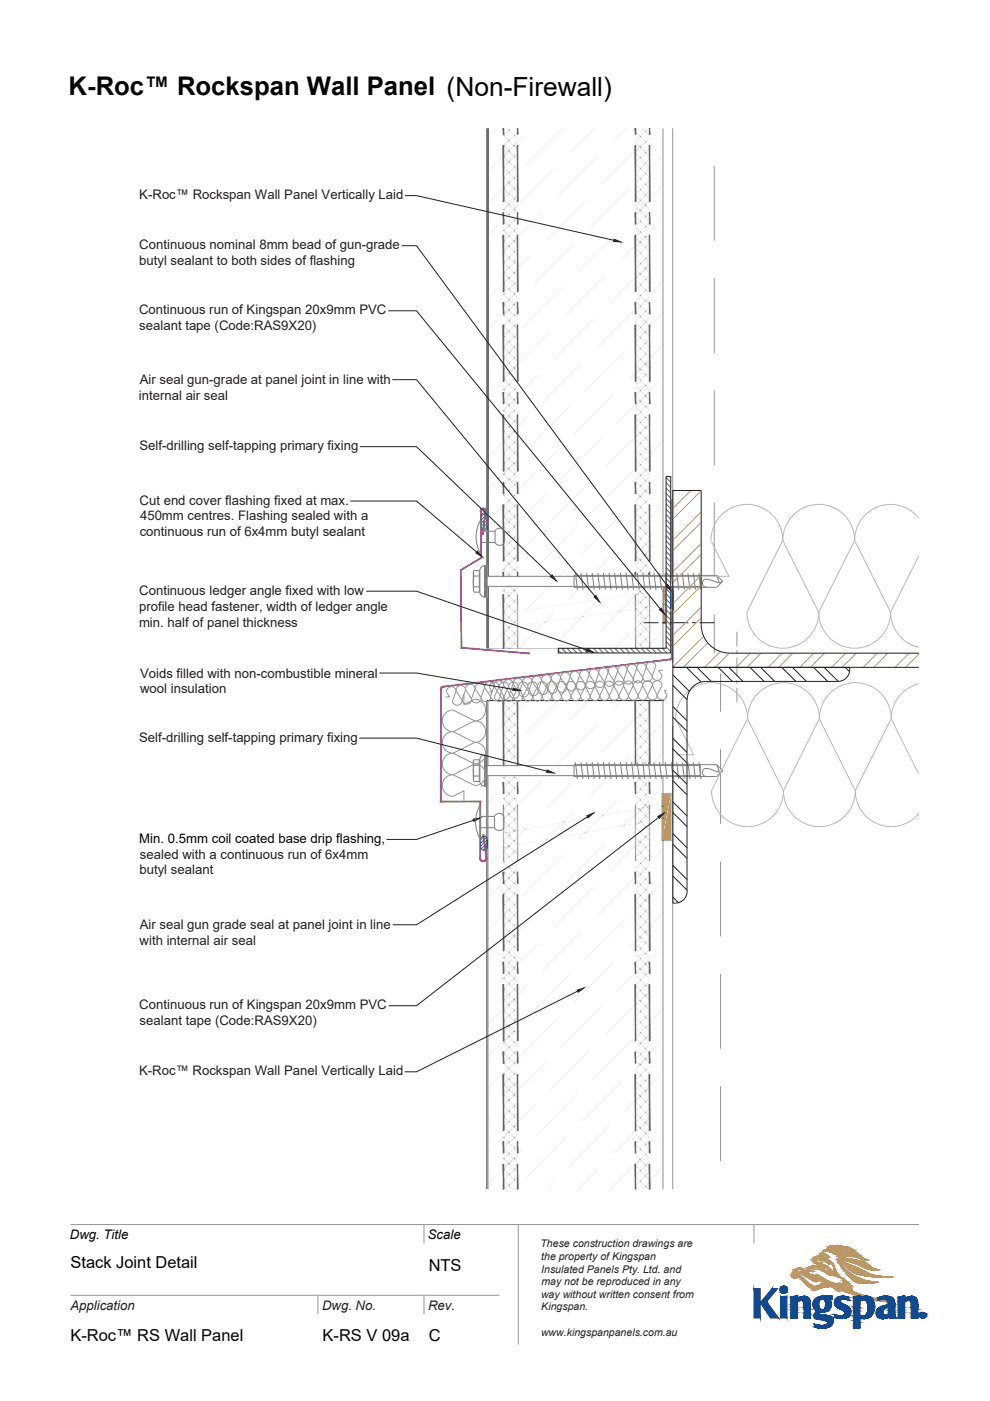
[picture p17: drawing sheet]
<svg xmlns="http://www.w3.org/2000/svg" width="210mm" height="297mm" viewBox="0 0 210 297" stroke-linecap="round" stroke-linejoin="round" font-family="sans-serif">
<defs><g id="words">
<text font-size="5.4" fill="#040503" x="14.5" y="20.1">K-Roc™ Rockspan Wall Panel (Non-Firewall)</text>
<g font-size="3.5" fill="#040503">
<text x="14.9" y="268.9">Stack Joint Detail</text>
<text x="90.9" y="269.4">NTS</text>
<text x="14.9" y="284.4">K-Roc™ RS Wall Panel</text>
<text x="68.4" y="284.4">K-RS V 09a</text>
<text x="90.9" y="284.4">C</text>
</g>
<g font-size="2.8" fill="#231f20">
<text x="29.6" y="42.2">K-Roc™ Rockspan Wall Panel Vertically Laid</text>
<text x="29.6" y="52.8">Continuous nominal 8mm bead of gun-grade</text>
<text x="29.5" y="56.2">butyl sealant to both sides of flashing</text>
<text x="29.5" y="66.6">Continuous run of Kingspan 20x9mm PVC</text>
<text x="29.5" y="70">sealant tape (Code:RAS9X20)</text>
<text x="29.6" y="81.5">Air seal gun-grade at panel joint in line with</text>
<text x="29.4" y="84.8">internal air seal</text>
<text x="29.6" y="95.4">Self-drilling self-tapping primary fixing</text>
<text x="29.6" y="107">Cut end cover flashing fixed at max.</text>
<text x="29.6" y="113.7">continuous run of 6x4mm butyl sealant</text>
<text x="29.7" y="110.3">450mm centres. Flashing sealed with a</text>
<text x="29.5" y="129.5">profile head fastener, width of ledger angle</text>
<text x="29.5" y="126.1">Continuous ledger angle fixed with low</text>
<text x="29.5" y="132.8">min. half of panel thickness</text>
<text x="29.7" y="143.7">Voids filled with non-combustible mineral</text>
<text x="29.7" y="147">wool insulation</text>
<text x="29.5" y="157.2">Self-drilling self-tapping primary fixing</text>
<text x="29.6" y="185.4">butyl sealant</text>
<text x="29.7" y="182.1">sealed with a continuous run of 6x4mm</text>
<text x="29.6" y="197">Air seal gun grade seal at panel joint in line</text>
<text x="29.6" y="200.4">with internal air seal</text>
<text x="29.6" y="214">Continuous run of Kingspan 20x9mm PVC</text>
<text x="29.6" y="217.3">sealant tape (Code:RAS9X20)</text>
<text x="29.5" y="227.9">K-Roc™ Rockspan Wall Panel Vertically Laid</text>
<text x="14.9" y="277.7">Application</text>
<text x="68.3" y="277.7">Dwg. No.</text>
<text x="90.8" y="277.7">Rev.</text>
</g>
<g font-size="2.8" fill="#040503">
<text x="29.6" y="178.7">Min. 0.5mm coil coated base drip flashing,</text>
<text x="14.8" y="262.7">Dwg. Title</text>
<text x="90.7" y="262.7">Scale</text>
</g>
<g font-size="2.2" fill="#231f20">
<text x="114.6" y="264.4">These construction drawings are</text>
<text x="114.8" y="267.1">the property of Kingspan</text>
<text x="114.8" y="269.8">Insulated Panels Pty. Ltd. and</text>
<text x="114.8" y="275.2">way without written consent from</text>
<text x="114.8" y="272.5">may not be reproduced in any</text>
<text x="114.8" y="277.8">Kingspan.</text>
<text x="114.8" y="283.2">www.kingspanpanels.com.au</text>
</g>
</g></defs>
<g fill="#dea46c">
<path d="M140.4 168.2h2l-2 10zM142.4 168.2l-2 10h2z"/>
<path d="M140.4 168.2h2l-2 10v-10v10l2-10zM142.4 168.2l-2 10h2v-10v10h-2z"/>
</g>
<path d="M140.4 168.2v10h2v-10v10h-2v-10h2z" fill="#3853a3"/>
<g fill="#dea46c">
<path d="M140.7 122.3h.6l-.6 9.9zM141.3 122.3l-.6 9.9h.6z"/>
<path d="M140.7 122.3h.6l-.6 9.9v-9.9v9.9l.6-9.9zM141.3 122.3l-.6 9.9h.6v-9.9v9.9h-.6z"/>
</g>
<path d="M140.7 122.3v9.9h.6v-9.9v9.9h-.6v-9.9h.6z" fill="#3853a3"/>
<g fill="#c6c5c5">
<path d="M104.9 28.2l.9-1z"/>
<path d="M111.6 34.9l7.7-7.7z"/>
<path d="M103.5 49.7l2.2-2.2z"/>
<path d="M117.5 35.7l-8.4 8.5z"/>
<path d="M120.9 32.4l5.2-5.2z"/>
<path d="M118.3 41.6l8.5-8.4z"/>
<path d="M130.1 29.8l2.7-2.6z"/>
<path d="M124.2 42.5l-8.4 8.4z"/>
<path d="M139.4 27.3l.1-.1z"/>
<path d="M121.7 51.7l-8.4 8.4z"/>
<path d="M133.5 39.9l-8.4 8.5z"/>
<path d="M140.5 32.9l-3.7 3.7z"/>
<path d="M107.4 72.8l-3.9 3.8z"/>
<path d="M110.8 69.4l8.4-8.4z"/>
<path d="M122.5 57.6l8.5-8.4z"/>
<path d="M104.9 82l-1.4 1.4z"/>
<path d="M120 66.9l8.4-8.4z"/>
<path d="M117.5 76.1l8.4-8.4z"/>
<path d="M115 85.4l8.4-8.4z"/>
<path d="M126.8 73.6l8.4-8.4z"/>
<path d="M138.5 61.8l2-2z"/>
<path d="M112.4 94.7l8.5-8.4z"/>
<path d="M132.6 74.5l-8.4 8.4z"/>
<path d="M106.5 107.3l-3 3z"/>
<path d="M118.3 95.5l-8.4 8.4z"/>
<path d="M121.7 92.1l8.4-8.4z"/>
<path d="M104 116.6l-.5 .4z"/>
<path d="M119.2 101.4l8.4-8.4z"/>
<path d="M125.1 102.2l-8.4 8.5z"/>
<path d="M140.2 87.1l.3-.3z"/>
<path d="M114.1 119.9l8.4-8.4z"/>
<path d="M134.3 99.7l-8.4 8.4z"/>
<path d="M137.7 96.3l2.8-2.8z"/>
<path d="M111.6 129.2l8.4-8.4z"/>
<path d="M123.4 117.4l8.4-8.4z"/>
<path d="M129.3 118.2l-8.4 8.5z"/>
<path d="M123.5 137.4l.7-.7z"/>
<path d="M139.4 121.6l1.1-1.1z"/>
<path d="M130.3 137.4l3.2-3.2z"/>
<path d="M103.5 36.2l4.3-4.3zM108.9 30.8l-1.1 1.1zM110.8 29l-1.9 1.8z"/>
<path d="M107.8 38.7l-4.3 4.3zM107.8 38.7l.4-.4z"/>
<path d="M106.5 53.4l1.3-1.3zM107.8 52.1l1.1-1.1zM108.9 51l6.1-6z"/>
<path d="M104 62.7l3.8-3.8zM107.8 58.9l1.1-1.1zM112.4 54.3l-3.5 3.5z"/>
<path d="M127.6 39.1l8-8zM136 30.7l-.4 .4z"/>
<path d="M103.5 69.9l4.3-4.3zM107.8 65.6l1.1-1.1zM108.9 64.5l1-1z"/>
<path d="M134.3 45.8l1.3-1.3zM136.7 43.4l-1.1 1.1zM136.7 43.4l3.8-3.8z"/>
<path d="M108.2 78.7l.7-.7zM116.7 70.3l-7.8 7.7z"/>
<path d="M135.6 51.3l-3.8 3.8zM136.7 50.2l-1.1 1.1zM140.2 46.7l-3.5 3.5z"/>
<path d="M107.8 85.8l-2.1 2.1zM108.9 84.7l-1.1 1.1zM114.1 79.5l-5.2 5.2z"/>
<path d="M129.3 64.4l6.3-6.4zM135.6 58l1.2-1.1zM136.8 56.9l.9-1z"/>
<path d="M103.5 96.8l4.3-4.2zM107.8 92.6l1.1-1.2zM108.9 91.4l2.7-2.6z"/>
<path d="M103.5 103.6l4.3-4.3zM107.8 99.3l1.1-1.1zM108.9 98.2l.2-.2z"/>
<path d="M136.8 70.4l-.8 .7zM140.5 66.6l-3.7 3.8z"/>
<path d="M133.5 80.3l2.1-2.1zM135.6 78.2l1.1-1.1zM136.7 77.1l3.8-3.8z"/>
<path d="M107.4 113.2l.4-.4zM108.9 111.6l-1.1 1.2zM108.9 111.6l6.9-6.8z"/>
<path d="M135.6 85l-4.6 4.6zM136.8 83.8l-1.2 1.2zM136.8 83.8l2.6-2.6z"/>
<path d="M104.9 122.4l2.9-2.9zM108.9 118.4l-1.1 1.1zM108.9 118.4l4.4-4.4z"/>
<path d="M128.4 98.9l7.2-7.2zM135.6 91.7l1.2-1.1zM136.8 90.6v-.1z"/>
<path d="M103.5 130.5l4.3-4.3zM107.8 126.2l1.1-1.1zM108.9 125.1l1.9-1.8z"/>
<path d="M107.8 133l-4.3 4.3zM108.2 132.5l-.4 .5z"/>
<path d="M135.6 105.2l-.4 .4zM136.7 104l-1.1 1.2zM140.5 100.2l-3.8 3.8z"/>
<path d="M110.1 137.4l5.6-5.5zM115.7 131.9l1.8-1.9z"/>
<path d="M132.6 114.9l3-3zM135.6 111.9l1.1-1.1zM136.7 110.8l3.8-3.8z"/>
<path d="M118.3 135.9l5.2-5.2zM123.5 130.7l3.3-3.2z"/>
<path d="M130.1 124.1l5.5-5.5zM135.6 118.6l1.2-1.1zM138.5 115.7l-1.7 1.8z"/>
<path d="M127.6 133.4l3.8-3.8zM131.4 129.6l3.3-3.3zM135 126l-.2 .1zM135 126l.6-.6zM135.6 125.4l.4-.4z"/>
<path d="M136.8 130.9l.9-.9zM137.8 129.9l1.5-1.5zM139.3 128.4l1.2-1.2z"/>
<path d="M137 137.4l.7-.7zM137.8 136.6l2.7-2.7z"/>
</g>
<g fill="#9e9ea0">
<path d="M134.8 27.7l.5-.5z"/>
<path d="M137.7 137l-.4 .4z"/>
<path d="M134.8 30l1-1zM135.8 29l1.1-1.1zM136.9 27.9l.7-.7z"/>
<path d="M134.8 32.2l1-1zM135.8 31.2l1.1-1.1zM137.8 29.2l-.9 .9z"/>
<path d="M135.8 33.5l-1 .9zM135.8 33.5l1.1-1.2zM137.8 31.4l-.9 .9z"/>
<path d="M135.8 35.7l-1 1zM135.8 35.7l1.1-1.1zM137.8 33.7l-.9 .9z"/>
<path d="M135.8 37.9l-1 1zM135.8 37.9l1.1-1.1zM137.8 35.9l-.9 .9z"/>
<path d="M134.8 41.2l1-1zM135.8 40.2l1.1-1.1zM136.9 39.1l.9-.9z"/>
<path d="M134.8 43.4l1-1zM135.8 42.4l1.1-1.1zM136.9 41.3l.9-.9z"/>
<path d="M134.8 45.7l1-1zM135.8 44.7l1.1-1.1zM136.9 43.6l.9-.9z"/>
<path d="M134.8 47.9l1-1zM135.8 46.9l1.1-1.1zM136.9 45.8l.9-.9z"/>
<path d="M134.8 50.2l1-1zM136.9 48.1l-1.1 1.1zM137.8 47.2l-.9 .9z"/>
<path d="M134.8 52.4l1-1zM136.9 50.3l-1.1 1.1zM137.8 49.4l-.9 .9z"/>
<path d="M134.8 54.7l1-1zM135.8 53.7l1.1-1.2zM137.8 51.7l-.9 .8z"/>
<path d="M134.8 56.9l1-1zM136.9 54.8l-1.1 1.1zM137.8 53.9l-.9 .9z"/>
<path d="M135.8 58.1l-1 1zM135.8 58.1l1.1-1.1zM137.8 56.1l-.9 .9z"/>
<path d="M135.8 60.4l-1 1zM135.8 60.4l1.1-1.1zM137.8 58.4l-.9 .9z"/>
<path d="M135.8 62.6l-1 1zM135.8 62.6l1.1-1.1zM137.8 60.6l-.9 .9z"/>
<path d="M134.8 65.9l1-1zM136.9 63.8l-1.1 1.1zM137.8 62.9l-.9 .9z"/>
<path d="M135.8 67.1l-1 1zM135.8 67.1l1.1-1.1zM137.8 65.1l-.9 .9z"/>
<path d="M134.8 70.4l1-1zM135.8 69.4l1.1-1.1zM136.9 68.3l.9-.9z"/>
<path d="M134.8 72.6l1-1zM135.8 71.6l1.1-1.1zM136.9 70.5l.9-.9z"/>
<path d="M134.8 74.8l1-.9zM135.8 73.9l1.1-1.2zM136.9 72.7l.9-.8z"/>
<path d="M135.8 76.1l-1 1zM135.8 76.1l1.1-1.1zM137.8 74.1l-.9 .9z"/>
<path d="M135.8 78.4l-1 1zM136.9 77.2l-1.1 1.2zM137.8 76.3l-.9 .9z"/>
<path d="M135.8 80.6l-1 1zM135.8 80.6l1.1-1.1zM137.8 78.6l-.9 .9z"/>
<path d="M135.8 82.8l-1 1zM136.9 81.7l-1.1 1.1zM137.8 80.8l-.9 .9z"/>
<path d="M134.8 86.1l1-1zM135.8 85.1l1.1-1.1zM136.9 84l.9-.9z"/>
<path d="M134.8 88.3l1-1zM136.9 86.2l-1.1 1.1zM136.9 86.2l.9-.9z"/>
<path d="M134.8 90.6l1-1zM136.9 88.5l-1.1 1.1zM136.9 88.5l.9-.9z"/>
<path d="M134.8 92.8l1-1zM135.8 91.8l1.1-1.1zM137.8 89.8l-.9 .9z"/>
<path d="M134.8 95.1l1-1zM136.9 92.9l-1.1 1.2zM137.8 92.1l-.9 .8z"/>
<path d="M134.8 97.3l1-1zM136.9 95.2l-1.1 1.1zM137.8 94.3l-.9 .9z"/>
<path d="M134.8 99.5l1-.9zM135.8 98.6l1.1-1.2zM136.9 97.4l.9-.8z"/>
<path d="M134.8 101.8l1-1zM135.8 100.8l1.1-1.1zM136.9 99.7l.9-.9z"/>
<path d="M134.8 104l1-.9zM135.8 103.1l1.1-1.2zM136.9 101.9l.9-.9z"/>
<path d="M134.8 106.3l1-1zM135.8 105.3l1.1-1.1zM136.9 104.2l.9-.9z"/>
<path d="M135.8 107.5l-1 1zM135.8 107.5l1.1-1.1zM137.8 105.5l-.9 .9z"/>
<path d="M135.8 109.8l-1 1zM135.8 109.8l1.1-1.1zM137.8 107.8l-.9 .9z"/>
<path d="M135.8 112l-1 1zM135.8 112l1.1-1.1zM137.8 110l-.9 .9z"/>
<path d="M135.8 114.3l-1 1zM135.8 114.3l1.1-1.1zM137.8 112.3l-.9 .9z"/>
<path d="M135.8 116.5l-1 1zM135.8 116.5l1.1-1.1zM137.8 114.5l-.9 .9z"/>
<path d="M135.8 118.8l-1 1zM135.8 118.8l1.1-1.2zM137.8 116.8l-.9 .8z"/>
<path d="M134.8 122l1-1zM135.8 121l1.1-1.1zM136.9 119.9l.9-.9z"/>
<path d="M134.8 124.2l1-.9zM135.8 123.3l1.1-1.2zM136.9 122.1l.9-.9z"/>
<path d="M134.8 126.4l.5-.4zM135.3 126l.5-.5zM135.8 125.5l1.1-1.1zM136.9 124.4l.9-.9z"/>
<path d="M134.8 128.7l1-1zM135.8 127.7l1.1-1.1zM136.9 126.6l.9-.9z"/>
<path d="M134.8 130.9l1-.9zM135.8 130l1.1-1.1zM136.9 128.9l.1-.1zM137 128.8l.7-.8z"/>
<path d="M134.8 133.2l1-1zM135.8 132.2l1.1-1.1zM136.9 131.1l.8-.8z"/>
<path d="M134.8 135.4l1-.9zM135.8 134.5l1.1-1.1zM136.9 133.4l.8-.9z"/>
<path d="M135.8 136.7l-.8 .7zM135.8 136.7l1.1-1.1zM137.7 134.8l-.8 .8z"/>
<path d="M135.8 136.7l.7 .7zM134.8 135.8l1 .9z"/>
</g>
<path d="M136.9 135.6l.8 .9zM135.8 134.5l1.1 1.1zM134.8 133.6l1 .9z" fill="#9e9ea0"/>
<path d="M136.9 133.4l.8 .8zM135.8 132.2l1.1 1.2zM134.8 131.3l1 .9z" fill="#9e9ea0"/>
<path d="M136.9 131.1l.8 .9zM135.8 130l1.1 1.1zM134.9 129.1l.9 .9z" fill="#9e9ea0"/>
<path d="M136.9 128.9l.8 .8zM135.8 127.7l1 1.1zM134.8 126.8l1 .9z" fill="#9e9ea0"/>
<path d="M136.9 126.6l.8 .9zM136.1 125.9l.8 .7zM135.8 125.5l.3 .4zM135.6 125.4l.2 .1zM134.8 124.5l.8 .9z" fill="#9e9ea0"/>
<path d="M136.9 124.4l.9 .9zM135.8 123.3l1.1 1.1zM134.8 122.3l1 1z" fill="#9e9ea0"/>
<path d="M136.9 122.1l.9 .9zM135.8 121l1.1 1.1zM134.8 120l1 1z" fill="#9e9ea0"/>
<path d="M136.9 119.9l.9 .9zM135.8 118.8l1.1 1.1zM135.6 118.6l.2 .2zM134.8 117.8l.8 .8z" fill="#9e9ea0"/>
<path d="M136.9 117.6l.9 .9zM136.8 117.5l.1 .1zM135.8 116.5l1 1zM134.8 115.5l1 1z" fill="#9e9ea0"/>
<path d="M136.9 115.4l.9 .9zM135.8 114.3l1.1 1.1zM134.8 113.3l1 1z" fill="#9e9ea0"/>
<path d="M136.9 113.2l.9 .8zM135.8 112l1.1 1.2zM135.6 111.9l.2 .1zM134.8 111l.8 .9z" fill="#9e9ea0"/>
<path d="M136.9 110.9l.9 .9zM136.7 110.8l.2 .1zM135.8 109.8l.9 1z" fill="#9e9ea0"/>
<path d="M134.8 108.8l1 1z" fill="#9e9ea0"/>
<path d="M136.9 108.7l.9 .9zM135.8 107.5l1.1 1.2zM134.8 106.5l1 1z" fill="#9e9ea0"/>
<path d="M136.9 106.4l.9 .9zM135.8 105.3l1.1 1.1zM135.6 105.2l.2 .1zM134.8 104.3l.8 .9z" fill="#9e9ea0"/>
<path d="M136.9 104.2l.9 .9zM136.7 104l.2 .2zM135.8 103.1l.9 .9z" fill="#9e9ea0"/>
<path d="M134.8 102.1l1 1z" fill="#9e9ea0"/>
<path d="M136.9 101.9l.9 .9zM135.8 100.8l1.1 1.1zM134.8 99.8l1 1z" fill="#9e9ea0"/>
<path d="M136.9 99.7l.9 .9zM135.8 98.6l1.1 1.1zM134.8 97.6l1 1z" fill="#9e9ea0"/>
<path d="M136.9 97.4l.9 .9zM135.8 96.3l1.1 1.1zM134.8 95.3l1 1z" fill="#9e9ea0"/>
<path d="M136.9 95.2l.9 .9zM135.8 94.1l1.1 1.1zM134.8 93.1l1 1z" fill="#9e9ea0"/>
<path d="M136.9 92.9l.9 .9zM135.8 91.8l1.1 1.1zM135.6 91.7l.2 .1zM134.8 90.8l.8 .9z" fill="#9e9ea0"/>
<path d="M136.9 90.7l.9 .9zM136.8 90.6l.1 .1zM135.8 89.6l1 1z" fill="#9e9ea0"/>
<path d="M134.8 88.6l1 1z" fill="#9e9ea0"/>
<path d="M136.9 88.5l.9 .8zM135.8 87.3l1.1 1.2zM134.8 86.3l1 1z" fill="#9e9ea0"/>
<path d="M136.9 86.2l.9 .9zM135.8 85.1l1.1 1.1zM135.6 85l.2 .1zM134.8 84.1l.8 .9z" fill="#9e9ea0"/>
<path d="M136.9 84l.9 .9zM136.8 83.8l.1 .2zM135.8 82.8l1 1z" fill="#9e9ea0"/>
<path d="M134.8 81.9l1 .9z" fill="#9e9ea0"/>
<path d="M136.9 81.7l.9 .9zM135.8 80.6l1.1 1.1zM134.8 79.6l1 1z" fill="#9e9ea0"/>
<path d="M136.9 79.5l.9 .9zM135.8 78.4l1.1 1.1zM135.6 78.2l.2 .2zM134.8 77.4l.8 .8z" fill="#9e9ea0"/>
<path d="M136.9 77.2l.9 .9zM136.7 77.1l.2 .1zM135.8 76.1l.9 1z" fill="#9e9ea0"/>
<path d="M134.8 75.1l1 1z" fill="#9e9ea0"/>
<path d="M136.9 75l.9 .9zM135.8 73.9l1.1 1.1zM134.8 72.9l1 1z" fill="#9e9ea0"/>
<path d="M136.9 72.7l.9 .9zM135.8 71.6l1.1 1.1zM134.8 70.6l1 1z" fill="#9e9ea0"/>
<path d="M136.9 70.5l.9 .9zM136.8 70.4l.1 .1zM135.8 69.4l1 1z" fill="#9e9ea0"/>
<path d="M134.8 68.4l1 1z" fill="#9e9ea0"/>
<path d="M136.9 68.3l.9 .8zM135.8 67.1l1.1 1.2zM134.8 66.1l1 1z" fill="#9e9ea0"/>
<path d="M136.9 66l.9 .9zM135.8 64.9l1.1 1.1zM134.8 63.9l1 1z" fill="#9e9ea0"/>
<path d="M136.9 63.8l.9 .8zM135.8 62.6l1.1 1.2zM134.8 61.6l1 1z" fill="#9e9ea0"/>
<path d="M136.9 61.5l.9 .9zM135.8 60.4l1.1 1.1zM134.8 59.4l1 1z" fill="#9e9ea0"/>
<path d="M136.9 59.3l.9 .9zM135.8 58.1l1.1 1.2zM135.6 58l.2 .1zM134.8 57.2l.8 .8z" fill="#9e9ea0"/>
<path d="M136.9 57l.9 .9zM136.8 56.9l.1 .1zM135.8 55.9l1 1z" fill="#9e9ea0"/>
<path d="M134.8 54.9l1 1z" fill="#9e9ea0"/>
<path d="M136.9 54.8l.9 .9zM135.8 53.7l1.1 1.1zM134.8 52.7l1 1z" fill="#9e9ea0"/>
<path d="M136.9 52.5l.9 .9zM135.8 51.4l1.1 1.1zM135.6 51.3l.2 .1zM134.8 50.4l.8 .9z" fill="#9e9ea0"/>
<path d="M136.9 50.3l.9 .9zM136.7 50.2l.2 .1zM135.8 49.2l.9 1z" fill="#9e9ea0"/>
<path d="M134.8 48.2l1 1z" fill="#9e9ea0"/>
<path d="M136.9 48.1l.9 .8zM135.8 46.9l1.1 1.2zM134.8 45.9l1 1z" fill="#9e9ea0"/>
<path d="M136.9 45.8l.9 .9zM135.8 44.7l1.1 1.1zM135.6 44.5l.2 .2zM134.8 43.7l.8 .8z" fill="#9e9ea0"/>
<path d="M136.9 43.6l.9 .9zM136.7 43.4l.2 .2zM135.8 42.4l.9 1z" fill="#9e9ea0"/>
<path d="M134.8 41.5l1 .9z" fill="#9e9ea0"/>
<path d="M136.9 41.3l.9 .9zM135.8 40.2l1.1 1.1zM134.8 39.2l1 1z" fill="#9e9ea0"/>
<path d="M136.9 39.1l.9 .8zM135.8 37.9l1.1 1.2zM134.8 37l1 .9z" fill="#9e9ea0"/>
<path d="M136.9 36.8l.9 .9zM135.8 35.7l1.1 1.1zM134.8 34.7l1 1z" fill="#9e9ea0"/>
<path d="M136.9 34.6l.9 .9zM135.8 33.5l1.1 1.1zM134.8 32.5l1 1z" fill="#9e9ea0"/>
<path d="M136.9 32.3l.9 .9zM135.8 31.2l1.1 1.1zM135.6 31.1l.2 .1zM134.8 30.2l.8 .9z" fill="#9e9ea0"/>
<path d="M136.9 30.1l.9 .9zM135.8 29l1.1 1.1zM134.8 28l1 1z" fill="#9e9ea0"/>
<path d="M136.9 27.9l.9 .8zM136.2 27.2l.7 .7z" fill="#9e9ea0"/>
<path d="M103.3 137.4h37.5" fill="none" stroke="#231f20" stroke-width=".21"/>
<g fill="#9e9ea0">
<path d="M108 137.4l1-.9z"/>
<path d="M106.8 28.7l1.1-1.1zM107.9 27.6l.4-.4z"/>
<path d="M106.8 30.9l1.1-1.1zM107.9 29.8l1.1-1.1zM109 28.7l.8-.7z"/>
<path d="M106.8 33.2l1.1-1.1zM107.9 32.1l1.1-1.2zM109 30.9l.8-.7z"/>
<path d="M106.8 35.4l1.1-1.1zM107.9 34.3l1.1-1.1zM109 33.2l.8-.7z"/>
<path d="M106.8 37.7l1.1-1.1zM107.9 36.6l1.2-1.2zM109.1 35.4l.7-.7z"/>
<path d="M106.8 39.9l1.1-1.1zM107.9 38.8l1.2-1.1zM109.1 37.7l.7-.8z"/>
<path d="M106.8 42.2l1.1-1.2zM107.9 41l1.1-1.1zM109 39.9l.8-.7z"/>
<path d="M106.8 44.4l1.1-1.1zM107.9 43.3l1.1-1.1zM109 42.2l.8-.8z"/>
<path d="M106.8 46.7l1.1-1.2zM107.9 45.5l1.1-1.1zM109 44.4l.8-.7z"/>
<path d="M106.8 48.9l1.1-1.1zM107.9 47.8l1.1-1.1zM109 46.7l.8-.8z"/>
<path d="M106.8 51.1l1.1-1.1zM107.9 50l1.1-1.1zM109 48.9l.8-.7z"/>
<path d="M106.8 53.4l1.1-1.1zM107.9 52.3l1.1-1.2zM109 51.1l.8-.7z"/>
<path d="M106.8 55.6l1.1-1.1zM107.9 54.5l1.1-1.1zM109 53.4l.8-.8z"/>
<path d="M106.8 57.9l1.1-1.1zM107.9 56.8l1.1-1.2zM109 55.6l.8-.7z"/>
<path d="M106.8 60.1l1.1-1.1zM107.9 59l1.1-1.1zM109 57.9l.8-.7z"/>
<path d="M106.8 62.4l1.1-1.2zM107.9 61.2l1.1-1.1zM109 60.1l.8-.7z"/>
<path d="M106.8 64.6l1.1-1.1zM107.9 63.5l1.1-1.1zM109 62.4l.8-.8z"/>
<path d="M106.8 66.9l1.1-1.2zM107.9 65.7l1.2-1.1zM109.1 64.6l.7-.7z"/>
<path d="M106.8 69.1l1.1-1.1zM107.9 68l1.2-1.1zM109.1 66.9l.7-.8z"/>
<path d="M106.8 71.4l1.1-1.2zM107.9 70.2l1.1-1.1zM109 69.1l.8-.7z"/>
<path d="M106.8 73.6l1.1-1.1zM107.9 72.5l1.1-1.2zM109 71.3l.8-.7z"/>
<path d="M106.8 75.8l1.1-1.1zM107.9 74.7l1.1-1.1zM109 73.6l.8-.7z"/>
<path d="M106.8 78.1l1.1-1.1zM109 75.8l-1.1 1.2zM109 75.8l.8-.7z"/>
<path d="M106.8 80.3l1.1-1.1zM109 78.1l-1.1 1.1zM109 78.1l.8-.8z"/>
<path d="M106.8 82.6l1.1-1.1zM107.9 81.5l1.1-1.2zM109 80.3l.8-.7z"/>
<path d="M107.9 83.7l-1.1 1.1zM107.9 83.7l1.1-1.1zM109 82.6l.8-.8z"/>
<path d="M106.8 87.1l1.1-1.2zM107.9 85.9l1.1-1.1zM109 84.8l.8-.7z"/>
<path d="M106.8 89.3l1.1-1.1zM107.9 88.2l1.1-1.1zM109 87.1l.8-.8z"/>
<path d="M106.8 91.5l1.1-1.1zM107.9 90.4l1.1-1.1zM109 89.3l.8-.7z"/>
<path d="M106.8 93.8l1.1-1.1zM107.9 92.7l1.1-1.1zM109 91.6l.8-.8z"/>
<path d="M106.8 96.1l1.1-1.2zM107.9 94.9l1.2-1.1zM109.1 93.8l.7-.7z"/>
<path d="M106.8 98.3l1.1-1.1zM107.9 97.2l1.2-1.2zM109.1 96l.7-.7z"/>
<path d="M106.8 100.5l1.1-1.1zM107.9 99.4l1.1-1.1zM109 98.3l.8-.7z"/>
<path d="M106.8 102.8l1.1-1.1zM107.9 101.7l1.1-1.2zM109 100.5l.8-.7z"/>
<path d="M106.8 105l1.1-1.1zM107.9 103.9l1.1-1.1zM109 102.8l.8-.8z"/>
<path d="M106.8 107.3l1.1-1.2zM109 105l-1.1 1.1zM109 105l.8-.7z"/>
<path d="M106.8 109.5l1.1-1.1zM109 107.3l-1.1 1.1zM109 107.3l.8-.8z"/>
<path d="M106.8 111.8l1.1-1.2zM109 109.5l-1.1 1.1zM109 109.5l.8-.7z"/>
<path d="M106.8 114l1.1-1.1zM109 111.8l-1.1 1.1zM109 111.8l.8-.8z"/>
<path d="M106.8 116.2l1.1-1.1zM109 114l-1.1 1.1zM109 114l.8-.7z"/>
<path d="M106.8 118.5l1.1-1.1zM107.9 117.4l1.1-1.1zM109 116.3l.8-.8z"/>
<path d="M106.8 120.7l1.1-1.1zM107.9 119.6l1.1-1.1zM109 118.5l.8-.7z"/>
<path d="M106.8 123l1.1-1.1zM107.9 121.9l1.1-1.2zM109 120.7l.8-.7z"/>
<path d="M106.8 125.2l1.1-1.1zM107.9 124.1l1.2-1.1zM109.1 123l.7-.7z"/>
<path d="M106.8 127.5l1.1-1.1zM107.9 126.4l1.2-1.2zM109.1 125.2l.7-.7z"/>
<path d="M106.8 129.7l1.1-1.1zM107.9 128.6l1.1-1.1zM109 127.5l.7-.7z"/>
<path d="M106.8 132l1.1-1.2zM109 129.7l-1.1 1.1zM109 129.7l.7-.7z"/>
<path d="M107.9 133.1l-1.1 1.1zM107.9 133.1l1.1-1.1zM109 132l.7-.7z"/>
<path d="M107.9 135.3l-1.1 1.2zM107.9 135.3l1.1-1.1zM109 134.2l.7-.7z"/>
</g>
<g fill="#9e9ea0">
<path d="M109 136.5l.7-.7z"/>
<path d="M106.8 136.5l1 .9z"/>
</g>
<path d="M109 136.5l.7 .7zM107.9 135.3l1.1 1.2zM106.8 134.2l1.1 1.1z" fill="#9e9ea0"/>
<path d="M109 134.2l.7 .7zM107.9 133.1l1.1 1.1zM107.8 133l.1 .1zM106.8 132l1 1z" fill="#9e9ea0"/>
<path d="M109 132l.7 .6zM107.9 130.8l1.1 1.2zM106.8 129.7l1.1 1.1z" fill="#9e9ea0"/>
<path d="M109 129.7l.7 .7zM107.9 128.6l1.1 1.1zM106.8 127.5l1.1 1.1z" fill="#9e9ea0"/>
<path d="M109 127.5l.7 .7zM107.9 126.4l1.1 1.1zM107.8 126.2l.1 .2zM106.8 125.2l1 1z" fill="#9e9ea0"/>
<path d="M109.1 125.2l.7 .8zM108.9 125.1l.2 .1zM107.9 124.1l1 1z" fill="#9e9ea0"/>
<path d="M106.8 123l1.1 1.1z" fill="#9e9ea0"/>
<path d="M109.1 123l.7 .7zM107.9 121.9l1.2 1.1zM106.8 120.7l1.1 1.2z" fill="#9e9ea0"/>
<path d="M109 120.7l.8 .8zM107.9 119.6l1.1 1.1zM107.8 119.5l.1 .1zM106.8 118.5l1 1z" fill="#9e9ea0"/>
<path d="M109 118.5l.8 .7zM108.9 118.4l.1 .1zM107.9 117.4l1 1z" fill="#9e9ea0"/>
<path d="M106.8 116.2l1.1 1.2z" fill="#9e9ea0"/>
<path d="M109 116.3l.8 .7zM107.9 115.1l1.1 1.2zM106.8 114l1.1 1.1z" fill="#9e9ea0"/>
<path d="M109 114l.8 .7zM107.9 112.9l1.1 1.1zM107.8 112.8l.1 .1zM106.8 111.8l1 1z" fill="#9e9ea0"/>
<path d="M109 111.8l.8 .7zM108.9 111.6l.1 .2zM107.9 110.6l1 1z" fill="#9e9ea0"/>
<path d="M106.8 109.5l1.1 1.1z" fill="#9e9ea0"/>
<path d="M109 109.5l.8 .8zM107.9 108.4l1.1 1.1zM106.8 107.3l1.1 1.1z" fill="#9e9ea0"/>
<path d="M109 107.3l.8 .7zM107.9 106.1l1.1 1.2zM106.8 105l1.1 1.1z" fill="#9e9ea0"/>
<path d="M109 105l.8 .8zM107.9 103.9l1.1 1.1zM106.8 102.8l1.1 1.1z" fill="#9e9ea0"/>
<path d="M109 102.8l.8 .7zM107.9 101.7l1.1 1.1zM106.8 100.5l1.1 1.2z" fill="#9e9ea0"/>
<path d="M109 100.5l.8 .8zM107.9 99.4l1.1 1.1zM107.8 99.3l.1 .1zM106.8 98.3l1 1z" fill="#9e9ea0"/>
<path d="M109 98.3l.8 .7zM108.9 98.2l.1 .1zM107.9 97.2l1 1z" fill="#9e9ea0"/>
<path d="M106.8 96.1l1.1 1.1z" fill="#9e9ea0"/>
<path d="M109.1 96l.7 .8zM107.9 94.9l1.2 1.1zM106.8 93.8l1.1 1.1z" fill="#9e9ea0"/>
<path d="M109.1 93.8l.7 .7zM107.9 92.7l1.2 1.1zM107.8 92.6l.1 .1zM106.8 91.5l1 1.1z" fill="#9e9ea0"/>
<path d="M109 91.6l.8 .7zM108.9 91.4l.1 .2zM107.9 90.4l1 1z" fill="#9e9ea0"/>
<path d="M106.8 89.3l1.1 1.1z" fill="#9e9ea0"/>
<path d="M109 89.3l.8 .7zM107.9 88.2l1.1 1.1zM106.8 87.1l1.1 1.1z" fill="#9e9ea0"/>
<path d="M109 87.1l.8 .7zM107.9 85.9l1.1 1.2zM107.8 85.8l.1 .1zM106.8 84.8l1 1z" fill="#9e9ea0"/>
<path d="M109 84.8l.8 .8zM108.9 84.7l.1 .1zM107.9 83.7l1 1z" fill="#9e9ea0"/>
<path d="M106.8 82.6l1.1 1.1z" fill="#9e9ea0"/>
<path d="M109 82.6l.8 .7zM107.9 81.5l1.1 1.1zM106.8 80.3l1.1 1.2z" fill="#9e9ea0"/>
<path d="M109 80.3l.8 .8zM107.9 79.2l1.1 1.1zM106.8 78.1l1.1 1.1z" fill="#9e9ea0"/>
<path d="M109 78.1l.8 .7zM108.9 78l.1 .1zM107.9 77l1 1z" fill="#9e9ea0"/>
<path d="M106.8 75.8l1.1 1.2z" fill="#9e9ea0"/>
<path d="M109 75.8l.8 .8zM107.9 74.7l1.1 1.1zM106.8 73.6l1.1 1.1z" fill="#9e9ea0"/>
<path d="M109 73.6l.8 .7zM107.9 72.5l1.1 1.1zM106.8 71.4l1.1 1.1z" fill="#9e9ea0"/>
<path d="M109 71.3l.8 .8zM107.9 70.2l1.1 1.1zM106.8 69.1l1.1 1.1z" fill="#9e9ea0"/>
<path d="M109 69.1l.8 .7zM107.9 68l1.1 1.1zM106.8 66.9l1.1 1.1z" fill="#9e9ea0"/>
<path d="M109.1 66.9l.7 .7zM107.9 65.7l1.2 1.2zM107.8 65.6l.1 .1zM106.8 64.6l1 1z" fill="#9e9ea0"/>
<path d="M109.1 64.6l.7 .7zM108.9 64.5l.2 .1zM107.9 63.5l1 1z" fill="#9e9ea0"/>
<path d="M106.8 62.4l1.1 1.1z" fill="#9e9ea0"/>
<path d="M109 62.4l.8 .7zM107.9 61.2l1.1 1.2zM106.8 60.1l1.1 1.1z" fill="#9e9ea0"/>
<path d="M109 60.1l.8 .8zM107.9 59l1.1 1.1zM107.8 58.9l.1 .1zM106.8 57.9l1 1z" fill="#9e9ea0"/>
<path d="M109 57.9l.8 .7zM108.9 57.8l.1 .1zM107.9 56.8l1 1z" fill="#9e9ea0"/>
<path d="M106.8 55.6l1.1 1.2z" fill="#9e9ea0"/>
<path d="M109 55.6l.8 .8zM107.9 54.5l1.1 1.1zM106.8 53.4l1.1 1.1z" fill="#9e9ea0"/>
<path d="M109 53.4l.8 .7zM107.9 52.3l1.1 1.1zM107.8 52.1l.1 .2zM106.8 51.1l1 1z" fill="#9e9ea0"/>
<path d="M109 51.1l.8 .8zM108.9 51l.1 .1zM107.9 50l1 1z" fill="#9e9ea0"/>
<path d="M106.8 48.9l1.1 1.1z" fill="#9e9ea0"/>
<path d="M109 48.9l.8 .7zM107.9 47.8l1.1 1.1zM106.8 46.7l1.1 1.1z" fill="#9e9ea0"/>
<path d="M109 46.7l.8 .7zM107.9 45.5l1.1 1.2zM106.8 44.4l1.1 1.1z" fill="#9e9ea0"/>
<path d="M109 44.4l.8 .7zM107.9 43.3l1.1 1.1zM106.8 42.2l1.1 1.1z" fill="#9e9ea0"/>
<path d="M109 42.2l.8 .7zM107.9 41l1.1 1.2zM106.8 39.9l1.1 1.1z" fill="#9e9ea0"/>
<path d="M109 39.9l.8 .7zM107.9 38.8l1.1 1.1zM107.8 38.7l.1 .1zM106.8 37.7l1 1z" fill="#9e9ea0"/>
<path d="M109.1 37.7l.7 .7zM107.9 36.6l1.2 1.1zM106.8 35.4l1.1 1.2z" fill="#9e9ea0"/>
<path d="M109.1 35.4l.7 .8zM107.9 34.3l1.2 1.1zM106.8 33.2l1.1 1.1z" fill="#9e9ea0"/>
<path d="M109 33.2l.8 .7zM107.9 32.1l1.1 1.1zM107.8 31.9l.1 .2zM106.8 30.9l1 1z" fill="#9e9ea0"/>
<path d="M109 30.9l.8 .8zM108.9 30.8l.1 .1zM107.9 29.8l1 1z" fill="#9e9ea0"/>
<path d="M106.8 28.7l1.1 1.1z" fill="#9e9ea0"/>
<path d="M109 28.7l.8 .7zM107.9 27.6l1.1 1.1zM107.5 27.2l.4 .4z" fill="#9e9ea0"/>
<path d="M103.3 27.2v110.2M103.5 27.2v110.2M140.5 27.2v110.2M140.8 27.2v110.2" fill="none" stroke="#231f20" stroke-width=".21"/>
<path d="M106.7 126.1l.1 11.3zM106.7 126.1l.1 11.3z" fill="#636466"/>
<path d="M106.7 126.1l.1 11.3z" fill="none" stroke="#636466" stroke-width=".21"/>
<path d="M106.7 121.3l.1 2.4zM106.7 121.3l.1 2.4z" fill="#636466"/>
<path d="M106.7 121.3l.1 2.4z" fill="none" stroke="#636466" stroke-width=".21"/>
<path d="M106.7 107l.1 11.9zM106.7 107l.1 11.9z" fill="#636466"/>
<path d="M106.7 107l.1 11.9z" fill="none" stroke="#636466" stroke-width=".21"/>
<path d="M106.7 102.3l.1 2.3zM106.7 102.3l.1 2.3z" fill="#636466"/>
<path d="M106.7 102.3l.1 2.3z" fill="none" stroke="#636466" stroke-width=".21"/>
<path d="M106.7 88l.1 11.9zM106.7 88l.1 11.9z" fill="#636466"/>
<path d="M106.7 88l.1 11.9z" fill="none" stroke="#636466" stroke-width=".21"/>
<path d="M106.7 83.2l.1 2.4zM106.7 83.2l.1 2.4z" fill="#636466"/>
<path d="M106.7 83.2l.1 2.4z" fill="none" stroke="#636466" stroke-width=".21"/>
<path d="M106.7 68.9l.1 11.9zM106.7 68.9l.1 11.9z" fill="#636466"/>
<path d="M106.7 68.9l.1 11.9z" fill="none" stroke="#636466" stroke-width=".21"/>
<path d="M106.7 64.2l.1 2.4zM106.7 64.2l.1 2.4z" fill="#636466"/>
<path d="M106.7 64.2l.1 2.4z" fill="none" stroke="#636466" stroke-width=".21"/>
<path d="M106.7 49.9l.1 11.9zM106.7 49.9l.1 11.9z" fill="#636466"/>
<path d="M106.7 49.9l.1 11.9z" fill="none" stroke="#636466" stroke-width=".21"/>
<path d="M106.7 45.1l.1 2.4zM106.7 45.1l.1 2.4z" fill="#636466"/>
<path d="M106.7 45.1l.1 2.4z" fill="none" stroke="#636466" stroke-width=".21"/>
<path d="M106.7 30.8l.1 11.9zM106.7 30.8l.1 11.9z" fill="#636466"/>
<path d="M106.7 30.8l.1 11.9z" fill="none" stroke="#636466" stroke-width=".21"/>
<path d="M106.7 27.2l.1 1.3zM106.7 27.2l.1 1.3z" fill="#636466"/>
<path d="M106.7 27.2l.1 1.3z" fill="none" stroke="#636466" stroke-width=".21"/>
<g fill="#636466">
<path d="M109.7 126.1l.1 11.3zM109.7 126.1l.1 11.3z"/>
<path d="M109.7 126.1l.1 11.3zM109.7 126.1l.1 11.3z"/>
<path d="M109.7 121.3l.1 2.4zM109.7 121.3l.1 2.4z"/>
</g>
<path d="M109.7 121.3l.1 2.4z" fill="none" stroke="#636466" stroke-width=".21"/>
<path d="M109.7 107l.1 11.9zM109.7 107l.1 11.9z" fill="#636466"/>
<path d="M109.7 107l.1 11.9z" fill="none" stroke="#636466" stroke-width=".21"/>
<path d="M109.7 102.3l.1 2.3zM109.7 102.3l.1 2.3z" fill="#636466"/>
<path d="M109.7 102.3l.1 2.3z" fill="none" stroke="#636466" stroke-width=".21"/>
<path d="M109.7 88l.1 11.9zM109.7 88l.1 11.9z" fill="#636466"/>
<path d="M109.7 88l.1 11.9z" fill="none" stroke="#636466" stroke-width=".21"/>
<path d="M109.7 83.2l.1 2.4zM109.7 83.2l.1 2.4z" fill="#636466"/>
<path d="M109.7 83.2l.1 2.4z" fill="none" stroke="#636466" stroke-width=".21"/>
<path d="M109.7 68.9l.1 11.9zM109.7 68.9l.1 11.9z" fill="#636466"/>
<path d="M109.7 68.9l.1 11.9z" fill="none" stroke="#636466" stroke-width=".21"/>
<path d="M109.7 64.2l.1 2.4zM109.7 64.2l.1 2.4z" fill="#636466"/>
<path d="M109.7 64.2l.1 2.4z" fill="none" stroke="#636466" stroke-width=".21"/>
<path d="M109.7 49.9l.1 11.9zM109.7 49.9l.1 11.9z" fill="#636466"/>
<path d="M109.7 49.9l.1 11.9z" fill="none" stroke="#636466" stroke-width=".21"/>
<path d="M109.7 45.1l.1 2.4zM109.7 45.1l.1 2.4z" fill="#636466"/>
<path d="M109.7 45.1l.1 2.4z" fill="none" stroke="#636466" stroke-width=".21"/>
<path d="M109.7 30.8l.1 11.9zM109.7 30.8l.1 11.9z" fill="#636466"/>
<path d="M109.7 30.8l.1 11.9z" fill="none" stroke="#636466" stroke-width=".21"/>
<path d="M109.7 27.2l.1 1.3zM109.7 27.2l.1 1.3z" fill="#636466"/>
<path d="M109.7 27.2l.1 1.3z" fill="none" stroke="#636466" stroke-width=".21"/>
<g fill="#636466">
<path d="M134.7 126.1l.1 11.3zM134.7 126.1l.1 11.3z"/>
<path d="M134.7 126.1l.1 11.3zM134.7 126.1l.1 11.3z"/>
<path d="M134.7 121.3l.1 2.4zM134.7 121.3l.1 2.4z"/>
</g>
<path d="M134.7 121.3l.1 2.4z" fill="none" stroke="#636466" stroke-width=".21"/>
<path d="M134.7 107l.1 11.9zM134.7 107l.1 11.9z" fill="#636466"/>
<path d="M134.7 107l.1 11.9z" fill="none" stroke="#636466" stroke-width=".21"/>
<path d="M134.7 102.3l.1 2.3zM134.7 102.3l.1 2.3z" fill="#636466"/>
<path d="M134.7 102.3l.1 2.3z" fill="none" stroke="#636466" stroke-width=".21"/>
<path d="M134.7 88l.1 11.9zM134.7 88l.1 11.9z" fill="#636466"/>
<path d="M134.7 88l.1 11.9z" fill="none" stroke="#636466" stroke-width=".21"/>
<path d="M134.7 83.2l.1 2.4zM134.7 83.2l.1 2.4z" fill="#636466"/>
<path d="M134.7 83.2l.1 2.4z" fill="none" stroke="#636466" stroke-width=".21"/>
<path d="M134.7 68.9l.1 11.9zM134.7 68.9l.1 11.9z" fill="#636466"/>
<path d="M134.7 68.9l.1 11.9z" fill="none" stroke="#636466" stroke-width=".21"/>
<path d="M134.7 64.2l.1 2.4zM134.7 64.2l.1 2.4z" fill="#636466"/>
<path d="M134.7 64.2l.1 2.4z" fill="none" stroke="#636466" stroke-width=".21"/>
<path d="M134.7 49.9l.1 11.9zM134.7 49.9l.1 11.9z" fill="#636466"/>
<path d="M134.7 49.9l.1 11.9z" fill="none" stroke="#636466" stroke-width=".21"/>
<path d="M134.7 45.1l.1 2.4zM134.7 45.1l.1 2.4z" fill="#636466"/>
<path d="M134.7 45.1l.1 2.4z" fill="none" stroke="#636466" stroke-width=".21"/>
<path d="M134.7 30.8l.1 11.9zM134.7 30.8l.1 11.9z" fill="#636466"/>
<path d="M134.7 30.8l.1 11.9z" fill="none" stroke="#636466" stroke-width=".21"/>
<path d="M134.7 27.2l.1 1.3zM134.7 27.2l.1 1.3z" fill="#636466"/>
<path d="M134.7 27.2l.1 1.3z" fill="none" stroke="#636466" stroke-width=".21"/>
<g fill="#636466">
<path d="M137.7 126.1l.1 11.3zM137.7 126.1l.1 11.3z"/>
<path d="M137.7 126.1l.1 11.3zM137.7 126.1l.1 11.3z"/>
<path d="M137.7 121.3l.1 2.4zM137.7 121.3l.1 2.4z"/>
</g>
<path d="M137.7 121.3l.1 2.4z" fill="none" stroke="#636466" stroke-width=".21"/>
<path d="M137.7 107l.1 11.9zM137.7 107l.1 11.9z" fill="#636466"/>
<path d="M137.7 107l.1 11.9z" fill="none" stroke="#636466" stroke-width=".21"/>
<path d="M137.7 102.3l.1 2.3zM137.7 102.3l.1 2.3z" fill="#636466"/>
<path d="M137.7 102.3l.1 2.3z" fill="none" stroke="#636466" stroke-width=".21"/>
<path d="M137.7 88l.1 11.9zM137.7 88l.1 11.9z" fill="#636466"/>
<path d="M137.7 88l.1 11.9z" fill="none" stroke="#636466" stroke-width=".21"/>
<path d="M137.7 83.2l.1 2.4zM137.7 83.2l.1 2.4z" fill="#636466"/>
<path d="M137.7 83.2l.1 2.4z" fill="none" stroke="#636466" stroke-width=".21"/>
<path d="M137.7 68.9l.1 11.9zM137.7 68.9l.1 11.9z" fill="#636466"/>
<path d="M137.7 68.9l.1 11.9z" fill="none" stroke="#636466" stroke-width=".21"/>
<path d="M137.7 64.2l.1 2.4zM137.7 64.2l.1 2.4z" fill="#636466"/>
<path d="M137.7 64.2l.1 2.4z" fill="none" stroke="#636466" stroke-width=".21"/>
<path d="M137.7 49.9l.1 11.9zM137.7 49.9l.1 11.9z" fill="#636466"/>
<path d="M137.7 49.9l.1 11.9z" fill="none" stroke="#636466" stroke-width=".21"/>
<path d="M137.7 45.1l.1 2.4zM137.7 45.1l.1 2.4z" fill="#636466"/>
<path d="M137.7 45.1l.1 2.4z" fill="none" stroke="#636466" stroke-width=".21"/>
<path d="M137.7 30.8l.1 11.9zM137.7 30.8l.1 11.9z" fill="#636466"/>
<path d="M137.7 30.8l.1 11.9z" fill="none" stroke="#636466" stroke-width=".21"/>
<path d="M137.7 27.2l.1 1.3zM137.7 27.2l.1 1.3z" fill="#636466"/>
<path d="M137.7 27.2l.1 1.3z" fill="none" stroke="#636466" stroke-width=".21"/>
<g fill="#c6c5c5">
<path d="M111.6 155.3l6.8-6.8z"/>
<path d="M103.5 170.1l2.2-2.1z"/>
<path d="M117.5 156.2l-8.4 8.4z"/>
<path d="M120.8 152.8l4.3-4.3z"/>
<path d="M118.3 162.1l8.5-8.5z"/>
<path d="M130.1 150.3l1.8-1.8z"/>
<path d="M115.8 171.3l8.4-8.4z"/>
<path d="M125.1 168.8l8.4-8.4z"/>
<path d="M136.8 157l3.7-3.7z"/>
<path d="M103.5 197.1l3.9-3.9z"/>
<path d="M110.8 189.8l8.4-8.4z"/>
<path d="M104.9 202.5l-1.4 1.3z"/>
<path d="M128.4 178.9l-8.4 8.4z"/>
<path d="M117.5 196.6l8.4-8.4z"/>
<path d="M115 205.8l8.4-8.4z"/>
<path d="M126.8 194.1l8.4-8.5z"/>
<path d="M138.5 182.3l2-2z"/>
<path d="M120.8 206.7l-8.4 8.4z"/>
<path d="M124.2 203.3l8.4-8.4z"/>
<path d="M106.5 227.7l-3 3.1z"/>
<path d="M118.3 215.9l-8.4 8.5z"/>
<path d="M121.7 212.6l8.4-8.4z"/>
<path d="M104 237l-.5 .5z"/>
<path d="M119.2 221.8l8.4-8.4z"/>
<path d="M125.1 222.7l-8.4 8.4z"/>
<path d="M140.2 207.5l.3-.3z"/>
<path d="M114.1 240.4l8.4-8.5z"/>
<path d="M125.9 228.6l8.4-8.4z"/>
<path d="M137.7 216.8l2.8-2.8z"/>
<path d="M111.6 249.6l8.4-8.4z"/>
<path d="M123.4 237.8l8.4-8.4z"/>
<path d="M115.8 252.1l1.7-1.6z"/>
<path d="M129.3 238.7l-8.5 8.4z"/>
<path d="M122.6 252.1l4.2-4.2z"/>
<path d="M139.4 242l1.1-1.1z"/>
<path d="M136.8 251.3l3.7-3.7z"/>
<path d="M103.5 156.7l4.3-4.3zM107.8 152.4l1.1-1.1zM110.8 149.4l-1.9 1.9z"/>
<path d="M103.5 163.4l4.3-4.3zM108.2 158.7l-.4 .4z"/>
<path d="M106.5 173.8l.2-.1zM107.8 172.6l-1 1zM107.8 172.6l1.1-1.1zM108.9 171.5l.8-.8zM109.8 170.6l5.2-5.2z"/>
<path d="M104 183.1l2.7-2.7zM106.8 180.3l.8-.8zM107.6 179.5l.2-.2zM108.9 178.2l-1.1 1.1zM108.9 178.2l.8-.8zM109.8 177.3l1.6-1.5zM111.4 175.8l1-1.1z"/>
<path d="M135.6 151.5l-8 8zM136 151.1l-.4 .4z"/>
<path d="M107.8 186.1l-4.3 4.2zM108.9 184.9l-1.1 1.2zM109.9 183.9l-1 1z"/>
<path d="M113.3 180.6l2.5-2.6zM115.8 178l3.8-3.7zM119.6 174.3l2.1-2.1z"/>
<path d="M124.1 176.5l-1.6 1.6zM127.8 172.8l-3.7 3.7zM127.8 172.8l3.2-3.2z"/>
<path d="M134.3 166.3l1.3-1.3zM135.6 165l1.1-1.1zM136.7 163.9l3.8-3.8z"/>
<path d="M108.2 199.1l.7-.7zM108.9 198.4l7.8-7.7z"/>
<path d="M132.3 175.1l-.5 .4zM134.7 172.6l-2.4 2.5zM135.6 171.7l-.8 .8zM136 171.3l-.4 .4zM136.7 170.6l-.7 .7zM140.2 167.1l-3.5 3.5z"/>
<path d="M107.8 206.3l-2.1 2.1zM108.9 205.1l-1.1 1.2zM114.1 199.9l-5.2 5.2z"/>
<path d="M129.3 184.8l5.4-5.5zM134.8 179.2l.8-.8zM135.6 178.4l1.1-1.1zM136.7 177.3l1-.9z"/>
<path d="M107.8 213l-4.3 4.3zM107.8 213l1.1-1.1zM108.9 211.9l2.7-2.7z"/>
<path d="M103.5 224l4.3-4.3zM107.8 219.7l1.1-1.1zM109.1 218.5l-.2 .1z"/>
<path d="M136 191.5l.7-.7zM136.7 190.8l3.8-3.8z"/>
<path d="M133.5 200.8l2.1-2.1zM135.6 198.7l1.1-1.2zM140.5 193.7l-3.8 3.8z"/>
<path d="M107.4 233.6l.4-.4zM107.8 233.2l1.1-1.1zM108.9 232.1l6.9-6.9z"/>
<path d="M135.6 205.4l-4.6 4.7zM135.6 205.4l1.2-1.1zM139.4 201.6l-2.6 2.7z"/>
<path d="M107.8 239.9l-2.9 3zM108.9 238.8l-1.1 1.1zM113.3 234.5l-4.4 4.3z"/>
<path d="M128.4 219.3l7.2-7.2zM135.6 212.1l1.1-1.1zM136.7 211l.1-.1z"/>
<path d="M103.5 250.9l4.3-4.2zM108.9 245.5l-1.1 1.2zM108.9 245.5l1.9-1.8z"/>
<path d="M135.2 226l.4-.4zM135.6 225.6l1.1-1.1zM136.7 224.5l3.8-3.8z"/>
<path d="M132.6 235.3l3-3zM135.6 232.3l1.1-1.1zM136.7 231.2l3.8-3.8z"/>
<path d="M135.6 239.1l-5.5 5.5zM135.6 239.1l1.2-1.2zM136.8 237.9l1.7-1.7z"/>
<path d="M129.3 252.1l6.3-6.3zM135.6 245.8l.4-.4z"/>
</g>
<g fill="#9e9ea0">
<path d="M134.8 251.7l.4 .4z"/>
<path d="M134.8 150.4l1-1zM135.8 149.4l.8-.9z"/>
<path d="M135.8 151.6l-1 1zM135.8 151.6l1.1-1.1zM137.8 149.6l-.9 .9z"/>
<path d="M135.8 153.9l-1 1zM135.8 153.9l1.1-1.1zM137.8 151.9l-.9 .9z"/>
<path d="M135.8 156.1l-1 1zM135.8 156.1l1.1-1.1zM137.8 154.1l-.9 .9z"/>
<path d="M135.8 158.4l-1 1zM135.8 158.4l1.1-1.1zM137.8 156.4l-.9 .9z"/>
<path d="M135.8 160.6l-1 1zM135.8 160.6l1.1-1.1zM137.8 158.6l-.9 .9z"/>
<path d="M135.8 162.9l-1 1zM135.8 162.9l1.1-1.2zM137.8 160.9l-.9 .8z"/>
<path d="M134.8 166.1l1-1zM135.8 165.1l1.1-1.1zM136.9 164l.9-.9z"/>
<path d="M134.8 168.3l1-.9zM135.8 167.4l1.1-1.2zM136.9 166.2l.9-.8z"/>
<path d="M134.8 170.6l1-1zM135.8 169.6l1.1-1.1zM136.9 168.5l.9-.9z"/>
<path d="M135.8 171.9l-1 .9zM135.8 171.9l.6-.6zM136.4 171.3l.5-.6zM137.8 169.8l-.9 .9z"/>
<path d="M134.8 175.1l.6-.6zM135.8 174.1l-.4 .4zM135.8 174.1l1.1-1.1zM136.9 173l.8-.8z"/>
<path d="M134.8 177.3l1-1zM135.8 176.3l1.1-1.1zM136.9 175.2l.8-.8z"/>
<path d="M134.8 179.5l1-.9zM135.8 178.6l1.1-1.1zM136.9 177.5l.8-.9z"/>
<path d="M134.8 181.8l1-1zM135.8 180.8l1.1-1.1zM136.9 179.7l.8-.8z"/>
<path d="M135.8 183.1l-1 1zM135.8 183.1l1.1-1.1zM137.7 181.1l-.8 .9z"/>
<path d="M134.8 186.3l1-1zM135.8 185.3l1.1-1.1zM137.8 183.3l-.9 .9z"/>
<path d="M135.8 187.6l-1 1zM135.8 187.6l1.1-1.2zM137.8 185.6l-.9 .8z"/>
<path d="M134.8 190.8l1-1zM135.8 189.8l1.1-1.1zM137.8 187.8l-.9 .9z"/>
<path d="M135.8 192.1l-1 .9zM135.8 192.1l1.1-1.2zM137.8 190l-.9 .9z"/>
<path d="M134.8 195.3l1-1zM135.8 194.3l1.1-1.1zM136.9 193.2l.9-.9z"/>
<path d="M134.8 197.5l1-1zM135.8 196.5l1.1-1.1zM136.9 195.4l.9-.9z"/>
<path d="M134.8 199.8l1-1zM135.8 198.8l1.1-1.1zM136.9 197.7l.9-.9z"/>
<path d="M135.8 201l-1 1zM135.8 201l1.1-1.1zM137.8 199l-.9 .9z"/>
<path d="M135.8 203.3l-1 1zM135.8 203.3l1.1-1.1zM137.8 201.3l-.9 .9z"/>
<path d="M134.8 206.5l1-1zM135.8 205.5l1.1-1.1zM137.8 203.5l-.9 .9z"/>
<path d="M134.8 208.8l1-1zM135.8 207.8l1.1-1.1zM136.9 206.7l.9-.9z"/>
<path d="M135.8 210l-1 1zM135.8 210l1.1-1.1zM137.8 208l-.9 .9z"/>
<path d="M134.8 213.3l1-1zM135.8 212.3l1.1-1.2zM136.9 211.1l.9-.9z"/>
<path d="M134.8 215.5l1-1zM135.8 214.5l1.1-1.1zM136.9 213.4l.9-.9z"/>
<path d="M134.8 217.7l1-1zM135.8 216.7l1.1-1.1zM136.9 215.6l.9-.9z"/>
<path d="M134.8 220l1-1zM135.8 219l1.1-1.1zM136.9 217.9l.9-.9z"/>
<path d="M134.8 222.2l1-1zM135.8 221.2l1.1-1.1zM137.8 219.2l-.9 .9z"/>
<path d="M134.8 224.5l1-1zM135.8 223.5l1.1-1.1zM136.9 222.4l.9-.9z"/>
<path d="M134.8 226.7l1-1zM135.8 225.7l1.1-1.1zM136.9 224.6l.9-.9z"/>
<path d="M134.8 229l1-1zM135.8 228l1.1-1.1zM136.9 226.9l.9-.9z"/>
<path d="M134.8 231.2l1-1zM135.8 230.2l1.1-1.1zM136.9 229.1l.9-.9z"/>
<path d="M135.8 232.5l-1 1zM135.8 232.5l1.1-1.2zM137.8 230.5l-.9 .8z"/>
<path d="M135.8 234.7l-1 1zM135.8 234.7l1.1-1.1zM137.8 232.7l-.9 .9z"/>
<path d="M135.8 237l-1 1zM135.8 237l1.1-1.2zM137.8 234.9l-.9 .9z"/>
<path d="M135.8 239.2l-1 1zM135.8 239.2l1.1-1.1zM137.8 237.2l-.9 .9z"/>
<path d="M135.8 241.4l-1 1zM135.8 241.4l1.1-1.1zM137.8 239.4l-.9 .9z"/>
<path d="M134.8 244.7l1-1zM135.8 243.7l1.1-1.1zM137.8 241.7l-.9 .9z"/>
<path d="M135.8 245.9l-1 1zM135.8 245.9l1.1-1.1zM137.8 243.9l-.9 .9z"/>
<path d="M135.8 248.2l-1 1zM136.9 247.1l-1.1 1.1zM137.8 246.2l-.9 .9z"/>
<path d="M134.8 251.4l1-1zM135.8 250.4l1.1-1.1zM136.9 249.3l.9-.9z"/>
<path d="M136.3 252.1l.6-.6zM136.9 251.5l.9-.8z"/>
<path d="M136.9 251.5l.6 .6zM135.8 250.4l1.1 1.1zM134.8 249.4l1 1z"/>
</g>
<path d="M136.9 249.3l.9 .9zM135.8 248.2l1.1 1.1zM134.8 247.2l1 1z" fill="#9e9ea0"/>
<path d="M136.9 247.1l.9 .8zM135.8 245.9l1.1 1.2zM135.6 245.8l.2 .1zM134.8 244.9l.8 .9z" fill="#9e9ea0"/>
<path d="M136.9 244.8l.9 .9zM135.8 243.7l1.1 1.1zM134.8 242.7l1 1z" fill="#9e9ea0"/>
<path d="M136.9 242.6l.9 .9zM135.8 241.4l1.1 1.2zM134.8 240.4l1 1z" fill="#9e9ea0"/>
<path d="M136.9 240.3l.9 .9zM135.8 239.2l1.1 1.1zM135.6 239.1l.2 .1zM134.8 238.2l.8 .9z" fill="#9e9ea0"/>
<path d="M136.9 238.1l.9 .9zM136.8 237.9l.1 .2zM135.8 237l1 .9zM134.8 236l1 1z" fill="#9e9ea0"/>
<path d="M136.9 235.8l.9 .9zM135.8 234.7l1.1 1.1zM134.8 233.7l1 1z" fill="#9e9ea0"/>
<path d="M136.9 233.6l.9 .9zM135.8 232.5l1.1 1.1zM135.6 232.3l.2 .2zM134.8 231.5l.8 .8z" fill="#9e9ea0"/>
<path d="M136.9 231.3l.9 .9zM136.7 231.2l.2 .1zM135.8 230.2l.9 1zM134.8 229.2l1 1z" fill="#9e9ea0"/>
<path d="M136.9 229.1l.9 .9zM135.8 228l1.1 1.1zM134.8 227l1 1z" fill="#9e9ea0"/>
<path d="M136.9 226.9l.9 .9zM135.8 225.7l1.1 1.2zM135.6 225.6l.2 .1zM134.8 224.7l.8 .9z" fill="#9e9ea0"/>
<path d="M136.9 224.6l.9 .9zM136.7 224.5l.2 .1zM135.8 223.5l.9 1zM134.8 222.5l1 1z" fill="#9e9ea0"/>
<path d="M136.9 222.4l.9 .8zM135.8 221.2l1.1 1.2zM134.8 220.3l1 .9z" fill="#9e9ea0"/>
<path d="M136.9 220.1l.9 .9zM135.8 219l1.1 1.1zM134.8 218l1 1z" fill="#9e9ea0"/>
<path d="M136.9 217.9l.9 .9zM135.8 216.7l1.1 1.2zM134.8 215.8l1 .9z" fill="#9e9ea0"/>
<path d="M136.9 215.6l.9 .9zM135.8 214.5l1.1 1.1zM134.8 213.5l1 1z" fill="#9e9ea0"/>
<path d="M136.9 213.4l.9 .9zM135.8 212.3l1.1 1.1zM135.6 212.1l.2 .2zM134.8 211.3l.8 .8z" fill="#9e9ea0"/>
<path d="M136.9 211.1l.9 .9zM136.7 211l.2 .1zM135.8 210l.9 1z" fill="#9e9ea0"/>
<path d="M134.8 209l1 1z" fill="#9e9ea0"/>
<path d="M136.9 208.9l.9 .9zM135.8 207.8l1.1 1.1zM134.8 206.8l1 1z" fill="#9e9ea0"/>
<path d="M136.9 206.7l.9 .8zM135.8 205.5l1.1 1.2zM135.6 205.4l.2 .1zM134.8 204.5l.8 .9z" fill="#9e9ea0"/>
<path d="M136.9 204.4l.9 .9zM136.8 204.3l.1 .1zM135.8 203.3l1 1z" fill="#9e9ea0"/>
<path d="M134.8 202.3l1 1z" fill="#9e9ea0"/>
<path d="M136.9 202.2l.9 .9zM135.8 201l1.1 1.2zM134.8 200l1 1z" fill="#9e9ea0"/>
<path d="M136.9 199.9l.9 .9zM135.8 198.8l1.1 1.1zM135.6 198.7l.2 .1zM134.8 197.8l.8 .9z" fill="#9e9ea0"/>
<path d="M136.9 197.7l.9 .9zM136.7 197.5l.2 .2zM135.8 196.5l.9 1z" fill="#9e9ea0"/>
<path d="M134.8 195.6l1 .9z" fill="#9e9ea0"/>
<path d="M136.9 195.4l.9 .9zM135.8 194.3l1.1 1.1zM134.8 193.3l1 1z" fill="#9e9ea0"/>
<path d="M136.9 193.2l.9 .9zM135.8 192.1l1.1 1.1zM134.8 191.1l1 1z" fill="#9e9ea0"/>
<path d="M136.9 190.9l.9 .9zM136.7 190.8l.2 .1zM135.8 189.8l.9 1z" fill="#9e9ea0"/>
<path d="M134.8 188.8l1 1z" fill="#9e9ea0"/>
<path d="M136.9 188.7l.9 .9zM135.8 187.6l1.1 1.1zM134.8 186.6l1 1z" fill="#9e9ea0"/>
<path d="M136.9 186.4l.9 .9zM135.8 185.3l1.1 1.1zM134.8 184.3l1 1z" fill="#9e9ea0"/>
<path d="M136.9 184.2l.9 .9zM135.8 183.1l1.1 1.1zM134.8 182.1l1 1z" fill="#9e9ea0"/>
<path d="M136.9 182l.9 .8zM135.8 180.8l1.1 1.2zM134.8 179.9l1 .9z" fill="#9e9ea0"/>
<path d="M136.9 179.7l.8 .8zM135.8 178.6l1.1 1.1zM135.6 178.4l.2 .2zM134.8 177.6l.8 .8z" fill="#9e9ea0"/>
<path d="M136.9 177.5l.8 .8zM136.7 177.3l.2 .2zM135.8 176.3l.9 1z" fill="#9e9ea0"/>
<path d="M134.8 175.4l1 .9z" fill="#9e9ea0"/>
<path d="M136.9 175.2l.8 .8zM136 174.4l.9 .8zM135.8 174.1l.2 .3zM134.8 173.2l1 .9z" fill="#9e9ea0"/>
<path d="M136.9 173l.8 .8zM135.8 171.9l1.1 1.1zM135.6 171.7l.2 .2zM135.4 171.5l.2 .2zM134.8 170.9l.6 .6z" fill="#9e9ea0"/>
<path d="M137.3 171.1l.4 .5zM136.9 170.7l.4 .4zM136.7 170.6l.2 .1zM135.8 169.6l.9 1z" fill="#9e9ea0"/>
<path d="M134.8 168.6l1 1z" fill="#9e9ea0"/>
<path d="M136.9 168.5l.9 .9zM135.8 167.4l1.1 1.1zM134.8 166.4l1 1z" fill="#9e9ea0"/>
<path d="M136.9 166.2l.9 .9zM135.8 165.1l1.1 1.1zM135.6 165l.2 .1zM134.8 164.1l.8 .9z" fill="#9e9ea0"/>
<path d="M136.9 164l.9 .9zM136.7 163.9l.2 .1zM135.8 162.9l.9 1z" fill="#9e9ea0"/>
<path d="M134.8 161.9l1 1z" fill="#9e9ea0"/>
<path d="M136.9 161.7l.9 .9zM135.8 160.6l1.1 1.1zM134.8 159.6l1 1z" fill="#9e9ea0"/>
<path d="M136.9 159.5l.9 .9zM135.8 158.4l1.1 1.1zM134.8 157.4l1 1z" fill="#9e9ea0"/>
<path d="M136.9 157.3l.9 .8zM135.8 156.1l1.1 1.2zM134.8 155.1l1 1z" fill="#9e9ea0"/>
<path d="M136.9 155l.9 .9zM135.8 153.9l1.1 1.1zM134.8 152.9l1 1z" fill="#9e9ea0"/>
<path d="M136.9 152.8l.9 .9zM135.8 151.6l1.1 1.2zM135.6 151.5l.2 .1zM134.8 150.7l.8 .8z" fill="#9e9ea0"/>
<path d="M136.9 150.5l.9 .9zM135.8 149.4l1.1 1.1zM134.9 148.5l.9 .9z" fill="#9e9ea0"/>
<g fill="#9e9ea0">
<path d="M137.1 148.5l.7 .7z"/>
<path d="M107.4 148.5l-.6 .6z"/>
<path d="M109.3 252.1l.5-.4z"/>
<path d="M106.8 151.4l1.1-1.1zM107.9 150.3l1.1-1.2zM109 149.1l.7-.6z"/>
<path d="M106.8 153.6l1.1-1.1zM107.9 152.5l1.1-1.1zM109 151.4l.8-.8z"/>
<path d="M106.8 155.9l1.1-1.2zM107.9 154.7l1.1-1.1zM109 153.6l.8-.7z"/>
<path d="M106.8 158.1l1.1-1.1zM107.9 157l1.1-1.1zM109 155.9l.8-.8z"/>
<path d="M106.8 160.3l1.1-1.1zM107.9 159.2l1.1-1.1zM109 158.1l.8-.7z"/>
<path d="M106.8 162.6l1.1-1.1zM109.1 160.4l-1.2 1.1zM109.1 160.4l.7-.8z"/>
<path d="M106.8 164.9l1.1-1.2zM109.1 162.6l-1.2 1.1zM109.1 162.6l.7-.7z"/>
<path d="M106.8 167.1l1.1-1.1zM107.9 166l1.1-1.2zM109 164.8l.8-.7z"/>
<path d="M106.8 169.3l1.1-1.1zM107.9 168.2l1.1-1.1zM109 167.1l.8-.7z"/>
<path d="M106.8 171.5l1.1-1zM109 169.3l-1.1 1.2zM109 169.3l.8-.7z"/>
<path d="M106.8 173.8l1.1-1.1zM109 171.6l-1.1 1.1zM109 171.6l.7-.7z"/>
<path d="M106.8 176l1.1-1.1zM107.9 174.9l1.1-1.1zM109 173.8l.7-.7z"/>
<path d="M107.9 177.2l-1.1 1.1zM107.9 177.2l1-1zM108.9 176.2l.1-.1zM109 176.1l.7-.7z"/>
<path d="M106.8 180.5l1.1-1zM107.9 179.4l1.1-1.1zM109 178.3l.7-.7z"/>
<path d="M106.8 182.8l1.1-1.1zM107.9 181.7l1.1-1.1zM109 180.6l.7-.7z"/>
<path d="M106.8 185l1.1-1.1zM107.9 183.9l1.1-1.1zM109 182.8l.7-.7z"/>
<path d="M106.8 187.3l1.1-1.1zM107.9 186.2l1.1-1.1zM109 185.1l.8-.8z"/>
<path d="M106.8 189.5l1.1-1.1zM107.9 188.4l1.1-1.1zM109 187.3l.8-.7z"/>
<path d="M106.8 191.8l1.1-1.1zM107.9 190.7l1.2-1.2zM109.1 189.5l.7-.7z"/>
<path d="M106.8 194l1.1-1.1zM107.9 192.9l1.2-1.1zM109.1 191.8l.7-.7z"/>
<path d="M106.8 196.3l1.1-1.1zM107.9 195.2l1.1-1.2zM109 194l.8-.7z"/>
<path d="M106.8 198.5l1.1-1.1zM107.9 197.4l1.1-1.1zM109 196.3l.8-.8z"/>
<path d="M106.8 200.8l1.1-1.2zM107.9 199.6l1.1-1.1zM109 198.5l.8-.7z"/>
<path d="M106.8 203l1.1-1.1zM109 200.8l-1.1 1.1zM109 200.8l.8-.8z"/>
<path d="M106.8 205.3l1.1-1.2zM109 203l-1.1 1.1zM109 203l.8-.7z"/>
<path d="M106.8 207.5l1.1-1.1zM109 205.3l-1.1 1.1zM109 205.3l.8-.8z"/>
<path d="M106.8 209.7l1.1-1.1zM107.9 208.6l1.1-1.1zM109 207.5l.8-.7z"/>
<path d="M106.8 212l1.1-1.1zM109 209.7l-1.1 1.2zM109 209.7l.8-.7z"/>
<path d="M106.8 214.2l1.1-1.1zM107.9 213.1l1.1-1.1zM109 212l.8-.7z"/>
<path d="M106.8 216.5l1.1-1.1zM107.9 215.4l1.1-1.2zM109 214.2l.8-.7z"/>
<path d="M106.8 218.7l1.1-1.1zM107.9 217.6l1.1-1.1zM109 216.5l.8-.7z"/>
<path d="M106.8 221l1.1-1.2zM107.9 219.8l1.2-1.1zM109.1 218.7l.7-.7z"/>
<path d="M106.8 223.2l1.1-1.1zM109.1 221l-1.2 1.1zM109.1 221l.7-.8z"/>
<path d="M106.8 225.5l1.1-1.2zM109 223.2l-1.1 1.1zM109 223.2l.8-.7z"/>
<path d="M106.8 227.7l1.1-1.1zM107.9 226.6l1.1-1.1zM109 225.5l.8-.8z"/>
<path d="M106.8 230l1.1-1.2zM107.9 228.8l1.1-1.1zM109 227.7l.8-.7z"/>
<path d="M106.8 232.2l1.1-1.1zM109 230l-1.1 1.1zM109 230l.8-.8z"/>
<path d="M106.8 234.4l1.1-1.1zM109 232.2l-1.1 1.1zM109 232.2l.8-.7z"/>
<path d="M106.8 236.7l1.1-1.1zM109 234.4l-1.1 1.2zM109 234.4l.8-.7z"/>
<path d="M106.8 238.9l1.1-1.1zM109 236.7l-1.1 1.1zM109 236.7l.8-.8z"/>
<path d="M106.8 241.2l1.1-1.2zM109 238.9l-1.1 1.1zM109 238.9l.8-.7z"/>
<path d="M106.8 243.4l1.1-1.1zM107.9 242.3l1.1-1.1zM109 241.2l.8-.8z"/>
<path d="M106.8 245.7l1.1-1.2zM107.9 244.5l1.1-1.1zM109 243.4l.8-.7z"/>
<path d="M106.8 247.9l1.1-1.1zM107.9 246.8l1.1-1.1zM109 245.7l.8-.8z"/>
<path d="M106.8 250.2l1.1-1.2zM109.1 247.9l-1.2 1.1zM109.1 247.9l.7-.7z"/>
<path d="M107.1 252.1l.8-.8zM107.9 251.3l1.1-1.2zM109 250.1l.8-.7z"/>
<path d="M107.9 251.3l.9 .8zM106.8 250.2l1.1 1.1z"/>
</g>
<path d="M109 250.1l.8 .8zM107.9 249l1.1 1.1zM106.8 247.9l1.1 1.1z" fill="#9e9ea0"/>
<path d="M109.1 247.9l.7 .7zM107.9 246.8l1.2 1.1zM107.8 246.7l.1 .1zM106.8 245.7l1 1z" fill="#9e9ea0"/>
<path d="M109 245.7l.8 .7zM108.9 245.5l.1 .2zM107.9 244.5l1 1z" fill="#9e9ea0"/>
<path d="M106.8 243.4l1.1 1.1z" fill="#9e9ea0"/>
<path d="M109 243.4l.8 .8zM107.9 242.3l1.1 1.1zM106.8 241.2l1.1 1.1z" fill="#9e9ea0"/>
<path d="M109 241.2l.8 .7zM107.9 240l1.1 1.2zM107.8 239.9l.1 .1zM106.8 238.9l1 1z" fill="#9e9ea0"/>
<path d="M109 238.9l.8 .8zM108.9 238.8l.1 .1zM107.9 237.8l1 1z" fill="#9e9ea0"/>
<path d="M106.8 236.7l1.1 1.1z" fill="#9e9ea0"/>
<path d="M109 236.7l.8 .7zM107.9 235.6l1.1 1.1zM106.8 234.4l1.1 1.2z" fill="#9e9ea0"/>
<path d="M109 234.4l.8 .8zM107.9 233.3l1.1 1.1zM107.8 233.2l.1 .1zM106.8 232.2l1 1z" fill="#9e9ea0"/>
<path d="M109 232.2l.8 .7zM108.9 232.1l.1 .1zM107.9 231.1l1 1z" fill="#9e9ea0"/>
<path d="M106.8 230l1.1 1.1z" fill="#9e9ea0"/>
<path d="M109 230l.8 .7zM107.9 228.8l1.1 1.2zM106.8 227.7l1.1 1.1z" fill="#9e9ea0"/>
<path d="M109 227.7l.8 .7zM107.9 226.6l1.1 1.1zM106.8 225.5l1.1 1.1z" fill="#9e9ea0"/>
<path d="M109 225.5l.8 .7zM107.9 224.3l1.1 1.2zM106.8 223.2l1.1 1.1z" fill="#9e9ea0"/>
<path d="M109 223.2l.8 .7zM107.9 222.1l1.1 1.1zM106.8 221l1.1 1.1z" fill="#9e9ea0"/>
<path d="M109.1 221l.7 .7zM107.9 219.8l1.2 1.2zM107.8 219.7l.1 .1zM106.8 218.7l1 1z" fill="#9e9ea0"/>
<path d="M109.1 218.7l.7 .8zM108.9 218.6l.2 .1zM107.9 217.6l1 1z" fill="#9e9ea0"/>
<path d="M106.8 216.5l1.1 1.1z" fill="#9e9ea0"/>
<path d="M109 216.5l.8 .7zM107.9 215.4l1.1 1.1zM106.8 214.2l1.1 1.2z" fill="#9e9ea0"/>
<path d="M109 214.2l.8 .8zM107.9 213.1l1.1 1.1zM107.8 213l.1 .1zM106.8 212l1 1z" fill="#9e9ea0"/>
<path d="M109 212l.8 .7zM108.9 211.9l.1 .1zM107.9 210.9l1 1z" fill="#9e9ea0"/>
<path d="M106.8 209.7l1.1 1.2z" fill="#9e9ea0"/>
<path d="M109 209.7l.8 .8zM107.9 208.6l1.1 1.1zM106.8 207.5l1.1 1.1z" fill="#9e9ea0"/>
<path d="M109 207.5l.8 .7zM107.9 206.4l1.1 1.1zM107.8 206.3l.1 .1zM106.8 205.3l1 1z" fill="#9e9ea0"/>
<path d="M109 205.3l.8 .7zM108.9 205.1l.1 .2zM107.9 204.1l1 1z" fill="#9e9ea0"/>
<path d="M106.8 203l1.1 1.1z" fill="#9e9ea0"/>
<path d="M109 203l.8 .8zM107.9 201.9l1.1 1.1zM106.8 200.8l1.1 1.1z" fill="#9e9ea0"/>
<path d="M109 200.8l.8 .7zM107.9 199.6l1.1 1.2zM106.8 198.5l1.1 1.1z" fill="#9e9ea0"/>
<path d="M109 198.5l.8 .7zM108.9 198.4l.1 .1zM107.9 197.4l1 1z" fill="#9e9ea0"/>
<path d="M106.8 196.3l1.1 1.1z" fill="#9e9ea0"/>
<path d="M109 196.3l.8 .7zM107.9 195.2l1.1 1.1zM106.8 194l1.1 1.2z" fill="#9e9ea0"/>
<path d="M109 194l.8 .8zM107.9 192.9l1.1 1.1zM106.8 191.8l1.1 1.1z" fill="#9e9ea0"/>
<path d="M109.1 191.8l.7 .7zM107.9 190.7l1.2 1.1zM106.8 189.5l1.1 1.2z" fill="#9e9ea0"/>
<path d="M109.1 189.5l.7 .8zM107.9 188.4l1.2 1.1zM106.8 187.3l1.1 1.1z" fill="#9e9ea0"/>
<path d="M109 187.3l.8 .7zM107.9 186.2l1.1 1.1zM107.8 186.1l.1 .1zM106.8 185l1 1.1z" fill="#9e9ea0"/>
<path d="M109 185.1l.8 .7zM108.9 184.9l.1 .2zM107.9 183.9l1 1z" fill="#9e9ea0"/>
<path d="M106.8 182.8l1.1 1.1z" fill="#9e9ea0"/>
<path d="M109 182.8l.8 .7zM107.9 181.7l1.1 1.1zM106.8 180.6l1.1 1.1z" fill="#9e9ea0"/>
<path d="M109 180.6l.7 .7zM107.9 179.5l1.1 1.1z" fill="#9e9ea0"/>
<path d="M107.8 179.3l.1 .1zM106.8 178.4l1 .9z" fill="#9e9ea0"/>
<path d="M109 178.3l.7 .7zM108.9 178.2l.1 .1zM107.9 177.2l1 1z" fill="#9e9ea0"/>
<path d="M107.3 176.5l.6 .7z" fill="#9e9ea0"/>
<g fill="#9e9ea0">
<path d="M106.8 176.1l.5 .4z"/>
<path d="M109.2 176.2l.5 .6zM109 176.1l.2 .1zM107.9 174.9l1.1 1.2zM106.8 173.9l1.1 1z"/>
</g>
<path d="M109 173.8l.7 .7zM107.9 172.7l1.1 1.1zM107.8 172.6l.1 .1zM106.8 171.6l1 1z" fill="#9e9ea0"/>
<path d="M109 171.6l.7 .7zM108.9 171.5l.1 .1zM107.9 170.5l1 1z" fill="#9e9ea0"/>
<path d="M106.8 169.3l1.1 1.2z" fill="#9e9ea0"/>
<path d="M109 169.3l.8 .8zM107.9 168.2l1.1 1.1zM106.8 167.1l1.1 1.1z" fill="#9e9ea0"/>
<path d="M109 167.1l.8 .7zM107.9 166l1.1 1.1zM106.8 164.9l1.1 1.1z" fill="#9e9ea0"/>
<path d="M109 164.8l.8 .8zM107.9 163.7l1.1 1.1zM106.8 162.6l1.1 1.1z" fill="#9e9ea0"/>
<path d="M109.1 162.6l.7 .7zM107.9 161.5l1.2 1.1zM106.8 160.3l1.1 1.2z" fill="#9e9ea0"/>
<path d="M109.1 160.4l.7 .7zM107.9 159.2l1.2 1.2zM107.8 159.1l.1 .1zM106.8 158.1l1 1z" fill="#9e9ea0"/>
<path d="M109 158.1l.8 .7zM107.9 157l1.1 1.1zM106.8 155.9l1.1 1.1z" fill="#9e9ea0"/>
<path d="M109 155.9l.8 .7zM107.9 154.7l1.1 1.2zM106.8 153.6l1.1 1.1z" fill="#9e9ea0"/>
<path d="M109 153.6l.8 .8zM107.9 152.5l1.1 1.1zM107.8 152.4l.1 .1zM106.8 151.4l1 1z" fill="#9e9ea0"/>
<path d="M109 151.4l.8 .7zM108.9 151.3l.1 .1zM107.9 150.3l1 1zM106.8 149.1l1.1 1.2z" fill="#9e9ea0"/>
<path d="M109 149.1l.8 .8zM108.4 148.5l.6 .6z" fill="#9e9ea0"/>
<path d="M103.5 148.5v103.6M140.5 148.5v103.6M103.3 252.1v-103.6h37.5v103.6" fill="none" stroke="#231f20" stroke-width=".21"/>
<path d="M106.7 246.8l.1 5.3zM106.7 246.8l.1 5.3z" fill="#636466"/>
<path d="M106.7 246.8l.1 5.3z" fill="none" stroke="#636466" stroke-width=".21"/>
<path d="M106.7 242.1l.1 2.3zM106.7 242.1l.1 2.3z" fill="#636466"/>
<path d="M106.7 242.1l.1 2.3z" fill="none" stroke="#636466" stroke-width=".21"/>
<path d="M106.7 227.8l.1 11.9zM106.7 227.8l.1 11.9z" fill="#636466"/>
<path d="M106.7 227.8l.1 11.9z" fill="none" stroke="#636466" stroke-width=".21"/>
<path d="M106.7 223l.1 2.4zM106.7 223l.1 2.4z" fill="#636466"/>
<path d="M106.7 223l.1 2.4z" fill="none" stroke="#636466" stroke-width=".21"/>
<path d="M106.7 208.7l.1 11.9zM106.7 208.7l.1 11.9z" fill="#636466"/>
<path d="M106.7 208.7l.1 11.9z" fill="none" stroke="#636466" stroke-width=".21"/>
<path d="M106.7 204l.1 2.4zM106.7 204l.1 2.4z" fill="#636466"/>
<path d="M106.7 204l.1 2.4z" fill="none" stroke="#636466" stroke-width=".21"/>
<path d="M106.7 189.7l.1 11.9zM106.7 189.7l.1 11.9z" fill="#636466"/>
<path d="M106.7 189.7l.1 11.9z" fill="none" stroke="#636466" stroke-width=".21"/>
<path d="M106.7 184.9l.1 2.4zM106.7 184.9l.1 2.4z" fill="#636466"/>
<path d="M106.7 184.9l.1 2.4z" fill="none" stroke="#636466" stroke-width=".21"/>
<g fill="#636466">
<path d="M106.7 170.6l.1 11.9zM106.7 170.6l.1 11.9z"/>
<path d="M106.7 170.6l.1 11.9zM106.7 170.6l.1 11.9z"/>
<path d="M106.7 165.9l.1 2.4zM106.7 165.9l.1 2.4z"/>
</g>
<path d="M106.7 165.9l.1 2.4z" fill="none" stroke="#636466" stroke-width=".21"/>
<path d="M106.7 148.5l.1 15zM106.7 148.5l.1 15z" fill="#636466"/>
<path d="M106.7 148.5l.1 15zM106.7 148.5h.1" fill="none" stroke="#636466" stroke-width=".21"/>
<path d="M109.7 246.8l.1 5.3zM109.7 246.8l.1 5.3z" fill="#636466"/>
<path d="M109.7 246.8l.1 5.3z" fill="none" stroke="#636466" stroke-width=".21"/>
<path d="M109.7 242.1l.1 2.3zM109.7 242.1l.1 2.3z" fill="#636466"/>
<path d="M109.7 242.1l.1 2.3z" fill="none" stroke="#636466" stroke-width=".21"/>
<path d="M109.7 227.8l.1 11.9zM109.7 227.8l.1 11.9z" fill="#636466"/>
<path d="M109.7 227.8l.1 11.9z" fill="none" stroke="#636466" stroke-width=".21"/>
<path d="M109.7 223l.1 2.4zM109.7 223l.1 2.4z" fill="#636466"/>
<path d="M109.7 223l.1 2.4z" fill="none" stroke="#636466" stroke-width=".21"/>
<path d="M109.7 208.7l.1 11.9zM109.7 208.7l.1 11.9z" fill="#636466"/>
<path d="M109.7 208.7l.1 11.9z" fill="none" stroke="#636466" stroke-width=".21"/>
<path d="M109.7 204l.1 2.4zM109.7 204l.1 2.4z" fill="#636466"/>
<path d="M109.7 204l.1 2.4z" fill="none" stroke="#636466" stroke-width=".21"/>
<path d="M109.7 189.7l.1 11.9zM109.7 189.7l.1 11.9z" fill="#636466"/>
<path d="M109.7 189.7l.1 11.9z" fill="none" stroke="#636466" stroke-width=".21"/>
<path d="M109.7 184.9l.1 2.4zM109.7 184.9l.1 2.4z" fill="#636466"/>
<path d="M109.7 184.9l.1 2.4z" fill="none" stroke="#636466" stroke-width=".21"/>
<g fill="#636466">
<path d="M109.7 170.6l.1 11.9zM109.7 170.6l.1 11.9z"/>
<path d="M109.7 170.6l.1 11.9zM109.7 170.6l.1 11.9z"/>
<path d="M109.7 165.9l.1 2.4zM109.7 165.9l.1 2.4z"/>
</g>
<path d="M109.7 165.9l.1 2.4z" fill="none" stroke="#636466" stroke-width=".21"/>
<path d="M109.7 148.5l.1 15zM109.7 148.5l.1 15z" fill="#636466"/>
<path d="M109.7 148.5l.1 15zM109.7 148.5h.1" fill="none" stroke="#636466" stroke-width=".21"/>
<path d="M134.7 246.8l.1 5.3zM134.7 246.8l.1 5.3z" fill="#636466"/>
<path d="M134.7 246.8l.1 5.3z" fill="none" stroke="#636466" stroke-width=".21"/>
<path d="M134.7 242.1l.1 2.3zM134.7 242.1l.1 2.3z" fill="#636466"/>
<path d="M134.7 242.1l.1 2.3z" fill="none" stroke="#636466" stroke-width=".21"/>
<path d="M134.7 227.8l.1 11.9zM134.7 227.8l.1 11.9z" fill="#636466"/>
<path d="M134.7 227.8l.1 11.9z" fill="none" stroke="#636466" stroke-width=".21"/>
<path d="M134.7 223l.1 2.4zM134.7 223l.1 2.4z" fill="#636466"/>
<path d="M134.7 223l.1 2.4z" fill="none" stroke="#636466" stroke-width=".21"/>
<path d="M134.7 208.7l.1 11.9zM134.7 208.7l.1 11.9z" fill="#636466"/>
<path d="M134.7 208.7l.1 11.9z" fill="none" stroke="#636466" stroke-width=".21"/>
<path d="M134.7 204l.1 2.4zM134.7 204l.1 2.4z" fill="#636466"/>
<path d="M134.7 204l.1 2.4z" fill="none" stroke="#636466" stroke-width=".21"/>
<path d="M134.7 189.7l.1 11.9zM134.7 189.7l.1 11.9z" fill="#636466"/>
<path d="M134.7 189.7l.1 11.9z" fill="none" stroke="#636466" stroke-width=".21"/>
<path d="M134.7 184.9l.1 2.4zM134.7 184.9l.1 2.4z" fill="#636466"/>
<path d="M134.7 184.9l.1 2.4z" fill="none" stroke="#636466" stroke-width=".21"/>
<g fill="#636466">
<path d="M134.7 170.6l.1 11.9zM134.7 170.6l.1 11.9z"/>
<path d="M134.7 170.6l.1 11.9zM134.7 170.6l.1 11.9z"/>
<path d="M134.7 165.9l.1 2.4zM134.7 165.9l.1 2.4z"/>
</g>
<path d="M134.7 165.9l.1 2.4z" fill="none" stroke="#636466" stroke-width=".21"/>
<path d="M134.7 148.5l.1 15zM134.7 148.5l.1 15z" fill="#636466"/>
<path d="M134.7 148.5l.1 15zM134.7 148.5h.1" fill="none" stroke="#636466" stroke-width=".21"/>
<path d="M137.7 246.8l.1 5.3zM137.7 246.8l.1 5.3z" fill="#636466"/>
<path d="M137.7 246.8l.1 5.3z" fill="none" stroke="#636466" stroke-width=".21"/>
<path d="M137.7 242.1l.1 2.3zM137.7 242.1l.1 2.3z" fill="#636466"/>
<path d="M137.7 242.1l.1 2.3z" fill="none" stroke="#636466" stroke-width=".21"/>
<path d="M137.7 227.8l.1 11.9zM137.7 227.8l.1 11.9z" fill="#636466"/>
<path d="M137.7 227.8l.1 11.9z" fill="none" stroke="#636466" stroke-width=".21"/>
<path d="M137.7 223l.1 2.4zM137.7 223l.1 2.4z" fill="#636466"/>
<path d="M137.7 223l.1 2.4z" fill="none" stroke="#636466" stroke-width=".21"/>
<path d="M137.7 208.7l.1 11.9zM137.7 208.7l.1 11.9z" fill="#636466"/>
<path d="M137.7 208.7l.1 11.9z" fill="none" stroke="#636466" stroke-width=".21"/>
<path d="M137.7 204l.1 2.4zM137.7 204l.1 2.4z" fill="#636466"/>
<path d="M137.7 204l.1 2.4z" fill="none" stroke="#636466" stroke-width=".21"/>
<path d="M137.7 189.7l.1 11.9zM137.7 189.7l.1 11.9z" fill="#636466"/>
<path d="M137.7 189.7l.1 11.9z" fill="none" stroke="#636466" stroke-width=".21"/>
<path d="M137.7 184.9l.1 2.4zM137.7 184.9l.1 2.4z" fill="#636466"/>
<path d="M137.7 184.9l.1 2.4z" fill="none" stroke="#636466" stroke-width=".21"/>
<g fill="#636466">
<path d="M137.7 170.6l.1 11.9zM137.7 170.6l.1 11.9z"/>
<path d="M137.7 170.6l.1 11.9zM137.7 170.6l.1 11.9z"/>
<path d="M137.7 165.9l.1 2.4zM137.7 165.9l.1 2.4z"/>
</g>
<path d="M137.7 165.9l.1 2.4z" fill="none" stroke="#636466" stroke-width=".21"/>
<path d="M137.7 148.5l.1 15zM137.7 148.5l.1 15z" fill="#636466"/>
<path d="M137.7 148.5l.1 15zM137.7 148.5h.1" fill="none" stroke="#636466" stroke-width=".21"/>
<path d="M142.4 105.9l.2 33.4v-33.4zM142.4 105.9l.2 33.4h-.2z" fill="#b9519f"/>
<path d="M142.4 105.9l.2 33.4h-.2zM142.4 105.9h.2v33.4z" fill="none" stroke="#b9519f" stroke-width=".21"/>
<path d="M142 139.8l.2 .1h-.2zM142 139.8l.2 .1v-.2zM142.2 139.7h.2l-.2 .2zM142.2 139.7h.2zM142.3 139.6l.2-.1-.1 .2zM142.4 139.5l-.1 .1 .2-.1zM142.4 139.5l.2-.2-.1 .2zM142.4 139.3v.2l.2-.2z" fill="#b9519f"/>
<path d="M142 139.8l.2 .1h-.2zM142 139.8l.2-.1v.2zM142.2 139.7h.2l-.2 .2zM142.2 139.7h.2zM142.3 139.6l.2-.1-.1 .2zM142.4 139.5h.1l-.2 .1zM142.4 139.5l.2-.2-.1 .2zM142.4 139.3h.2l-.2 .2z" fill="none" stroke="#b9519f" stroke-width=".21"/>
<path d="M94.1 145.6l47.9-5.7v-.1zM94.1 145.5l47.9-5.7-47.9 5.8z" fill="#b9519f"/>
<path d="M94.1 145.5l47.9-5.7-47.9 5.8zM94.1 145.6l47.9-5.8v.1z" fill="none" stroke="#b9519f" stroke-width=".21"/>
<path d="M93.8 145.6l.3-.1v.1zM93.8 145.6l.1 .1 .2-.1zM93.7 145.7l.1-.1 .1 .1zM93.7 145.7h.2zM93.7 145.7l.1 .1h-.3zM93.5 145.8h.3zM93.5 145.8l.2 .1-.2 .1zM93.5 146l.1 .1 .1-.2zM93.5 146l.1 .1-.1 .2zM93.6 146.1l-.1 .2z" fill="#b9519f"/>
<path d="M93.5 146.3l.1-.2zM93.5 146l.1 .1-.1 .2zM93.5 146l.2-.1-.1 .2zM93.5 145.8l.2 .1-.2 .1zM93.5 145.8h.3zM93.7 145.7l.1 .1h-.3zM93.7 145.7h.2zM93.7 145.7l.1-.1 .1 .1zM93.8 145.6h.3l-.2 .1zM93.8 145.6l.3-.1v.1z" fill="none" stroke="#b9519f" stroke-width=".21"/>
<path d="M93.5 146.3v23.5l.1-23.6zM93.5 146.3v23.5l-.1 .2zM93.5 169.8l-.1 .2 8.6-.1zM93.4 170l8.6-.1-.2 .1zM101.8 170l.1 11.8 .1-11.9zM101.8 170l.1 11.8h-.1z" fill="#b9519f"/>
<path d="M93.5 146.3v23.5l-.1 .2zM93.5 146.3l.1-.1-.1 23.6zM93.4 170l8.6-.1-.2 .1zM93.4 170l.1-.2 8.5 .1zM101.8 170l.1 11.8h-.1zM101.8 170l.2-.1-.1 11.9z" fill="none" stroke="#b9519f" stroke-width=".21"/>
<path d="M101.8 181.8h.1l-.1 .2zM101.9 181.8l-.1 .2zM101.8 182h.1l-.1 .2zM101.9 182l-.1 .2zM101.8 182.2h.1v.2zM101.9 182.2v.2zM102.1 182.3v.3l-.2-.2zM102.1 182.3v.3l.1-.2zM102.2 182.4l.2 .2h-.3zM102.2 182.4l.2 .2zM102.4 182.5l.2 .2-.2-.1zM102.4 182.5l.2 .2zM102.6 182.5l.2 .1-.2 .1zM102.6 182.5l.2 .1v-.2zM102.8 182.4l.2 .1-.2 .1zM102.8 182.4l.2 .1zM102.9 182.4l.3-.1-.2 .2zM103 182.2l-.1 .2 .3-.1zM103 182.2l.2-.1v.2zM103.1 182l-.1 .2 .2-.1zM103.2 181.8v.3l-.1-.1zM103.1 181.8v.2l.1-.2zM103.2 181.6v.2h-.1zM103.1 181.7v.1l.1-.2z" fill="#b9519f"/>
<g fill="none" stroke="#b9519f" stroke-width=".21">
<path d="M101.8 181.8h.1l-.1 .2zM101.8 182h.1l-.1 .2zM101.8 182.2h.1v.2zM101.9 181.8l-.1 .2zM101.9 182l-.1 .2zM101.9 182.2v.2zM101.9 182.4l.2-.1v.3zM102.1 182.3l.1 .1-.1 .2zM102.2 182.4l.2 .2zM102.2 182.4l.2 .2h-.3zM102.4 182.5l.2 .2zM102.4 182.5l.2 .2-.2-.1z"/>
<path d="M102.6 182.5l.2 .1-.2 .1zM102.6 182.5l.2-.1v.2zM102.8 182.4l.2 .1-.2 .1zM102.8 182.4l.2 .1zM102.9 182.4l.3-.1-.2 .2zM103 182.2l.2 .1-.3 .1zM103 182.2l.2-.1v.2zM103.1 181.7l.1-.1-.1 .2zM103.1 181.8h.1l-.1 .2zM103.1 182l.1 .1-.2 .1zM103.2 181.6v.2h-.1zM103.2 181.8v.3l-.1-.1z"/>
</g>
<path d="M102.5 176.9l.6 4.8 .1-.1zM102.5 176.9h.1l.6 4.7z" fill="#b9519f"/>
<path d="M102.5 176.9l.7 4.7-.1 .1zM102.5 176.9h.1l.6 4.7z" fill="none" stroke="#b9519f" stroke-width=".21"/>
<g fill="none" stroke="#939698" stroke-width=".21">
<path d="M142.7 27.2v113.2M151.5 27.2h.1M151.5 35.1v15.9M151.5 59v15.8M151.5 82.8v15.8M151.5 106.6v15.8M151.5 130.4v8.1M156.3 133.9v3.2M156.3 137.8v.9M156.3 139.4v4M96.7 146.5l-.7 2.1a1.03 1.03 0 0 0 1.1 .9 1.03 1.03 0 0 0 .9-1.1M96.7 146.5l1.3 1.9"/>
<path d="M96.8 146.5a1.03 1.03 0 0 0-1.2-.9 1.03 1.03 0 0 0-.9 1.2l.6 .9-.9 .1M98.8 146.3l1.2 1.8M98.8 146.3l-.8 2.1M98.8 146.2a1.03 1.03 0 0 0-1.2-.9 1.03 1.03 0 0 0-.9 1.2M100 148.1a1.03 1.03 0 0 1-.9 1.2 1.03 1.03 0 0 1-1.1-.9M100.8 146l1.2 1.9M100.8 146l-.8 2.1M100.8 146a1.03 1.03 0 0 0-1.2-.9 1.03 1.03 0 0 0-.9 1.1M102 147.9a1.03 1.03 0 0 1-.8 1.1 1.03 1.03 0 0 1-1.2-.9M102.8 145.7a1.03 1.03 0 0 0-1.1-.9 1.03 1.03 0 0 0-.9 1.2M104 147.6l-1.2-1.9-.8 2.2M104.1 147.6a1.03 1.03 0 0 1-.9 1.2 1.03 1.03 0 0 1-1.2-.9"/>
<path d="M104.8 145.5l1.3 1.9 .7-2.1 1.3 1.8M104.8 145.5l-.8 2.1M104.8 145.5a1.03 1.03 0 0 0-1.1-.9 1.03 1.03 0 0 0-.9 1.1M105.8 145.7l1.1 2M105.8 145.7l-1 2M105.9 145.7a1.03 1.03 0 0 0-1.1-1.1 1.03 1.03 0 0 0-1 1.1l.5 1h-.5M106.1 147.4a1.03 1.03 0 0 1-.9 1.1 1.03 1.03 0 0 1-1.1-.9M106.9 147.7a1.03 1.03 0 0 1-1 1 1.03 1.03 0 0 1-1.1-1M107.9 145.6l1 2.1M107.9 145.6l-1 2.1M107.9 145.6a1.03 1.03 0 0 0-1-1 1.03 1.03 0 0 0-1.1 1.1M108.1 147.1a1.03 1.03 0 0 1-.9 1.2 1.03 1.03 0 0 1-1.1-.9"/>
<path d="M108.9 147.6a1.03 1.03 0 0 1-1 1.1 1.03 1.03 0 0 1-1-1M109.9 145.6l1 2M109.9 145.6l-1 2.1M109.9 145.6a1.03 1.03 0 0 0-1-1 1.03 1.03 0 0 0-1 1M110.1 146.9l-1.3-1.9-.7 2.1M110.1 146.9a1.03 1.03 0 0 1-.9 1.1 1.03 1.03 0 0 1-1.1-.9M110.9 144.7l-.8 2.2M110.9 144.7l1.2 1.9M110.9 144.7a1.01 1.01 0 0 0-1.2-.9 1.01 1.01 0 0 0-.8 1.2 1.02 1.02 0 0 0-1.2-.9 1.02 1.02 0 0 0-.9 1.1 1.03 1.03 0 0 0-1.1-.8 1.03 1.03 0 0 0-.9 1.1M111 147.6a1.03 1.03 0 0 1-1.1 1.1 1.03 1.03 0 0 1-1-1.1M111.9 145.6l1.1 2M111.9 145.6l-1 2"/>
<path d="M112 145.6a1.03 1.03 0 0 0-1.1-1 1.03 1.03 0 0 0-1 1M112.1 146.6a1.03 1.03 0 0 1-.9 1.2 1.03 1.03 0 0 1-1.1-.9M112.9 144.5l-.8 2.1M112.9 144.5a1.03 1.03 0 0 0-1.2-.9 1.03 1.03 0 0 0-.9 1.1M113 147.6a1.03 1.03 0 0 1-1 1 1.03 1.03 0 0 1-1.1-1M114 145.6a1.03 1.03 0 0 0-1-1 1.03 1.03 0 0 0-1.1 1M114.2 146.4a1.03 1.03 0 0 1-.9 1.1 1.03 1.03 0 0 1-1.2-.9M114.9 144.2l-.8 2.2-1.2-1.9M114.9 144.2l1.3 1.9M114.9 144.2a1.03 1.03 0 0 0-1.2-.9 1.03 1.03 0 0 0-.8 1.2M115 147.6l-1-2-1 2M115 147.6a1.03 1.03 0 0 1-1 1 1.03 1.03 0 0 1-1-1"/>
<path d="M116 145.6l-1 2M116 145.6l1 2M116 145.6a1.03 1.03 0 0 0-1-1.1 1.03 1.03 0 0 0-1 1.1M116.2 146.1a1.03 1.03 0 0 1-.9 1.2 1.03 1.03 0 0 1-1.2-.9M117.1 147.6a1.03 1.03 0 0 1-1.1 1 1.03 1.03 0 0 1-1-1M118 145.6l-1 2M118 145.6l1.1 2M118.1 145.5a1.03 1.03 0 0 0-1.1-1 1.03 1.03 0 0 0-1 1.1M118.9 143.7l-.7 2.2-1.3-1.9-.7 2.1M118.9 143.7a1.01 1.01 0 0 0-1.1-.9 1.01 1.01 0 0 0-.9 1.2 1.03 1.03 0 0 0-1.1-.9 1.03 1.03 0 0 0-.9 1.1M119.1 147.6a1.03 1.03 0 0 1-1 1 1.03 1.03 0 0 1-1.1-1M120.1 145.5a1.03 1.03 0 0 0-1-1 1.03 1.03 0 0 0-1.1 1"/>
<path d="M120.2 145.6a1.02 1.02 0 0 1-.9 1.2 1.02 1.02 0 0 1-1.1-.9 1.03 1.03 0 0 1-.9 1.1 1.03 1.03 0 0 1-1.2-.9M120.9 143.5l-.7 2.1-1.3-1.9M120.9 143.5l1.3 1.9a1.03 1.03 0 0 0 1.1 .9 1.03 1.03 0 0 0 .9-1.2M120.9 143.5a1.03 1.03 0 0 0-1.1-.9 1.03 1.03 0 0 0-.9 1.1M121.1 147.5l-1-2-1 2.1M121.1 147.5a1.03 1.03 0 0 1-1 1.1 1.03 1.03 0 0 1-1-1M122.1 145.5l-1 2M122.1 145.5l1 2M122.1 145.5a1.03 1.03 0 0 0-1-1 1.03 1.03 0 0 0-1 1M122.9 143.2l1.3 1.9M122.9 143.2l-.7 2.2a1.03 1.03 0 0 1-.9 1.1 1.03 1.03 0 0 1-1.1-.9M123 143.2a1.03 1.03 0 0 0-1.2-.9 1.03 1.03 0 0 0-.9 1.2"/>
<path d="M123.2 147.5a1.03 1.03 0 0 1-1.1 1.1 1.03 1.03 0 0 1-1-1.1M124.1 145.5l-1 2M124.1 145.5l1.1 2M124.2 145.5a1.03 1.03 0 0 0-1.1-1 1.03 1.03 0 0 0-1 1M125.2 147.5a1.03 1.03 0 0 1-1 1 1.03 1.03 0 0 1-1.1-1M126.2 145.5l-1 2M126.2 145.5a1.03 1.03 0 0 0-1.1-1 1.03 1.03 0 0 0-1 1M127 142.7l-.8 2.2-1.2-1.9-.8 2.1M127 142.7a1.01 1.01 0 0 0-1.1-.9 1.01 1.01 0 0 0-.9 1.2 1.03 1.03 0 0 0-1.2-.9 1.03 1.03 0 0 0-.8 1.1M128.2 145.4l-1 2.1-1-2M128.2 145.4l1 2.1M128.2 145.4a1.03 1.03 0 0 0-1-1 1.03 1.03 0 0 0-1 1.1"/>
<path d="M129 142.5l-.8 2.1-1.2-1.9M129 142.5a1.03 1.03 0 0 0-1.1-.9 1.03 1.03 0 0 0-.9 1.1M129.3 147.5a1.02 1.02 0 0 1-1.1 1 1.02 1.02 0 0 1-1-1 1.03 1.03 0 0 1-1 1 1.03 1.03 0 0 1-1-1M130.2 145.4l-1 2.1M130.2 145.4l1.1 2.1M130.2 145.4a1.03 1.03 0 0 0-1-1 1.03 1.03 0 0 0-1 1M130.3 144.4a1.01 1.01 0 0 1-.9 1.1 1.01 1.01 0 0 1-1.1-.9 1.02 1.02 0 0 1-.9 1.2 1.02 1.02 0 0 1-1.2-.9 1.03 1.03 0 0 1-.9 1.1 1.03 1.03 0 0 1-1.1-.9M131 142.2l1.3 1.9M131 142.2l-.7 2.2-1.3-1.9M131 142.2a1.03 1.03 0 0 0-1.1-.9 1.03 1.03 0 0 0-.9 1.2M131.3 147.4a1.03 1.03 0 0 1-1 1.1 1.03 1.03 0 0 1-1.1-1M132.3 145.4a1.03 1.03 0 0 0-1.1-1 1.03 1.03 0 0 0-1 1"/>
<path d="M132.3 144.1a1.03 1.03 0 0 1-.9 1.2 1.03 1.03 0 0 1-1.1-.9M133.3 147.4l-1-2-1 2.1M133.3 147.4a1.03 1.03 0 0 1-1 1.1 1.03 1.03 0 0 1-1-1M134.3 145.4l-1 2M134.3 145.4l1 2M134.3 143.9l-1.3-1.9-.7 2.1M134.3 145.4a1.03 1.03 0 0 0-1-1 1.03 1.03 0 0 0-1 1M134.3 143.9a1.03 1.03 0 0 1-.9 1.1 1.03 1.03 0 0 1-1.1-.9M135 141.7l-.7 2.2M135.1 141.7a1.01 1.01 0 0 0-1.2-.9 1.01 1.01 0 0 0-.8 1.2 1.03 1.03 0 0 0-1.2-.9 1.03 1.03 0 0 0-.9 1.1M135.3 147.4a1.03 1.03 0 0 1-1 1.1 1.03 1.03 0 0 1-1-1.1M137.1 141.5l1.2 1.9"/>
<path d="M137.1 141.5l-.8 2.1-1.3-1.9M137.1 141.5a1.03 1.03 0 0 0-1.2-.9 1.03 1.03 0 0 0-.8 1.1M137.4 147.4l-1.1-2-1 2M137.4 147.4a1.03 1.03 0 0 1-1 1 1.03 1.03 0 0 1-1.1-1M138.3 143.4a1.01 1.01 0 0 1-.8 1.1 1.01 1.01 0 0 1-1.2-.9 1.03 1.03 0 0 1-.9 1.2 1.03 1.03 0 0 1-1.1-.9M138.4 145.4l-1 2M138.4 145.3a1.02 1.02 0 0 0-1.1-1 1.02 1.02 0 0 0-1 1.1 1.03 1.03 0 0 0-1-1.1 1.03 1.03 0 0 0-1 1.1M138.4 145.3a1.03 1.03 0 0 1 1-1 1.03 1.03 0 0 1 1 1l-1 2.1M138.4 145.4l1 2M139.1 141.2l-.8 2.2M139.1 141.2a1.03 1.03 0 0 0-1.1-.9 1.03 1.03 0 0 0-.9 1.2M139.4 147.4a1.03 1.03 0 0 1-1 1 1.03 1.03 0 0 1-1-1"/>
<path d="M140.6 142.1l-.9 .1 .7 .9a1.03 1.03 0 0 1-.9 1.2 1.03 1.03 0 0 1-1.2-.9M141.4 146.4h-.5l.5 1a1.03 1.03 0 0 1-1 1 1.03 1.03 0 0 1-1-1M142.7 154v98.1M152.8 142.8v8.1M152.8 158.8v15.9M156.3 144.2v.8M156.3 145.8v3.1M152.8 182.7v15.8M152.8 206.5v15.9M152.8 230.3v15.9"/>
</g>
<path d="M136.5 132h3.2M140.4 132h.9M142 132h4M146.8 132h.8M148.4 132h3.1" fill="none" stroke="#231f20" stroke-width=".21"/>
<path d="M151.9 122.3v2l1-1zM122 122.3h29.9v2zM122 122.3v.1l29.9 1.9z" fill="#fff"/>
<path d="M122 122.3h29.9v2zM122 122.3l29.9 2-29.9-1.9zM151.9 122.3l1 1-1 1z" fill="none" stroke="#fff" stroke-width=".21"/>
<path d="M122 122.4l29.9 1.9h-29.9z" fill="#fff"/>
<path d="M122 122.4l29.9 1.9h-29.9zM122 122.4v1.9" fill="none" stroke="#fff" stroke-width=".21"/>
<path d="M103.3 124.1h18.7v-1.7zM103.3 122.4h18.7l-18.7 1.7z" fill="#fff"/>
<path d="M103.3 124.1l18.7-1.7v1.7zM103.3 122.4h18.7l-18.7 1.7z" fill="none" stroke="#fff" stroke-width=".21"/>
<path d="M103.3 124.1l-.5 2.5h.5zM103.3 122.4v1.7l-.5 2.5zM103.3 120l-.5 6.6 .5-4.2z" fill="#fff"/>
<path d="M103.3 120v2.4l-.5 4.2zM103.3 124.1v2.5h-.5zM103.3 122.4v1.7l-.5 2.5z" fill="none" stroke="#fff" stroke-width=".21"/>
<path d="M102.6 120l.2 6.6zM102.7 120l.1 6.6 .5-6.6z" fill="#fff"/>
<path d="M102.6 120l.2 6.6zM102.7 120h.6l-.5 6.6z" fill="none" stroke="#fff" stroke-width=".21"/>
<path d="M102.6 120v6.5l.2 .1zM102.6 120v6.5zM102.4 120l.2 6.5v-6.5z" fill="#fff"/>
<path d="M102.6 120v6.5zM102.6 120l.2 6.6-.2-.1zM102.4 120h.2v6.5z" fill="none" stroke="#fff" stroke-width=".21"/>
<path d="M102.4 120l-.1 6.4 .3 .1zM102.2 120.1l.2-.1-.1 6.4zM102.2 120.1l.1 6.3zM102.1 120.2l.1-.1v6.3zM102.1 120.2v6.1l.1 .1zM102.1 120.2v6.1l-.1-6zM102 120.3l-.1 5.8 .2 .2zM102 120.3l-.1 5.8z" fill="#fff"/>
<path d="M102 120.3l.1 6-.2-.2zM102 120.3l-.1 5.8zM102.1 120.2l.1-.1v6.3zM102.1 120.2l.1 6.2-.1-.1zM102.1 120.2v6.1l-.1-6zM102.2 120.1l.2-.1-.1 6.4zM102.2 120.1l.1 6.3zM102.4 120l.2 6.5-.3-.1z" fill="none" stroke="#fff" stroke-width=".21"/>
<path d="M101.8 120.6v5.2zM101.8 120.6l.1 5.3zM102 120.3l-.2 .3 .1 5.3z" fill="#fff"/>
<path d="M101.8 121v4.8M101.8 120.6l.1 5.3zM101.8 120.6v5.2zM102 120.3l-.1 5.6-.1-5.3z" fill="none" stroke="#fff" stroke-width=".21"/>
<path d="M100.5 121v4.6zM100.5 121v4.6zM100.5 121l1.3 4.6h-1.3zM100.5 121l1.3 4.6v-4.6z" fill="#fff"/>
<path d="M100.5 121v4.6zM100.5 121l1.3 4.6h-1.3zM100.5 121h1.3v4.6z" fill="none" stroke="#fff" stroke-width=".21"/>
<path d="M100.4 121.2v4zM100.4 121.2l.1 4.4zM100.5 121.1v4.5z" fill="#fff"/>
<path d="M100.4 124.9v-3.7v3.8M100.4 121.2l.1 4.4zM100.4 121.2v4zM100.4 121.2v3.1M100.5 121.1v4.5z" fill="none" stroke="#fff" stroke-width=".21"/>
<path d="M100.4 121.2v2z" fill="#fff"/>
<path d="M100.4 121.2v2z" fill="none" stroke="#fff" stroke-width=".21"/>
<g fill="none" stroke="#808180" stroke-width=".21">
<path d="M100.4 121.4v3.5M100.5 122.1h1.2M100.5 124.4h1.2M100.5 122.1l-.1 .9 .1 1.4M100.5 124.4l-.1 .6 .1 .5 1.3 .1M101.7 121v4.6M101.8 121l-1.3-.1-.1 .6 .1 .6M101.8 121v4.6M101.8 121a.97 .97 0 0 1 1-1v6.5a1.01 1.01 0 0 1-1-1M103.3 124.3h45.2M103.3 122.2h45.2M148.5 122v2.5"/>
<path d="M152 122h-30.2v2.5h30.2l1.3-1.2M152 122l1.3 1.3M152 122l.6 1.6M153.3 123.3a1.21 1.21 0 0 1-1.5 .1l-.5-.2a2.27 2.27 0 0 0-2.1-.2 .91 .91 0 0 0-.1 1 .91 .91 0 0 0 .9 .5"/>
</g>
<path d="M102.8 120v6.6l.5-6.6zM103.3 120v6.6h-.5z" fill="#808180"/>
<g fill="none" stroke="#808180" stroke-width=".21">
<path d="M102.8 120h.5l-.5 6.6zM102.8 120h.5v6.6h-.5zM103.3 120v6.6h-.5zM122.1 121.5l.4 3.5M123.2 121.5l.5 3.5M124.4 121.5l.4 3.5M125.6 121.5l.4 3.5M126.8 121.5l.4 3.5M128 121.5l.4 3.5M129.2 121.5l.4 3.5M130.4 121.5l.4 3.5M131.6 121.5l.4 3.5"/>
<path d="M132.8 121.5l.4 3.5M134 121.5l.4 3.5M135.2 121.5l.4 3.5M136.3 121.5l.5 3.5M137.5 121.5l.4 3.5M138.7 121.5l.4 3.5M139.9 121.5l.4 3.5M141.1 121.5l.4 3.5M142.4 121.5l.4 3.5M143.5 121.5l.5 3.5M144.7 121.5l.4 3.5M145.9 121.5l.4 3.5"/>
<path d="M147.1 121.5l.4 3.5M148.3 121.5l.4 3.5"/>
</g>
<path d="M151.9 162.4v2l1-1zM122 162.4h29.9v2zM122 162.4v.2l29.9 1.8z" fill="#fff"/>
<path d="M122 162.4h29.9v2zM122 162.4l29.9 2-29.9-1.8zM151.9 162.4l1 1-1 1z" fill="none" stroke="#fff" stroke-width=".21"/>
<path d="M122 162.6l29.9 1.8h-29.9z" fill="#fff"/>
<path d="M122 162.6l29.9 1.8h-29.9zM122 162.6v1.8" fill="none" stroke="#fff" stroke-width=".21"/>
<path d="M103.3 164.2h18.7v-1.6zM103.3 162.6h18.7l-18.7 1.6z" fill="#fff"/>
<path d="M103.3 164.2l18.7-1.6v1.6zM103.3 162.6h18.7l-18.7 1.6z" fill="none" stroke="#fff" stroke-width=".21"/>
<path d="M103.3 164.2l-.5 2.5h.5zM103.3 162.6v1.6l-.5 2.5zM103.3 160.1l-.5 6.6 .5-4.1z" fill="#fff"/>
<path d="M103.3 160.1v2.5l-.5 4.1zM103.3 164.2v2.5h-.5zM103.3 162.6v1.6l-.5 2.5z" fill="none" stroke="#fff" stroke-width=".21"/>
<path d="M102.6 160.1l.2 6.6zM102.7 160.1l.1 6.6 .5-6.6z" fill="#fff"/>
<path d="M102.6 160.1l.2 6.6zM102.7 160.1h.6l-.5 6.6z" fill="none" stroke="#fff" stroke-width=".21"/>
<path d="M102.6 160.1v6.6h.2zM102.6 160.1v6.6zM102.4 160.2l.2 6.5v-6.6z" fill="#fff"/>
<path d="M102.4 160.2l.2-.1v6.6zM102.6 160.1v6.6zM102.6 160.1l.2 6.6h-.2z" fill="none" stroke="#fff" stroke-width=".21"/>
<path d="M102.4 160.2l-.1 6.4 .3 .1zM102.2 160.2h.2l-.1 6.4zM102.2 160.2l.1 6.4zM102.1 160.3l.1-.1v6.3zM102.1 160.3v6.1l.1 .1zM102.1 160.3v6.1l-.1-5.9zM102 160.5l-.1 5.8 .2 .1zM102 160.5l-.1 5.8z" fill="#fff"/>
<path d="M102 160.5l.1 5.9-.2-.1zM102 160.5l-.1 5.8zM102.1 160.3l.1-.1v6.3zM102.1 160.3l.1 6.2-.1-.1zM102.1 160.3v6.1l-.1-5.9zM102.2 160.2h.2l-.1 6.4zM102.2 160.2l.1 6.4zM102.4 160.2l.2 6.5-.3-.1z" fill="none" stroke="#fff" stroke-width=".21"/>
<path d="M101.8 160.7v5.2zM101.8 160.7l.1 5.4zM102 160.5l-.2 .2 .1 5.4z" fill="#fff"/>
<path d="M101.8 161.1v4.8M101.8 160.7l.1 5.4zM101.8 160.7v5.2zM102 160.5l-.1 5.6-.1-5.4z" fill="none" stroke="#fff" stroke-width=".21"/>
<path d="M100.5 161.2v4.5zM100.5 161.1v4.6zM100.5 161.1l1.3 4.6h-1.3zM100.5 161.1l1.3 4.6v-4.6z" fill="#fff"/>
<path d="M100.5 161.2v4.5zM100.5 161.1l1.3 4.6h-1.3zM100.5 161.1h1.3v4.6zM100.5 161.1v4.6z" fill="none" stroke="#fff" stroke-width=".21"/>
<path d="M100.4 161.3v4zM100.4 161.3l.1 4.4zM100.5 161.2v4.5z" fill="#fff"/>
<path d="M100.4 165v-3.7v3.8M100.4 161.3l.1 4.4zM100.4 161.3v4zM100.4 161.3v3.1M100.5 161.2v4.5z" fill="none" stroke="#fff" stroke-width=".21"/>
<path d="M100.4 161.3v2z" fill="#fff"/>
<path d="M100.4 161.3v2z" fill="none" stroke="#fff" stroke-width=".21"/>
<g fill="none" stroke="#808180" stroke-width=".21">
<path d="M100.4 161.6v3.4M100.5 164.5h1.2M100.5 164.5l-.1 .6 .1 .6M101.7 162.3l-1.2-.1-.1 1 .1 1.3M101.7 161.1v4.6M101.8 161.1h-1.3l-.1 .5 .1 .6M101.8 161.1v4.6h-1.3M101.8 165.7a1.01 1.01 0 0 0 1 1M101.8 161.1a1.01 1.01 0 0 1 1-1v6.6M103.3 164.5h45.2M103.3 162.3h45.2M148.5 162.1v2.5"/>
<path d="M152 162.1h-30.2v2.5h30.2l1.3-1.2M152 162.1l1.3 1.3M152 162.1l.6 1.6M153.3 163.4a1.21 1.21 0 0 1-1.5 .1l-.5-.2a2.29 2.29 0 0 0-2.1-.2 .91 .91 0 0 0-.1 1.1 .91 .91 0 0 0 .9 .4"/>
</g>
<path d="M102.8 160.1v6.6l.5-6.6zM103.3 160.1v6.6h-.5z" fill="#808180"/>
<g fill="none" stroke="#808180" stroke-width=".21">
<path d="M102.8 160.1h.5l-.5 6.6zM102.8 160.1h.5v6.6h-.5zM103.3 160.1v6.6h-.5zM122.1 161.6l.4 3.6M123.2 161.6l.5 3.6M124.4 161.6l.4 3.6M125.6 161.6l.4 3.6M126.8 161.6l.4 3.6M128 161.6l.4 3.6M129.2 161.6l.4 3.6M130.4 161.6l.4 3.6M131.6 161.6l.4 3.6"/>
<path d="M132.8 161.6l.4 3.6M134 161.6l.4 3.6M135.2 161.6l.4 3.6M136.3 161.6l.5 3.6M137.5 161.6l.4 3.6M138.7 161.6l.4 3.6M139.9 161.6l.4 3.6M141.1 161.6l.4 3.6M142.4 161.6l.4 3.6M143.5 161.6l.5 3.6M144.7 161.6l.4 3.6M145.9 161.6l.4 3.6"/>
<path d="M147.1 161.6l.4 3.6M148.3 161.6l.4 3.6"/>
</g>
<path d="M97.8 137.4l14.5 1.3v-.2zM97.8 137.4l.1-.2 14.4 1.3zM97.7 120.8l.1 16.6 .1-.2zM97.7 120.8l.1 .1 .1 16.3zM97.7 120.8l.1 .1 4.1-2.6zM97.8 120.9l4.1-2.6 .2 .1zM101.9 108.3v10l.2 .1zM101.9 108.3h.2v10.1z" fill="#b9519f"/>
<path d="M101.9 108.3l.2 10.1-.2-.1zM101.9 108.3h.2v10.1zM97.7 120.8l.2 16.4-.1 .2zM97.7 120.8l4.2-2.5-4.1 2.6zM97.7 120.8l.1 .1 .1 16.3zM97.8 137.4l14.5 1.1v.2zM97.8 120.9l4.1-2.6 .2 .1zM97.9 137.2l14.4 1.3-14.5-1.1z" fill="none" stroke="#b9519f" stroke-width=".21"/>
<path d="M103.1 108.2v.2h-.2zM102.9 108.2v.2l.2-.2zM102.9 108l.2 .2h-.2zM102.8 108.1l.1 .1v-.2zM102.8 107.8l.1 .2-.1 .1zM102.8 107.8v.3zM102.5 107.8h.3l-.1 .2zM102.5 107.8v.1l.2 .1zM102.3 107.8h.2v.1zM102.3 107.8l.2 .1zM102.1 107.9l.2-.1 .1 .1zM102.1 107.9h.3zM102.1 107.9l.1 .1-.2 .1zM102 108.1l.1 .1 .1-.2zM102 108.1l.1 .1-.2 .1zM101.9 108.3l.2-.1z" fill="#b9519f"/>
<g fill="none" stroke="#b9519f" stroke-width=".21">
<path d="M101.9 108.3l.2-.1zM102 108.1l.1 .1-.2 .1zM102 108.1l.2-.1-.1 .2zM102.1 107.9l.1 .1-.2 .1zM102.1 107.9h.3zM102.1 107.9l.2-.1 .1 .1zM102.3 107.8h.2v.1zM102.3 107.8l.2 .1zM102.5 107.8h.3l-.1 .2zM102.5 107.8l.2 .2-.2-.1zM102.8 107.8l.1 .2-.1 .1zM102.8 107.8v.3z"/>
<path d="M102.8 108.1l.1-.1v.2zM102.9 108.2h.2l-.2 .2zM102.9 108l.2 .2h-.2zM103.1 108.2v.2h-.2z"/>
</g>
<path d="M102.9 108.4l-.4 4.9 .6-4.9zM102.9 108.4l-.4 4.9h-.2z" fill="#b9519f"/>
<path d="M102.9 108.4l-.4 4.9h-.2zM102.9 108.4h.2l-.6 4.9z" fill="none" stroke="#b9519f" stroke-width=".21"/>
<g fill="none" stroke="#939698" stroke-width=".21">
<path d="M96.1 159.7l4.6 2.3M96.1 155.1l4.6 2.3M96.1 159.7a2.3 2.3 0 0 0-2.3 2.3 2.3 2.3 0 0 0 2.3 2.3M96.1 155.1a2.3 2.3 0 0 0-2.3 2.3 2.3 2.3 0 0 0 2.3 2.3M98.4 147.1v2.3l2.3-1.2a2.3 2.3 0 0 1 2.3 2.3 2.3 2.3 0 0 1-2.3 2.3M100.7 157.4l-4.6 2.3M100.7 152.8l-4.6 2.3M100.7 152.8l-4.6-2.3a2.3 2.3 0 0 0-2.3 2.3 2.3 2.3 0 0 0 2.3 2.3M100.7 157.4a2.3 2.3 0 0 1 2.3 2.3 2.3 2.3 0 0 1-2.3 2.3M100.7 152.8a2.3 2.3 0 0 1 2.3 2.3 2.3 2.3 0 0 1-2.3 2.3M96.1 164.2a2.3 2.3 0 0 0-2.3 2.3 2.3 2.3 0 0 0 2.3 2.3l2.3-1.1v2.3M100.7 162l-4.6 2.3"/>
<path d="M100.7 162a2.3 2.3 0 0 1 2.3 2.3 2.3 2.3 0 0 1-2.3 2.2l-4.6-2.2"/>
</g>
<path d="M140.1 173.6h.3z" fill="#d9d8d7"/>
<path d="M140.4 173.6l.1-.1z" fill="#c8a17c"/>
<path d="M140.8 173.2l-.3 .3zM141 172.7l-.2 .5z" fill="#c8a17c"/>
<path d="M140.9 172.5l.1 .2z" fill="#c8a17c"/>
<path d="M104.9 180l1.8-.3zM106.8 179.7l.8-.2zM107.6 179.5h.3z" fill="#d9d8d7"/>
<path d="M107.9 179.5l1.8-.4zM109.8 179.1l6-1.1zM115.8 178l8.3-1.5zM124.1 176.5l8.2-1.4zM132.3 175.1l2.4-.5z" fill="#d9d8d7"/>
<path d="M134.8 174.6l.6-.1zM135.4 174.5l.6-.1zM136 174.4l1.7-.3z" fill="#d9d8d7"/>
<path d="M137.8 173.8h2.3" fill="none" stroke="#d9d8d7" stroke-width=".42"/>
<g fill="#d9d8d7">
<path d="M103.6 178.2l.2 1z"/>
<path d="M104.8 180h.1zM103.8 179.2a1.01 1.01 0 0 0 1 .8 1.01 1.01 0 0 1-1-.8z"/>
<path d="M103.6 178v.2zM103.8 177.4l.6-.4a1.01 1.01 0 0 0-.8 1z"/>
<path d="M104.4 177l2.3-.4zM106.8 176.6l.5-.1zM107.3 176.5l1.6-.3zM108.9 176.2h.3z"/>
</g>
<path d="M109.2 176.2l.5-.1zM109.8 176.1l1.6-.3zM111.4 175.8l8.2-1.5zM119.6 174.3l8.2-1.5zM127.8 172.8l6.9-1.2z" fill="#d9d8d7"/>
<path d="M134.8 171.6l.6-.1zM135.4 171.5l.6-.2zM136 171.3h.4zM136.4 171.3l.9-.2zM137.3 171.1l.4-.1z" fill="#d9d8d7"/>
<path d="M137.8 171l1.8-.3z" fill="#d9d8d7"/>
<path d="M140.5 171l.3 .5z" fill="#c8a17c"/>
<path d="M139.8 170.7l.6 .1z" fill="#d9d8d7"/>
<path d="M140.4 170.8l.1 .2z" fill="#c8a17c"/>
<path d="M139.6 170.7h.2z" fill="#d9d8d7"/>
<path d="M140.8 171.7l.1 .8zM140.7 171.5l.1 .2z" fill="#c8a17c"/>
<g fill="#d9d8d7">
<path d="M111.1 132.5h.1zM110.1 131.7a1.01 1.01 0 0 0 1 .8 1.01 1.01 0 0 1-1-.8z"/>
<path d="M111.2 132.5l4.5-.6zM115.7 131.9l7.8-1.2zM123.5 130.7l7.9-1.1zM131.4 129.6l3.3-.5z"/>
</g>
<path d="M134.9 129.1l1.9-.3zM136.8 128.8h.2zM137 128.8l.7-.1z" fill="#d9d8d7"/>
<path d="M137.8 128.7l1.5-.3zM139.3 128.4l1.1-.1z" fill="#d9d8d7"/>
<path d="M140.4 128.3l.1-.1zM140.5 128.2h.2z" fill="#d9d8d7"/>
<path d="M140.8 128.1l.2-.1zM141.3 127.3l-.3 .7z" fill="#c8a17c"/>
<g fill="#c8a17c">
<path d="M141.2 127.1l.1 .2z"/>
<path d="M141.1 126.1l.1 1z"/>
<path d="M141.1 126v.1zM140.8 125.5l.3 .5z"/>
</g>
<path d="M140.5 125.4l.2 .1z" fill="#d9d8d7"/>
<path d="M140.1 125.3l.4 .1z" fill="#d9d8d7"/>
<g fill="#d9d8d7">
<path d="M140 125.3h.1z"/>
<path d="M110.8 129.5l24.2-3.5zM135 126h.3zM135.3 126l.8-.1zM136.1 125.9l3.9-.6z"/>
</g>
<g fill="#d9d8d7">
<path d="M109.9 130.7l.2 .9z"/>
<path d="M109.9 130.5v.2zM110.2 129.9l.6-.4a1.01 1.01 0 0 0-.9 1z"/>
</g>
<g fill="none" stroke="#636466" stroke-width=".21">
<path d="M141.3 101.2l1 1M141.3 102.4l1 1M141.3 103.5l1 1M141.3 104.6l1 1M141.3 105.7l1 1M141.3 106.8l1 1M141.3 108l1 1M141.3 109.1l1 1M141.3 110.2l1 1M141.3 111.3l1 1M141.3 112.5l1 .9M141.3 113.6l1 1"/>
<path d="M141.3 114.7l1 1M141.3 115.8l1 1M141.3 116.9l1 1M141.3 118.1l1 1M141.3 119.2l1 1M142.2 101l.1 .1M118.4 137.9l.6 .5M119.1 137.4l1 1M120.3 137.4l1 1M121.4 137.4l1 1M122.5 137.4l1 1M123.6 137.4l1 1"/>
<path d="M124.7 137.4l1 1M125.9 137.4l1 1M127 137.4l1 1M128.1 137.4l1 1M129.2 137.4l1 1M130.4 137.4l.9 1M131.5 137.4l1 1M132.6 137.4l1 1M133.7 137.4l1 1M134.8 137.4l1 1M136 137.4l1 1M137.1 137.4l1 1"/>
<path d="M138.2 137.4l1 1M139.3 137.4l1 1M140.4 137.4l1.1 1M141.3 120.3l1 1M141.3 121.4l1 1M141.3 122.5l1 1.1M141.3 123.7l1 1M141.3 124.8l1 1M141.3 125.9l1 1M141.3 127l1 1.1M141.3 128.2l1 1M141.3 129.3l1 1"/>
<path d="M141.3 130.4l1 1M141.3 131.5l1 1M141.3 132.7l1 1M141.3 133.8l1 1M141.3 134.9l1 1M141.3 136l1 1M141.3 137.2l1 .9"/>
</g>
<path d="M141.3 101h1v37.4h-23.9v-1h22.9z" fill="none" stroke="#231f20" stroke-width=".21"/>
<path d="M142.4 125.3h.1M142.3 125.3h.1" fill="none" stroke="#dea46c" stroke-width=".21"/>
<path d="M142.3 125.3h.1zM142.3 125.3h.1z" fill="#dea46c"/>
<path d="M142.3 125.3h.1z" fill="none" stroke="#dea46c" stroke-width=".21"/>
<path d="M142.3 125.3h.1zM142.2 125.3h.2zM142.2 125.3h.2zM142.2 125.3h.2z" fill="#dea46c"/>
<path d="M142.2 125.3h.2zM142.3 125.3h.1z" fill="none" stroke="#dea46c" stroke-width=".21"/>
<path d="M142.2 125.3h.3zM142.2 125.3h.3zM142.2 125.3h.3zM142.2 125.3h.3z" fill="#dea46c"/>
<path d="M142.2 125.3h.3z" fill="none" stroke="#dea46c" stroke-width=".21"/>
<path d="M142.2 125.3h.3zM142.2 125.3h.3z" fill="#dea46c"/>
<path d="M142.2 125.3h.3z" fill="none" stroke="#dea46c" stroke-width=".21"/>
<path d="M142.2 125.3l.3 .1zM142.2 125.3l.3 .1z" fill="#dea46c"/>
<path d="M142.2 125.3l.3 .1z" fill="none" stroke="#dea46c" stroke-width=".21"/>
<path d="M142.2 125.4l.3 3.8v-3.8zM142.2 125.4l.3 3.8h-.3zM142.2 129.2h.3zM142.2 129.2h.3z" fill="#dea46c"/>
<path d="M142.2 125.4l.3 3.8h-.3zM142.2 129.2h.3zM142.2 125.4h.3v3.8z" fill="none" stroke="#dea46c" stroke-width=".21"/>
<path d="M142.2 129.2h.3zM142.2 129.2h.3z" fill="#dea46c"/>
<path d="M142.2 129.2h.3z" fill="none" stroke="#dea46c" stroke-width=".21"/>
<path d="M142.2 129.2l.3 .1zM142.2 129.2l.3 .1z" fill="#dea46c"/>
<path d="M142.2 129.2l.3 .1z" fill="none" stroke="#dea46c" stroke-width=".21"/>
<path d="M142.2 129.3h.3zM142.2 129.3h.2z" fill="#dea46c"/>
<path d="M142.2 129.3h.2zM142.2 129.3h.3z" fill="none" stroke="#dea46c" stroke-width=".21"/>
<path d="M142.2 129.3h.2zM142.2 129.3h.2z" fill="#dea46c"/>
<path d="M142.2 129.3h.2z" fill="none" stroke="#dea46c" stroke-width=".21"/>
<path d="M142.2 129.3h.2zM142.2 129.3h.2z" fill="#dea46c"/>
<path d="M142.2 129.3h.2z" fill="none" stroke="#dea46c" stroke-width=".21"/>
<path d="M142.3 129.3h.1zM142.3 129.3h.1z" fill="#dea46c"/>
<path d="M142.3 129.3h.1zM142.4 129.3h.1M142.3 129.3h.1" fill="none" stroke="#dea46c" stroke-width=".21"/>
<path d="M142.3 125.3h.1M142.3 129.3h.1M142.3 125.3v4M142.4 125.3v4" fill="none" stroke="#3853a3" stroke-width=".21"/>
<path d="M142.6 125.3h.1zM142.6 125.3h.1z" fill="#dea46c"/>
<path d="M142.6 125.3h.1zM142.7 125.3h.1" fill="none" stroke="#dea46c" stroke-width=".21"/>
<path d="M142.6 125.3h.1z" fill="#dea46c"/>
<path d="M142.6 125.3h.1z" fill="none" stroke="#dea46c" stroke-width=".21"/>
<path d="M142.6 125.3h.2zM142.6 125.3h.2z" fill="#dea46c"/>
<path d="M142.6 125.3h.2z" fill="none" stroke="#dea46c" stroke-width=".21"/>
<path d="M142.6 125.3h.2zM142.6 125.3h.2z" fill="#dea46c"/>
<path d="M142.6 125.3h.2z" fill="none" stroke="#dea46c" stroke-width=".21"/>
<path d="M142.6 125.3h.2zM142.6 125.3h.2zM142.5 125.3h.3z" fill="#dea46c"/>
<path d="M142.5 125.3h.3zM142.6 125.3h.2z" fill="none" stroke="#dea46c" stroke-width=".21"/>
<path d="M142.6 125.3h.2z" fill="#dea46c"/>
<path d="M142.6 125.3h.2z" fill="none" stroke="#dea46c" stroke-width=".21"/>
<path d="M142.5 125.3h.3zM142.5 125.3h.3z" fill="#dea46c"/>
<path d="M142.5 125.3h.3z" fill="none" stroke="#dea46c" stroke-width=".21"/>
<path d="M142.5 125.3l.3 .1zM142.5 125.3l.3 .1z" fill="#dea46c"/>
<path d="M142.5 125.3l.3 .1z" fill="none" stroke="#dea46c" stroke-width=".21"/>
<path d="M142.5 125.4l.3 3.8v-3.8zM142.5 125.4l.3 3.8h-.3zM142.5 129.2h.3zM142.5 129.2h.3z" fill="#dea46c"/>
<path d="M142.5 125.4l.3 3.8h-.3zM142.5 129.2h.3zM142.5 125.4h.3v3.8z" fill="none" stroke="#dea46c" stroke-width=".21"/>
<path d="M142.5 129.2h.3zM142.5 129.2h.3z" fill="#dea46c"/>
<path d="M142.5 129.2h.3z" fill="none" stroke="#dea46c" stroke-width=".21"/>
<path d="M142.5 129.2l.3 .1zM142.5 129.2l.3 .1zM142.6 129.3h.2zM142.6 129.3h.2z" fill="#dea46c"/>
<path d="M142.5 129.2l.3 .1zM142.6 129.3h.2z" fill="none" stroke="#dea46c" stroke-width=".21"/>
<path d="M142.6 129.3h.2zM142.6 129.3h.2z" fill="#dea46c"/>
<path d="M142.6 129.3h.2z" fill="none" stroke="#dea46c" stroke-width=".21"/>
<path d="M142.6 129.3h.1zM142.6 129.3h.2z" fill="#dea46c"/>
<path d="M142.6 129.3h.1zM142.6 129.3h.2z" fill="none" stroke="#dea46c" stroke-width=".21"/>
<path d="M142.6 129.3h.1zM142.6 129.3h.1z" fill="#dea46c"/>
<path d="M142.6 129.3h.1z" fill="none" stroke="#dea46c" stroke-width=".21"/>
<path d="M142.6 129.3h.1z" fill="#dea46c"/>
<path d="M142.6 129.3h.1zM142.6 129.3h.1" fill="none" stroke="#dea46c" stroke-width=".21"/>
<path d="M142.5 125.4v3.8M142.6 129.2l.1 .1M142.7 125.3h-.1M142.7 125.3v4" fill="none" stroke="#3853a3" stroke-width=".21"/>
<path d="M100.3 173.7l1.5-.3-1.3 .7z" fill="#231f20"/>
<path d="M100.3 173.7l1.5-.3-1.3 .7zM100.4 173.9l-12.1 4.1h-6.3" fill="none" stroke="#231f20" stroke-width=".21"/>
<path d="M101.3 116.9l.9 1.1-1.3-.8z" fill="#231f20"/>
<path d="M74.3 106.2h14l12.8 10.8M101.3 116.9l.9 1.1-1.3-.8z" fill="none" stroke="#231f20" stroke-width=".21"/>
<path d="M108.8 145.9l1.5 .5h-1.5z" fill="#231f20"/>
<path d="M80.5 142.7h7.8l20.5 3.4M108.8 145.9l1.5 .5h-1.5z" fill="none" stroke="#231f20" stroke-width=".21"/>
<path d="M122.4 209.9l1.5-.4-1.3 .9z" fill="#231f20"/>
<path d="M122.4 209.9l1.5-.4-1.3 .9zM122.5 210.1l-34.2 17.1h-2.5" fill="none" stroke="#231f20" stroke-width=".21"/>
<path d="M130.3 50.7l1.4 .6-1.5-.1z" fill="#231f20"/>
<path d="M85.9 41.5h2.4l41.9 9.5M130.3 50.7l1.4 .6-1.5-.1z" fill="none" stroke="#231f20" stroke-width=".21"/>
<path d="M117.1 121.9l.9 1.2-1.3-.8z" fill="#231f20"/>
<path d="M76.3 94.7h12l28.6 27.4M117.1 121.9l.9 1.2-1.3-.8z" fill="none" stroke="#231f20" stroke-width=".21"/>
<path d="M116.1 163.3l1.4 .6-1.5-.1z" fill="#231f20"/>
<path d="M76.2 156.5h12.1l27.7 7M116.1 163.3l1.4 .6-1.5-.1z" fill="none" stroke="#231f20" stroke-width=".21"/>
<path d="M124.5 173l1.4-.6-1.2 1z" fill="#231f20"/>
<path d="M124.5 173l1.4-.6-1.2 1zM124.6 173.2l-36.3 22.9h-5" fill="none" stroke="#231f20" stroke-width=".21"/>
<path d="M139.5 173.1l1.4-.7-1.1 1.1z" fill="#231f20"/>
<path d="M139.5 173.1l1.4-.7-1.1 1.1zM139.7 173.3l-51.4 39.9h-5.9" fill="none" stroke="#231f20" stroke-width=".21"/>
<path d="M124.5 137.6l1.4 .7-1.5-.3z" fill="#231f20"/>
<path d="M77.7 125.3h10.6l36.1 12.5M124.5 137.6l1.4 .7-1.5-.3z" fill="none" stroke="#231f20" stroke-width=".21"/>
<path d="M126 126.6l.4-.3 .8 1.3z" fill="#231f20"/>
<path d="M83.2 80.5h5.1l37.9 45.9M126 126.6l.4-.3 .8 1.3z" fill="none" stroke="#231f20" stroke-width=".21"/>
<path d="M139.9 129.3l.4-.4 .7 1.4z" fill="#231f20"/>
<path d="M82.4 65.9h5.9l51.8 63.2M139.9 129.3l.4-.4 .7 1.4z" fill="none" stroke="#231f20" stroke-width=".21"/>
<path d="M141.3 124.2l.4-.3 .7 1.4z" fill="#231f20"/>
<g fill="none" stroke="#231f20" stroke-width=".21">
<path d="M85.2 52.1h3.1l53.1 72M141.3 124.2l.4-.3 .7 1.4zM154.7 138.5h40.2M154.7 138.5a6 6 0 0 1-6-6v-28.5h-6v37.5h52.2M142.7 143.1l3.5 3.5M142.7 158.8l3 3M142.7 152.1l3 3M142.7 145.3l3 3M142.7 156.5l3 3M142.7 149.8l3 3M145.6 141.5l3.1 3.1M147.9 141.5l3 3"/>
<path d="M149.7 144.5h28M152.3 141.5l3 3M154.6 141.5l3 3M159.1 141.5l3 3M161.3 141.5l3 3M165.8 141.5l3 3M168.1 141.5l2.9 3M172.6 141.5l3 3M174.8 141.5l3 3M179.3 141.5l.9 .9M180.2 142v-.5h-37.5v50a2.58 2.58 0 0 0 3-2.5v-40.5a4 4 0 0 1 4-4M180.2 142a2.51 2.51 0 0 1-2.5 2.5"/>
<path d="M142.7 179l3 3M142.7 172.3l3 3M142.7 165.5l3 3M142.7 176.7l3 3.1M142.7 170l3 3M142.7 163.3l3 3M142.7 185.7l3 3M142.7 183.5l3 3M142.7 190.2l1.2 1.2"/>
</g>
<g fill="none" stroke="#dea46c" stroke-width=".21">
<path d="M146.5 104l-3.8 3.8M148.7 115.2l-6 6.1M148.7 108.5l-6 6M148.7 117.5l-6 6M148.7 110.8l-6 6M148.7 104l-6 6M148.7 128.7l-6 6M148.7 122l-6 6M148.7 131l-6 6M148.7 124.2l-6 6M149.2 134.9l-6.5 6.6M150.1 136.3l-5.2 5.2"/>
<path d="M152.8 138.1l-3.4 3.4M154.7 138.5l-3 3M159.2 138.5l-3 3M161.4 138.5l-3 3M165.9 138.5l-3 3M168.1 138.5l-3 3M172.6 138.5l-3 3M174.9 138.5l-3 3M179.4 138.5l-3 3M181.6 138.5l-3 3M186.1 138.5l-3 3M188.3 138.5l-2.9 3"/>
<path d="M192.8 138.5l-3 3M194.9 138.7l-2.8 2.8"/>
</g>
<g fill="none" stroke="#3853a3" stroke-width=".21">
<path d="M102 109.5v2.1l1.5-1.5M102 111.7a.75 .75 0 0 0 .8 .7M102.8 112.4h.1M102.8 108.8h.1M102.8 108.8a.75 .75 0 0 0-.8 .7M102.8 108.8a.75 .75 0 0 1 .7 .7M102.9 108.8l-.9 .8M103.3 109l-1.3 1.3M103.5 109.4l-1.5 1.6M103.5 110.8l-1.3 1.4M103.5 111.5l-.9 .9M103.5 109.5v2.2"/>
<path d="M103.5 111.7a.75 .75 0 0 1-.7 .7M101.9 178v1.5M101.9 179.5a.75 .75 0 0 0 .8 .8M102.6 177.3h.1M102.7 177.3a.75 .75 0 0 1 .7 .7v1.5M102.7 177.3a.75 .75 0 0 0-.8 .7M102.7 177.3l-.8 .8M103.2 177.5l-1.3 1.3M103.4 178l-1.5 1.5M103.4 178.7l-1.3 1.3M103.4 179.3l-.9 1M103.4 179.5a.75 .75 0 0 1-.7 .8"/>
<path d="M102.6 180.3h.1"/>
</g>
<path d="M101.9 110.3v7M101.9 110.3a7.1 7.1 0 0 0 0 7M102 115h3M102 112.6h3M105 112.6a1.13 1.13 0 0 1 2 0v2.4a1.13 1.13 0 0 1-2 0M105 112.6v2.4M101.8 170.8h.1v7h-.1M101.8 170.8a7.1 7.1 0 0 0 0 7M101.9 175.5h3M101.9 173.1h3M104.9 173.1a1.13 1.13 0 0 1 2 0v2.4a1.11 1.11 0 0 1-1 .6 1.11 1.11 0 0 1-1-.6M104.9 173.1v2.4" fill="none" stroke="#808180" stroke-width=".21"/>
<g fill="none" stroke="#bababa" stroke-width=".21">
<path d="M150.8 114.6a7.6 7.6 0 0 1 7.6-7.7 7.6 7.6 0 0 1 7.7 7.7M150.8 114.6l3.8 7.6h-5.9M166 114.6l7.7 15.2a7.6 7.6 0 0 1-7.7 7.6 7.6 7.6 0 0 1-7.6-7.6zM166 114.6a7.6 7.6 0 0 1 7.7-7.7 7.6 7.6 0 0 1 7.6 7.7M181.3 114.6l7.6 15.2M181.3 114.6l-7.6 15.2M194.9 109.9a7.6 7.6 0 0 0-8.5-2.5 7.6 7.6 0 0 0-5.1 7.2M194.9 117.8l-6 12M173.7 129.8a7.6 7.6 0 0 0 7.6 7.6 7.6 7.6 0 0 0 7.6-7.6M188.9 129.8a7.6 7.6 0 0 0 6 7.4M158.5 152.4l-7.6 15.2M158.5 152.4a7.6 7.6 0 0 1 7.7-7.7 7.6 7.6 0 0 1 7.6 7.7"/>
<path d="M158.6 152.4a7.6 7.6 0 0 0-7.7-7.7 7.6 7.6 0 0 0-7.6 7.7l3.8 7.6h-3.7M173.8 152.4l-7.6 15.2-7.7-15.2M173.8 152.4l7.6 15.2M173.8 152.4a7.6 7.6 0 0 1 7.6-7.7 7.6 7.6 0 0 1 7.6 7.7M189 152.4l5.9 11.7M189 152.4l-7.6 15.2M194.9 145a7.7 7.7 0 0 0-5.9 7.4M181.4 167.6a7.6 7.6 0 0 0 5 7.2 7.6 7.6 0 0 0 8.5-2.3M181.4 167.6a7.6 7.6 0 0 1-7.6 7.7 7.6 7.6 0 0 1-7.6-7.7 7.6 7.6 0 0 1-7.6 7.7 7.6 7.6 0 0 1-7.7-7.7"/>
</g>
<path d="M142.5 125.4h.1" fill="none" stroke="#ee1f23" stroke-width=".21"/>
<path d="M14.9 259.6h180M89.9 259.6v4M109.9 259.6v25.5M159.9 259.6v4M14.9 274.6h91M67.4 274.6v4M89.9 274.6v4" fill="none" stroke="#989898" stroke-width=".21"/>
<path d="M177.6 264h.2z" fill="#ba9663"/>
<path d="M177.6 264h.2z" fill="none" stroke="#ba9663" stroke-width=".21"/>
<path d="M177.6 264l.6 .1zM177.4 264.1h.8z" fill="#ba9663"/>
<path d="M177.4 264.1h.8zM177.6 264l.6 .1z" fill="none" stroke="#ba9663" stroke-width=".21"/>
<path d="M177.4 264.1h.8zM177.4 264.1h.8z" fill="#ba9663"/>
<path d="M177.4 264.1h.8z" fill="none" stroke="#ba9663" stroke-width=".21"/>
<path d="M177.4 264.1h1.1zM177.4 264.1h1.1z" fill="#ba9663"/>
<path d="M177.4 264.1h1.1z" fill="none" stroke="#ba9663" stroke-width=".21"/>
<path d="M176.6 264.1h.1z" fill="#ba9663"/>
<path d="M176.6 264.1h.1z" fill="none" stroke="#ba9663" stroke-width=".21"/>
<path d="M176.6 264.1h.2zM176.5 264.1h.3z" fill="#ba9663"/>
<path d="M176.5 264.1h.3zM176.6 264.1h.2z" fill="none" stroke="#ba9663" stroke-width=".21"/>
<path d="M176.5 264.1l.3 .1zM176.3 264.2h.5z" fill="#ba9663"/>
<path d="M176.3 264.2h.5zM176.5 264.1l.3 .1z" fill="none" stroke="#ba9663" stroke-width=".21"/>
<path d="M176.3 264.2h.5zM176.3 264.2h.5z" fill="#ba9663"/>
<path d="M176.3 264.2h.5z" fill="none" stroke="#ba9663" stroke-width=".21"/>
<path d="M177.4 264.1l1.2 .1zM177.3 264.2h1.3z" fill="#ba9663"/>
<path d="M177.3 264.2h1.3zM177.4 264.1l1.2 .1z" fill="none" stroke="#ba9663" stroke-width=".21"/>
<path d="M176.3 264.2h.5zM176.1 264.2h.7z" fill="#ba9663"/>
<path d="M176.1 264.2h.7zM176.3 264.2h.5z" fill="none" stroke="#ba9663" stroke-width=".21"/>
<path d="M177.3 264.2h1.4zM177.2 264.2h1.5z" fill="#ba9663"/>
<path d="M177.2 264.2h1.5zM177.3 264.2h1.4z" fill="none" stroke="#ba9663" stroke-width=".21"/>
<path d="M177.2 264.2h1.5zM177.2 264.2h1.5z" fill="#ba9663"/>
<path d="M177.2 264.2h1.5z" fill="none" stroke="#ba9663" stroke-width=".21"/>
<path d="M176.1 264.2h.7zM176 264.2h.8zM176 264.2h.8z" fill="#ba9663"/>
<path d="M176 264.2h.8zM176.1 264.2h.7z" fill="none" stroke="#ba9663" stroke-width=".21"/>
<path d="M176 264.2h.8z" fill="#ba9663"/>
<path d="M176 264.2h.8z" fill="none" stroke="#ba9663" stroke-width=".21"/>
<path d="M177.2 264.2h1.5zM177.2 264.2h1.5z" fill="#ba9663"/>
<path d="M177.2 264.2h1.5z" fill="none" stroke="#ba9663" stroke-width=".21"/>
<path d="M178.5 264.2h.2z" fill="#ba9663"/>
<path d="M178.5 264.2h.2zM178.7 264.2h.1" fill="none" stroke="#ba9663" stroke-width=".21"/>
<path d="M178.5 264.2h.2z" fill="#ba9663"/>
<path d="M178.5 264.2h.2z" fill="none" stroke="#ba9663" stroke-width=".21"/>
<path d="M177.2 264.2h1.3zM177.2 264.2h1.2z" fill="#ba9663"/>
<path d="M177.2 264.2h1.3zM177.2 264.2h1.2z" fill="none" stroke="#ba9663" stroke-width=".21"/>
<path d="M177.2 264.2h1.2zM177.2 264.2h1.1z" fill="#ba9663"/>
<path d="M177.2 264.2h1.1zM177.2 264.2h1.2z" fill="none" stroke="#ba9663" stroke-width=".21"/>
<path d="M176 264.2h.8zM175.9 264.2h.8z" fill="#ba9663"/>
<path d="M175.9 264.2h.8zM176 264.2h.8z" fill="none" stroke="#ba9663" stroke-width=".21"/>
<path d="M177.2 264.2h1.1zM177.1 264.2h1.1z" fill="#ba9663"/>
<path d="M177.1 264.2h1.1zM177.2 264.2h1.1z" fill="none" stroke="#ba9663" stroke-width=".21"/>
<path d="M175.9 264.2h.8zM175.9 264.3h.8zM175.9 264.3h.8z" fill="#ba9663"/>
<path d="M175.9 264.3h.8zM175.9 264.2h.8z" fill="none" stroke="#ba9663" stroke-width=".21"/>
<path d="M175.9 264.3h.8z" fill="#ba9663"/>
<path d="M175.9 264.3h.8z" fill="none" stroke="#ba9663" stroke-width=".21"/>
<path d="M179.2 264.3h.3z" fill="#ba9663"/>
<path d="M179.2 264.3h.3z" fill="none" stroke="#ba9663" stroke-width=".21"/>
<path d="M177.1 264.2h1.1zM177 264.3h1.1z" fill="#ba9663"/>
<path d="M177 264.3h1.1zM177.1 264.2h1.1z" fill="none" stroke="#ba9663" stroke-width=".21"/>
<path d="M175.9 264.3h.8zM175.9 264.3l.7 .1h-.9z" fill="#ba9663"/>
<path d="M175.9 264.3h.8zM175.9 264.3l.7 .1h-.9z" fill="none" stroke="#ba9663" stroke-width=".21"/>
<path d="M179.2 264.3l.6 .1zM178.9 264.4h.9z" fill="#ba9663"/>
<path d="M178.9 264.4h.9zM179.2 264.3l.6 .1z" fill="none" stroke="#ba9663" stroke-width=".21"/>
<path d="M177 264.3h1.1zM176.9 264.4h1z" fill="#ba9663"/>
<path d="M176.9 264.4h1zM177 264.3h1.1z" fill="none" stroke="#ba9663" stroke-width=".21"/>
<path d="M178.9 264.4h.9zM178.9 264.4h.9z" fill="#ba9663"/>
<path d="M178.9 264.4h.9z" fill="none" stroke="#ba9663" stroke-width=".21"/>
<path d="M175.7 264.4h.9zM175.7 264.4h.8z" fill="#ba9663"/>
<path d="M175.7 264.4h.8zM175.7 264.4h.9z" fill="none" stroke="#ba9663" stroke-width=".21"/>
<path d="M176.9 264.4h1zM176.9 264.4h1z" fill="#ba9663"/>
<path d="M176.9 264.4h1z" fill="none" stroke="#ba9663" stroke-width=".21"/>
<path d="M176.9 264.4h1zM176.9 264.4l.9 .1z" fill="#ba9663"/>
<path d="M176.9 264.4h1zM176.9 264.4l.9 .1z" fill="none" stroke="#ba9663" stroke-width=".21"/>
<path d="M178.9 264.4l1.1 .1zM178.6 264.5h1.4z" fill="#ba9663"/>
<path d="M178.6 264.5h1.4zM178.9 264.4l1.1 .1z" fill="none" stroke="#ba9663" stroke-width=".21"/>
<path d="M178.6 264.5h1.5zM178.6 264.5h1.5z" fill="#ba9663"/>
<path d="M178.6 264.5h1.5z" fill="none" stroke="#ba9663" stroke-width=".21"/>
<path d="M178.6 264.5l1.7 .1zM178.4 264.6h1.9z" fill="#ba9663"/>
<path d="M178.4 264.6h1.9zM178.6 264.5l1.7 .1z" fill="none" stroke="#ba9663" stroke-width=".21"/>
<path d="M175.7 264.4l.6 .2 .2-.2zM175.7 264.4l.6 .2h-.8z" fill="#ba9663"/>
<path d="M175.7 264.4h.8l-.2 .2zM175.7 264.4l.6 .2h-.8z" fill="none" stroke="#ba9663" stroke-width=".21"/>
<path d="M176.8 264.5l.8 .1 .2-.1zM176.6 264.6l.2-.1 .8 .1z" fill="#ba9663"/>
<path d="M176.6 264.6l.2-.1 .8 .1zM176.8 264.5h1l-.2 .1z" fill="none" stroke="#ba9663" stroke-width=".21"/>
<path d="M178.4 264.6h2zM178.3 264.6h2.1z" fill="#ba9663"/>
<path d="M178.3 264.6h2.1zM178.4 264.6h2z" fill="none" stroke="#ba9663" stroke-width=".21"/>
<path d="M176.6 264.6h1zM176.6 264.6h.9z" fill="#ba9663"/>
<path d="M176.6 264.6h.9zM176.6 264.6h1z" fill="none" stroke="#ba9663" stroke-width=".21"/>
<path d="M175.5 264.6h.8zM175.4 264.7h.7z" fill="#ba9663"/>
<path d="M175.5 264.6h.8zM175.5 264.6l.6 .1h-.7z" fill="none" stroke="#ba9663" stroke-width=".21"/>
<path d="M175.4 264.7h.7zM175.4 264.7h.7z" fill="#ba9663"/>
<path d="M175.4 264.7h.7z" fill="none" stroke="#ba9663" stroke-width=".21"/>
<path d="M178.3 264.6l2.2 .1zM178.1 264.7h2.4z" fill="#ba9663"/>
<path d="M178.1 264.7h2.4zM178.3 264.6l2.2 .1z" fill="none" stroke="#ba9663" stroke-width=".21"/>
<path d="M178.1 264.7l2.5 .1zM178 264.8h2.6z" fill="#ba9663"/>
<path d="M178 264.8h2.6zM178.1 264.7l2.5 .1z" fill="none" stroke="#ba9663" stroke-width=".21"/>
<path d="M175.4 264.7h.7zM175.3 264.8h.7z" fill="#ba9663"/>
<path d="M175.3 264.8h.7zM175.4 264.7h.7z" fill="none" stroke="#ba9663" stroke-width=".21"/>
<path d="M176.6 264.6l.6 .2 .3-.2zM176.3 264.8l.3-.2 .6 .2z" fill="#ba9663"/>
<path d="M176.3 264.8l.3-.2 .6 .2zM176.6 264.6h.9l-.3 .2z" fill="none" stroke="#ba9663" stroke-width=".21"/>
<path d="M176.3 264.8l.9 .1zM176.3 264.8l.9 .1z" fill="#ba9663"/>
<path d="M176.3 264.8l.9 .1z" fill="none" stroke="#ba9663" stroke-width=".21"/>
<path d="M178 264.8l2.7 .1zM177.9 264.9h2.8z" fill="#ba9663"/>
<path d="M177.9 264.9h2.8zM178 264.8l2.7 .1z" fill="none" stroke="#ba9663" stroke-width=".21"/>
<path d="M177.9 264.9h2.9zM177.8 264.9h3z" fill="#ba9663"/>
<path d="M177.8 264.9h3zM177.9 264.9h2.9z" fill="none" stroke="#ba9663" stroke-width=".21"/>
<path d="M175.3 264.8h.7zM175.3 264.8l.6 .1h-.7z" fill="#ba9663"/>
<path d="M175.3 264.8l.6 .1h-.7zM175.3 264.8h.7z" fill="none" stroke="#ba9663" stroke-width=".21"/>
<path d="M177.8 264.9h3.1zM177.7 264.9h3.2z" fill="#ba9663"/>
<path d="M177.7 264.9h3.2zM177.8 264.9h3.1z" fill="none" stroke="#ba9663" stroke-width=".21"/>
<path d="M177.7 264.9l3.3 .1zM177.7 265h3.3z" fill="#ba9663"/>
<path d="M177.7 265h3.3zM177.7 264.9l3.3 .1z" fill="none" stroke="#ba9663" stroke-width=".21"/>
<path d="M179.7 265h1.3zM179.7 265h1.3z" fill="#ba9663"/>
<path d="M179.7 265h1.3z" fill="none" stroke="#ba9663" stroke-width=".21"/>
<path d="M177.7 265h2zM177.6 265h2z" fill="#ba9663"/>
<path d="M177.7 265h1.9zM177.7 265h2z" fill="none" stroke="#ba9663" stroke-width=".21"/>
<path d="M180 265h1zM180 265h1z" fill="#ba9663"/>
<path d="M180 265h1z" fill="none" stroke="#ba9663" stroke-width=".21"/>
<path d="M176.3 264.9l.6 .1 .3-.1zM176.1 265l.2-.1 .6 .1z" fill="#ba9663"/>
<path d="M176.1 265l.2-.1 .6 .1zM176.3 264.9h.9l-.3 .1z" fill="none" stroke="#ba9663" stroke-width=".21"/>
<path d="M176.1 265h.8zM176.1 265h.8z" fill="#ba9663"/>
<path d="M176.1 265h.8z" fill="none" stroke="#ba9663" stroke-width=".21"/>
<path d="M177.6 265h2zM177.6 265h1.8z" fill="#ba9663"/>
<path d="M177.6 265h1.8zM177.6 265h2z" fill="none" stroke="#ba9663" stroke-width=".21"/>
<path d="M177.6 265h1.8zM177.6 265h1.8z" fill="#ba9663"/>
<path d="M177.6 265h1.8z" fill="none" stroke="#ba9663" stroke-width=".21"/>
<path d="M175.2 264.9h.7zM175.1 265h.6z" fill="#ba9663"/>
<path d="M175.2 264.9l.5 .1h-.6zM175.2 264.9h.7z" fill="none" stroke="#ba9663" stroke-width=".21"/>
<path d="M180 265h1zM180 265h1z" fill="#ba9663"/>
<path d="M180 265h1z" fill="none" stroke="#ba9663" stroke-width=".21"/>
<path d="M180.3 265l.8 .1zM180.3 265l.8 .1z" fill="#ba9663"/>
<path d="M180.3 265l.8 .1z" fill="none" stroke="#ba9663" stroke-width=".21"/>
<path d="M175.1 265h.6zM175.1 265l.5 .1z" fill="#ba9663"/>
<path d="M175.1 265h.6zM175.1 265l.5 .1z" fill="none" stroke="#ba9663" stroke-width=".21"/>
<path d="M180.4 265.1h.7zM180.4 265.1h.7z" fill="#ba9663"/>
<path d="M180.4 265.1h.7z" fill="none" stroke="#ba9663" stroke-width=".21"/>
<path d="M180.5 265.1h.7zM180.5 265.1h.7z" fill="#ba9663"/>
<path d="M180.5 265.1h.7z" fill="none" stroke="#ba9663" stroke-width=".21"/>
<path d="M177.6 265h1.8zM177.5 265.1h1.6z" fill="#ba9663"/>
<path d="M177.5 265.1h1.6zM177.6 265h1.8z" fill="none" stroke="#ba9663" stroke-width=".21"/>
<path d="M180.6 265.1h.6zM180.6 265.1h.6z" fill="#ba9663"/>
<path d="M180.6 265.1h.6z" fill="none" stroke="#ba9663" stroke-width=".21"/>
<path d="M180.6 265.1h.7zM180.6 265.1h.7zM180.7 265.1h.6z" fill="#ba9663"/>
<path d="M180.6 265.1h.7zM180.7 265.1h.6z" fill="none" stroke="#ba9663" stroke-width=".21"/>
<path d="M180.7 265.1h.6z" fill="#ba9663"/>
<path d="M180.7 265.1h.6z" fill="none" stroke="#ba9663" stroke-width=".21"/>
<path d="M177.5 265.1h1.6zM177.4 265.1h1.5z" fill="#ba9663"/>
<path d="M177.4 265.1h1.5zM177.5 265.1h1.6z" fill="none" stroke="#ba9663" stroke-width=".21"/>
<path d="M176.1 265l.4 .1 .4-.1zM175.8 265.1l.3-.1 .4 .1z" fill="#ba9663"/>
<path d="M175.8 265.1l.3-.1 .4 .1zM176.1 265h.8l-.4 .1z" fill="none" stroke="#ba9663" stroke-width=".21"/>
<path d="M180.7 265.1h.6zM180.7 265.1h.6z" fill="#ba9663"/>
<path d="M180.7 265.1h.6z" fill="none" stroke="#ba9663" stroke-width=".21"/>
<path d="M175.8 265.1h.7zM175.8 265.1h.7z" fill="#ba9663"/>
<path d="M175.8 265.1h.7z" fill="none" stroke="#ba9663" stroke-width=".21"/>
<path d="M180.8 265.1h.5zM180.8 265.1l.5 .1z" fill="#ba9663"/>
<path d="M180.8 265.1l.5 .1zM180.8 265.1h.5z" fill="none" stroke="#ba9663" stroke-width=".21"/>
<path d="M180.9 265.2h.4zM180.9 265.2h.3z" fill="#ba9663"/>
<path d="M180.9 265.2h.3zM180.9 265.2h.4z" fill="none" stroke="#ba9663" stroke-width=".21"/>
<path d="M181.1 265.2h.1zM181 265.2h.2z" fill="#ba9663"/>
<path d="M181 265.2h.2zM181.1 265.2h.1z" fill="none" stroke="#ba9663" stroke-width=".21"/>
<path d="M181 265.2h.2z" fill="#ba9663"/>
<path d="M181 265.2h.2z" fill="none" stroke="#ba9663" stroke-width=".21"/>
<path d="M175.1 265.1l.2 .1 .3-.1zM174.9 265.2l.2-.1 .2 .1z" fill="#ba9663"/>
<path d="M174.9 265.2l.2-.1 .2 .1zM175.1 265.1h.5l-.3 .1z" fill="none" stroke="#ba9663" stroke-width=".21"/>
<path d="M177.4 265.1h1.5zM177.3 265.2h1.5z" fill="#ba9663"/>
<path d="M177.3 265.2h1.5zM177.4 265.1h1.5z" fill="none" stroke="#ba9663" stroke-width=".21"/>
<path d="M175.8 265.1h.7zM175.5 265.2h.6z" fill="#ba9663"/>
<path d="M175.5 265.2h.6zM175.8 265.1h.7z" fill="none" stroke="#ba9663" stroke-width=".21"/>
<path d="M175.5 265.2h.6zM175.4 265.2h.7z" fill="#ba9663"/>
<path d="M175.4 265.2h.7zM175.5 265.2h.6z" fill="none" stroke="#ba9663" stroke-width=".21"/>
<path d="M174.9 265.2h.4zM174.9 265.2h.3z" fill="#ba9663"/>
<path d="M174.9 265.2h.4zM174.9 265.2h.3z" fill="none" stroke="#ba9663" stroke-width=".21"/>
<path d="M177.3 265.2h1.5zM177.2 265.2h1.4z" fill="#ba9663"/>
<path d="M177.2 265.2h1.4zM177.3 265.2h1.5z" fill="none" stroke="#ba9663" stroke-width=".21"/>
<path d="M174.9 265.2h.3zM174.8 265.2h.3z" fill="#ba9663"/>
<path d="M174.8 265.2h.3zM174.9 265.2h.3z" fill="none" stroke="#ba9663" stroke-width=".21"/>
<path d="M175.4 265.2h.7zM175.3 265.3h.5z" fill="#ba9663"/>
<path d="M175.3 265.3h.5zM175.4 265.2h.7z" fill="none" stroke="#ba9663" stroke-width=".21"/>
<path d="M175.3 265.3h.5zM175.2 265.3h.4z" fill="#ba9663"/>
<path d="M175.2 265.3h.4zM175.3 265.3h.5z" fill="none" stroke="#ba9663" stroke-width=".21"/>
<path d="M175.2 265.3h.4zM175.1 265.3h.3z" fill="#ba9663"/>
<path d="M175.1 265.3h.3zM175.2 265.3h.4z" fill="none" stroke="#ba9663" stroke-width=".21"/>
<path d="M175.1 265.3h.3zM175.1 265.3h.3z" fill="#ba9663"/>
<path d="M175.1 265.3h.3z" fill="none" stroke="#ba9663" stroke-width=".21"/>
<path d="M174.8 265.2h.3zM174.8 265.3h.2z" fill="#ba9663"/>
<path d="M174.8 265.3h.2zM174.8 265.2h.3z" fill="none" stroke="#ba9663" stroke-width=".21"/>
<path d="M175.1 265.3h.3zM175 265.3h.3z" fill="#ba9663"/>
<path d="M175 265.3h.3zM175.1 265.3h.3z" fill="none" stroke="#ba9663" stroke-width=".21"/>
<path d="M175 265.3h.3zM175 265.3h.2z" fill="#ba9663"/>
<path d="M175 265.3h.2zM175 265.3h.3z" fill="none" stroke="#ba9663" stroke-width=".21"/>
<path d="M175 265.3h.2zM175 265.3h.2z" fill="#ba9663"/>
<path d="M175 265.3h.2z" fill="none" stroke="#ba9663" stroke-width=".21"/>
<path d="M175 265.3h.2z" fill="#ba9663"/>
<path d="M175 265.3h.1M175 265.3h.2z" fill="none" stroke="#ba9663" stroke-width=".21"/>
<path d="M175 265.3h.1" fill="none" stroke="#ba9663" stroke-width=".21"/>
<path d="M174.8 265.3h.2zM174.8 265.3h.2z" fill="#ba9663"/>
<path d="M174.8 265.3h.2z" fill="none" stroke="#ba9663" stroke-width=".21"/>
<path d="M177.2 265.2h1.4zM177.1 265.3h1.3z" fill="#ba9663"/>
<path d="M177.1 265.3h1.3zM177.2 265.2h1.4z" fill="none" stroke="#ba9663" stroke-width=".21"/>
<path d="M174.8 265.3h.2zM174.8 265.3h.1z" fill="#ba9663"/>
<path d="M174.8 265.3h.1zM174.8 265.3h.2z" fill="none" stroke="#ba9663" stroke-width=".21"/>
<path d="M174.8 265.3h.1zM174.8 265.3h.1z" fill="#ba9663"/>
<path d="M174.8 265.3h.1z" fill="none" stroke="#ba9663" stroke-width=".21"/>
<path d="M180.4 265.3h.1" fill="none" stroke="#ba9663" stroke-width=".21"/>
<path d="M177.1 265.3h1.3zM176.9 265.3h1.4z" fill="#ba9663"/>
<path d="M176.9 265.3h1.4zM177.1 265.3h1.3z" fill="none" stroke="#ba9663" stroke-width=".21"/>
<path d="M174.8 265.3h.1zM174.7 265.3h.1zM174.7 265.3h.1z" fill="#ba9663"/>
<path d="M174.7 265.3h.1zM174.8 265.3h.1z" fill="none" stroke="#ba9663" stroke-width=".21"/>
<path d="M174.7 265.3h.1z" fill="#ba9663"/>
<path d="M174.7 265.3h.1z" fill="none" stroke="#ba9663" stroke-width=".21"/>
<path d="M180.4 265.3h.4zM180 265.3h.8z" fill="#ba9663"/>
<path d="M180 265.3h.8zM180.4 265.3h.4z" fill="none" stroke="#ba9663" stroke-width=".21"/>
<path d="M180 265.3l.9 .1zM179.9 265.4h1z" fill="#ba9663"/>
<path d="M179.9 265.4h1zM180 265.3l.9 .1z" fill="none" stroke="#ba9663" stroke-width=".21"/>
<path d="M176.9 265.3h1.4zM176.7 265.4h1.5z" fill="#ba9663"/>
<path d="M176.7 265.4h1.5zM176.9 265.3h1.4z" fill="none" stroke="#ba9663" stroke-width=".21"/>
<path d="M176.7 265.4h1.5zM176.4 265.4h1.7zM176.3 265.4h1.8z" fill="#ba9663"/>
<path d="M176.3 265.4h1.8zM176.4 265.4h1.7zM176.7 265.4h1.5z" fill="none" stroke="#ba9663" stroke-width=".21"/>
<path d="M176.4 265.4h1.7z" fill="#ba9663"/>
<path d="M176.4 265.4h1.7z" fill="none" stroke="#ba9663" stroke-width=".21"/>
<path d="M174.7 265.3h.1z" fill="#ba9663"/>
<path d="M174.7 265.3h.1M174.7 265.3h.1z" fill="none" stroke="#ba9663" stroke-width=".21"/>
<path d="M176.3 265.4h1.8zM176.2 265.4h1.9z" fill="#ba9663"/>
<path d="M176.2 265.4h1.9zM176.3 265.4h1.8z" fill="none" stroke="#ba9663" stroke-width=".21"/>
<path d="M176.2 265.4h1.9zM176.1 265.4h1.9zM176 265.4h2z" fill="#ba9663"/>
<path d="M176 265.4h2zM176.1 265.4h1.9zM176.2 265.4h1.9z" fill="none" stroke="#ba9663" stroke-width=".21"/>
<path d="M176.1 265.4h1.9z" fill="#ba9663"/>
<path d="M176.1 265.4h1.9z" fill="none" stroke="#ba9663" stroke-width=".21"/>
<path d="M176 265.4h2zM175.9 265.4h2.1z" fill="#ba9663"/>
<path d="M175.9 265.4h2.1zM176 265.4h2z" fill="none" stroke="#ba9663" stroke-width=".21"/>
<path d="M179.9 265.4h1.3zM179.4 265.4h1.8z" fill="#ba9663"/>
<path d="M179.4 265.4h1.8zM179.9 265.4h1.3z" fill="none" stroke="#ba9663" stroke-width=".21"/>
<path d="M175.9 265.4h2.1zM175.9 265.4h2.1z" fill="#ba9663"/>
<path d="M175.9 265.4h2.1z" fill="none" stroke="#ba9663" stroke-width=".21"/>
<path d="M179.4 265.4h1.8zM179.4 265.4h1.8z" fill="#ba9663"/>
<path d="M179.4 265.4h1.8z" fill="none" stroke="#ba9663" stroke-width=".21"/>
<path d="M176 265.4h2zM176 265.4h1.9z" fill="#ba9663"/>
<path d="M176 265.4h1.9zM176 265.4h2z" fill="none" stroke="#ba9663" stroke-width=".21"/>
<path d="M176.1 265.4h1.8zM176.1 265.4l1.7 .1z" fill="#ba9663"/>
<path d="M176.1 265.4h1.8zM176.1 265.4l1.7 .1z" fill="none" stroke="#ba9663" stroke-width=".21"/>
<path d="M176.2 265.5h1.6zM176.2 265.5h1.5z" fill="#ba9663"/>
<path d="M176.2 265.5h1.6zM176.2 265.5h1.5z" fill="none" stroke="#ba9663" stroke-width=".21"/>
<path d="M174.6 265.4l-.1 .1zM174.4 265.5l.2-.1z" fill="#ba9663"/>
<path d="M174.4 265.5l.2-.1zM174.6 265.4l-.1 .1z" fill="none" stroke="#ba9663" stroke-width=".21"/>
<path d="M179.4 265.4l2 .1zM179 265.5h2.4z" fill="#ba9663"/>
<path d="M179 265.5h2.4zM179.4 265.4l2 .1z" fill="none" stroke="#ba9663" stroke-width=".21"/>
<path d="M174.4 265.5h.1zM174.4 265.5h.1z" fill="#ba9663"/>
<path d="M174.4 265.5h.1z" fill="none" stroke="#ba9663" stroke-width=".21"/>
<path d="M176.2 265.5h1.5zM176.2 265.5h1.3z" fill="#ba9663"/>
<path d="M176.2 265.5h1.3zM176.2 265.5h1.5z" fill="none" stroke="#ba9663" stroke-width=".21"/>
<path d="M176.4 265.5h1.1zM176.4 265.5h1.1z" fill="#ba9663"/>
<path d="M176.4 265.5h1.1z" fill="none" stroke="#ba9663" stroke-width=".21"/>
<path d="M176.5 265.5h1zM176.5 265.5l.8 .1z" fill="#ba9663"/>
<path d="M176.5 265.5l.8 .1zM176.5 265.5h1z" fill="none" stroke="#ba9663" stroke-width=".21"/>
<path d="M176.6 265.6h.5zM176.8 265.6h.3z" fill="#ba9663"/>
<path d="M176.6 265.6h.5zM176.8 265.6h.3z" fill="none" stroke="#ba9663" stroke-width=".21"/>
<path d="M176.6 265.6h.7z" fill="#ba9663"/>
<path d="M176.6 265.6h.7z" fill="none" stroke="#ba9663" stroke-width=".21"/>
<path d="M179 265.5l2.6 .1zM178.7 265.6h2.9z" fill="#ba9663"/>
<path d="M178.7 265.6h2.9zM179 265.5l2.6 .1z" fill="none" stroke="#ba9663" stroke-width=".21"/>
<path d="M178.7 265.6h3zM178.6 265.6h3.1z" fill="#ba9663"/>
<path d="M178.6 265.6h3.1zM178.7 265.6h3z" fill="none" stroke="#ba9663" stroke-width=".21"/>
<path d="M174.4 265.5h.1zM174.2 265.6l.2-.1z" fill="#ba9663"/>
<path d="M174.2 265.6l.2-.1zM174.4 265.5h.1z" fill="none" stroke="#ba9663" stroke-width=".21"/>
<path d="M174.2 265.6h.2zM174.2 265.6l.2 .1z" fill="#ba9663"/>
<path d="M174.2 265.6l.2 .1zM174.2 265.6h.2z" fill="none" stroke="#ba9663" stroke-width=".21"/>
<path d="M178.6 265.6l3.2 .1zM178.2 265.7h3.6z" fill="#ba9663"/>
<path d="M178.2 265.7h3.6zM178.6 265.6l3.2 .1z" fill="none" stroke="#ba9663" stroke-width=".21"/>
<path d="M178.2 265.7h3.7zM178 265.7h3.9z" fill="#ba9663"/>
<path d="M178 265.7h3.9zM178.2 265.7h3.7z" fill="none" stroke="#ba9663" stroke-width=".21"/>
<path d="M176.8 265.8h.1" fill="none" stroke="#ba9663" stroke-width=".21"/>
<path d="M176.8 265.8h.1zM176.8 265.8h.1z" fill="#ba9663"/>
<path d="M176.8 265.8h.1z" fill="none" stroke="#ba9663" stroke-width=".21"/>
<path d="M174.2 265.7l.1 .1 .1-.1zM174.2 265.7l.1 .1h-.2z" fill="#ba9663"/>
<path d="M174.2 265.7h.2l-.1 .1zM174.2 265.7l.1 .1h-.2z" fill="none" stroke="#ba9663" stroke-width=".21"/>
<path d="M178 265.7l3.9 .1zM177.9 265.8h4z" fill="#ba9663"/>
<path d="M177.9 265.8h4zM178 265.7l3.9 .1z" fill="none" stroke="#ba9663" stroke-width=".21"/>
<path d="M177.9 265.8h4zM177.9 265.8h4z" fill="#ba9663"/>
<path d="M177.9 265.8h4z" fill="none" stroke="#ba9663" stroke-width=".21"/>
<path d="M176.8 265.8h.2zM176.8 265.8h.2z" fill="#ba9663"/>
<path d="M176.8 265.8h.2z" fill="none" stroke="#ba9663" stroke-width=".21"/>
<path d="M176.8 265.8h.2zM176.8 265.8h.2z" fill="#ba9663"/>
<path d="M176.8 265.8h.2z" fill="none" stroke="#ba9663" stroke-width=".21"/>
<path d="M176.9 265.8h.3zM176.9 265.8h.3z" fill="#ba9663"/>
<path d="M176.9 265.8h.3z" fill="none" stroke="#ba9663" stroke-width=".21"/>
<path d="M177.9 265.8h4.1zM177.8 265.8h4.2z" fill="#ba9663"/>
<path d="M177.8 265.8h4.2zM177.9 265.8h4.1z" fill="none" stroke="#ba9663" stroke-width=".21"/>
<path d="M177.8 265.8h4.2zM177.7 265.8h4.3z" fill="#ba9663"/>
<path d="M177.7 265.8h4.3zM177.8 265.8h4.2z" fill="none" stroke="#ba9663" stroke-width=".21"/>
<path d="M176.9 265.8h.5zM176.9 265.8h.5z" fill="#ba9663"/>
<path d="M176.9 265.8h.5z" fill="none" stroke="#ba9663" stroke-width=".21"/>
<path d="M177.7 265.8h4.3zM177.6 265.8h4.4z" fill="#ba9663"/>
<path d="M177.6 265.8h4.4zM177.7 265.8h4.3z" fill="none" stroke="#ba9663" stroke-width=".21"/>
<path d="M177 265.8h.5zM177 265.8h.5z" fill="#ba9663"/>
<path d="M177 265.8h.5z" fill="none" stroke="#ba9663" stroke-width=".21"/>
<path d="M177.6 265.8h4.4zM177.6 265.8h4.4z" fill="#ba9663"/>
<path d="M177.6 265.8h4.4z" fill="none" stroke="#ba9663" stroke-width=".21"/>
<path d="M177 265.8h.6zM177 265.8h.6z" fill="#ba9663"/>
<path d="M177 265.8h.6z" fill="none" stroke="#ba9663" stroke-width=".21"/>
<path d="M174.9 265.8h.1" fill="none" stroke="#ba9663" stroke-width=".21"/>
<path d="M174.1 265.8h.2zM174.1 265.8l.1 .1z" fill="#ba9663"/>
<path d="M174.1 265.8l.1 .1zM174.1 265.8h.2z" fill="none" stroke="#ba9663" stroke-width=".21"/>
<path d="M174.9 265.9h.1M174.9 265.8h.1M174.8 265.9h.1" fill="none" stroke="#ba9663" stroke-width=".21"/>
<path d="M177 265.8l5.1 .1zM177 265.8l5.1 .1z" fill="#ba9663"/>
<path d="M177 265.8l5.1 .1z" fill="none" stroke="#ba9663" stroke-width=".21"/>
<path d="M174.8 265.9h.2zM174.8 265.9h.2z" fill="#ba9663"/>
<path d="M174.8 265.9h.2z" fill="none" stroke="#ba9663" stroke-width=".21"/>
<path d="M174.1 265.9h.1zM174.1 265.9h.1z" fill="#ba9663"/>
<path d="M174.1 265.9h.1z" fill="none" stroke="#ba9663" stroke-width=".21"/>
<path d="M177.1 265.9l5.1 .1zM177.1 265.9l5.1 .1z" fill="#ba9663"/>
<path d="M177.1 265.9l5.1 .1z" fill="none" stroke="#ba9663" stroke-width=".21"/>
<path d="M174.1 265.9h.1zM174.1 265.9l.1 .1z" fill="#ba9663"/>
<path d="M174.1 265.9l.1 .1zM174.1 265.9h.1z" fill="none" stroke="#ba9663" stroke-width=".21"/>
<path d="M174.8 265.9l.3 .1zM174.5 266h.6z" fill="#ba9663"/>
<path d="M174.5 266h.6zM174.8 265.9l.3 .1z" fill="none" stroke="#ba9663" stroke-width=".21"/>
<path d="M177.3 266h4.9zM177.3 266h4.9z" fill="#ba9663"/>
<path d="M177.3 266h4.9z" fill="none" stroke="#ba9663" stroke-width=".21"/>
<path d="M174.5 266h.7zM174.4 266h.8z" fill="#ba9663"/>
<path d="M174.4 266h.8zM174.5 266h.7z" fill="none" stroke="#ba9663" stroke-width=".21"/>
<path d="M174.4 266l.8 .1zM174.2 266.1h1z" fill="#ba9663"/>
<path d="M174.2 266.1h1zM174.4 266l.8 .1z" fill="none" stroke="#ba9663" stroke-width=".21"/>
<path d="M174 266h.2zM174 266l.2 .1z" fill="#ba9663"/>
<path d="M174 266l.2 .1zM174 266h.2z" fill="none" stroke="#ba9663" stroke-width=".21"/>
<path d="M174.2 266.1h1zM174.2 266.1h1z" fill="#ba9663"/>
<path d="M174.2 266.1h1z" fill="none" stroke="#ba9663" stroke-width=".21"/>
<path d="M174 266.1h.2zM174 266.1h.2z" fill="#ba9663"/>
<path d="M174 266.1h.2z" fill="none" stroke="#ba9663" stroke-width=".21"/>
<path d="M174 266.1h1.3zM174 266.1h1.3z" fill="#ba9663"/>
<path d="M174 266.1h1.3z" fill="none" stroke="#ba9663" stroke-width=".21"/>
<path d="M177.5 266l4.8 .1zM177.5 266l4.8 .1z" fill="#ba9663"/>
<path d="M177.5 266l4.8 .1z" fill="none" stroke="#ba9663" stroke-width=".21"/>
<path d="M174 266.1h1.3zM174 266.1h1.3z" fill="#ba9663"/>
<path d="M174 266.1h1.3z" fill="none" stroke="#ba9663" stroke-width=".21"/>
<path d="M174 266.1h1.3zM174 266.1h1.3z" fill="#ba9663"/>
<path d="M174 266.1h1.3z" fill="none" stroke="#ba9663" stroke-width=".21"/>
<path d="M174 266.1l1.4 .1zM174 266.1l1.4 .1z" fill="#ba9663"/>
<path d="M174 266.1l1.4 .1z" fill="none" stroke="#ba9663" stroke-width=".21"/>
<path d="M174 266.2h1.4zM173.9 266.2h1.5z" fill="#ba9663"/>
<path d="M173.9 266.2h1.5zM174 266.2h1.4z" fill="none" stroke="#ba9663" stroke-width=".21"/>
<path d="M173.9 266.2h1.5zM173.9 266.2h1.5z" fill="#ba9663"/>
<path d="M173.9 266.2h1.5z" fill="none" stroke="#ba9663" stroke-width=".21"/>
<path d="M174.6 266.2h.8zM174.6 266.2h.8z" fill="#ba9663"/>
<path d="M174.6 266.2h.8z" fill="none" stroke="#ba9663" stroke-width=".21"/>
<path d="M173.9 266.2h.7zM173.9 266.2h.6z" fill="#ba9663"/>
<path d="M173.9 266.2h.6zM173.9 266.2h.7z" fill="none" stroke="#ba9663" stroke-width=".21"/>
<path d="M173.9 266.2h.6zM173.8 266.2h.5z" fill="#ba9663"/>
<path d="M173.8 266.2h.5zM173.9 266.2h.6z" fill="none" stroke="#ba9663" stroke-width=".21"/>
<path d="M177.8 266.1l4.7 .1-.2-.1zM177.8 266.1l4.7 .1h-4.2z" fill="#ba9663"/>
<path d="M177.8 266.1l4.7 .1h-4.2zM177.8 266.1h4.5l.2 .1z" fill="none" stroke="#ba9663" stroke-width=".21"/>
<path d="M174.8 266.2h.7zM174.8 266.2h.7z" fill="#ba9663"/>
<path d="M174.8 266.2h.7z" fill="none" stroke="#ba9663" stroke-width=".21"/>
<path d="M173.8 266.2h.5zM173.8 266.2h.5z" fill="#ba9663"/>
<path d="M173.8 266.2h.5z" fill="none" stroke="#ba9663" stroke-width=".21"/>
<path d="M178.3 266.2h4.2zM178.3 266.2h4.2z" fill="#ba9663"/>
<path d="M178.3 266.2h4.2z" fill="none" stroke="#ba9663" stroke-width=".21"/>
<path d="M175.1 266.2h.4zM175.1 266.2h.4z" fill="#ba9663"/>
<path d="M175.1 266.2h.4z" fill="none" stroke="#ba9663" stroke-width=".21"/>
<path d="M178.3 266.2l4.2 .1zM178.3 266.2l4.2 .1z" fill="#ba9663"/>
<path d="M178.3 266.2l4.2 .1z" fill="none" stroke="#ba9663" stroke-width=".21"/>
<path d="M173.8 266.2h.5zM173.7 266.3h.4z" fill="#ba9663"/>
<path d="M173.7 266.3h.4zM173.8 266.2h.5z" fill="none" stroke="#ba9663" stroke-width=".21"/>
<path d="M178.5 266.3h4.1zM178.5 266.3h4.1z" fill="#ba9663"/>
<path d="M178.5 266.3h4.1z" fill="none" stroke="#ba9663" stroke-width=".21"/>
<path d="M179 266.3h.3z" fill="#ba9663"/>
<path d="M179 266.3h.3z" fill="none" stroke="#ba9663" stroke-width=".21"/>
<path d="M178.7 266.3h3.9zM178.7 266.3h3.9z" fill="#ba9663"/>
<path d="M178.7 266.3h3.9z" fill="none" stroke="#ba9663" stroke-width=".21"/>
<path d="M175.1 266.2l.5 .1zM175.1 266.2l.5 .1z" fill="#ba9663"/>
<path d="M175.1 266.2l.5 .1z" fill="none" stroke="#ba9663" stroke-width=".21"/>
<path d="M179.3 266.3h3.3zM179.3 266.3h3.3zM179.6 266.3h3z" fill="#ba9663"/>
<path d="M179.3 266.3h3.3zM179.6 266.3h3zM179.6 266.3h3" fill="none" stroke="#ba9663" stroke-width=".21"/>
<path d="M173.7 266.3h.4zM173.5 266.3h.5z" fill="#ba9663"/>
<path d="M173.5 266.3h.5zM173.7 266.3h.4z" fill="none" stroke="#ba9663" stroke-width=".21"/>
<path d="M179.7 266.3h2.9zM179.7 266.3h2.9z" fill="#ba9663"/>
<path d="M179.7 266.3h2.9z" fill="none" stroke="#ba9663" stroke-width=".21"/>
<path d="M180 266.3h2.6zM180 266.3h2.6z" fill="#ba9663"/>
<path d="M180 266.3h2.6z" fill="none" stroke="#ba9663" stroke-width=".21"/>
<path d="M180.2 266.3l2.4 .1zM180.2 266.3l2.4 .1z" fill="#ba9663"/>
<path d="M180.2 266.3l2.4 .1z" fill="none" stroke="#ba9663" stroke-width=".21"/>
<path d="M175.3 266.3l.4 .1zM175.3 266.3l.4 .1z" fill="#ba9663"/>
<path d="M175.3 266.3l.4 .1z" fill="none" stroke="#ba9663" stroke-width=".21"/>
<path d="M177.7 266.4h.1" fill="none" stroke="#ba9663" stroke-width=".21"/>
<path d="M175.4 266.4h.3zM175.4 266.4h.3z" fill="#ba9663"/>
<path d="M175.4 266.4h.3z" fill="none" stroke="#ba9663" stroke-width=".21"/>
<path d="M173.5 266.3h.5zM173.3 266.4h.5z" fill="#ba9663"/>
<path d="M173.3 266.4h.5zM173.5 266.3h.5z" fill="none" stroke="#ba9663" stroke-width=".21"/>
<path d="M177.8 266.4h.1M177.7 266.4h.1" fill="none" stroke="#ba9663" stroke-width=".21"/>
<path d="M173.3 266.4h.5zM173.3 266.4h.5z" fill="#ba9663"/>
<path d="M173.3 266.4h.5z" fill="none" stroke="#ba9663" stroke-width=".21"/>
<path d="M180.5 266.4h2.2zM180.5 266.4h2.2zM181 266.4h1.7z" fill="#ba9663"/>
<path d="M180.5 266.4h2.2zM181 266.4h1.7z" fill="none" stroke="#ba9663" stroke-width=".21"/>
<path d="M181 266.4h1.7z" fill="#ba9663"/>
<path d="M181 266.4h1.7z" fill="none" stroke="#ba9663" stroke-width=".21"/>
<path d="M175.5 266.4h.3zM175.5 266.4h.3z" fill="#ba9663"/>
<path d="M175.5 266.4h.3z" fill="none" stroke="#ba9663" stroke-width=".21"/>
<path d="M177.7 266.4h.2zM177.7 266.4h.2z" fill="#ba9663"/>
<path d="M177.7 266.4h.2z" fill="none" stroke="#ba9663" stroke-width=".21"/>
<path d="M177.8 266.4l.1 .1zM177.8 266.4l.1 .1z" fill="#ba9663"/>
<path d="M177.8 266.4l.1 .1z" fill="none" stroke="#ba9663" stroke-width=".21"/>
<path d="M175.6 266.4l.2 .1zM175.6 266.4l.2 .1zM175.6 266.5h.2z" fill="#ba9663"/>
<path d="M175.6 266.4l.2 .1zM175.6 266.5h.2z" fill="none" stroke="#ba9663" stroke-width=".21"/>
<path d="M175.6 266.5h.2z" fill="#ba9663"/>
<path d="M175.6 266.5h.2z" fill="none" stroke="#ba9663" stroke-width=".21"/>
<path d="M174.6 266.5h.1" fill="none" stroke="#ba9663" stroke-width=".21"/>
<path d="M177.8 266.5h.3zM177.8 266.5h.3z" fill="#ba9663"/>
<path d="M177.8 266.5h.3z" fill="none" stroke="#ba9663" stroke-width=".21"/>
<path d="M174.6 266.5h.1" fill="none" stroke="#ba9663" stroke-width=".21"/>
<path d="M174.5 266.5h.1zM174.5 266.5h.1z" fill="#ba9663"/>
<path d="M174.5 266.5h.1z" fill="none" stroke="#ba9663" stroke-width=".21"/>
<path d="M175.7 266.5h.1zM175.7 266.5h.1z" fill="#ba9663"/>
<path d="M175.7 266.5h.1zM175.8 266.5h.1M175.7 266.5h.1" fill="none" stroke="#ba9663" stroke-width=".21"/>
<path d="M181.1 266.4l1.7 .1zM181.1 266.4l1.7 .1z" fill="#ba9663"/>
<path d="M181.1 266.4l1.7 .1z" fill="none" stroke="#ba9663" stroke-width=".21"/>
<path d="M177.9 266.5h.3zM177.9 266.5h.3z" fill="#ba9663"/>
<path d="M177.9 266.5h.3z" fill="none" stroke="#ba9663" stroke-width=".21"/>
<path d="M173.3 266.4h.5zM173 266.5h.5z" fill="#ba9663"/>
<path d="M173 266.5h.5zM173.3 266.4h.5z" fill="none" stroke="#ba9663" stroke-width=".21"/>
<path d="M175.8 266.5h.1" fill="none" stroke="#ba9663" stroke-width=".21"/>
<path d="M174.5 266.5h.3zM174.4 266.5h.4z" fill="#ba9663"/>
<path d="M174.4 266.5h.4zM174.5 266.5h.3z" fill="none" stroke="#ba9663" stroke-width=".21"/>
<path d="M174.4 266.5l.4 .1zM174.4 266.6h.4z" fill="#ba9663"/>
<path d="M174.4 266.5l.4 .1z" fill="none" stroke="#ba9663" stroke-width=".21"/>
<path d="M174.4 266.6h.7zM174.3 266.6h.8z" fill="#ba9663"/>
<path d="M174.3 266.6h.8zM174.4 266.6h.7z" fill="none" stroke="#ba9663" stroke-width=".21"/>
<path d="M174.3 266.6h1.2zM174.3 266.6h1.2z" fill="#ba9663"/>
<path d="M174.3 266.6h1.2z" fill="none" stroke="#ba9663" stroke-width=".21"/>
<path d="M173 266.5h.5zM172.8 266.6h.5z" fill="#ba9663"/>
<path d="M172.8 266.6h.5zM173 266.5h.5z" fill="none" stroke="#ba9663" stroke-width=".21"/>
<path d="M181.5 266.5l1.4 .1zM181.5 266.5l1.4 .1z" fill="#ba9663"/>
<path d="M181.5 266.5l1.4 .1z" fill="none" stroke="#ba9663" stroke-width=".21"/>
<path d="M177.9 266.5l.6 .1zM177.9 266.5l.6 .1z" fill="#ba9663"/>
<path d="M177.9 266.5l.6 .1z" fill="none" stroke="#ba9663" stroke-width=".21"/>
<path d="M178.1 266.6h.4zM178.1 266.6h.4z" fill="#ba9663"/>
<path d="M178.1 266.6h.4z" fill="none" stroke="#ba9663" stroke-width=".21"/>
<path d="M172.8 266.6h.5zM172.7 266.6h.6z" fill="#ba9663"/>
<path d="M172.7 266.6h.6zM172.8 266.6h.5z" fill="none" stroke="#ba9663" stroke-width=".21"/>
<path d="M181.8 266.6h1.1zM181.8 266.6h1.1z" fill="#ba9663"/>
<path d="M181.8 266.6h1.1z" fill="none" stroke="#ba9663" stroke-width=".21"/>
<path d="M174.3 266.6h1.2zM174.2 266.6h1.3z" fill="#ba9663"/>
<path d="M174.2 266.6h1.3zM174.3 266.6h1.2z" fill="none" stroke="#ba9663" stroke-width=".21"/>
<path d="M172.7 266.6h.6zM172.7 266.6h.5z" fill="#ba9663"/>
<path d="M172.7 266.6h.5zM172.7 266.6h.6z" fill="none" stroke="#ba9663" stroke-width=".21"/>
<path d="M172.7 266.6h.5zM172.7 266.6h.5z" fill="#ba9663"/>
<path d="M172.7 266.6h.5z" fill="none" stroke="#ba9663" stroke-width=".21"/>
<path d="M178.1 266.6l.6 .1zM178.1 266.6l.6 .1z" fill="#ba9663"/>
<path d="M178.1 266.6l.6 .1z" fill="none" stroke="#ba9663" stroke-width=".21"/>
<path d="M174.2 266.6l1.3 .1zM174.2 266.7h1.3z" fill="#ba9663"/>
<path d="M174.2 266.6l1.3 .1z" fill="none" stroke="#ba9663" stroke-width=".21"/>
<path d="M172.7 266.6h.5zM172.7 266.6l.5 .1z" fill="#ba9663"/>
<path d="M172.7 266.6h.5zM172.7 266.6l.5 .1z" fill="none" stroke="#ba9663" stroke-width=".21"/>
<path d="M178.1 266.7h.7zM178.1 266.7h.7z" fill="#ba9663"/>
<path d="M178.1 266.7h.7z" fill="none" stroke="#ba9663" stroke-width=".21"/>
<path d="M178.2 266.7h.7zM178.2 266.7h.7z" fill="#ba9663"/>
<path d="M178.2 266.7h.7z" fill="none" stroke="#ba9663" stroke-width=".21"/>
<path d="M172.7 266.7h.5zM172.7 266.7h.4z" fill="#ba9663"/>
<path d="M172.7 266.7h.4zM172.7 266.7h.5z" fill="none" stroke="#ba9663" stroke-width=".21"/>
<path d="M178.2 266.7h.9zM178.2 266.7h.9z" fill="#ba9663"/>
<path d="M178.2 266.7h.9z" fill="none" stroke="#ba9663" stroke-width=".21"/>
<path d="M178.2 266.7h.9zM178.2 266.7h.9z" fill="#ba9663"/>
<path d="M178.2 266.7h.9z" fill="none" stroke="#ba9663" stroke-width=".21"/>
<path d="M172.7 266.7h.4zM172.7 266.7h.3zM172.6 266.7h.4zM172.6 266.7h.4z" fill="#ba9663"/>
<path d="M172.6 266.7h.4zM172.7 266.7h.3zM172.7 266.7h.4z" fill="none" stroke="#ba9663" stroke-width=".21"/>
<path d="M181.9 266.6l1.2 .1zM181.9 266.6l1.2 .1z" fill="#ba9663"/>
<path d="M181.9 266.6l1.2 .1z" fill="none" stroke="#ba9663" stroke-width=".21"/>
<path d="M174.2 266.7l1.3 .1zM174.1 266.8h1.4zM174.1 266.8h1.4z" fill="#ba9663"/>
<path d="M174.1 266.8h1.4zM174.2 266.7l1.3 .1z" fill="none" stroke="#ba9663" stroke-width=".21"/>
<path d="M174.1 266.8h1.4z" fill="#ba9663"/>
<path d="M174.1 266.8h1.4z" fill="none" stroke="#ba9663" stroke-width=".21"/>
<path d="M172.6 266.7l.5 .1zM172.6 266.7l.5 .1z" fill="#ba9663"/>
<path d="M172.6 266.7l.5 .1z" fill="none" stroke="#ba9663" stroke-width=".21"/>
<path d="M182.2 266.7l.9 .1zM182.2 266.7l.9 .1z" fill="#ba9663"/>
<path d="M182.2 266.7l.9 .1z" fill="none" stroke="#ba9663" stroke-width=".21"/>
<path d="M178.2 266.7l1.2 .1zM178.2 266.7l1.2 .1z" fill="#ba9663"/>
<path d="M178.2 266.7l1.2 .1z" fill="none" stroke="#ba9663" stroke-width=".21"/>
<path d="M172.6 266.8h.5zM172.6 266.8h.5z" fill="#ba9663"/>
<path d="M172.6 266.8h.5z" fill="none" stroke="#ba9663" stroke-width=".21"/>
<path d="M172.6 266.8h.5zM172.6 266.8h.5z" fill="#ba9663"/>
<path d="M172.6 266.8h.5z" fill="none" stroke="#ba9663" stroke-width=".21"/>
<path d="M174.1 266.8h1.4zM174 266.8h1.5z" fill="#ba9663"/>
<path d="M174.1 266.8h1.4z" fill="none" stroke="#ba9663" stroke-width=".21"/>
<path d="M174 266.8h1.5zM174 266.8h1.5z" fill="#ba9663"/>
<path d="M174 266.8h1.5z" fill="none" stroke="#ba9663" stroke-width=".21"/>
<path d="M172.6 266.8h.6zM172.6 266.8h.6z" fill="#ba9663"/>
<path d="M172.6 266.8h.6z" fill="none" stroke="#ba9663" stroke-width=".21"/>
<path d="M175.2 266.8h.3zM175.2 266.8h.3z" fill="#ba9663"/>
<path d="M175.2 266.8h.3z" fill="none" stroke="#ba9663" stroke-width=".21"/>
<path d="M174 266.8h1.2zM174 266.8h1.2z" fill="#ba9663"/>
<path d="M174 266.8h1.2z" fill="none" stroke="#ba9663" stroke-width=".21"/>
<path d="M178.3 266.8h1.4zM178.3 266.8h1.4z" fill="#ba9663"/>
<path d="M178.3 266.8h1.4z" fill="none" stroke="#ba9663" stroke-width=".21"/>
<path d="M175.3 266.8h.2zM175.3 266.8h.2z" fill="#ba9663"/>
<path d="M175.3 266.8h.2z" fill="none" stroke="#ba9663" stroke-width=".21"/>
<path d="M175.3 266.8h.2zM175.3 266.8h.2z" fill="#ba9663"/>
<path d="M175.3 266.8h.2zM175.5 266.8h.1" fill="none" stroke="#ba9663" stroke-width=".21"/>
<path d="M172.6 266.8h.6zM172.6 266.8h.6z" fill="#ba9663"/>
<path d="M172.6 266.8h.6z" fill="none" stroke="#ba9663" stroke-width=".21"/>
<path d="M174 266.8h1.2zM174 266.8h1.2z" fill="#ba9663"/>
<path d="M174 266.8h1.2z" fill="none" stroke="#ba9663" stroke-width=".21"/>
<path d="M178.4 266.8h1.6zM178.4 266.8h1.6z" fill="#ba9663"/>
<path d="M178.4 266.8h1.6z" fill="none" stroke="#ba9663" stroke-width=".21"/>
<path d="M172.7 266.8h.5zM172.7 266.8h.5z" fill="#ba9663"/>
<path d="M172.7 266.8h.5z" fill="none" stroke="#ba9663" stroke-width=".21"/>
<path d="M178.4 266.8l1.7 .1zM178.4 266.8l1.7 .1z" fill="#ba9663"/>
<path d="M178.4 266.8l1.7 .1z" fill="none" stroke="#ba9663" stroke-width=".21"/>
<path d="M172.7 266.8l.6 .1zM172.7 266.8l.6 .1z" fill="#ba9663"/>
<path d="M172.7 266.8l.6 .1z" fill="none" stroke="#ba9663" stroke-width=".21"/>
<path d="M182.3 266.8l1 .1zM182.3 266.8l1 .1z" fill="#ba9663"/>
<path d="M182.3 266.8l1 .1z" fill="none" stroke="#ba9663" stroke-width=".21"/>
<path d="M174 266.8l1.2 .1zM173.9 266.9h1.3zM173.9 266.9h1.3z" fill="#ba9663"/>
<path d="M173.9 266.9h1.3zM174 266.8l1.2 .1z" fill="none" stroke="#ba9663" stroke-width=".21"/>
<path d="M173.9 266.9h1.3z" fill="#ba9663"/>
<path d="M173.9 266.9h1.3z" fill="none" stroke="#ba9663" stroke-width=".21"/>
<path d="M182.6 266.9h.7zM182.6 266.9h.7z" fill="#ba9663"/>
<path d="M182.6 266.9h.7z" fill="none" stroke="#ba9663" stroke-width=".21"/>
<path d="M178.5 266.9h1.9zM178.5 266.9h1.9z" fill="#ba9663"/>
<path d="M178.5 266.9h1.9z" fill="none" stroke="#ba9663" stroke-width=".21"/>
<path d="M173.9 266.9h1.3zM173.9 266.9h1.3z" fill="#ba9663"/>
<path d="M173.9 266.9h1.3z" fill="none" stroke="#ba9663" stroke-width=".21"/>
<path d="M172.7 266.9h.6zM172.7 266.9h.6zM172.7 266.9h.6zM172.7 266.9h.6z" fill="#ba9663"/>
<path d="M172.7 266.9h.6z" fill="none" stroke="#ba9663" stroke-width=".21"/>
<path d="M177.8 266.9h.1" fill="none" stroke="#ba9663" stroke-width=".21"/>
<path d="M172.7 266.9h.6zM172.7 266.9l.6 .1z" fill="#ba9663"/>
<path d="M172.7 266.9h.6zM172.7 266.9l.6 .1z" fill="none" stroke="#ba9663" stroke-width=".21"/>
<path d="M178.6 266.9l2.2 .1zM178.6 266.9l2.2 .1z" fill="#ba9663"/>
<path d="M178.6 266.9l2.2 .1z" fill="none" stroke="#ba9663" stroke-width=".21"/>
<path d="M182.6 266.9l.9 .1zM182.6 266.9l.9 .1z" fill="#ba9663"/>
<path d="M182.6 266.9l.9 .1z" fill="none" stroke="#ba9663" stroke-width=".21"/>
<path d="M177.8 266.9h.1" fill="none" stroke="#ba9663" stroke-width=".21"/>
<path d="M178.6 267h2.3zM178.6 267h2.3z" fill="#ba9663"/>
<path d="M178.6 267h2.3z" fill="none" stroke="#ba9663" stroke-width=".21"/>
<path d="M177.9 267h.1" fill="none" stroke="#ba9663" stroke-width=".21"/>
<path d="M172.8 267h.5zM172.8 267h.5z" fill="#ba9663"/>
<path d="M172.8 267h.5z" fill="none" stroke="#ba9663" stroke-width=".21"/>
<path d="M182.8 267h.8zM182.8 267h.8z" fill="#ba9663"/>
<path d="M182.8 267h.8z" fill="none" stroke="#ba9663" stroke-width=".21"/>
<path d="M172.5 267h.1" fill="none" stroke="#ba9663" stroke-width=".21"/>
<path d="M173.9 266.9l1.5 .1zM173.9 266.9l1.5 .1h-1.6z" fill="#ba9663"/>
<path d="M173.9 266.9l1.5 .1zM173.9 266.9l1.5 .1h-1.6z" fill="none" stroke="#ba9663" stroke-width=".21"/>
<path d="M177.8 267h.2zM177.8 267h.2z" fill="#ba9663"/>
<path d="M177.8 267h.2z" fill="none" stroke="#ba9663" stroke-width=".21"/>
<path d="M178 267h.1M177.9 267h.1" fill="none" stroke="#ba9663" stroke-width=".21"/>
<path d="M182.9 267l.8 .1zM182.9 267l.8 .1z" fill="#ba9663"/>
<path d="M182.9 267l.8 .1z" fill="none" stroke="#ba9663" stroke-width=".21"/>
<path d="M183 267.1h.8zM183 267.1h.8z" fill="#ba9663"/>
<path d="M183 267.1h.8z" fill="none" stroke="#ba9663" stroke-width=".21"/>
<path d="M172.5 267l.1 .1zM172.5 267l.1 .1z" fill="#ba9663"/>
<path d="M172.5 267l.1 .1z" fill="none" stroke="#ba9663" stroke-width=".21"/>
<path d="M178.7 267l2.6 .1zM178.7 267l2.6 .1z" fill="#ba9663"/>
<path d="M178.7 267l2.6 .1z" fill="none" stroke="#ba9663" stroke-width=".21"/>
<path d="M173.8 267l1.8 .1zM173.7 267.1h1.9z" fill="#ba9663"/>
<path d="M173.8 267l1.8 .1z" fill="none" stroke="#ba9663" stroke-width=".21"/>
<path d="M172.5 267.1h.1zM172.5 267.1h.1z" fill="#ba9663"/>
<path d="M172.5 267.1h.1z" fill="none" stroke="#ba9663" stroke-width=".21"/>
<path d="M172.8 267h.5zM172.8 267l.3 .1z" fill="#ba9663"/>
<path d="M172.8 267l.3 .1zM172.8 267h.5z" fill="none" stroke="#ba9663" stroke-width=".21"/>
<path d="M183 267.1h.9zM183 267.1h.9z" fill="#ba9663"/>
<path d="M183 267.1h.9z" fill="none" stroke="#ba9663" stroke-width=".21"/>
<path d="M175.2 267.1h.4zM175.2 267.1h.4z" fill="#ba9663"/>
<path d="M175.2 267.1h.4z" fill="none" stroke="#ba9663" stroke-width=".21"/>
<path d="M173.7 267.1h1.5zM173.7 267.1h1.5z" fill="#ba9663"/>
<path d="M173.7 267.1h1.5z" fill="none" stroke="#ba9663" stroke-width=".21"/>
<path d="M177.9 267.1h.2zM177.9 267.1h.2z" fill="#ba9663"/>
<path d="M177.9 267.1h.2z" fill="none" stroke="#ba9663" stroke-width=".21"/>
<path d="M172.5 267.1h.2zM172.5 267.1h.2z" fill="#ba9663"/>
<path d="M172.5 267.1h.2z" fill="none" stroke="#ba9663" stroke-width=".21"/>
<path d="M177.9 267.1h.2zM177.9 267.1h.2z" fill="#ba9663"/>
<path d="M177.9 267.1h.2z" fill="none" stroke="#ba9663" stroke-width=".21"/>
<path d="M183.1 267.1h.8zM183.1 267.1h.8zM183.2 267.1h.7z" fill="#ba9663"/>
<path d="M183.1 267.1h.8zM183.2 267.1h.7z" fill="none" stroke="#ba9663" stroke-width=".21"/>
<path d="M183.2 267.1h.7z" fill="#ba9663"/>
<path d="M183.2 267.1h.7z" fill="none" stroke="#ba9663" stroke-width=".21"/>
<path d="M172.5 267.1h.2zM172.5 267.1h.2z" fill="#ba9663"/>
<path d="M172.5 267.1h.2z" fill="none" stroke="#ba9663" stroke-width=".21"/>
<path d="M172.8 267.1h.3zM172.8 267.1h.3z" fill="#ba9663"/>
<path d="M172.8 267.1h.3z" fill="none" stroke="#ba9663" stroke-width=".21"/>
<path d="M173.7 267.1h1.5zM173.7 267.1h1.5z" fill="#ba9663"/>
<path d="M173.7 267.1h1.5z" fill="none" stroke="#ba9663" stroke-width=".21"/>
<path d="M173.7 267.1h1.5zM173.7 267.1h1.5z" fill="#ba9663"/>
<path d="M173.7 267.1h1.5z" fill="none" stroke="#ba9663" stroke-width=".21"/>
<path d="M183.2 267.1h.7zM183.2 267.1h.7z" fill="#ba9663"/>
<path d="M183.2 267.1h.7z" fill="none" stroke="#ba9663" stroke-width=".21"/>
<path d="M173.9 267.1h1.3zM173.9 267.1h1.3z" fill="#ba9663"/>
<path d="M173.9 267.1h1.3z" fill="none" stroke="#ba9663" stroke-width=".21"/>
<path d="M173.7 267.1h.2zM173.7 267.1h.2z" fill="#ba9663"/>
<path d="M173.7 267.1h.2z" fill="none" stroke="#ba9663" stroke-width=".21"/>
<path d="M173.7 267.1h.1z" fill="#ba9663"/>
<path d="M173.7 267.1h.1zM173.7 267.1h.1" fill="none" stroke="#ba9663" stroke-width=".21"/>
<path d="M173.7 267.1h.2z" fill="#ba9663"/>
<path d="M173.7 267.1h.2z" fill="none" stroke="#ba9663" stroke-width=".21"/>
<path d="M172.5 267.1h.2zM172.5 267.1h.2z" fill="#ba9663"/>
<path d="M172.5 267.1h.2z" fill="none" stroke="#ba9663" stroke-width=".21"/>
<path d="M183.4 267.1h.5zM183.4 267.1l.5 .1z" fill="#ba9663"/>
<path d="M183.4 267.1h.5zM183.4 267.1l.5 .1z" fill="none" stroke="#ba9663" stroke-width=".21"/>
<path d="M178.9 267.1l2.8 .1zM178.9 267.1l2.8 .1z" fill="#ba9663"/>
<path d="M178.9 267.1l2.8 .1z" fill="none" stroke="#ba9663" stroke-width=".21"/>
<path d="M172.5 267.1l.2 .1zM172.5 267.1l.2 .1z" fill="#ba9663"/>
<path d="M172.5 267.1l.2 .1z" fill="none" stroke="#ba9663" stroke-width=".21"/>
<path d="M183.5 267.2h.4zM183.5 267.2h.4z" fill="#ba9663"/>
<path d="M183.5 267.2h.4z" fill="none" stroke="#ba9663" stroke-width=".21"/>
<path d="M172.8 267.1h.3zM172.8 267.1l.3 .1z" fill="#ba9663"/>
<path d="M172.8 267.1l.3 .1zM172.8 267.1h.3z" fill="none" stroke="#ba9663" stroke-width=".21"/>
<path d="M172.8 267.2h.3zM172.8 267.2h.2zM172.9 267.2h.1zM172.9 267.2h.1z" fill="#ba9663"/>
<path d="M172.8 267.2h.2zM172.8 267.2h.3zM172.9 267.2h.1z" fill="none" stroke="#ba9663" stroke-width=".21"/>
<path d="M183.5 267.2h.4zM183.5 267.2h.4z" fill="#ba9663"/>
<path d="M183.5 267.2h.4z" fill="none" stroke="#ba9663" stroke-width=".21"/>
<path d="M179 267.2h2.8zM179 267.2h2.8z" fill="#ba9663"/>
<path d="M179 267.2h2.8z" fill="none" stroke="#ba9663" stroke-width=".21"/>
<path d="M183.6 267.2h.2z" fill="#ba9663"/>
<path d="M183.6 267.2h.2zM183.7 267.2h.1" fill="none" stroke="#ba9663" stroke-width=".21"/>
<path d="M183.6 267.2h.3z" fill="#ba9663"/>
<path d="M183.6 267.2h.3z" fill="none" stroke="#ba9663" stroke-width=".21"/>
<path d="M172.9 267.2h.2zM172.9 267.2h.2z" fill="#ba9663"/>
<path d="M172.9 267.2h.2z" fill="none" stroke="#ba9663" stroke-width=".21"/>
<path d="M175.2 267.1l.6 .1zM175.2 267.1l.6 .1z" fill="#ba9663"/>
<path d="M175.2 267.1l.6 .1z" fill="none" stroke="#ba9663" stroke-width=".21"/>
<path d="M172.9 267.2h.2zM172.9 267.2h.2z" fill="#ba9663"/>
<path d="M172.9 267.2h.2z" fill="none" stroke="#ba9663" stroke-width=".21"/>
<path d="M177.9 267.1l.3 .1zM177.9 267.1l.3 .1z" fill="#ba9663"/>
<path d="M177.9 267.1l.3 .1z" fill="none" stroke="#ba9663" stroke-width=".21"/>
<path d="M174.1 267.1l1.2 .1zM174.1 267.1l1.2 .1z" fill="#ba9663"/>
<path d="M174.1 267.1l1.2 .1z" fill="none" stroke="#ba9663" stroke-width=".21"/>
<path d="M175.3 267.2h.5zM175.3 267.2h.5z" fill="#ba9663"/>
<path d="M175.3 267.2h.5z" fill="none" stroke="#ba9663" stroke-width=".21"/>
<path d="M172.5 267.2h.2zM172.5 267.2h.2z" fill="#ba9663"/>
<path d="M172.5 267.2h.2z" fill="none" stroke="#ba9663" stroke-width=".21"/>
<path d="M172.6 267.2h.1zM172.6 267.2h.1z" fill="#ba9663"/>
<path d="M172.6 267.2h.1z" fill="none" stroke="#ba9663" stroke-width=".21"/>
<path d="M179 267.2h3.1zM179 267.2h3.1z" fill="#ba9663"/>
<path d="M179 267.2h3.1z" fill="none" stroke="#ba9663" stroke-width=".21"/>
<path d="M178 267.2l.3 .1zM178 267.2l.3 .1z" fill="#ba9663"/>
<path d="M178 267.2l.3 .1z" fill="none" stroke="#ba9663" stroke-width=".21"/>
<path d="M175.4 267.2l.5 .1zM175.4 267.2l.5 .1z" fill="#ba9663"/>
<path d="M175.4 267.2l.5 .1z" fill="none" stroke="#ba9663" stroke-width=".21"/>
<path d="M172.9 267.2l.2 .1v-.1zM172.9 267.2l.2 .1z" fill="#ba9663"/>
<path d="M172.9 267.2l.2 .1zM172.9 267.2h.2v.1z" fill="none" stroke="#ba9663" stroke-width=".21"/>
<path d="M179.3 267.2l3.2 .1zM179.3 267.2l3.2 .1z" fill="#ba9663"/>
<path d="M179.3 267.2l3.2 .1z" fill="none" stroke="#ba9663" stroke-width=".21"/>
<path d="M174.5 267.2l.9 .1-.1-.1zM174.5 267.2l.9 .1z" fill="#ba9663"/>
<path d="M174.5 267.2h.8l.1 .1zM174.5 267.2l.9 .1z" fill="none" stroke="#ba9663" stroke-width=".21"/>
<path d="M179.6 267.3h2.9zM179.6 267.3h2.9z" fill="#ba9663"/>
<path d="M179.6 267.3h2.9z" fill="none" stroke="#ba9663" stroke-width=".21"/>
<path d="M175.5 267.3l.5 .1zM175.5 267.3l.5 .1z" fill="#ba9663"/>
<path d="M175.5 267.3l.5 .1z" fill="none" stroke="#ba9663" stroke-width=".21"/>
<path d="M174.8 267.3l.6 .1zM174.8 267.3l.6 .1z" fill="#ba9663"/>
<path d="M174.8 267.3l.6 .1z" fill="none" stroke="#ba9663" stroke-width=".21"/>
<path d="M179.6 267.3l3 .1zM179.6 267.3l3 .1z" fill="#ba9663"/>
<path d="M179.6 267.3l3 .1z" fill="none" stroke="#ba9663" stroke-width=".21"/>
<path d="M172.6 267.2l.2 .2zM172.6 267.2l.2 .2z" fill="#ba9663"/>
<path d="M172.6 267.2l.2 .2z" fill="none" stroke="#ba9663" stroke-width=".21"/>
<path d="M178.1 267.3l.5 .1zM178.1 267.3l.5 .1z" fill="#ba9663"/>
<path d="M178.1 267.3l.5 .1z" fill="none" stroke="#ba9663" stroke-width=".21"/>
<path d="M175.6 267.4h.5zM175.6 267.4h.5z" fill="#ba9663"/>
<path d="M175.6 267.4h.5z" fill="none" stroke="#ba9663" stroke-width=".21"/>
<path d="M172.9 267.3l.2 .1zM172.9 267.3l.2 .1z" fill="#ba9663"/>
<path d="M172.9 267.3l.2 .1z" fill="none" stroke="#ba9663" stroke-width=".21"/>
<path d="M179.7 267.4h3.2zM179.7 267.4h3.2z" fill="#ba9663"/>
<path d="M179.7 267.4h3.2z" fill="none" stroke="#ba9663" stroke-width=".21"/>
<path d="M178.2 267.4l.5 .1zM178.2 267.4l.5 .1z" fill="#ba9663"/>
<path d="M178.2 267.4l.5 .1z" fill="none" stroke="#ba9663" stroke-width=".21"/>
<path d="M172.6 267.4l.2 .1zM172.6 267.4l.2 .1z" fill="#ba9663"/>
<path d="M172.6 267.4l.2 .1z" fill="none" stroke="#ba9663" stroke-width=".21"/>
<path d="M179.9 267.4l3 .1zM179.9 267.4l3 .1z" fill="#ba9663"/>
<path d="M179.9 267.4l3 .1z" fill="none" stroke="#ba9663" stroke-width=".21"/>
<path d="M175.7 267.4l.4 .1zM175.7 267.4l.4 .1z" fill="#ba9663"/>
<path d="M175.7 267.4l.4 .1z" fill="none" stroke="#ba9663" stroke-width=".21"/>
<path d="M175.8 267.5h.3zM175.8 267.5h.3zM175.8 267.5h.3zM175.8 267.5h.3z" fill="#ba9663"/>
<path d="M175.8 267.5h.3z" fill="none" stroke="#ba9663" stroke-width=".21"/>
<path d="M174.9 267.4l.7 .1zM174.9 267.4l.7 .1z" fill="#ba9663"/>
<path d="M174.9 267.4l.7 .1z" fill="none" stroke="#ba9663" stroke-width=".21"/>
<path d="M180 267.5h3zM180 267.5h3z" fill="#ba9663"/>
<path d="M180 267.5h3z" fill="none" stroke="#ba9663" stroke-width=".21"/>
<path d="M175.8 267.5h.3zM175.8 267.5h.3z" fill="#ba9663"/>
<path d="M175.8 267.5h.3z" fill="none" stroke="#ba9663" stroke-width=".21"/>
<path d="M172.6 267.5l.2 .1zM172.6 267.5l.2 .1zM172.7 267.6h.1zM172.7 267.6h.1z" fill="#ba9663"/>
<path d="M172.6 267.5l.2 .1zM172.7 267.6h.1z" fill="none" stroke="#ba9663" stroke-width=".21"/>
<path d="M173 267.4l.2 .2zM173 267.4l.2 .2zM173 267.6h.2zM173 267.6h.2z" fill="#ba9663"/>
<path d="M173 267.4l.2 .2zM173 267.6h.2z" fill="none" stroke="#ba9663" stroke-width=".21"/>
<path d="M180.1 267.5l3.1 .1zM180.1 267.5l3.1 .1z" fill="#ba9663"/>
<path d="M180.1 267.5l3.1 .1z" fill="none" stroke="#ba9663" stroke-width=".21"/>
<path d="M180.4 267.6h2.9zM180.4 267.6h2.9z" fill="#ba9663"/>
<path d="M180.4 267.6h2.9z" fill="none" stroke="#ba9663" stroke-width=".21"/>
<path d="M175.8 267.5l.4 .1zM175.8 267.5l.4 .1z" fill="#ba9663"/>
<path d="M175.8 267.5l.4 .1z" fill="none" stroke="#ba9663" stroke-width=".21"/>
<path d="M172.7 267.6h.2zM172.7 267.6h.2z" fill="#ba9663"/>
<path d="M172.7 267.6h.2z" fill="none" stroke="#ba9663" stroke-width=".21"/>
<path d="M172.7 267.6h.2zM172.7 267.6h.2z" fill="#ba9663"/>
<path d="M172.7 267.6h.2z" fill="none" stroke="#ba9663" stroke-width=".21"/>
<path d="M173 267.6h.2zM173 267.6h.2z" fill="#ba9663"/>
<path d="M173 267.6h.2z" fill="none" stroke="#ba9663" stroke-width=".21"/>
<path d="M174.2 267.6h.1" fill="none" stroke="#ba9663" stroke-width=".21"/>
<path d="M174.1 267.6h.1" fill="none" stroke="#ba9663" stroke-width=".21"/>
<path d="M173 267.6h.2zM173 267.6h.2z" fill="#ba9663"/>
<path d="M173 267.6h.2z" fill="none" stroke="#ba9663" stroke-width=".21"/>
<path d="M178.3 267.5l.7 .1zM178.3 267.5l.7 .1h-.5z" fill="#ba9663"/>
<path d="M178.3 267.5l.7 .1h-.5zM178.3 267.5l.7 .1z" fill="none" stroke="#ba9663" stroke-width=".21"/>
<path d="M173 267.6h.2zM173 267.6h.2z" fill="#ba9663"/>
<path d="M173 267.6h.2z" fill="none" stroke="#ba9663" stroke-width=".21"/>
<path d="M172.7 267.6h.3zM172.7 267.6h.3z" fill="#ba9663"/>
<path d="M172.7 267.6h.3z" fill="none" stroke="#ba9663" stroke-width=".21"/>
<path d="M173 267.6h.2zM173 267.6h.2z" fill="#ba9663"/>
<path d="M173 267.6h.2z" fill="none" stroke="#ba9663" stroke-width=".21"/>
<path d="M172.7 267.6h.3zM172.7 267.6h.3z" fill="#ba9663"/>
<path d="M172.7 267.6h.3z" fill="none" stroke="#ba9663" stroke-width=".21"/>
<path d="M178.5 267.6h.6zM178.5 267.6h.6z" fill="#ba9663"/>
<path d="M178.5 267.6h.6z" fill="none" stroke="#ba9663" stroke-width=".21"/>
<path d="M172.7 267.6h.5zM172.7 267.6h.5z" fill="#ba9663"/>
<path d="M172.7 267.6h.5z" fill="none" stroke="#ba9663" stroke-width=".21"/>
<path d="M174.1 267.7h.1z" fill="#ba9663"/>
<path d="M174.1 267.7h.1zM174.2 267.6h.1" fill="none" stroke="#ba9663" stroke-width=".21"/>
<path d="M180.4 267.6l3.1 .1zM180.4 267.6l3.1 .1z" fill="#ba9663"/>
<path d="M180.4 267.6l3.1 .1z" fill="none" stroke="#ba9663" stroke-width=".21"/>
<path d="M172.7 267.6l.5 .1zM172.7 267.6l.5 .1z" fill="#ba9663"/>
<path d="M172.7 267.6l.5 .1z" fill="none" stroke="#ba9663" stroke-width=".21"/>
<path d="M175.1 267.5l.6 .2-.1-.2zM175.1 267.5l.6 .2z" fill="#ba9663"/>
<path d="M175.1 267.5l.6 .2zM175.1 267.5h.5l.1 .2z" fill="none" stroke="#ba9663" stroke-width=".21"/>
<path d="M175.9 267.6l.3 .1zM175.9 267.6l.3 .1z" fill="#ba9663"/>
<path d="M175.9 267.6l.3 .1z" fill="none" stroke="#ba9663" stroke-width=".21"/>
<path d="M172.7 267.7h.6zM172.7 267.7h.6z" fill="#ba9663"/>
<path d="M172.7 267.7h.6z" fill="none" stroke="#ba9663" stroke-width=".21"/>
<path d="M180.7 267.7h2.8zM180.7 267.7h2.8z" fill="#ba9663"/>
<path d="M180.7 267.7h2.8z" fill="none" stroke="#ba9663" stroke-width=".21"/>
<path d="M175.4 267.7h.3zM175.4 267.7h.3z" fill="#ba9663"/>
<path d="M175.4 267.7h.3z" fill="none" stroke="#ba9663" stroke-width=".21"/>
<path d="M176 267.7h.2zM176 267.7h.2z" fill="#ba9663"/>
<path d="M176 267.7h.2z" fill="none" stroke="#ba9663" stroke-width=".21"/>
<path d="M174.1 267.7h.1zM173.9 267.7h.3z" fill="#ba9663"/>
<path d="M173.9 267.7h.3zM174.1 267.7h.1z" fill="none" stroke="#ba9663" stroke-width=".21"/>
<path d="M173.9 267.7h.3zM173.9 267.7h.3z" fill="#ba9663"/>
<path d="M173.9 267.7h.3z" fill="none" stroke="#ba9663" stroke-width=".21"/>
<path d="M172.7 267.7h.6zM172.7 267.7h.6z" fill="#ba9663"/>
<path d="M172.7 267.7h.6z" fill="none" stroke="#ba9663" stroke-width=".21"/>
<path d="M180.8 267.7l2.9 .1zM180.8 267.7l2.9 .1z" fill="#ba9663"/>
<path d="M180.8 267.7l2.9 .1z" fill="none" stroke="#ba9663" stroke-width=".21"/>
<path d="M172.8 267.7l.5 .1zM172.8 267.7l.5 .1z" fill="#ba9663"/>
<path d="M172.8 267.7l.5 .1z" fill="none" stroke="#ba9663" stroke-width=".21"/>
<path d="M181 267.8h2.7zM181 267.8h2.7z" fill="#ba9663"/>
<path d="M181 267.8h2.7z" fill="none" stroke="#ba9663" stroke-width=".21"/>
<path d="M178.5 267.6l.9 .2-.3-.2zM178.5 267.6l.9 .2h-.8z" fill="#ba9663"/>
<path d="M178.5 267.6h.6l.3 .2zM178.5 267.6l.9 .2h-.8z" fill="none" stroke="#ba9663" stroke-width=".21"/>
<path d="M181 267.8h2.7zM181 267.8h2.7z" fill="#ba9663"/>
<path d="M181 267.8h2.7z" fill="none" stroke="#ba9663" stroke-width=".21"/>
<path d="M172.8 267.8h.6zM172.8 267.8h.6z" fill="#ba9663"/>
<path d="M172.8 267.8h.6z" fill="none" stroke="#ba9663" stroke-width=".21"/>
<path d="M176 267.7l.2 .1zM176 267.7l.2 .1z" fill="#ba9663"/>
<path d="M176 267.7l.2 .1z" fill="none" stroke="#ba9663" stroke-width=".21"/>
<path d="M173.9 267.7l.4 .1zM173.7 267.8h.6z" fill="#ba9663"/>
<path d="M173.7 267.8h.6zM173.9 267.7l.4 .1z" fill="none" stroke="#ba9663" stroke-width=".21"/>
<path d="M172.9 267.8l.5 .1zM172.9 267.8l.5 .1z" fill="#ba9663"/>
<path d="M172.9 267.8l.5 .1z" fill="none" stroke="#ba9663" stroke-width=".21"/>
<path d="M175.4 267.7l.4 .2-.1-.2zM175.4 267.7l.4 .2z" fill="#ba9663"/>
<path d="M175.4 267.7h.3l.1 .2zM175.4 267.7l.4 .2z" fill="none" stroke="#ba9663" stroke-width=".21"/>
<path d="M176.2 267.8h.1M176.1 267.8h.1" fill="none" stroke="#ba9663" stroke-width=".21"/>
<path d="M178.6 267.8l1 .1zM178.6 267.8l1 .1z" fill="#ba9663"/>
<path d="M178.6 267.8l1 .1z" fill="none" stroke="#ba9663" stroke-width=".21"/>
<path d="M172.9 267.9h.6zM172.9 267.9h.6z" fill="#ba9663"/>
<path d="M172.9 267.9h.6z" fill="none" stroke="#ba9663" stroke-width=".21"/>
<path d="M173.7 267.8l.6 .1zM173.6 267.9h.7z" fill="#ba9663"/>
<path d="M173.6 267.9h.7zM173.7 267.8l.6 .1z" fill="none" stroke="#ba9663" stroke-width=".21"/>
<path d="M173 267.9h.5zM173 267.9h.5z" fill="#ba9663"/>
<path d="M173 267.9h.5z" fill="none" stroke="#ba9663" stroke-width=".21"/>
<path d="M176.6 267.9h.1" fill="none" stroke="#ba9663" stroke-width=".21"/>
<path d="M173.6 267.9h.8zM173.6 267.9h.8z" fill="#ba9663"/>
<path d="M173.6 267.9h.8z" fill="none" stroke="#ba9663" stroke-width=".21"/>
<path d="M173 267.9h.5zM173 267.9h.5z" fill="#ba9663"/>
<path d="M173 267.9h.5z" fill="none" stroke="#ba9663" stroke-width=".21"/>
<path d="M173.6 267.9h.8zM173.6 267.9h.8z" fill="#ba9663"/>
<path d="M173.6 267.9h.8z" fill="none" stroke="#ba9663" stroke-width=".21"/>
<path d="M173 267.9h.6zM173 267.9h.6z" fill="#ba9663"/>
<path d="M173 267.9h.6z" fill="none" stroke="#ba9663" stroke-width=".21"/>
<path d="M176.7 267.9h.1M176.6 267.9h.1" fill="none" stroke="#ba9663" stroke-width=".21"/>
<path d="M175.6 267.9h.3zM175.6 267.9h.3z" fill="#ba9663"/>
<path d="M175.6 267.9h.3z" fill="none" stroke="#ba9663" stroke-width=".21"/>
<path d="M176.2 267.9h.1M176.3 267.9h.1" fill="none" stroke="#ba9663" stroke-width=".21"/>
<path d="M175.7 267.9h.2zM175.7 267.9h.2zM175.7 267.9h.2zM175.7 267.9h.2zM175.7 267.9h.2zM175.7 267.9h.2z" fill="#ba9663"/>
<path d="M175.7 267.9h.2z" fill="none" stroke="#ba9663" stroke-width=".21"/>
<path d="M178.7 267.9h1zM178.7 267.9h1z" fill="#ba9663"/>
<path d="M178.7 267.9h1z" fill="none" stroke="#ba9663" stroke-width=".21"/>
<path d="M176.3 267.9h.1M176.2 267.9h.1" fill="none" stroke="#ba9663" stroke-width=".21"/>
<path d="M175.7 267.9l.2 .1zM175.7 267.9l.2 .1z" fill="#ba9663"/>
<path d="M175.7 267.9l.2 .1z" fill="none" stroke="#ba9663" stroke-width=".21"/>
<path d="M178.8 267.9l1 .1zM178.8 267.9l1 .1z" fill="#ba9663"/>
<path d="M178.8 267.9l1 .1z" fill="none" stroke="#ba9663" stroke-width=".21"/>
<path d="M176.7 267.9h.1M176.6 267.9h.1" fill="none" stroke="#ba9663" stroke-width=".21"/>
<path d="M175.7 268h.2zM175.7 268h.2z" fill="#ba9663"/>
<path d="M175.7 268h.2z" fill="none" stroke="#ba9663" stroke-width=".21"/>
<path d="M181.1 267.8l2.9 .2-.3-.2zM181.1 267.8l2.9 .2h-2.5z" fill="#ba9663"/>
<path d="M181.1 267.8l2.9 .2h-2.5zM181.1 267.8h2.6l.3 .2z" fill="none" stroke="#ba9663" stroke-width=".21"/>
<path d="M173 267.9l1.4 .1zM173 267.9l1.4 .1zM173.3 268h1.1z" fill="#ba9663"/>
<path d="M173 267.9l1.4 .1zM173.3 268h1.1z" fill="none" stroke="#ba9663" stroke-width=".21"/>
<path d="M173.3 268h1.1z" fill="#ba9663"/>
<path d="M173.3 268h1.1z" fill="none" stroke="#ba9663" stroke-width=".21"/>
<path d="M175.9 268h.1M175.8 268h.1" fill="none" stroke="#ba9663" stroke-width=".21"/>
<path d="M181.5 268h2.6zM181.5 268h2.6z" fill="#ba9663"/>
<path d="M181.5 268h2.6z" fill="none" stroke="#ba9663" stroke-width=".21"/>
<path d="M175.8 268h.1" fill="none" stroke="#ba9663" stroke-width=".21"/>
<path d="M178.8 268h1.2zM178.8 268h1.2z" fill="#ba9663"/>
<path d="M178.8 268h1.2z" fill="none" stroke="#ba9663" stroke-width=".21"/>
<path d="M173.3 268l1.2 .1zM173.3 268l1.2 .1z" fill="#ba9663"/>
<path d="M173.3 268l1.2 .1z" fill="none" stroke="#ba9663" stroke-width=".21"/>
<path d="M176.7 268v.1zM176.7 268v.1z" fill="#ba9663"/>
<path d="M176.7 268v.1z" fill="none" stroke="#ba9663" stroke-width=".21"/>
<path d="M173.4 268.1h1.1zM173.4 268.1h1.1z" fill="#ba9663"/>
<path d="M173.4 268.1h1.1z" fill="none" stroke="#ba9663" stroke-width=".21"/>
<path d="M173.5 268.1l1 .1zM173.5 268.1l1 .1z" fill="#ba9663"/>
<path d="M173.5 268.1l1 .1z" fill="none" stroke="#ba9663" stroke-width=".21"/>
<path d="M178.9 268l1.4 .2zM178.9 268l1.4 .2z" fill="#ba9663"/>
<path d="M178.9 268l1.4 .2z" fill="none" stroke="#ba9663" stroke-width=".21"/>
<path d="M173.5 268.2h1zM173.5 268.2h1z" fill="#ba9663"/>
<path d="M173.5 268.2h1z" fill="none" stroke="#ba9663" stroke-width=".21"/>
<path d="M181.7 268l2.6 .2-.2-.2zM181.7 268l2.6 .2h-2.2z" fill="#ba9663"/>
<path d="M181.7 268l2.6 .2h-2.2zM181.7 268h2.4l.2 .2z" fill="none" stroke="#ba9663" stroke-width=".21"/>
<path d="M174.9 268.2h.1" fill="none" stroke="#ba9663" stroke-width=".21"/>
<path d="M173.6 268.2h1zM173.6 268.2h1z" fill="#ba9663"/>
<path d="M173.6 268.2h1z" fill="none" stroke="#ba9663" stroke-width=".21"/>
<path d="M175 268.2h.1M174.9 268.2h.1" fill="none" stroke="#ba9663" stroke-width=".21"/>
<path d="M176.7 268.1l.1 .1zM176.7 268.1l.1 .1z" fill="#ba9663"/>
<path d="M176.7 268.1l.1 .1z" fill="none" stroke="#ba9663" stroke-width=".21"/>
<path d="M182.1 268.2h2.3zM182.1 268.2h2.3z" fill="#ba9663"/>
<path d="M182.1 268.2h2.3z" fill="none" stroke="#ba9663" stroke-width=".21"/>
<path d="M179 268.2l1.5 .1zM179 268.2l1.5 .1z" fill="#ba9663"/>
<path d="M179 268.2l1.5 .1z" fill="none" stroke="#ba9663" stroke-width=".21"/>
<path d="M174.9 268.2l.1 .1zM174.9 268.2l.1 .1z" fill="#ba9663"/>
<path d="M174.9 268.2l.1 .1z" fill="none" stroke="#ba9663" stroke-width=".21"/>
<path d="M176.7 268.2l.1 .1zM176.7 268.2l.1 .1z" fill="#ba9663"/>
<path d="M176.7 268.2l.1 .1z" fill="none" stroke="#ba9663" stroke-width=".21"/>
<path d="M179.1 268.3h1.5zM179.1 268.3h1.5z" fill="#ba9663"/>
<path d="M179.1 268.3h1.5z" fill="none" stroke="#ba9663" stroke-width=".21"/>
<path d="M173.6 268.2l1 .1zM173.6 268.2l1 .1z" fill="#ba9663"/>
<path d="M173.6 268.2l1 .1z" fill="none" stroke="#ba9663" stroke-width=".21"/>
<path d="M172.5 268.3h.1z" fill="#ba9663"/>
<path d="M172.5 268.3h.1z" fill="none" stroke="#ba9663" stroke-width=".21"/>
<path d="M174.9 268.3h.1zM174.9 268.3h.1z" fill="#ba9663"/>
<path d="M174.9 268.3h.1z" fill="none" stroke="#ba9663" stroke-width=".21"/>
<path d="M173.6 268.3h1zM173.6 268.3h1z" fill="#ba9663"/>
<path d="M173.6 268.3h1z" fill="none" stroke="#ba9663" stroke-width=".21"/>
<path d="M174.9 268.3h.2zM174.9 268.3h.2z" fill="#ba9663"/>
<path d="M174.9 268.3h.2z" fill="none" stroke="#ba9663" stroke-width=".21"/>
<path d="M172.5 268.3h.2zM172.3 268.3h.4z" fill="#ba9663"/>
<path d="M172.3 268.3h.4zM172.5 268.3h.2z" fill="none" stroke="#ba9663" stroke-width=".21"/>
<path d="M172.3 268.3h.5zM172.3 268.3h.5z" fill="#ba9663"/>
<path d="M172.3 268.3h.5z" fill="none" stroke="#ba9663" stroke-width=".21"/>
<path d="M174.9 268.3l.2 .1zM174.9 268.3l.2 .1z" fill="#ba9663"/>
<path d="M174.9 268.3l.2 .1z" fill="none" stroke="#ba9663" stroke-width=".21"/>
<path d="M172.3 268.3l.6 .1zM172.2 268.4h.7z" fill="#ba9663"/>
<path d="M172.2 268.4h.7zM172.3 268.3l.6 .1z" fill="none" stroke="#ba9663" stroke-width=".21"/>
<path d="M179.1 268.3l1.8 .1zM179.1 268.3l1.8 .1h-1.7z" fill="#ba9663"/>
<path d="M179.1 268.3l1.8 .1h-1.7zM179.1 268.3l1.8 .1z" fill="none" stroke="#ba9663" stroke-width=".21"/>
<path d="M176.7 268.3l.2 .1zM176.7 268.3l.2 .1z" fill="#ba9663"/>
<path d="M176.7 268.3l.2 .1z" fill="none" stroke="#ba9663" stroke-width=".21"/>
<path d="M172.2 268.4h.8zM172.2 268.4h.8z" fill="#ba9663"/>
<path d="M172.2 268.4h.8z" fill="none" stroke="#ba9663" stroke-width=".21"/>
<path d="M172.2 268.4h.8zM172.2 268.4h.8z" fill="#ba9663"/>
<path d="M172.2 268.4h.8z" fill="none" stroke="#ba9663" stroke-width=".21"/>
<path d="M182.1 268.2l2.5 .2-.2-.2zM182.1 268.2l2.5 .2h-2.1z" fill="#ba9663"/>
<path d="M182.1 268.2l2.5 .2h-2.1zM182.1 268.2h2.3l.2 .2z" fill="none" stroke="#ba9663" stroke-width=".21"/>
<path d="M173.7 268.3l.9 .1zM173.7 268.3l.9 .1z" fill="#ba9663"/>
<path d="M173.7 268.3l.9 .1z" fill="none" stroke="#ba9663" stroke-width=".21"/>
<path d="M175.3 268.4h.1" fill="none" stroke="#ba9663" stroke-width=".21"/>
<path d="M175.3 268.4h.1" fill="none" stroke="#ba9663" stroke-width=".21"/>
<path d="M173.7 268.4l.9 .1zM173.7 268.4l.9 .1z" fill="#ba9663"/>
<path d="M173.7 268.4l.9 .1z" fill="none" stroke="#ba9663" stroke-width=".21"/>
<path d="M172.2 268.4l.9 .1zM172.1 268.5h1z" fill="#ba9663"/>
<path d="M172.1 268.5h1zM172.2 268.4l.9 .1z" fill="none" stroke="#ba9663" stroke-width=".21"/>
<path d="M172.1 268.5h1zM172 268.5h1.1z" fill="#ba9663"/>
<path d="M172 268.5h1.1zM172.1 268.5h1z" fill="none" stroke="#ba9663" stroke-width=".21"/>
<path d="M172 268.5h.8zM172 268.5h.8z" fill="#ba9663"/>
<path d="M172 268.5h.8z" fill="none" stroke="#ba9663" stroke-width=".21"/>
<path d="M172 268.5h.8zM172 268.5h.8z" fill="#ba9663"/>
<path d="M172 268.5h.8z" fill="none" stroke="#ba9663" stroke-width=".21"/>
<path d="M172 268.5h.7zM172 268.5h.8z" fill="#ba9663"/>
<path d="M172 268.5h.7zM172 268.5h.8z" fill="none" stroke="#ba9663" stroke-width=".21"/>
<path d="M172 268.5h.7zM172 268.5h.7z" fill="#ba9663"/>
<path d="M172 268.5h.7z" fill="none" stroke="#ba9663" stroke-width=".21"/>
<path d="M172.8 268.5h.3zM172.8 268.5h.3z" fill="#ba9663"/>
<path d="M172.8 268.5h.3z" fill="none" stroke="#ba9663" stroke-width=".21"/>
<path d="M175.3 268.5h.1" fill="none" stroke="#ba9663" stroke-width=".21"/>
<path d="M172 268.5h.7zM172 268.5h.6z" fill="#ba9663"/>
<path d="M172 268.5h.6zM172 268.5h.7z" fill="none" stroke="#ba9663" stroke-width=".21"/>
<path d="M174.9 268.4l.2 .1v-.1zM174.9 268.4l.2 .1h-.2z" fill="#ba9663"/>
<path d="M174.9 268.4l.2 .1h-.2zM174.9 268.4h.2v.1z" fill="none" stroke="#ba9663" stroke-width=".21"/>
<path d="M173.7 268.5h.9zM173.7 268.5h.9z" fill="#ba9663"/>
<path d="M173.7 268.5h.9z" fill="none" stroke="#ba9663" stroke-width=".21"/>
<path d="M172.8 268.5h.4zM172.8 268.5h.4z" fill="#ba9663"/>
<path d="M172.8 268.5h.4z" fill="none" stroke="#ba9663" stroke-width=".21"/>
<path d="M174.9 268.5l.2 .1zM174.9 268.5l.2 .1z" fill="#ba9663"/>
<path d="M174.9 268.5l.2 .1z" fill="none" stroke="#ba9663" stroke-width=".21"/>
<path d="M179.2 268.4l2.1 .2-.4-.2zM179.2 268.4l2.1 .2h-1.9z" fill="#ba9663"/>
<path d="M179.2 268.4l2.1 .2h-1.9zM179.2 268.4h1.7l.4 .2z" fill="none" stroke="#ba9663" stroke-width=".21"/>
<path d="M172 268.5h.6zM171.9 268.6h.6z" fill="#ba9663"/>
<path d="M171.9 268.6h.6zM172 268.5h.6z" fill="none" stroke="#ba9663" stroke-width=".21"/>
<path d="M173.7 268.5h.9zM173.7 268.5l.9 .1zM173.8 268.6h.8zM173.8 268.6h.8z" fill="#ba9663"/>
<path d="M173.7 268.5h.9zM173.7 268.5l.9 .1zM173.8 268.6h.8z" fill="none" stroke="#ba9663" stroke-width=".21"/>
<path d="M179.4 268.6h1.9zM179.4 268.6h1.9z" fill="#ba9663"/>
<path d="M179.4 268.6h1.9z" fill="none" stroke="#ba9663" stroke-width=".21"/>
<path d="M174 268.6h.6zM174 268.6h.6z" fill="#ba9663"/>
<path d="M174 268.6h.6z" fill="none" stroke="#ba9663" stroke-width=".21"/>
<path d="M173.8 268.6h.2zM173.8 268.6h.2z" fill="#ba9663"/>
<path d="M173.8 268.6h.2z" fill="none" stroke="#ba9663" stroke-width=".21"/>
<path d="M171.9 268.6h.6zM171.8 268.6h.6z" fill="#ba9663"/>
<path d="M171.8 268.6h.6zM171.9 268.6h.6z" fill="none" stroke="#ba9663" stroke-width=".21"/>
<path d="M175.3 268.5l.1 .1zM175.3 268.5l.1 .1z" fill="#ba9663"/>
<path d="M175.3 268.5l.1 .1z" fill="none" stroke="#ba9663" stroke-width=".21"/>
<path d="M171.8 268.6h.6zM171.8 268.6h.6z" fill="#ba9663"/>
<path d="M171.8 268.6h.6z" fill="none" stroke="#ba9663" stroke-width=".21"/>
<path d="M174 268.6h.6zM174 268.6h.6z" fill="#ba9663"/>
<path d="M174 268.6h.6z" fill="none" stroke="#ba9663" stroke-width=".21"/>
<path d="M182.5 268.4l2.3 .2-.2-.2zM182.5 268.4l2.3 .2h-1.9z" fill="#ba9663"/>
<path d="M182.5 268.4l2.3 .2h-1.9zM182.5 268.4h2.1l.2 .2z" fill="none" stroke="#ba9663" stroke-width=".21"/>
<path d="M176.7 268.4l.3 .2zM176.7 268.4l.3 .2h-.2z" fill="#ba9663"/>
<path d="M176.7 268.4l.3 .2h-.2zM176.7 268.4l.3 .2z" fill="none" stroke="#ba9663" stroke-width=".21"/>
<path d="M173.8 268.6h.2zM173.8 268.6h.2z" fill="#ba9663"/>
<path d="M173.8 268.6h.2z" fill="none" stroke="#ba9663" stroke-width=".21"/>
<path d="M174 268.6h.6zM174 268.6h.6z" fill="#ba9663"/>
<path d="M174 268.6h.6z" fill="none" stroke="#ba9663" stroke-width=".21"/>
<path d="M174 268.6l.6 .1zM174 268.6l.6 .1z" fill="#ba9663"/>
<path d="M174 268.6l.6 .1z" fill="none" stroke="#ba9663" stroke-width=".21"/>
<path d="M173.8 268.6h.2zM173.8 268.6l.2 .1z" fill="#ba9663"/>
<path d="M173.8 268.6l.2 .1zM173.8 268.6h.2z" fill="none" stroke="#ba9663" stroke-width=".21"/>
<path d="M182.9 268.6l2 .1zM182.9 268.6l2 .1z" fill="#ba9663"/>
<path d="M182.9 268.6l2 .1z" fill="none" stroke="#ba9663" stroke-width=".21"/>
<path d="M175.3 268.6l.3 .1zM175.3 268.6l.3 .1z" fill="#ba9663"/>
<path d="M175.3 268.6l.3 .1z" fill="none" stroke="#ba9663" stroke-width=".21"/>
<path d="M171.8 268.6l.7 .1zM171.6 268.7h.9zM171.6 268.7h.9z" fill="#ba9663"/>
<path d="M171.6 268.7h.9zM171.8 268.6l.7 .1z" fill="none" stroke="#ba9663" stroke-width=".21"/>
<path d="M171.6 268.7h.9z" fill="#ba9663"/>
<path d="M171.6 268.7h.9z" fill="none" stroke="#ba9663" stroke-width=".21"/>
<path d="M175.4 268.7h.2zM175.4 268.7h.2z" fill="#ba9663"/>
<path d="M175.4 268.7h.2z" fill="none" stroke="#ba9663" stroke-width=".21"/>
<path d="M173.8 268.7h.2zM173.8 268.7h.2z" fill="#ba9663"/>
<path d="M173.8 268.7h.2z" fill="none" stroke="#ba9663" stroke-width=".21"/>
<path d="M171.6 268.7h.9zM171.6 268.7h.9z" fill="#ba9663"/>
<path d="M171.6 268.7h.9z" fill="none" stroke="#ba9663" stroke-width=".21"/>
<path d="M174.1 268.7h.5zM174.1 268.7h.4z" fill="#ba9663"/>
<path d="M174.1 268.7h.4zM174.1 268.7h.5z" fill="none" stroke="#ba9663" stroke-width=".21"/>
<path d="M171.6 268.7h.4zM171.5 268.7h.4z" fill="#ba9663"/>
<path d="M171.5 268.7h.4zM171.6 268.7h.4z" fill="none" stroke="#ba9663" stroke-width=".21"/>
<path d="M179.4 268.6l2.3 .1-.4-.1zM179.4 268.6l2.3 .1h-2.1z" fill="#ba9663"/>
<path d="M179.4 268.6l2.3 .1h-2.1zM179.4 268.6h1.9l.4 .1z" fill="none" stroke="#ba9663" stroke-width=".21"/>
<path d="M171.5 268.7h.4zM171.5 268.7h.4z" fill="#ba9663"/>
<path d="M171.5 268.7h.4z" fill="none" stroke="#ba9663" stroke-width=".21"/>
<path d="M183 268.7h2zM183 268.7h2z" fill="#ba9663"/>
<path d="M183 268.7h2z" fill="none" stroke="#ba9663" stroke-width=".21"/>
<path d="M171.5 268.7h.3zM171.5 268.7h.4z" fill="#ba9663"/>
<path d="M171.5 268.7h.3zM171.5 268.7h.4z" fill="none" stroke="#ba9663" stroke-width=".21"/>
<path d="M172 268.7h.6zM172 268.7h.6z" fill="#ba9663"/>
<path d="M172 268.7h.6z" fill="none" stroke="#ba9663" stroke-width=".21"/>
<path d="M173.8 268.7h.2zM173.8 268.7h.2z" fill="#ba9663"/>
<path d="M173.8 268.7h.2z" fill="none" stroke="#ba9663" stroke-width=".21"/>
<path d="M172.9 268.5l.7 .3zM172.9 268.5l.7 .3h-.4z" fill="#ba9663"/>
<path d="M172.9 268.5l.7 .3zM172.9 268.5l.7 .3h-.4z" fill="none" stroke="#ba9663" stroke-width=".21"/>
<path d="M174.1 268.7h.4zM174.1 268.7l.4 .1z" fill="#ba9663"/>
<path d="M174.1 268.7l.4 .1zM174.1 268.7h.4z" fill="none" stroke="#ba9663" stroke-width=".21"/>
<path d="M174.8 268.6l.2 .2 .1-.2zM174.8 268.6l.2 .2h-.2z" fill="#ba9663"/>
<path d="M174.8 268.6l.2 .2h-.2zM174.8 268.6h.3l-.1 .2z" fill="none" stroke="#ba9663" stroke-width=".21"/>
<path d="M174.8 268.8h.2zM174.8 268.8h.2z" fill="#ba9663"/>
<path d="M174.8 268.8h.2z" fill="none" stroke="#ba9663" stroke-width=".21"/>
<path d="M173.8 268.7l.2 .1zM173.8 268.7l.2 .1z" fill="#ba9663"/>
<path d="M173.8 268.7l.2 .1z" fill="none" stroke="#ba9663" stroke-width=".21"/>
<path d="M173.2 268.8h.5zM173.2 268.8h.5z" fill="#ba9663"/>
<path d="M173.2 268.8h.5z" fill="none" stroke="#ba9663" stroke-width=".21"/>
<path d="M173.8 268.8h.2zM173.8 268.8h.2z" fill="#ba9663"/>
<path d="M173.8 268.8h.2z" fill="none" stroke="#ba9663" stroke-width=".21"/>
<path d="M173.3 268.8h.5zM173.3 268.8h.5z" fill="#ba9663"/>
<path d="M173.3 268.8h.5z" fill="none" stroke="#ba9663" stroke-width=".21"/>
<path d="M171.5 268.7h.3zM171.5 268.7l.3 .1z" fill="#ba9663"/>
<path d="M171.5 268.7h.3zM171.5 268.7l.3 .1z" fill="none" stroke="#ba9663" stroke-width=".21"/>
<path d="M171.4 268.8h.4zM171.4 268.8h.4z" fill="#ba9663"/>
<path d="M171.4 268.8h.4z" fill="none" stroke="#ba9663" stroke-width=".21"/>
<path d="M169.5 268.8h.1" fill="none" stroke="#ba9663" stroke-width=".21"/>
<path d="M171.4 268.8h.4zM171.4 268.8h.3z" fill="#ba9663"/>
<path d="M171.4 268.8h.4zM171.4 268.8h.3z" fill="none" stroke="#ba9663" stroke-width=".21"/>
<path d="M169.5 268.8h.2zM169.5 268.8h.2z" fill="#ba9663"/>
<path d="M169.5 268.8h.2z" fill="none" stroke="#ba9663" stroke-width=".21"/>
<path d="M173.3 268.8h.7zM173.3 268.8h.7z" fill="#ba9663"/>
<path d="M173.3 268.8h.7z" fill="none" stroke="#ba9663" stroke-width=".21"/>
<path d="M183.2 268.7l1.9 .1zM183.2 268.7l1.9 .1z" fill="#ba9663"/>
<path d="M183.2 268.7l1.9 .1z" fill="none" stroke="#ba9663" stroke-width=".21"/>
<path d="M183.5 268.8l1.6 .1zM183.5 268.8l1.6 .1z" fill="#ba9663"/>
<path d="M183.5 268.8l1.6 .1z" fill="none" stroke="#ba9663" stroke-width=".21"/>
<path d="M169.5 268.8l.3 .1zM169.3 268.9h.5z" fill="#ba9663"/>
<path d="M169.3 268.9h.5zM169.5 268.8l.3 .1z" fill="none" stroke="#ba9663" stroke-width=".21"/>
<path d="M175.4 268.7l.5 .2zM175.4 268.7l.5 .2h-.4z" fill="#ba9663"/>
<path d="M175.4 268.7l.5 .2h-.4zM175.4 268.7l.5 .2z" fill="none" stroke="#ba9663" stroke-width=".21"/>
<path d="M169.3 268.9h.6zM169.2 268.9h.7z" fill="#ba9663"/>
<path d="M169.2 268.9h.7zM169.3 268.9h.6z" fill="none" stroke="#ba9663" stroke-width=".21"/>
<path d="M179.6 268.7l2.5 .2-.4-.2zM179.6 268.7l2.5 .2h-2.3z" fill="#ba9663"/>
<path d="M179.6 268.7h2.1l.4 .2zM179.6 268.7l2.5 .2h-2.3z" fill="none" stroke="#ba9663" stroke-width=".21"/>
<path d="M171.4 268.8h.3zM171.4 268.8l.3 .1z" fill="#ba9663"/>
<path d="M171.4 268.8h.3zM171.4 268.8l.3 .1z" fill="none" stroke="#ba9663" stroke-width=".21"/>
<path d="M173.4 268.8l.6 .1zM173.4 268.8l.6 .1z" fill="#ba9663"/>
<path d="M173.4 268.8l.6 .1z" fill="none" stroke="#ba9663" stroke-width=".21"/>
<path d="M175.5 268.9h.4zM175.5 268.9h.4z" fill="#ba9663"/>
<path d="M175.5 268.9h.4z" fill="none" stroke="#ba9663" stroke-width=".21"/>
<path d="M174.8 268.8l.1 .1 .1-.1zM174.8 268.8l.1 .1h-.2z" fill="#ba9663"/>
<path d="M174.8 268.8l.1 .1h-.2zM174.8 268.8h.2l-.1 .1z" fill="none" stroke="#ba9663" stroke-width=".21"/>
<path d="M169.2 268.9h.8zM169.1 268.9h.9z" fill="#ba9663"/>
<path d="M169.1 268.9h.9zM169.2 268.9h.8z" fill="none" stroke="#ba9663" stroke-width=".21"/>
<path d="M171.4 268.9h.3zM171.4 268.9h.3z" fill="#ba9663"/>
<path d="M171.4 268.9h.3z" fill="none" stroke="#ba9663" stroke-width=".21"/>
<path d="M169.1 268.9h.9zM169.1 268.9h.9z" fill="#ba9663"/>
<path d="M169.1 268.9h.9z" fill="none" stroke="#ba9663" stroke-width=".21"/>
<path d="M174.1 268.8l.3 .1 .1-.1zM174.1 268.8l.3 .1h-.3z" fill="#ba9663"/>
<path d="M174.1 268.8l.3 .1h-.3zM174.1 268.8h.4l-.1 .1z" fill="none" stroke="#ba9663" stroke-width=".21"/>
<path d="M183.5 268.9l1.8 .1zM183.5 268.9l1.8 .1z" fill="#ba9663"/>
<path d="M183.5 268.9l1.8 .1z" fill="none" stroke="#ba9663" stroke-width=".21"/>
<path d="M169.1 268.9l1 .1zM169 269h1.1z" fill="#ba9663"/>
<path d="M169 269h1.1zM169.1 268.9l1 .1z" fill="none" stroke="#ba9663" stroke-width=".21"/>
<path d="M171.4 268.9h.3zM171.4 268.9l.3 .1z" fill="#ba9663"/>
<path d="M171.4 268.9h.3zM171.4 268.9l.3 .1z" fill="none" stroke="#ba9663" stroke-width=".21"/>
<path d="M171.4 269h.3zM171.4 269h.3z" fill="#ba9663"/>
<path d="M171.4 269h.3z" fill="none" stroke="#ba9663" stroke-width=".21"/>
<path d="M173.5 268.9l.5 .1zM173.5 268.9l.5 .1z" fill="#ba9663"/>
<path d="M173.5 268.9l.5 .1z" fill="none" stroke="#ba9663" stroke-width=".21"/>
<path d="M171.4 269h.3zM171.4 269h.3zM171.4 269h.3zM171.4 269h.3z" fill="#ba9663"/>
<path d="M171.4 269h.3z" fill="none" stroke="#ba9663" stroke-width=".21"/>
<path d="M172.2 268.7l.5 .3-.1-.3zM172.2 268.7l.5 .3z" fill="#ba9663"/>
<path d="M172.2 268.7h.4l.1 .3zM172.2 268.7l.5 .3z" fill="none" stroke="#ba9663" stroke-width=".21"/>
<path d="M174.1 268.9h.3zM174.1 268.9l.3 .1z" fill="#ba9663"/>
<path d="M174.1 268.9h.3zM174.1 268.9l.3 .1z" fill="none" stroke="#ba9663" stroke-width=".21"/>
<path d="M172.5 269h.2zM172.5 269h.2z" fill="#ba9663"/>
<path d="M172.5 269h.2z" fill="none" stroke="#ba9663" stroke-width=".21"/>
<path d="M174.1 269h.3zM174.1 269h.3z" fill="#ba9663"/>
<path d="M174.1 269h.3z" fill="none" stroke="#ba9663" stroke-width=".21"/>
<path d="M173.6 269h.5zM173.6 269h.5z" fill="#ba9663"/>
<path d="M173.6 269h.5z" fill="none" stroke="#ba9663" stroke-width=".21"/>
<path d="M169 269h1.2zM169 269h1.2z" fill="#ba9663"/>
<path d="M169 269h1.2z" fill="none" stroke="#ba9663" stroke-width=".21"/>
<path d="M171.4 269h.3zM171.4 269h.2z" fill="#ba9663"/>
<path d="M171.4 269h.3zM171.4 269h.2z" fill="none" stroke="#ba9663" stroke-width=".21"/>
<path d="M169 269h1.2zM169 269h1.2z" fill="#ba9663"/>
<path d="M169 269h1.2z" fill="none" stroke="#ba9663" stroke-width=".21"/>
<path d="M175.5 268.9l.5 .1zM175.5 268.9l.5 .1z" fill="#ba9663"/>
<path d="M175.5 268.9l.5 .1z" fill="none" stroke="#ba9663" stroke-width=".21"/>
<path d="M174.7 268.9h.2zM174.7 268.9l.2 .1h-.2z" fill="#ba9663"/>
<path d="M174.7 268.9l.2 .1h-.2zM174.7 268.9h.2z" fill="none" stroke="#ba9663" stroke-width=".21"/>
<path d="M183.7 269h1.9zM183.7 269h1.9z" fill="#ba9663"/>
<path d="M183.7 269h1.9z" fill="none" stroke="#ba9663" stroke-width=".21"/>
<path d="M173.7 269h.7zM173.7 269h.7z" fill="#ba9663"/>
<path d="M173.7 269h.7z" fill="none" stroke="#ba9663" stroke-width=".21"/>
<path d="M176.8 268.6l.3 .4-.1-.4zM176.8 268.6l.3 .4h-.3z" fill="#ba9663"/>
<path d="M176.8 268.6l.3 .4h-.3zM176.8 268.6h.2l.1 .4z" fill="none" stroke="#ba9663" stroke-width=".21"/>
<path d="M169 269h1.3zM169 269h1.3z" fill="#ba9663"/>
<path d="M169 269h1.3z" fill="none" stroke="#ba9663" stroke-width=".21"/>
<path d="M174.7 269h.2zM174.6 269h.3z" fill="#ba9663"/>
<path d="M174.7 269h.2z" fill="none" stroke="#ba9663" stroke-width=".21"/>
<path d="M169.4 269h.9zM169.4 269h.9z" fill="#ba9663"/>
<path d="M169.4 269h.9z" fill="none" stroke="#ba9663" stroke-width=".21"/>
<path d="M169 269h.4zM169 269h.4z" fill="#ba9663"/>
<path d="M169 269h.4z" fill="none" stroke="#ba9663" stroke-width=".21"/>
<path d="M169.5 269h.8zM169.5 269h.8z" fill="#ba9663"/>
<path d="M169.5 269h.8z" fill="none" stroke="#ba9663" stroke-width=".21"/>
<path d="M184 269l1.7 .1zM184 269l1.7 .1z" fill="#ba9663"/>
<path d="M184 269l1.7 .1z" fill="none" stroke="#ba9663" stroke-width=".21"/>
<path d="M174.6 269h.3zM174.6 269.1h.2zM174.6 269.1h.2zM174.6 269.1h.2z" fill="#ba9663"/>
<path d="M174.6 269.1h.2zM174.6 269l.2 .1zM174.6 269h.3z" fill="none" stroke="#ba9663" stroke-width=".21"/>
<path d="M169 269h.4zM169 269l.3 .1z" fill="#ba9663"/>
<path d="M169 269l.3 .1zM169 269h.4z" fill="none" stroke="#ba9663" stroke-width=".21"/>
<path d="M174.6 269.1h.2zM174.6 269.1h.2z" fill="#ba9663"/>
<path d="M174.6 269.1h.2z" fill="none" stroke="#ba9663" stroke-width=".21"/>
<path d="M171.4 269l.2 .1zM171.4 269l.2 .1z" fill="#ba9663"/>
<path d="M171.4 269l.2 .1z" fill="none" stroke="#ba9663" stroke-width=".21"/>
<path d="M176.8 269l.4 .1zM176.8 269l.4 .1z" fill="#ba9663"/>
<path d="M176.8 269l.4 .1z" fill="none" stroke="#ba9663" stroke-width=".21"/>
<path d="M169.6 269l.7 .1zM169.6 269l.7 .1z" fill="#ba9663"/>
<path d="M169.6 269l.7 .1z" fill="none" stroke="#ba9663" stroke-width=".21"/>
<path d="M172.6 269l.2 .1zM172.6 269l.2 .1z" fill="#ba9663"/>
<path d="M172.6 269l.2 .1z" fill="none" stroke="#ba9663" stroke-width=".21"/>
<path d="M169 269.1h.3zM169 269.1h.3z" fill="#ba9663"/>
<path d="M169 269.1h.3z" fill="none" stroke="#ba9663" stroke-width=".21"/>
<path d="M173.7 269h.7zM173.7 269l.7 .1z" fill="#ba9663"/>
<path d="M173.7 269l.7 .1zM173.7 269h.7z" fill="none" stroke="#ba9663" stroke-width=".21"/>
<path d="M179.8 268.9l2.8 .2-.5-.2zM179.8 268.9l2.8 .2h-2.5z" fill="#ba9663"/>
<path d="M179.8 268.9h2.3l.5 .2zM179.8 268.9l2.8 .2h-2.5z" fill="none" stroke="#ba9663" stroke-width=".21"/>
<path d="M171.4 269.1h.3zM171.4 269.1h.3z" fill="#ba9663"/>
<path d="M171.4 269.1h.3z" fill="none" stroke="#ba9663" stroke-width=".21"/>
<path d="M169 269.1h.3zM168.9 269.1h.3z" fill="#ba9663"/>
<path d="M168.9 269.1h.3zM169 269.1h.3z" fill="none" stroke="#ba9663" stroke-width=".21"/>
<path d="M174.6 269.1h.2zM174.6 269.1h.2z" fill="#ba9663"/>
<path d="M174.6 269.1h.2zM174.8 269.1h.1M174.7 269.1h.1" fill="none" stroke="#ba9663" stroke-width=".21"/>
<path d="M169.8 269.1h.6zM169.8 269.1h.6z" fill="#ba9663"/>
<path d="M169.8 269.1h.6z" fill="none" stroke="#ba9663" stroke-width=".21"/>
<path d="M174.8 269.1h.1M174.7 269.1h.1" fill="none" stroke="#ba9663" stroke-width=".21"/>
<path d="M172.7 269.1h.2zM172.7 269.1h.2z" fill="#ba9663"/>
<path d="M172.7 269.1h.2z" fill="none" stroke="#ba9663" stroke-width=".21"/>
<path d="M184.1 269.1h1.9zM184.1 269.1h1.9z" fill="#ba9663"/>
<path d="M184.1 269.1h1.9z" fill="none" stroke="#ba9663" stroke-width=".21"/>
<path d="M173.8 269.1h.6zM173.8 269.1h.6z" fill="#ba9663"/>
<path d="M173.8 269.1h.6z" fill="none" stroke="#ba9663" stroke-width=".21"/>
<path d="M172.9 269.1h.1M172.8 269.1h.1" fill="none" stroke="#ba9663" stroke-width=".21"/>
<path d="M168.9 269.1h.3zM168.9 269.1h.3z" fill="#ba9663"/>
<path d="M168.9 269.1h.3z" fill="none" stroke="#ba9663" stroke-width=".21"/>
<path d="M172.9 269.1h.1M172.8 269.1h.1" fill="none" stroke="#ba9663" stroke-width=".21"/>
<path d="M171.4 269.1h.3zM171.4 269.1h.3z" fill="#ba9663"/>
<path d="M171.4 269.1h.3z" fill="none" stroke="#ba9663" stroke-width=".21"/>
<path d="M173.9 269.1h.5zM173.9 269.1h.5z" fill="#ba9663"/>
<path d="M173.9 269.1h.5z" fill="none" stroke="#ba9663" stroke-width=".21"/>
<path d="M168.9 269.1h.3zM168.7 269.1h.5z" fill="#ba9663"/>
<path d="M168.7 269.1h.5zM168.9 269.1h.3z" fill="none" stroke="#ba9663" stroke-width=".21"/>
<path d="M184.4 269.1l1.7 .1zM184.4 269.1l1.7 .1z" fill="#ba9663"/>
<path d="M184.4 269.1l1.7 .1z" fill="none" stroke="#ba9663" stroke-width=".21"/>
<path d="M168.7 269.1h.5zM168.6 269.2h.6z" fill="#ba9663"/>
<path d="M168.6 269.2h.6zM168.7 269.1h.5z" fill="none" stroke="#ba9663" stroke-width=".21"/>
<path d="M184.5 269.2h1.7zM184.5 269.2h1.7z" fill="#ba9663"/>
<path d="M184.5 269.2h1.7z" fill="none" stroke="#ba9663" stroke-width=".21"/>
<path d="M175.7 269l.5 .2zM175.7 269l.5 .2z" fill="#ba9663"/>
<path d="M175.7 269l.5 .2z" fill="none" stroke="#ba9663" stroke-width=".21"/>
<path d="M169.9 269.1l.6 .1zM169.9 269.1l.6 .1z" fill="#ba9663"/>
<path d="M169.9 269.1l.6 .1z" fill="none" stroke="#ba9663" stroke-width=".21"/>
<path d="M180.1 269.1l2.7 .1zM180.1 269.1l2.7 .1z" fill="#ba9663"/>
<path d="M180.1 269.1l2.7 .1z" fill="none" stroke="#ba9663" stroke-width=".21"/>
<path d="M184.5 269.2h1.7zM184.5 269.2h1.7z" fill="#ba9663"/>
<path d="M184.5 269.2h1.7z" fill="none" stroke="#ba9663" stroke-width=".21"/>
<path d="M168.6 269.2h.6zM168.5 269.2h.7z" fill="#ba9663"/>
<path d="M168.5 269.2h.7zM168.6 269.2h.6z" fill="none" stroke="#ba9663" stroke-width=".21"/>
<path d="M175.5 269l.3 .2-.1-.2zM175.5 269l.3 .2h-.2z" fill="#ba9663"/>
<path d="M175.5 269h.2l.1 .2zM175.5 269l.3 .2h-.2z" fill="none" stroke="#ba9663" stroke-width=".21"/>
<path d="M173.9 269.1l.6 .1zM173.9 269.1l.6 .1z" fill="#ba9663"/>
<path d="M173.9 269.1l.6 .1z" fill="none" stroke="#ba9663" stroke-width=".21"/>
<path d="M175.9 269.2h.3zM175.9 269.2h.3z" fill="#ba9663"/>
<path d="M175.9 269.2h.3z" fill="none" stroke="#ba9663" stroke-width=".21"/>
<path d="M168.5 269.2h.7zM168.5 269.2h.7z" fill="#ba9663"/>
<path d="M168.5 269.2h.7z" fill="none" stroke="#ba9663" stroke-width=".21"/>
<path d="M184.6 269.2h1.7zM184.6 269.2h1.7z" fill="#ba9663"/>
<path d="M184.6 269.2h1.7z" fill="none" stroke="#ba9663" stroke-width=".21"/>
<path d="M184.7 269.2h1.6zM184.7 269.2h1.6z" fill="#ba9663"/>
<path d="M184.7 269.2h1.6zM186.3 269.2h.1" fill="none" stroke="#ba9663" stroke-width=".21"/>
<path d="M184.7 269.2h1.6zM184.7 269.2h1.5z" fill="#ba9663"/>
<path d="M184.7 269.2h1.6zM184.7 269.2h1.5z" fill="none" stroke="#ba9663" stroke-width=".21"/>
<path d="M184.8 269.2h1.4zM184.8 269.2h1.4z" fill="#ba9663"/>
<path d="M184.8 269.2h1.4z" fill="none" stroke="#ba9663" stroke-width=".21"/>
<path d="M174 269.2h.5zM174 269.2h.5z" fill="#ba9663"/>
<path d="M174 269.2h.5z" fill="none" stroke="#ba9663" stroke-width=".21"/>
<path d="M186.3 269.2h.1" fill="none" stroke="#ba9663" stroke-width=".21"/>
<path d="M186.3 269.2h.1" fill="none" stroke="#ba9663" stroke-width=".21"/>
<path d="M170.1 269.2l.5 .1zM170.1 269.2l.5 .1z" fill="#ba9663"/>
<path d="M170.1 269.2l.5 .1z" fill="none" stroke="#ba9663" stroke-width=".21"/>
<path d="M171.4 269.1l.3 .2zM171.4 269.1l.3 .2z" fill="#ba9663"/>
<path d="M171.4 269.1l.3 .2z" fill="none" stroke="#ba9663" stroke-width=".21"/>
<path d="M184.8 269.2h1.4zM184.8 269.2l1.3 .1z" fill="#ba9663"/>
<path d="M184.8 269.2h1.4zM184.8 269.2l1.3 .1z" fill="none" stroke="#ba9663" stroke-width=".21"/>
<path d="M185 269.3h1.1zM185 269.3h1.1z" fill="#ba9663"/>
<path d="M185 269.3h1.1z" fill="none" stroke="#ba9663" stroke-width=".21"/>
<path d="M171.4 269.3h.3zM171.4 269.3h.3z" fill="#ba9663"/>
<path d="M171.4 269.3h.3z" fill="none" stroke="#ba9663" stroke-width=".21"/>
<path d="M185 269.3h1.1zM185 269.3h1zM185.2 269.3h.8zM185.2 269.3h.8z" fill="#ba9663"/>
<path d="M185 269.3h1zM185 269.3h1.1zM185.2 269.3h.8z" fill="none" stroke="#ba9663" stroke-width=".21"/>
<path d="M171.4 269.3h.4zM171.4 269.3h.4z" fill="#ba9663"/>
<path d="M171.4 269.3h.4z" fill="none" stroke="#ba9663" stroke-width=".21"/>
<path d="M185.2 269.3h.8zM185.2 269.3h.6z" fill="#ba9663"/>
<path d="M185.2 269.3h.8zM185.2 269.3h.6z" fill="none" stroke="#ba9663" stroke-width=".21"/>
<path d="M185.4 269.3h.3zM185.5 269.3h.2z" fill="#ba9663"/>
<path d="M185.4 269.3h.3zM185.5 269.3h.2z" fill="none" stroke="#ba9663" stroke-width=".21"/>
<path d="M185.4 269.3h.4z" fill="#ba9663"/>
<path d="M185.4 269.3h.4z" fill="none" stroke="#ba9663" stroke-width=".21"/>
<path d="M171.4 269.3h.4zM171.4 269.3h.4z" fill="#ba9663"/>
<path d="M171.4 269.3h.4z" fill="none" stroke="#ba9663" stroke-width=".21"/>
<path d="M171.4 269.3l.5 .1zM171.4 269.3l.5 .1z" fill="#ba9663"/>
<path d="M171.4 269.3l.5 .1z" fill="none" stroke="#ba9663" stroke-width=".21"/>
<path d="M180.1 269.2l3 .2-.3-.2zM180.1 269.2l3 .2h-2.7z" fill="#ba9663"/>
<path d="M180.1 269.2h2.7l.3 .2zM180.1 269.2l3 .2h-2.7z" fill="none" stroke="#ba9663" stroke-width=".21"/>
<path d="M171.4 269.4h.5zM171.3 269.4h.6z" fill="#ba9663"/>
<path d="M171.3 269.4h.6zM171.4 269.4h.5z" fill="none" stroke="#ba9663" stroke-width=".21"/>
<path d="M174.1 269.2l.6 .2-.2-.2zM174.1 269.2l.6 .2z" fill="#ba9663"/>
<path d="M174.1 269.2l.6 .2zM174.1 269.2h.4l.2 .2z" fill="none" stroke="#ba9663" stroke-width=".21"/>
<path d="M168.5 269.2l.6 .2 .1-.2zM168.5 269.2l.6 .2h-.7z" fill="#ba9663"/>
<path d="M168.5 269.2h.7l-.1 .2zM168.5 269.2l.6 .2h-.7z" fill="none" stroke="#ba9663" stroke-width=".21"/>
<path d="M170.2 269.3l.6 .1zM170.2 269.3l.6 .1z" fill="#ba9663"/>
<path d="M170.2 269.3l.6 .1z" fill="none" stroke="#ba9663" stroke-width=".21"/>
<path d="M168.7 269.4h.4zM168.7 269.4h.4z" fill="#ba9663"/>
<path d="M168.7 269.4h.4z" fill="none" stroke="#ba9663" stroke-width=".21"/>
<path d="M168.4 269.4h.3zM168.4 269.4h.3zM168.4 269.4h.3zM168.4 269.4h.3z" fill="#ba9663"/>
<path d="M168.4 269.4h.3z" fill="none" stroke="#ba9663" stroke-width=".21"/>
<path d="M168.7 269.4h.4zM168.7 269.4h.4z" fill="#ba9663"/>
<path d="M168.7 269.4h.4z" fill="none" stroke="#ba9663" stroke-width=".21"/>
<path d="M168.7 269.4h.4zM168.7 269.4h.4z" fill="#ba9663"/>
<path d="M168.7 269.4h.4z" fill="none" stroke="#ba9663" stroke-width=".21"/>
<path d="M170.4 269.4h.4zM170.4 269.4h.4z" fill="#ba9663"/>
<path d="M170.4 269.4h.4z" fill="none" stroke="#ba9663" stroke-width=".21"/>
<path d="M175.6 269.2l.3 .2-.1-.2zM175.6 269.2l.3 .2h-.2z" fill="#ba9663"/>
<path d="M175.6 269.2l.3 .2h-.2zM175.6 269.2h.2l.1 .2z" fill="none" stroke="#ba9663" stroke-width=".21"/>
<path d="M168.4 269.4h.3zM168.4 269.4h.2z" fill="#ba9663"/>
<path d="M168.4 269.4h.2zM168.4 269.4h.3z" fill="none" stroke="#ba9663" stroke-width=".21"/>
<path d="M175.7 269.4h.2zM175.7 269.4h.2z" fill="#ba9663"/>
<path d="M175.7 269.4h.2z" fill="none" stroke="#ba9663" stroke-width=".21"/>
<path d="M171.3 269.4h.7zM171.3 269.4h.7z" fill="#ba9663"/>
<path d="M171.3 269.4h.7z" fill="none" stroke="#ba9663" stroke-width=".21"/>
<path d="M175.9 269.2l.5 .2-.2-.2zM175.9 269.2l.5 .2h-.3z" fill="#ba9663"/>
<path d="M175.9 269.2h.3l.2 .2zM175.9 269.2l.5 .2h-.3z" fill="none" stroke="#ba9663" stroke-width=".21"/>
<path d="M174.3 269.4h.5zM174.3 269.4h.5z" fill="#ba9663"/>
<path d="M174.3 269.4h.5z" fill="none" stroke="#ba9663" stroke-width=".21"/>
<path d="M171.3 269.4h.9zM171.3 269.4h.9z" fill="#ba9663"/>
<path d="M171.3 269.4h.9z" fill="none" stroke="#ba9663" stroke-width=".21"/>
<path d="M171.2 269.4l1 .1zM171.2 269.4l1 .1z" fill="#ba9663"/>
<path d="M171.2 269.4l1 .1z" fill="none" stroke="#ba9663" stroke-width=".21"/>
<path d="M168.7 269.4l.4 .1zM168.7 269.4l.4 .1z" fill="#ba9663"/>
<path d="M168.7 269.4l.4 .1z" fill="none" stroke="#ba9663" stroke-width=".21"/>
<path d="M180.4 269.4l2.9 .1zM180.4 269.4l2.9 .1z" fill="#ba9663"/>
<path d="M180.4 269.4l2.9 .1z" fill="none" stroke="#ba9663" stroke-width=".21"/>
<path d="M176.8 269.1l.5 .4-.1-.4zM176.8 269.1l.5 .4h-.4z" fill="#ba9663"/>
<path d="M176.8 269.1h.4l.1 .4zM176.8 269.1l.5 .4h-.4z" fill="none" stroke="#ba9663" stroke-width=".21"/>
<path d="M175.2 269.5h.1" fill="none" stroke="#ba9663" stroke-width=".21"/>
<path d="M171.2 269.5h1.2zM171.2 269.5h1.2z" fill="#ba9663"/>
<path d="M171.2 269.5h1.2z" fill="none" stroke="#ba9663" stroke-width=".21"/>
<path d="M174.4 269.4l.5 .1zM174.4 269.4l.5 .1z" fill="#ba9663"/>
<path d="M174.4 269.4l.5 .1z" fill="none" stroke="#ba9663" stroke-width=".21"/>
<path d="M176.9 269.5h.5zM176.9 269.5h.5z" fill="#ba9663"/>
<path d="M176.9 269.5h.5z" fill="none" stroke="#ba9663" stroke-width=".21"/>
<path d="M175.1 269.5h.2zM175.1 269.5h.2z" fill="#ba9663"/>
<path d="M175.1 269.5h.2z" fill="none" stroke="#ba9663" stroke-width=".21"/>
<path d="M174.5 269.5h.5zM174.5 269.5h.5z" fill="#ba9663"/>
<path d="M174.5 269.5h.5z" fill="none" stroke="#ba9663" stroke-width=".21"/>
<path d="M171.2 269.5h1.2zM171.2 269.5h1.2z" fill="#ba9663"/>
<path d="M171.2 269.5h1.2z" fill="none" stroke="#ba9663" stroke-width=".21"/>
<path d="M175.1 269.5h.2zM175 269.5h.3z" fill="#ba9663"/>
<path d="M175.1 269.5h.2z" fill="none" stroke="#ba9663" stroke-width=".21"/>
<path d="M174.6 269.5h.4zM174.6 269.5h.4z" fill="#ba9663"/>
<path d="M174.6 269.5h.4z" fill="none" stroke="#ba9663" stroke-width=".21"/>
<path d="M171.2 269.5h.6zM171.2 269.5h.4z" fill="#ba9663"/>
<path d="M171.2 269.5h.6zM171.2 269.5h.4z" fill="none" stroke="#ba9663" stroke-width=".21"/>
<path d="M168.8 269.5h.3zM168.8 269.5h.2z" fill="#ba9663"/>
<path d="M168.8 269.5h.3zM168.8 269.5h.2z" fill="none" stroke="#ba9663" stroke-width=".21"/>
<path d="M171.8 269.5h.7zM171.8 269.5h.7z" fill="#ba9663"/>
<path d="M171.8 269.5h.7z" fill="none" stroke="#ba9663" stroke-width=".21"/>
<path d="M171.2 269.5h.4zM171.2 269.5h.4z" fill="#ba9663"/>
<path d="M171.2 269.5h.4z" fill="none" stroke="#ba9663" stroke-width=".21"/>
<path d="M172 269.5h.5zM172 269.5h.5zM172.1 269.5h.4zM172.1 269.5h.4z" fill="#ba9663"/>
<path d="M172 269.5h.5zM172.1 269.5h.4z" fill="none" stroke="#ba9663" stroke-width=".21"/>
<path d="M174.6 269.5h.8zM174.6 269.5h.8z" fill="#ba9663"/>
<path d="M174.6 269.5h.8z" fill="none" stroke="#ba9663" stroke-width=".21"/>
<path d="M172.1 269.5h.4zM172.1 269.5l.3 .1z" fill="#ba9663"/>
<path d="M172.1 269.5h.4zM172.1 269.5l.3 .1z" fill="none" stroke="#ba9663" stroke-width=".21"/>
<path d="M174.6 269.5l.9 .1zM174.6 269.5l.9 .1z" fill="#ba9663"/>
<path d="M174.6 269.5l.9 .1z" fill="none" stroke="#ba9663" stroke-width=".21"/>
<path d="M172.3 269.6h.1zM172.3 269.6h.1z" fill="#ba9663"/>
<path d="M172.3 269.6h.1z" fill="none" stroke="#ba9663" stroke-width=".21"/>
<path d="M170.4 269.4l.7 .2-.3-.2zM170.4 269.4l.7 .2h-.4z" fill="#ba9663"/>
<path d="M170.4 269.4l.7 .2h-.4zM170.4 269.4h.4l.3 .2z" fill="none" stroke="#ba9663" stroke-width=".21"/>
<path d="M171.2 269.5h.4zM171.2 269.5l.3 .1z" fill="#ba9663"/>
<path d="M171.2 269.5l.3 .1zM171.2 269.5h.4z" fill="none" stroke="#ba9663" stroke-width=".21"/>
<path d="M172.4 269.6h.1M172.3 269.6h.1" fill="none" stroke="#ba9663" stroke-width=".21"/>
<path d="M172.3 269.6h.1M172.4 269.6h.1" fill="none" stroke="#ba9663" stroke-width=".21"/>
<path d="M172.3 269.6h.1" fill="none" stroke="#ba9663" stroke-width=".21"/>
<path d="M169.8 269.6h.2z" fill="#ba9663"/>
<path d="M169.8 269.6h.2zM170 269.6h.1" fill="none" stroke="#ba9663" stroke-width=".21"/>
<path d="M168.4 269.4l.1 .2 .1-.2zM168.4 269.4l.1 .2h-.2z" fill="#ba9663"/>
<path d="M168.4 269.4h.2l-.1 .2zM168.4 269.4l.1 .2h-.2z" fill="none" stroke="#ba9663" stroke-width=".21"/>
<path d="M171.2 269.6h.3zM171.2 269.6h.3z" fill="#ba9663"/>
<path d="M171.2 269.6h.3z" fill="none" stroke="#ba9663" stroke-width=".21"/>
<path d="M180.5 269.5l3.1 .1-.3-.1zM180.5 269.5l3.1 .1h-2.8z" fill="#ba9663"/>
<path d="M180.5 269.5l3.1 .1h-2.8zM180.5 269.5h2.8l.3 .1z" fill="none" stroke="#ba9663" stroke-width=".21"/>
<path d="M169.8 269.6h.3zM169.8 269.6h.3z" fill="#ba9663"/>
<path d="M169.8 269.6h.3z" fill="none" stroke="#ba9663" stroke-width=".21"/>
<path d="M170.7 269.6h.4zM170.7 269.6h.4z" fill="#ba9663"/>
<path d="M170.7 269.6h.4z" fill="none" stroke="#ba9663" stroke-width=".21"/>
<path d="M168.7 269.5h.3zM168.7 269.5l.3 .1z" fill="#ba9663"/>
<path d="M168.7 269.5h.3zM168.7 269.5l.3 .1z" fill="none" stroke="#ba9663" stroke-width=".21"/>
<path d="M168.3 269.6l.2 .1zM168.3 269.6l.2 .1z" fill="#ba9663"/>
<path d="M168.3 269.6l.2 .1z" fill="none" stroke="#ba9663" stroke-width=".21"/>
<path d="M171.2 269.6h.3zM171.2 269.6l.2 .1z" fill="#ba9663"/>
<path d="M171.2 269.6h.3zM171.2 269.6l.2 .1z" fill="none" stroke="#ba9663" stroke-width=".21"/>
<path d="M170.7 269.6l.4 .1zM170.7 269.6l.4 .1z" fill="#ba9663"/>
<path d="M170.7 269.6l.4 .1z" fill="none" stroke="#ba9663" stroke-width=".21"/>
<path d="M169.8 269.6l.3 .1zM169.7 269.7h.4z" fill="#ba9663"/>
<path d="M169.7 269.7h.4zM169.8 269.6l.3 .1z" fill="none" stroke="#ba9663" stroke-width=".21"/>
<path d="M171.1 269.7h.3zM171.1 269.7h.3z" fill="#ba9663"/>
<path d="M171.1 269.7h.3z" fill="none" stroke="#ba9663" stroke-width=".21"/>
<path d="M170.7 269.7h.4zM170.7 269.7h.4z" fill="#ba9663"/>
<path d="M170.7 269.7h.4z" fill="none" stroke="#ba9663" stroke-width=".21"/>
<path d="M174.7 269.6l.9 .1zM174.7 269.6l.9 .1z" fill="#ba9663"/>
<path d="M174.7 269.6l.9 .1z" fill="none" stroke="#ba9663" stroke-width=".21"/>
<path d="M175.7 269.4l.4 .3-.2-.3zM175.7 269.4l.4 .3h-.3z" fill="#ba9663"/>
<path d="M175.7 269.4l.4 .3h-.3zM175.7 269.4h.2l.2 .3z" fill="none" stroke="#ba9663" stroke-width=".21"/>
<path d="M169.7 269.7h.4zM169.6 269.7h.5z" fill="#ba9663"/>
<path d="M169.6 269.7h.5zM169.7 269.7h.4z" fill="none" stroke="#ba9663" stroke-width=".21"/>
<path d="M168.7 269.6l.3 .1zM168.7 269.6l.3 .1z" fill="#ba9663"/>
<path d="M168.7 269.6l.3 .1z" fill="none" stroke="#ba9663" stroke-width=".21"/>
<path d="M180.8 269.6l3 .1zM180.8 269.6l3 .1z" fill="#ba9663"/>
<path d="M180.8 269.6l3 .1z" fill="none" stroke="#ba9663" stroke-width=".21"/>
<path d="M169.6 269.7h.5zM169.6 269.7h.5z" fill="#ba9663"/>
<path d="M169.6 269.7h.5z" fill="none" stroke="#ba9663" stroke-width=".21"/>
<path d="M170 269.7h.1" fill="none" stroke="#ba9663" stroke-width=".21"/>
<path d="M170.7 269.7h.7zM170.7 269.7h.7z" fill="#ba9663"/>
<path d="M170.7 269.7h.7z" fill="none" stroke="#ba9663" stroke-width=".21"/>
<path d="M169.9 269.7h.2zM169.9 269.7h.2z" fill="#ba9663"/>
<path d="M169.9 269.7h.2z" fill="none" stroke="#ba9663" stroke-width=".21"/>
<path d="M169.6 269.7h.3zM169.6 269.7h.3z" fill="#ba9663"/>
<path d="M169.6 269.7h.3z" fill="none" stroke="#ba9663" stroke-width=".21"/>
<path d="M174.9 269.7h.8zM174.9 269.7h.8z" fill="#ba9663"/>
<path d="M174.9 269.7h.8z" fill="none" stroke="#ba9663" stroke-width=".21"/>
<path d="M176.1 269.4l.6 .3-.3-.3zM176.1 269.4l.6 .3h-.4z" fill="#ba9663"/>
<path d="M176.1 269.4h.3l.3 .3zM176.1 269.4l.6 .3h-.4z" fill="none" stroke="#ba9663" stroke-width=".21"/>
<path d="M170.8 269.7h.6zM170.8 269.7h.6z" fill="#ba9663"/>
<path d="M170.8 269.7h.6z" fill="none" stroke="#ba9663" stroke-width=".21"/>
<path d="M169.6 269.7l.4 .1zM169.5 269.8h.5z" fill="#ba9663"/>
<path d="M169.5 269.8h.5zM169.6 269.7l.4 .1z" fill="none" stroke="#ba9663" stroke-width=".21"/>
<path d="M168.7 269.7l.3 .1zM168.7 269.7l.3 .1zM168.7 269.8h.3zM168.7 269.8h.3z" fill="#ba9663"/>
<path d="M168.7 269.7l.3 .1zM168.7 269.8h.3z" fill="none" stroke="#ba9663" stroke-width=".21"/>
<path d="M175 269.7l.8 .1zM175 269.7l.8 .1z" fill="#ba9663"/>
<path d="M175 269.7l.8 .1z" fill="none" stroke="#ba9663" stroke-width=".21"/>
<path d="M169.5 269.8h.7zM169.5 269.8h.7z" fill="#ba9663"/>
<path d="M169.5 269.8h.7z" fill="none" stroke="#ba9663" stroke-width=".21"/>
<path d="M175.2 269.8h.6zM175.2 269.8h.6z" fill="#ba9663"/>
<path d="M175.2 269.8h.6z" fill="none" stroke="#ba9663" stroke-width=".21"/>
<path d="M170.8 269.7h.6zM170.8 269.7l.5 .1z" fill="#ba9663"/>
<path d="M170.8 269.7h.6zM170.8 269.7l.5 .1z" fill="none" stroke="#ba9663" stroke-width=".21"/>
<path d="M175.8 269.7l.4 .1-.1-.1zM175.8 269.7l.4 .1h-.3z" fill="#ba9663"/>
<path d="M175.8 269.7l.4 .1h-.3zM175.8 269.7h.3l.1 .1z" fill="none" stroke="#ba9663" stroke-width=".21"/>
<path d="M170.9 269.8h.4zM170.9 269.8h.4z" fill="#ba9663"/>
<path d="M170.9 269.8h.4z" fill="none" stroke="#ba9663" stroke-width=".21"/>
<path d="M168.7 269.8l.3 .1zM168.7 269.8l.3 .1z" fill="#ba9663"/>
<path d="M168.7 269.8l.3 .1z" fill="none" stroke="#ba9663" stroke-width=".21"/>
<path d="M168.3 269.7l.1 .2 .1-.2zM168.3 269.7l.1 .2h-.2z" fill="#ba9663"/>
<path d="M168.3 269.7h.2l-.1 .2zM168.3 269.7l.1 .2h-.2z" fill="none" stroke="#ba9663" stroke-width=".21"/>
<path d="M176.9 269.5l.6 .4-.1-.4zM176.9 269.5l.6 .4h-.5z" fill="#ba9663"/>
<path d="M176.9 269.5l.6 .4h-.5zM176.9 269.5h.5l.1 .4z" fill="none" stroke="#ba9663" stroke-width=".21"/>
<path d="M175.9 269.8l.3 .1zM175.9 269.8l.3 .1z" fill="#ba9663"/>
<path d="M175.9 269.8l.3 .1z" fill="none" stroke="#ba9663" stroke-width=".21"/>
<path d="M168.2 269.9h.2zM168.2 269.9h.2z" fill="#ba9663"/>
<path d="M168.2 269.9h.2z" fill="none" stroke="#ba9663" stroke-width=".21"/>
<path d="M180.9 269.7l3.3 .2-.4-.2zM180.9 269.7l3.3 .2h-2.9z" fill="#ba9663"/>
<path d="M180.9 269.7h2.9l.4 .2zM180.9 269.7l3.3 .2h-2.9z" fill="none" stroke="#ba9663" stroke-width=".21"/>
<path d="M181.3 269.9h2.9zM181.3 269.9h2.9z" fill="#ba9663"/>
<path d="M181.3 269.9h2.9z" fill="none" stroke="#ba9663" stroke-width=".21"/>
<path d="M175.9 269.9h.3zM175.9 269.9h.3z" fill="#ba9663"/>
<path d="M175.9 269.9h.3z" fill="none" stroke="#ba9663" stroke-width=".21"/>
<path d="M168.1 269.9h.1" fill="none" stroke="#ba9663" stroke-width=".21"/>
<path d="M168.8 269.9h.2zM168.8 269.9h.2z" fill="#ba9663"/>
<path d="M168.8 269.9h.2z" fill="none" stroke="#ba9663" stroke-width=".21"/>
<path d="M175.9 269.9h.3zM175.9 269.9h.3z" fill="#ba9663"/>
<path d="M175.9 269.9h.3z" fill="none" stroke="#ba9663" stroke-width=".21"/>
<path d="M175.2 269.8l.7 .1zM175.2 269.8l.7 .1z" fill="#ba9663"/>
<path d="M175.2 269.8l.7 .1z" fill="none" stroke="#ba9663" stroke-width=".21"/>
<path d="M175.9 269.9h.3zM175.9 269.9h.3z" fill="#ba9663"/>
<path d="M175.9 269.9h.3z" fill="none" stroke="#ba9663" stroke-width=".21"/>
<path d="M175.3 269.9h.6zM175.3 269.9h.6z" fill="#ba9663"/>
<path d="M175.3 269.9h.6z" fill="none" stroke="#ba9663" stroke-width=".21"/>
<path d="M176.3 269.7l.5 .3-.1-.3zM176.3 269.7l.5 .3h-.3z" fill="#ba9663"/>
<path d="M176.3 269.7h.4l.1 .3zM176.3 269.7l.5 .3h-.3z" fill="none" stroke="#ba9663" stroke-width=".21"/>
<path d="M177 269.9l.6 .1zM177 269.9l.6 .1z" fill="#ba9663"/>
<path d="M177 269.9l.6 .1z" fill="none" stroke="#ba9663" stroke-width=".21"/>
<path d="M181.3 269.9l3 .1zM181.3 269.9l3 .1z" fill="#ba9663"/>
<path d="M181.3 269.9l3 .1z" fill="none" stroke="#ba9663" stroke-width=".21"/>
<path d="M169.5 269.8l.9 .2zM169.5 269.8l.9 .2h-1z" fill="#ba9663"/>
<path d="M169.5 269.8l.9 .2h-1zM169.5 269.8l.9 .2z" fill="none" stroke="#ba9663" stroke-width=".21"/>
<path d="M169.4 270h1zM169.4 270h1z" fill="#ba9663"/>
<path d="M169.4 270h1z" fill="none" stroke="#ba9663" stroke-width=".21"/>
<path d="M168.1 269.9h.1" fill="none" stroke="#ba9663" stroke-width=".21"/>
<path d="M181.4 270h2.9zM181.4 270h2.9z" fill="#ba9663"/>
<path d="M181.4 270h2.9z" fill="none" stroke="#ba9663" stroke-width=".21"/>
<path d="M170.9 269.8l.5 .2-.1-.2zM170.9 269.8l.5 .2z" fill="#ba9663"/>
<path d="M170.9 269.8l.5 .2zM170.9 269.8h.4l.1 .2z" fill="none" stroke="#ba9663" stroke-width=".21"/>
<path d="M168.2 269.9l.2 .1zM168.2 269.9l.2 .1z" fill="#ba9663"/>
<path d="M168.2 269.9l.2 .1z" fill="none" stroke="#ba9663" stroke-width=".21"/>
<path d="M181.4 270h3zM181.4 270h3z" fill="#ba9663"/>
<path d="M181.4 270h3z" fill="none" stroke="#ba9663" stroke-width=".21"/>
<path d="M169.4 270h1.1zM169.4 270h1.1z" fill="#ba9663"/>
<path d="M169.4 270h1.1z" fill="none" stroke="#ba9663" stroke-width=".21"/>
<path d="M169.8 270h.7zM169.8 270h.7z" fill="#ba9663"/>
<path d="M169.8 270h.7z" fill="none" stroke="#ba9663" stroke-width=".21"/>
<path d="M169.4 270h.4zM169.4 270h.4z" fill="#ba9663"/>
<path d="M169.4 270h.4z" fill="none" stroke="#ba9663" stroke-width=".21"/>
<path d="M168 270h.1z" fill="#ba9663"/>
<path d="M168.1 270h.1" fill="none" stroke="#ba9663" stroke-width=".21"/>
<path d="M181.5 270h2.9zM181.5 270h2.9z" fill="#ba9663"/>
<path d="M181.5 270h2.9z" fill="none" stroke="#ba9663" stroke-width=".21"/>
<path d="M168.8 269.9l.3 .1zM168.8 269.9l.3 .1z" fill="#ba9663"/>
<path d="M168.8 269.9l.3 .1z" fill="none" stroke="#ba9663" stroke-width=".21"/>
<path d="M169.8 270h.8zM169.8 270h.8z" fill="#ba9663"/>
<path d="M169.8 270h.8z" fill="none" stroke="#ba9663" stroke-width=".21"/>
<path d="M168.2 270h.2zM168.2 270h.2z" fill="#ba9663"/>
<path d="M168.2 270h.2z" fill="none" stroke="#ba9663" stroke-width=".21"/>
<path d="M169.4 270h.4zM169.4 270h.3z" fill="#ba9663"/>
<path d="M169.4 270h.3zM169.4 270h.4z" fill="none" stroke="#ba9663" stroke-width=".21"/>
<path d="M176.5 270h.4zM176.5 270h.4z" fill="#ba9663"/>
<path d="M176.5 270h.4z" fill="none" stroke="#ba9663" stroke-width=".21"/>
<path d="M169.9 270h.7zM169.9 270h.7z" fill="#ba9663"/>
<path d="M169.9 270h.7z" fill="none" stroke="#ba9663" stroke-width=".21"/>
<path d="M169.4 270h.3zM169.3 270h.4z" fill="#ba9663"/>
<path d="M169.3 270h.4zM169.4 270h.3z" fill="none" stroke="#ba9663" stroke-width=".21"/>
<path d="M169.9 270l.7 .1zM169.9 270l.7 .1z" fill="#ba9663"/>
<path d="M169.9 270l.7 .1z" fill="none" stroke="#ba9663" stroke-width=".21"/>
<path d="M171 270l.4 .1zM171 270l.4 .1z" fill="#ba9663"/>
<path d="M171 270l.4 .1z" fill="none" stroke="#ba9663" stroke-width=".21"/>
<path d="M168.8 270l.4 .1zM168.8 270l.4 .1z" fill="#ba9663"/>
<path d="M168.8 270l.4 .1z" fill="none" stroke="#ba9663" stroke-width=".21"/>
<path d="M175.3 269.9l1 .2-.1-.2zM175.3 269.9l1 .2z" fill="#ba9663"/>
<path d="M175.3 269.9l1 .2zM175.3 269.9h.9l.1 .2z" fill="none" stroke="#ba9663" stroke-width=".21"/>
<path d="M169.3 270h.4zM169.2 270.1h.4z" fill="#ba9663"/>
<path d="M169.2 270.1h.4zM169.3 270h.4z" fill="none" stroke="#ba9663" stroke-width=".21"/>
<path d="M168.8 270.1h.4zM168.8 270.1h.4z" fill="#ba9663"/>
<path d="M168.8 270.1h.4z" fill="none" stroke="#ba9663" stroke-width=".21"/>
<path d="M169.9 270.1h.7zM169.9 270.1h.7z" fill="#ba9663"/>
<path d="M169.9 270.1h.7z" fill="none" stroke="#ba9663" stroke-width=".21"/>
<path d="M168.8 270.1h.8zM168.8 270.1h.8z" fill="#ba9663"/>
<path d="M168.8 270.1h.8z" fill="none" stroke="#ba9663" stroke-width=".21"/>
<path d="M171.1 270.1h.3zM171.1 270.1h.3z" fill="#ba9663"/>
<path d="M171.1 270.1h.3z" fill="none" stroke="#ba9663" stroke-width=".21"/>
<path d="M175.5 270.1h.8zM175.5 270.1h.8z" fill="#ba9663"/>
<path d="M175.5 270.1h.8z" fill="none" stroke="#ba9663" stroke-width=".21"/>
<path d="M181.5 270l3.1 .1zM181.5 270l3.1 .1z" fill="#ba9663"/>
<path d="M181.5 270l3.1 .1z" fill="none" stroke="#ba9663" stroke-width=".21"/>
<path d="M168 270l.1 .1zM168 270l.1 .1h-.1z" fill="#ba9663"/>
<path d="M168 270l.1 .1zM168 270l.1 .1h-.1z" fill="none" stroke="#ba9663" stroke-width=".21"/>
<path d="M175.6 270.1h.7zM175.6 270.1h.7z" fill="#ba9663"/>
<path d="M175.6 270.1h.7z" fill="none" stroke="#ba9663" stroke-width=".21"/>
<path d="M168.2 270l.3 .1zM168.2 270l.3 .1z" fill="#ba9663"/>
<path d="M168.2 270l.3 .1z" fill="none" stroke="#ba9663" stroke-width=".21"/>
<path d="M181.8 270.1h2.8zM181.8 270.1h2.8z" fill="#ba9663"/>
<path d="M181.8 270.1h2.8z" fill="none" stroke="#ba9663" stroke-width=".21"/>
<path d="M175.6 270.1h.7zM175.6 270.1h.7z" fill="#ba9663"/>
<path d="M175.6 270.1h.7z" fill="none" stroke="#ba9663" stroke-width=".21"/>
<path d="M168.8 270.1h.8zM168.8 270.1h.7z" fill="#ba9663"/>
<path d="M168.8 270.1h.8zM168.8 270.1h.7z" fill="none" stroke="#ba9663" stroke-width=".21"/>
<path d="M175.6 270.1h.8zM175.6 270.1h.8z" fill="#ba9663"/>
<path d="M175.6 270.1h.8z" fill="none" stroke="#ba9663" stroke-width=".21"/>
<path d="M177 270l.7 .1-.1-.1zM177 270l.7 .1h-.6z" fill="#ba9663"/>
<path d="M177 270h.6l.1 .1zM177 270l.7 .1h-.6z" fill="none" stroke="#ba9663" stroke-width=".21"/>
<path d="M168.3 270.1h.2zM168.3 270.1h.2z" fill="#ba9663"/>
<path d="M168.3 270.1h.2z" fill="none" stroke="#ba9663" stroke-width=".21"/>
<path d="M168 270.1h.1zM168 270.1h.1z" fill="#ba9663"/>
<path d="M168 270.1h.1z" fill="none" stroke="#ba9663" stroke-width=".21"/>
<path d="M176.5 270l.5 .2zM176.5 270l.5 .2z" fill="#ba9663"/>
<path d="M176.5 270l.5 .2z" fill="none" stroke="#ba9663" stroke-width=".21"/>
<path d="M171.1 270.1l.4 .1zM171.1 270.1l.4 .1z" fill="#ba9663"/>
<path d="M171.1 270.1l.4 .1z" fill="none" stroke="#ba9663" stroke-width=".21"/>
<path d="M175.6 270.1l.9 .1zM175.6 270.1l.9 .1z" fill="#ba9663"/>
<path d="M175.6 270.1l.9 .1z" fill="none" stroke="#ba9663" stroke-width=".21"/>
<path d="M175.7 270.2h.8zM175.7 270.2h.8z" fill="#ba9663"/>
<path d="M175.7 270.2h.8z" fill="none" stroke="#ba9663" stroke-width=".21"/>
<path d="M176.6 270.2h.4zM176.6 270.2h.4z" fill="#ba9663"/>
<path d="M176.6 270.2h.4z" fill="none" stroke="#ba9663" stroke-width=".21"/>
<path d="M170 270.1l.9 .1zM170 270.1l.9 .1z" fill="#ba9663"/>
<path d="M170 270.1l.9 .1z" fill="none" stroke="#ba9663" stroke-width=".21"/>
<path d="M170.2 270.2h.7zM170.2 270.2h.7z" fill="#ba9663"/>
<path d="M170.2 270.2h.7z" fill="none" stroke="#ba9663" stroke-width=".21"/>
<path d="M171.7 270.2h.1" fill="none" stroke="#ba9663" stroke-width=".21"/>
<path d="M175.7 270.2h.9zM175.7 270.2h.9z" fill="#ba9663"/>
<path d="M175.7 270.2h.9z" fill="none" stroke="#ba9663" stroke-width=".21"/>
<path d="M171.8 270.2h.1" fill="none" stroke="#ba9663" stroke-width=".21"/>
<path d="M171.8 270.2h.1" fill="none" stroke="#ba9663" stroke-width=".21"/>
<path d="M176.6 270.2h.5zM176.6 270.2h.5z" fill="#ba9663"/>
<path d="M176.6 270.2h.5z" fill="none" stroke="#ba9663" stroke-width=".21"/>
<path d="M168.8 270.1h.7zM168.8 270.1l.7 .1z" fill="#ba9663"/>
<path d="M168.8 270.1h.7zM168.8 270.1l.7 .1z" fill="none" stroke="#ba9663" stroke-width=".21"/>
<path d="M171.7 270.2h.2zM171.7 270.2h.2z" fill="#ba9663"/>
<path d="M171.7 270.2h.2z" fill="none" stroke="#ba9663" stroke-width=".21"/>
<path d="M181.8 270.1l3.1 .1zM181.8 270.1l3.1 .1z" fill="#ba9663"/>
<path d="M181.8 270.1l3.1 .1z" fill="none" stroke="#ba9663" stroke-width=".21"/>
<path d="M175.7 270.2h1zM175.7 270.2h1z" fill="#ba9663"/>
<path d="M175.7 270.2h1z" fill="none" stroke="#ba9663" stroke-width=".21"/>
<path d="M175.8 270.2h.9zM175.8 270.2h.9z" fill="#ba9663"/>
<path d="M175.8 270.2h.9z" fill="none" stroke="#ba9663" stroke-width=".21"/>
<path d="M176.7 270.2h.4zM176.7 270.2h.4z" fill="#ba9663"/>
<path d="M176.7 270.2h.4z" fill="none" stroke="#ba9663" stroke-width=".21"/>
<path d="M175.8 270.2h.9zM175.8 270.2h.9z" fill="#ba9663"/>
<path d="M175.8 270.2h.9z" fill="none" stroke="#ba9663" stroke-width=".21"/>
<path d="M168.3 270.1l.2 .1zM168.3 270.1l.2 .1z" fill="#ba9663"/>
<path d="M168.3 270.1l.2 .1z" fill="none" stroke="#ba9663" stroke-width=".21"/>
<path d="M177.1 270.1l.7 .1zM177.1 270.1l.7 .1z" fill="#ba9663"/>
<path d="M177.1 270.1l.7 .1z" fill="none" stroke="#ba9663" stroke-width=".21"/>
<path d="M175.8 270.2h1.3zM175.8 270.2h1.3z" fill="#ba9663"/>
<path d="M175.8 270.2h1.3z" fill="none" stroke="#ba9663" stroke-width=".21"/>
<path d="M182.2 270.2h2.8zM182.2 270.2h2.8z" fill="#ba9663"/>
<path d="M182.2 270.2h2.8z" fill="none" stroke="#ba9663" stroke-width=".21"/>
<path d="M171.7 270.2l.4 .1zM171.7 270.2l.4 .1z" fill="#ba9663"/>
<path d="M171.7 270.2l.4 .1z" fill="none" stroke="#ba9663" stroke-width=".21"/>
<path d="M175.8 270.2l1.3 .1zM175.8 270.2l1.3 .1z" fill="#ba9663"/>
<path d="M175.8 270.2l1.3 .1z" fill="none" stroke="#ba9663" stroke-width=".21"/>
<path d="M168.9 270.2h.6zM168.9 270.2l.5 .1z" fill="#ba9663"/>
<path d="M168.9 270.2h.6zM168.9 270.2l.5 .1z" fill="none" stroke="#ba9663" stroke-width=".21"/>
<path d="M173.2 270.3h.1" fill="none" stroke="#ba9663" stroke-width=".21"/>
<path d="M171.2 270.2l.4 .1zM171.2 270.2l.4 .1z" fill="#ba9663"/>
<path d="M171.2 270.2l.4 .1z" fill="none" stroke="#ba9663" stroke-width=".21"/>
<path d="M175.9 270.3h1.2zM175.9 270.3h1.2z" fill="#ba9663"/>
<path d="M175.9 270.3h1.2z" fill="none" stroke="#ba9663" stroke-width=".21"/>
<path d="M168.9 270.3h.5zM168.9 270.3h.5z" fill="#ba9663"/>
<path d="M168.9 270.3h.5z" fill="none" stroke="#ba9663" stroke-width=".21"/>
<path d="M173.2 270.3h.1" fill="none" stroke="#ba9663" stroke-width=".21"/>
<path d="M176 270.3h1.1zM176 270.3h1.1z" fill="#ba9663"/>
<path d="M176 270.3h1.1z" fill="none" stroke="#ba9663" stroke-width=".21"/>
<path d="M182.3 270.2l2.9 .1zM182.3 270.2l2.9 .1z" fill="#ba9663"/>
<path d="M182.3 270.2l2.9 .1z" fill="none" stroke="#ba9663" stroke-width=".21"/>
<path d="M171.3 270.3h.3zM171.3 270.3h.3z" fill="#ba9663"/>
<path d="M171.3 270.3h.3z" fill="none" stroke="#ba9663" stroke-width=".21"/>
<path d="M171.7 270.3h.6zM171.7 270.3h.6z" fill="#ba9663"/>
<path d="M171.7 270.3h.6z" fill="none" stroke="#ba9663" stroke-width=".21"/>
<path d="M168.3 270.2l.3 .1zM168.3 270.2l.3 .1z" fill="#ba9663"/>
<path d="M168.3 270.2l.3 .1z" fill="none" stroke="#ba9663" stroke-width=".21"/>
<path d="M177.1 270.2l.7 .1zM177.1 270.2l.7 .1z" fill="#ba9663"/>
<path d="M177.1 270.2l.7 .1z" fill="none" stroke="#ba9663" stroke-width=".21"/>
<path d="M176.1 270.3h1zM176.1 270.3h1z" fill="#ba9663"/>
<path d="M176.1 270.3h1z" fill="none" stroke="#ba9663" stroke-width=".21"/>
<path d="M177.1 270.3h.7zM177.1 270.3h.7z" fill="#ba9663"/>
<path d="M177.1 270.3h.7z" fill="none" stroke="#ba9663" stroke-width=".21"/>
<path d="M176.3 270.3h.8zM176.3 270.3h.8z" fill="#ba9663"/>
<path d="M176.3 270.3h.8z" fill="none" stroke="#ba9663" stroke-width=".21"/>
<path d="M176.3 270.3h1.5zM176.3 270.3h1.5z" fill="#ba9663"/>
<path d="M176.3 270.3h1.5z" fill="none" stroke="#ba9663" stroke-width=".21"/>
<path d="M168.9 270.3h.5zM168.9 270.3h.5z" fill="#ba9663"/>
<path d="M168.9 270.3h.5z" fill="none" stroke="#ba9663" stroke-width=".21"/>
<path d="M170.2 270.2l.9 .1zM170.2 270.2l.9 .1z" fill="#ba9663"/>
<path d="M170.2 270.2l.9 .1z" fill="none" stroke="#ba9663" stroke-width=".21"/>
<path d="M168.8 270.3l.6 .1zM168.8 270.4h.6z" fill="#ba9663"/>
<path d="M168.8 270.3l.6 .1z" fill="none" stroke="#ba9663" stroke-width=".21"/>
<path d="M168.3 270.3l.4 .1zM168.3 270.3l.4 .1z" fill="#ba9663"/>
<path d="M168.3 270.3l.4 .1z" fill="none" stroke="#ba9663" stroke-width=".21"/>
<path d="M168 270.1l.2 .3-.1-.3zM168 270.1l.2 .3h-.2z" fill="#ba9663"/>
<path d="M168 270.1l.2 .3h-.2zM168 270.1h.1l.1 .3z" fill="none" stroke="#ba9663" stroke-width=".21"/>
<path d="M173.2 270.3h.1" fill="none" stroke="#ba9663" stroke-width=".21"/>
<path d="M168.8 270.4h.7zM168.8 270.4h.7z" fill="#ba9663"/>
<path d="M168.8 270.4h.7z" fill="none" stroke="#ba9663" stroke-width=".21"/>
<path d="M168.3 270.4h.4zM168.3 270.4h.4z" fill="#ba9663"/>
<path d="M168.3 270.4h.4z" fill="none" stroke="#ba9663" stroke-width=".21"/>
<path d="M173.3 270.4h.1M173.2 270.4h.1" fill="none" stroke="#ba9663" stroke-width=".21"/>
<path d="M168 270.4h.2zM168 270.4h.2z" fill="#ba9663"/>
<path d="M168 270.4h.2z" fill="none" stroke="#ba9663" stroke-width=".21"/>
<path d="M182.5 270.3l3 .1zM182.5 270.3l3 .1z" fill="#ba9663"/>
<path d="M182.5 270.3l3 .1z" fill="none" stroke="#ba9663" stroke-width=".21"/>
<path d="M171.8 270.3l.8 .1zM171.8 270.3l.8 .1z" fill="#ba9663"/>
<path d="M171.8 270.3l.8 .1z" fill="none" stroke="#ba9663" stroke-width=".21"/>
<path d="M168.8 270.4h.7zM168.8 270.4h.7z" fill="#ba9663"/>
<path d="M168.8 270.4h.7z" fill="none" stroke="#ba9663" stroke-width=".21"/>
<path d="M168.4 270.4h.4zM168.4 270.4h.4z" fill="#ba9663"/>
<path d="M168.4 270.4h.4z" fill="none" stroke="#ba9663" stroke-width=".21"/>
<path d="M168.4 270.4h1.1zM168.4 270.4h1.1z" fill="#ba9663"/>
<path d="M168.4 270.4h1.1z" fill="none" stroke="#ba9663" stroke-width=".21"/>
<path d="M171.9 270.4h.7zM171.9 270.4h.7z" fill="#ba9663"/>
<path d="M171.9 270.4h.7z" fill="none" stroke="#ba9663" stroke-width=".21"/>
<path d="M176.4 270.3l1.5 .1zM176.4 270.3l1.5 .1z" fill="#ba9663"/>
<path d="M176.4 270.3l1.5 .1z" fill="none" stroke="#ba9663" stroke-width=".21"/>
<path d="M173.6 270.4h.1" fill="none" stroke="#ba9663" stroke-width=".21"/>
<path d="M171.9 270.4h.9zM171.9 270.4h.9z" fill="#ba9663"/>
<path d="M171.9 270.4h.9z" fill="none" stroke="#ba9663" stroke-width=".21"/>
<path d="M170.5 270.3l.8 .1zM170.5 270.3l.8 .1z" fill="#ba9663"/>
<path d="M170.5 270.3l.8 .1z" fill="none" stroke="#ba9663" stroke-width=".21"/>
<path d="M172 270.4l.8 .1zM172 270.4l.8 .1z" fill="#ba9663"/>
<path d="M172 270.4l.8 .1z" fill="none" stroke="#ba9663" stroke-width=".21"/>
<path d="M168.4 270.4l1.2 .1zM168.4 270.4l1.2 .1z" fill="#ba9663"/>
<path d="M168.4 270.4l1.2 .1z" fill="none" stroke="#ba9663" stroke-width=".21"/>
<path d="M172 270.5h.8zM172 270.5h.8z" fill="#ba9663"/>
<path d="M172 270.5h.8z" fill="none" stroke="#ba9663" stroke-width=".21"/>
<path d="M172.1 270.5h.2zM172.1 270.5h.2z" fill="#ba9663"/>
<path d="M172.1 270.5h.2z" fill="none" stroke="#ba9663" stroke-width=".21"/>
<path d="M168.4 270.5h1.2zM168.4 270.5h1.2z" fill="#ba9663"/>
<path d="M168.4 270.5h1.2z" fill="none" stroke="#ba9663" stroke-width=".21"/>
<path d="M182.8 270.4l3.2 .1zM182.8 270.4l3.2 .1z" fill="#ba9663"/>
<path d="M182.8 270.4l3.2 .1z" fill="none" stroke="#ba9663" stroke-width=".21"/>
<path d="M183.3 270.5h2.7zM183.3 270.5h2.7z" fill="#ba9663"/>
<path d="M183.3 270.5h2.7z" fill="none" stroke="#ba9663" stroke-width=".21"/>
<path d="M173.7 270.5h.1M173.7 270.4h.1" fill="none" stroke="#ba9663" stroke-width=".21"/>
<path d="M168 270.4l.2 .1zM168 270.4l.2 .1z" fill="#ba9663"/>
<path d="M168 270.4l.2 .1z" fill="none" stroke="#ba9663" stroke-width=".21"/>
<path d="M171.3 270.3l.4 .2zM171.3 270.3l.4 .2z" fill="#ba9663"/>
<path d="M171.3 270.3l.4 .2z" fill="none" stroke="#ba9663" stroke-width=".21"/>
<path d="M172.1 270.5h.2zM172 270.5h.3z" fill="#ba9663"/>
<path d="M172 270.5h.3zM172.1 270.5h.2z" fill="none" stroke="#ba9663" stroke-width=".21"/>
<path d="M172.3 270.5h.6zM172.3 270.5h.6z" fill="#ba9663"/>
<path d="M172.3 270.5h.6z" fill="none" stroke="#ba9663" stroke-width=".21"/>
<path d="M168.4 270.5h1.2zM168.4 270.5h1.2z" fill="#ba9663"/>
<path d="M168.4 270.5h1.2z" fill="none" stroke="#ba9663" stroke-width=".21"/>
<path d="M176.7 270.4l1.3 .1zM176.7 270.4l1.3 .1z" fill="#ba9663"/>
<path d="M176.7 270.4l1.3 .1z" fill="none" stroke="#ba9663" stroke-width=".21"/>
<path d="M168.4 270.5h.8zM168.4 270.5h.8z" fill="#ba9663"/>
<path d="M168.4 270.5h.8z" fill="none" stroke="#ba9663" stroke-width=".21"/>
<path d="M171.5 270.5h.3zM171.5 270.5h.3z" fill="#ba9663"/>
<path d="M171.5 270.5h.3z" fill="none" stroke="#ba9663" stroke-width=".21"/>
<path d="M168 270.5h.2zM168 270.5h.2z" fill="#ba9663"/>
<path d="M168 270.5h.2z" fill="none" stroke="#ba9663" stroke-width=".21"/>
<path d="M169.2 270.5h.4zM169.2 270.5h.4z" fill="#ba9663"/>
<path d="M169.2 270.5h.4z" fill="none" stroke="#ba9663" stroke-width=".21"/>
<path d="M171.5 270.5h.3zM171.5 270.5h.3z" fill="#ba9663"/>
<path d="M171.5 270.5h.3z" fill="none" stroke="#ba9663" stroke-width=".21"/>
<path d="M172.4 270.5h.6zM172.4 270.5h.6z" fill="#ba9663"/>
<path d="M172.4 270.5h.6z" fill="none" stroke="#ba9663" stroke-width=".21"/>
<path d="M173.2 270.4l.2 .1zM173.2 270.4l.2 .1z" fill="#ba9663"/>
<path d="M173.2 270.4l.2 .1z" fill="none" stroke="#ba9663" stroke-width=".21"/>
<path d="M172 270.5h.3zM172 270.5h.2z" fill="#ba9663"/>
<path d="M172 270.5h.2zM172 270.5h.3z" fill="none" stroke="#ba9663" stroke-width=".21"/>
<path d="M171.5 270.5h.4zM171.5 270.5h.4z" fill="#ba9663"/>
<path d="M171.5 270.5h.4z" fill="none" stroke="#ba9663" stroke-width=".21"/>
<path d="M172 270.5h.2zM171.9 270.5h.3z" fill="#ba9663"/>
<path d="M171.9 270.5h.3zM172 270.5h.2z" fill="none" stroke="#ba9663" stroke-width=".21"/>
<path d="M171.5 270.5h.4zM171.5 270.5h.4z" fill="#ba9663"/>
<path d="M171.5 270.5h.4z" fill="none" stroke="#ba9663" stroke-width=".21"/>
<path d="M173.7 270.5h.1zM173.7 270.5h.1z" fill="#ba9663"/>
<path d="M173.7 270.5h.1z" fill="none" stroke="#ba9663" stroke-width=".21"/>
<path d="M168.4 270.5h.8zM168.4 270.5h.8z" fill="#ba9663"/>
<path d="M168.4 270.5h.8z" fill="none" stroke="#ba9663" stroke-width=".21"/>
<path d="M172.5 270.5h.5zM172.5 270.5h.5z" fill="#ba9663"/>
<path d="M172.5 270.5h.5z" fill="none" stroke="#ba9663" stroke-width=".21"/>
<path d="M171.6 270.5h.6zM171.6 270.5h.6z" fill="#ba9663"/>
<path d="M171.6 270.5h.6z" fill="none" stroke="#ba9663" stroke-width=".21"/>
<path d="M169.3 270.5h.4zM169.3 270.5h.4z" fill="#ba9663"/>
<path d="M169.3 270.5h.4z" fill="none" stroke="#ba9663" stroke-width=".21"/>
<path d="M172.6 270.5h.4zM172.6 270.5h.4z" fill="#ba9663"/>
<path d="M172.6 270.5h.4z" fill="none" stroke="#ba9663" stroke-width=".21"/>
<path d="M169.3 270.5h.4zM169.3 270.5h.4z" fill="#ba9663"/>
<path d="M169.3 270.5h.4z" fill="none" stroke="#ba9663" stroke-width=".21"/>
<path d="M173.8 270.5h.1M173.7 270.5h.1" fill="none" stroke="#ba9663" stroke-width=".21"/>
<path d="M183.3 270.5h3.2zM183.3 270.5h3.2z" fill="#ba9663"/>
<path d="M183.3 270.5h3.2z" fill="none" stroke="#ba9663" stroke-width=".21"/>
<path d="M173.3 270.5h.1zM173.3 270.5h.1z" fill="#ba9663"/>
<path d="M173.3 270.5h.1z" fill="none" stroke="#ba9663" stroke-width=".21"/>
<path d="M177.1 270.5l1 .1zM177.1 270.5l1 .1z" fill="#ba9663"/>
<path d="M177.1 270.5l1 .1z" fill="none" stroke="#ba9663" stroke-width=".21"/>
<path d="M172.6 270.5l.5 .1zM172.6 270.5l.5 .1z" fill="#ba9663"/>
<path d="M172.6 270.5l.5 .1z" fill="none" stroke="#ba9663" stroke-width=".21"/>
<path d="M172.7 270.6h.4zM172.7 270.6h.4z" fill="#ba9663"/>
<path d="M172.7 270.6h.4z" fill="none" stroke="#ba9663" stroke-width=".21"/>
<path d="M168.5 270.5h.7zM168.5 270.5l.6 .1z" fill="#ba9663"/>
<path d="M168.5 270.5l.6 .1zM168.5 270.5h.7z" fill="none" stroke="#ba9663" stroke-width=".21"/>
<path d="M168.6 270.6h.5zM168.6 270.6h.5z" fill="#ba9663"/>
<path d="M168.6 270.6h.5z" fill="none" stroke="#ba9663" stroke-width=".21"/>
<path d="M172.7 270.6h.4zM172.7 270.6h.4z" fill="#ba9663"/>
<path d="M172.7 270.6h.4z" fill="none" stroke="#ba9663" stroke-width=".21"/>
<path d="M171.6 270.5h.6zM171.6 270.5l.6 .1z" fill="#ba9663"/>
<path d="M171.6 270.5h.6zM171.6 270.5l.6 .1z" fill="none" stroke="#ba9663" stroke-width=".21"/>
<path d="M183.8 270.5l3.1 .1zM183.8 270.5l3.1 .1z" fill="#ba9663"/>
<path d="M183.8 270.5l3.1 .1z" fill="none" stroke="#ba9663" stroke-width=".21"/>
<path d="M172.7 270.6h.4zM172.7 270.6h.4z" fill="#ba9663"/>
<path d="M172.7 270.6h.4z" fill="none" stroke="#ba9663" stroke-width=".21"/>
<path d="M173.3 270.5l.1 .1zM173.3 270.5l.1 .1z" fill="#ba9663"/>
<path d="M173.3 270.5l.1 .1z" fill="none" stroke="#ba9663" stroke-width=".21"/>
<path d="M168 270.5l.3 .1zM168 270.5l.3 .1z" fill="#ba9663"/>
<path d="M168 270.5l.3 .1z" fill="none" stroke="#ba9663" stroke-width=".21"/>
<path d="M171.6 270.6h.6zM171.6 270.6h.5z" fill="#ba9663"/>
<path d="M171.6 270.6h.6zM171.6 270.6h.5z" fill="none" stroke="#ba9663" stroke-width=".21"/>
<path d="M184.1 270.6h3zM184.1 270.6h3z" fill="#ba9663"/>
<path d="M184.1 270.6h3z" fill="none" stroke="#ba9663" stroke-width=".21"/>
<path d="M172.7 270.6h.5zM172.6 270.6h.6z" fill="#ba9663"/>
<path d="M172.6 270.6h.6zM172.7 270.6h.5z" fill="none" stroke="#ba9663" stroke-width=".21"/>
<path d="M171.6 270.6h.5zM171.6 270.6h.5z" fill="#ba9663"/>
<path d="M171.6 270.6h.5z" fill="none" stroke="#ba9663" stroke-width=".21"/>
<path d="M169.3 270.5l.5 .1zM169.3 270.5l.5 .1z" fill="#ba9663"/>
<path d="M169.3 270.5l.5 .1z" fill="none" stroke="#ba9663" stroke-width=".21"/>
<path d="M171.6 270.6h.5zM171.6 270.6h.5zM171.6 270.6h.5zM171.6 270.6h.5z" fill="#ba9663"/>
<path d="M171.6 270.6h.5z" fill="none" stroke="#ba9663" stroke-width=".21"/>
<path d="M177.3 270.6h.8zM177.3 270.6h.8z" fill="#ba9663"/>
<path d="M177.3 270.6h.8z" fill="none" stroke="#ba9663" stroke-width=".21"/>
<path d="M168 270.6h.3zM168 270.6h.3z" fill="#ba9663"/>
<path d="M168 270.6h.3z" fill="none" stroke="#ba9663" stroke-width=".21"/>
<path d="M171.6 270.6h.5zM171.6 270.6h.5z" fill="#ba9663"/>
<path d="M171.6 270.6h.5z" fill="none" stroke="#ba9663" stroke-width=".21"/>
<path d="M172.6 270.6h.6zM172.6 270.6h.6z" fill="#ba9663"/>
<path d="M172.6 270.6h.6z" fill="none" stroke="#ba9663" stroke-width=".21"/>
<path d="M173.3 270.6h.2zM173.3 270.6h.2z" fill="#ba9663"/>
<path d="M173.3 270.6h.2z" fill="none" stroke="#ba9663" stroke-width=".21"/>
<path d="M184.2 270.6h3.4zM184.2 270.6h3.4z" fill="#ba9663"/>
<path d="M184.2 270.6h3.4z" fill="none" stroke="#ba9663" stroke-width=".21"/>
<path d="M173.7 270.5l.2 .1zM173.7 270.5l.2 .1z" fill="#ba9663"/>
<path d="M173.7 270.5l.2 .1z" fill="none" stroke="#ba9663" stroke-width=".21"/>
<path d="M168.6 270.6h.5zM168.6 270.6h.4z" fill="#ba9663"/>
<path d="M168.6 270.6h.5zM168.6 270.6h.4z" fill="none" stroke="#ba9663" stroke-width=".21"/>
<path d="M173.3 270.6h.2zM173.3 270.6h.2z" fill="#ba9663"/>
<path d="M173.3 270.6h.2z" fill="none" stroke="#ba9663" stroke-width=".21"/>
<path d="M172.6 270.6h.7zM172.5 270.6h.8z" fill="#ba9663"/>
<path d="M172.5 270.6h.8zM172.6 270.6h.7z" fill="none" stroke="#ba9663" stroke-width=".21"/>
<path d="M168.7 270.6h.1" fill="none" stroke="#ba9663" stroke-width=".21"/>
<path d="M173.3 270.6h.2zM173.3 270.6h.2z" fill="#ba9663"/>
<path d="M173.3 270.6h.2z" fill="none" stroke="#ba9663" stroke-width=".21"/>
<path d="M172.5 270.6h.8zM172.5 270.6h.8z" fill="#ba9663"/>
<path d="M172.5 270.6h.8z" fill="none" stroke="#ba9663" stroke-width=".21"/>
<path d="M168.7 270.6h.3z" fill="#ba9663"/>
<path d="M168.8 270.6h.1M168.7 270.6h.3z" fill="none" stroke="#ba9663" stroke-width=".21"/>
<path d="M168 270.6h.3zM168 270.6h.3z" fill="#ba9663"/>
<path d="M168 270.6h.3z" fill="none" stroke="#ba9663" stroke-width=".21"/>
<path d="M172.5 270.6h1zM172.5 270.6h1z" fill="#ba9663"/>
<path d="M172.5 270.6h1z" fill="none" stroke="#ba9663" stroke-width=".21"/>
<path d="M169.4 270.6h.4zM169.4 270.6h.4z" fill="#ba9663"/>
<path d="M169.4 270.6h.4z" fill="none" stroke="#ba9663" stroke-width=".21"/>
<path d="M171.7 270.6l.5 .1zM171.7 270.6l.5 .1z" fill="#ba9663"/>
<path d="M171.7 270.6l.5 .1z" fill="none" stroke="#ba9663" stroke-width=".21"/>
<path d="M170.6 270.4l1.1 .3-.4-.3zM170.6 270.4l1.1 .3h-.7z" fill="#ba9663"/>
<path d="M170.6 270.4l1.1 .3h-.7zM170.6 270.4h.7l.4 .3z" fill="none" stroke="#ba9663" stroke-width=".21"/>
<path d="M184.6 270.6l3.4 .1zM184.6 270.6l3.4 .1z" fill="#ba9663"/>
<path d="M184.6 270.6l3.4 .1z" fill="none" stroke="#ba9663" stroke-width=".21"/>
<path d="M184.9 270.7h3.2zM184.9 270.7h3.2z" fill="#ba9663"/>
<path d="M184.9 270.7h3.2z" fill="none" stroke="#ba9663" stroke-width=".21"/>
<path d="M177.5 270.6l.7 .1zM177.5 270.6l.7 .1z" fill="#ba9663"/>
<path d="M177.5 270.6l.7 .1z" fill="none" stroke="#ba9663" stroke-width=".21"/>
<path d="M184.9 270.7h3.6zM184.9 270.7h3.6z" fill="#ba9663"/>
<path d="M184.9 270.7h3.6z" fill="none" stroke="#ba9663" stroke-width=".21"/>
<path d="M172.5 270.6l1 .1zM172.4 270.7h1.1zM172.3 270.7h1.2z" fill="#ba9663"/>
<path d="M172.3 270.7h1.2zM172.4 270.7h1.1zM172.5 270.6l1 .1z" fill="none" stroke="#ba9663" stroke-width=".21"/>
<path d="M172.4 270.7h1.1z" fill="#ba9663"/>
<path d="M172.4 270.7h1.1z" fill="none" stroke="#ba9663" stroke-width=".21"/>
<path d="M171.7 270.7h.6zM171.7 270.7h.6z" fill="#ba9663"/>
<path d="M171.7 270.7h.6z" fill="none" stroke="#ba9663" stroke-width=".21"/>
<path d="M185.1 270.7h3.7zM185.1 270.7h3.7z" fill="#ba9663"/>
<path d="M185.1 270.7h3.7z" fill="none" stroke="#ba9663" stroke-width=".21"/>
<path d="M173.8 270.6l.2 .1zM173.8 270.6l.2 .1z" fill="#ba9663"/>
<path d="M173.8 270.6l.2 .1z" fill="none" stroke="#ba9663" stroke-width=".21"/>
<path d="M185.3 270.7h3.7zM185.3 270.7h3.7z" fill="#ba9663"/>
<path d="M185.3 270.7h3.7z" fill="none" stroke="#ba9663" stroke-width=".21"/>
<path d="M168 270.6l.4 .1zM168 270.6l.4 .1z" fill="#ba9663"/>
<path d="M168 270.6l.4 .1z" fill="none" stroke="#ba9663" stroke-width=".21"/>
<path d="M168.9 270.7h.1" fill="none" stroke="#ba9663" stroke-width=".21"/>
<path d="M185.4 270.7h3.7zM185.4 270.7h3.7z" fill="#ba9663"/>
<path d="M185.4 270.7h3.7z" fill="none" stroke="#ba9663" stroke-width=".21"/>
<path d="M185.4 270.7h3.8zM185.4 270.7h3.8z" fill="#ba9663"/>
<path d="M185.4 270.7h3.8z" fill="none" stroke="#ba9663" stroke-width=".21"/>
<path d="M185.5 270.7h3.8zM185.5 270.7h3.8z" fill="#ba9663"/>
<path d="M185.5 270.7h3.8z" fill="none" stroke="#ba9663" stroke-width=".21"/>
<path d="M168.9 270.7h.1M169 270.7h.1" fill="none" stroke="#ba9663" stroke-width=".21"/>
<path d="M185.6 270.7h3.7zM185.6 270.7h3.7z" fill="#ba9663"/>
<path d="M185.6 270.7h3.7z" fill="none" stroke="#ba9663" stroke-width=".21"/>
<path d="M168 270.7h.5zM168 270.7h.5z" fill="#ba9663"/>
<path d="M168 270.7h.5z" fill="none" stroke="#ba9663" stroke-width=".21"/>
<path d="M185.6 270.7h3.8zM185.6 270.7h3.8zM185.7 270.7h3.7z" fill="#ba9663"/>
<path d="M185.6 270.7h3.8zM185.7 270.7h3.7zM185.7 270.7h3.7" fill="none" stroke="#ba9663" stroke-width=".21"/>
<path d="M185.8 270.7h3.6zM185.8 270.7h3.5z" fill="#ba9663"/>
<path d="M185.8 270.7h3.6zM185.8 270.7h3.5z" fill="none" stroke="#ba9663" stroke-width=".21"/>
<path d="M171.7 270.7h1.9zM171.7 270.7h1.9z" fill="#ba9663"/>
<path d="M171.7 270.7h1.9z" fill="none" stroke="#ba9663" stroke-width=".21"/>
<path d="M171 270.7h.8zM171 270.7h.8z" fill="#ba9663"/>
<path d="M171 270.7h.8z" fill="none" stroke="#ba9663" stroke-width=".21"/>
<path d="M168.9 270.7h.1zM168.9 270.7h.1zM168.9 270.7h.1z" fill="#ba9663"/>
<path d="M168.9 270.7h.1zM169 270.7h.1" fill="none" stroke="#ba9663" stroke-width=".21"/>
<path d="M185.9 270.7h3.4zM185.9 270.7h3.4z" fill="#ba9663"/>
<path d="M185.9 270.7h3.4z" fill="none" stroke="#ba9663" stroke-width=".21"/>
<path d="M168.9 270.7h.1zM168.8 270.7h.2z" fill="#ba9663"/>
<path d="M168.8 270.7h.2zM168.9 270.7h.1z" fill="none" stroke="#ba9663" stroke-width=".21"/>
<path d="M168.8 270.7l.2 .1zM168.8 270.8h.2z" fill="#ba9663"/>
<path d="M168.8 270.7l.2 .1z" fill="none" stroke="#ba9663" stroke-width=".21"/>
<path d="M169.5 270.6l.4 .2zM169.5 270.6l.4 .2z" fill="#ba9663"/>
<path d="M169.5 270.6l.4 .2z" fill="none" stroke="#ba9663" stroke-width=".21"/>
<path d="M186.1 270.7h3.2zM186.1 270.7l3 .1z" fill="#ba9663"/>
<path d="M186.1 270.7l3 .1zM186.1 270.7h3.2z" fill="none" stroke="#ba9663" stroke-width=".21"/>
<path d="M168.1 270.7l.5 .1zM168.1 270.7l.5 .1z" fill="#ba9663"/>
<path d="M168.1 270.7l.5 .1z" fill="none" stroke="#ba9663" stroke-width=".21"/>
<path d="M186.2 270.8h2.9zM186.2 270.8h2.8z" fill="#ba9663"/>
<path d="M186.2 270.8h2.9zM186.2 270.8h2.8z" fill="none" stroke="#ba9663" stroke-width=".21"/>
<path d="M168.8 270.8h.2zM168.7 270.8h.3z" fill="#ba9663"/>
<path d="M168.7 270.8h.3zM168.8 270.8h.2z" fill="none" stroke="#ba9663" stroke-width=".21"/>
<path d="M168.1 270.8h.6zM168.1 270.8h.6z" fill="#ba9663"/>
<path d="M168.1 270.8h.6z" fill="none" stroke="#ba9663" stroke-width=".21"/>
<path d="M168.7 270.8h.3zM168.7 270.8h.3z" fill="#ba9663"/>
<path d="M168.7 270.8h.3z" fill="none" stroke="#ba9663" stroke-width=".21"/>
<path d="M168.1 270.8h.6zM168.1 270.8h.6z" fill="#ba9663"/>
<path d="M168.1 270.8h.6z" fill="none" stroke="#ba9663" stroke-width=".21"/>
<path d="M186.5 270.8h2.5zM186.5 270.8h2.4z" fill="#ba9663"/>
<path d="M186.5 270.8h2.5zM186.5 270.8h2.4z" fill="none" stroke="#ba9663" stroke-width=".21"/>
<path d="M173.9 270.7l.2 .1zM173.9 270.7l.2 .1z" fill="#ba9663"/>
<path d="M173.9 270.7l.2 .1z" fill="none" stroke="#ba9663" stroke-width=".21"/>
<path d="M186.6 270.8h2.3zM186.6 270.8h2.2z" fill="#ba9663"/>
<path d="M186.6 270.8h2.2zM186.6 270.8h2.3z" fill="none" stroke="#ba9663" stroke-width=".21"/>
<path d="M186.7 270.8h2.1zM186.7 270.8h1.8z" fill="#ba9663"/>
<path d="M186.7 270.8h1.8zM186.7 270.8h2.1z" fill="none" stroke="#ba9663" stroke-width=".21"/>
<path d="M187 270.8h1.5zM187 270.8h1.3z" fill="#ba9663"/>
<path d="M187 270.8h1.5zM187 270.8h1.3z" fill="none" stroke="#ba9663" stroke-width=".21"/>
<path d="M187.3 270.8h1zM187.3 270.8h.9z" fill="#ba9663"/>
<path d="M187.3 270.8h.9zM187.3 270.8h1z" fill="none" stroke="#ba9663" stroke-width=".21"/>
<path d="M187.3 270.8h.7zM187.6 270.8h.4z" fill="#ba9663"/>
<path d="M187.3 270.8h.7zM187.6 270.8h.4z" fill="none" stroke="#ba9663" stroke-width=".21"/>
<path d="M187.3 270.8h.9z" fill="#ba9663"/>
<path d="M187.3 270.8h.9z" fill="none" stroke="#ba9663" stroke-width=".21"/>
<path d="M177.6 270.7l.7 .1zM177.6 270.7l.7 .1z" fill="#ba9663"/>
<path d="M177.6 270.7l.7 .1z" fill="none" stroke="#ba9663" stroke-width=".21"/>
<path d="M168.1 270.8h.9zM168.1 270.8h.9z" fill="#ba9663"/>
<path d="M168.1 270.8h.9z" fill="none" stroke="#ba9663" stroke-width=".21"/>
<path d="M169.6 270.8h.4zM169.6 270.8h.4z" fill="#ba9663"/>
<path d="M169.6 270.8h.4z" fill="none" stroke="#ba9663" stroke-width=".21"/>
<path d="M168.1 270.8h.9zM168.1 270.8l.9 .1zM168.2 270.9h.8zM168.2 270.9h.8z" fill="#ba9663"/>
<path d="M168.1 270.8h.9zM168.1 270.8l.9 .1zM168.2 270.9h.8z" fill="none" stroke="#ba9663" stroke-width=".21"/>
<path d="M177.9 270.8l.5 .1zM177.9 270.8l.5 .1z" fill="#ba9663"/>
<path d="M177.9 270.8l.5 .1z" fill="none" stroke="#ba9663" stroke-width=".21"/>
<path d="M171.1 270.7l2.6 .2-.1-.2zM171.1 270.7l2.6 .2h-2.3z" fill="#ba9663"/>
<path d="M171.1 270.7l2.6 .2h-2.3zM171.1 270.7h2.5l.1 .2z" fill="none" stroke="#ba9663" stroke-width=".21"/>
<path d="M169.7 270.8l.4 .1zM169.7 270.8l.4 .1z" fill="#ba9663"/>
<path d="M169.7 270.8l.4 .1z" fill="none" stroke="#ba9663" stroke-width=".21"/>
<path d="M173.9 270.8l.4 .1zM173.9 270.8l.4 .1z" fill="#ba9663"/>
<path d="M173.9 270.8l.4 .1z" fill="none" stroke="#ba9663" stroke-width=".21"/>
<path d="M168.2 270.9h.8zM168.2 270.9h.7z" fill="#ba9663"/>
<path d="M168.2 270.9h.7zM168.2 270.9h.8z" fill="none" stroke="#ba9663" stroke-width=".21"/>
<path d="M178.1 270.9h.3zM178.1 270.9h.3z" fill="#ba9663"/>
<path d="M178.1 270.9h.3z" fill="none" stroke="#ba9663" stroke-width=".21"/>
<path d="M168.3 270.9h.6zM168.3 270.9h.5z" fill="#ba9663"/>
<path d="M168.3 270.9h.6zM168.3 270.9h.5z" fill="none" stroke="#ba9663" stroke-width=".21"/>
<path d="M168.3 270.9h.5zM168.3 270.9l.5 .1z" fill="#ba9663"/>
<path d="M168.3 270.9l.5 .1zM168.3 270.9h.5z" fill="none" stroke="#ba9663" stroke-width=".21"/>
<path d="M169.8 270.9l.4 .1zM169.8 270.9l.4 .1z" fill="#ba9663"/>
<path d="M169.8 270.9l.4 .1z" fill="none" stroke="#ba9663" stroke-width=".21"/>
<path d="M178.2 270.9l.3 .1z" fill="#ba9663"/>
<path d="M178.2 270.9l.3 .1zM178.4 271h.1" fill="none" stroke="#ba9663" stroke-width=".21"/>
<path d="M178.2 270.9l.3 .1z" fill="#ba9663"/>
<path d="M178.2 270.9l.3 .1z" fill="none" stroke="#ba9663" stroke-width=".21"/>
<path d="M168.3 271h.5zM168.3 271h.4z" fill="#ba9663"/>
<path d="M168.3 271h.4zM168.3 271h.5z" fill="none" stroke="#ba9663" stroke-width=".21"/>
<path d="M168.5 271h.1" fill="none" stroke="#ba9663" stroke-width=".21"/>
<path d="M168.4 271h.3z" fill="#ba9663"/>
<path d="M168.4 271h.3z" fill="none" stroke="#ba9663" stroke-width=".21"/>
<path d="M171.4 270.9l2.4 .1zM171.4 270.9l2.4 .1z" fill="#ba9663"/>
<path d="M171.4 270.9l2.4 .1z" fill="none" stroke="#ba9663" stroke-width=".21"/>
<path d="M174.1 270.9l.5 .1zM174.1 270.9l.5 .1z" fill="#ba9663"/>
<path d="M174.1 270.9l.5 .1z" fill="none" stroke="#ba9663" stroke-width=".21"/>
<path d="M174.2 271l.4 .1zM174.2 271l.4 .1z" fill="#ba9663"/>
<path d="M174.2 271l.4 .1z" fill="none" stroke="#ba9663" stroke-width=".21"/>
<path d="M178.8 271.1h.1" fill="none" stroke="#ba9663" stroke-width=".21"/>
<path d="M178.9 271.1h.1" fill="none" stroke="#ba9663" stroke-width=".21"/>
<path d="M169.8 271l.6 .2-.2-.2zM169.8 271l.6 .2h-.4z" fill="#ba9663"/>
<path d="M169.8 271h.4l.2 .2zM169.8 271l.6 .2h-.4z" fill="none" stroke="#ba9663" stroke-width=".21"/>
<path d="M171.5 271l2.5 .2-.2-.2zM171.5 271l2.5 .2h-2.2z" fill="#ba9663"/>
<path d="M171.5 271l2.5 .2h-2.2zM171.5 271h2.3l.2 .2z" fill="none" stroke="#ba9663" stroke-width=".21"/>
<path d="M178.9 271.1h.1M178.8 271.1h.1" fill="none" stroke="#ba9663" stroke-width=".21"/>
<path d="M178.8 271.2h.1zM178.8 271.2h.1z" fill="#ba9663"/>
<path d="M178.8 271.2h.1z" fill="none" stroke="#ba9663" stroke-width=".21"/>
<path d="M171.8 271.2h2.2zM171.8 271.2h2.2z" fill="#ba9663"/>
<path d="M171.8 271.2h2.2z" fill="none" stroke="#ba9663" stroke-width=".21"/>
<path d="M170 271.2h.5zM170 271.2h.5z" fill="#ba9663"/>
<path d="M170 271.2h.5z" fill="none" stroke="#ba9663" stroke-width=".21"/>
<path d="M171.9 271.2h2.2zM171.9 271.2h2.2z" fill="#ba9663"/>
<path d="M171.9 271.2h2.2z" fill="none" stroke="#ba9663" stroke-width=".21"/>
<path d="M173.7 271.2h.4zM173.7 271.2h.4z" fill="#ba9663"/>
<path d="M173.7 271.2h.4z" fill="none" stroke="#ba9663" stroke-width=".21"/>
<path d="M173.7 271.2l.4 .1zM173.7 271.2l.4 .1z" fill="#ba9663"/>
<path d="M173.7 271.2l.4 .1z" fill="none" stroke="#ba9663" stroke-width=".21"/>
<path d="M171.9 271.2h1.8zM171.9 271.2l1.8 .1z" fill="#ba9663"/>
<path d="M171.9 271.2h1.8zM171.9 271.2l1.8 .1z" fill="none" stroke="#ba9663" stroke-width=".21"/>
<path d="M178.8 271.2l.3 .1zM178.8 271.2l.3 .1h-.3z" fill="#ba9663"/>
<path d="M178.8 271.2l.3 .1zM178.8 271.2l.3 .1h-.3z" fill="none" stroke="#ba9663" stroke-width=".21"/>
<path d="M173.8 271.3h.4zM173.8 271.3h.4z" fill="#ba9663"/>
<path d="M173.8 271.3h.4z" fill="none" stroke="#ba9663" stroke-width=".21"/>
<path d="M174.2 271.1l.9 .2zM174.2 271.1l.9 .2h-.5z" fill="#ba9663"/>
<path d="M174.2 271.1l.9 .2zM174.2 271.1l.9 .2h-.5z" fill="none" stroke="#ba9663" stroke-width=".21"/>
<path d="M170.1 271.2l.5 .2-.1-.2zM170.1 271.2l.5 .2h-.5z" fill="#ba9663"/>
<path d="M170.1 271.2l.5 .2h-.5zM170.1 271.2h.4l.1 .2z" fill="none" stroke="#ba9663" stroke-width=".21"/>
<path d="M174.6 271.3l.6 .1zM174.6 271.3l.6 .1z" fill="#ba9663"/>
<path d="M174.6 271.3l.6 .1z" fill="none" stroke="#ba9663" stroke-width=".21"/>
<path d="M173.8 271.3l.5 .1zM173.8 271.3l.5 .1z" fill="#ba9663"/>
<path d="M173.8 271.3l.5 .1z" fill="none" stroke="#ba9663" stroke-width=".21"/>
<path d="M172 271.3h1.7zM172 271.3l1.7 .1z" fill="#ba9663"/>
<path d="M172 271.3h1.7zM172 271.3l1.7 .1z" fill="none" stroke="#ba9663" stroke-width=".21"/>
<path d="M172.2 271.4h1.5zM172.2 271.4h1.4z" fill="#ba9663"/>
<path d="M172.2 271.4h1.4zM172.2 271.4h1.5z" fill="none" stroke="#ba9663" stroke-width=".21"/>
<path d="M173.9 271.4l.5 .1zM173.9 271.4l.5 .1z" fill="#ba9663"/>
<path d="M173.9 271.4l.5 .1z" fill="none" stroke="#ba9663" stroke-width=".21"/>
<path d="M172.3 271.4h1.3zM172.3 271.4l1.3 .1zM172.4 271.5h1.2zM172.4 271.5h1.2z" fill="#ba9663"/>
<path d="M172.3 271.4h1.3zM172.3 271.4l1.3 .1zM172.4 271.5h1.2z" fill="none" stroke="#ba9663" stroke-width=".21"/>
<path d="M178.8 271.3l.5 .2zM178.8 271.3l.5 .2h-.5z" fill="#ba9663"/>
<path d="M178.8 271.3l.5 .2h-.5zM178.8 271.3l.5 .2z" fill="none" stroke="#ba9663" stroke-width=".21"/>
<path d="M173.1 271.5h.5zM173.1 271.5h.5z" fill="#ba9663"/>
<path d="M173.1 271.5h.5z" fill="none" stroke="#ba9663" stroke-width=".21"/>
<path d="M172.4 271.5h.7zM172.4 271.5h.6z" fill="#ba9663"/>
<path d="M172.4 271.5h.6zM172.4 271.5h.7z" fill="none" stroke="#ba9663" stroke-width=".21"/>
<path d="M172.4 271.5h.6zM172.4 271.5h.6z" fill="#ba9663"/>
<path d="M172.4 271.5h.6z" fill="none" stroke="#ba9663" stroke-width=".21"/>
<path d="M173.1 271.5h.5zM173.1 271.5h.5z" fill="#ba9663"/>
<path d="M173.1 271.5h.5z" fill="none" stroke="#ba9663" stroke-width=".21"/>
<path d="M174 271.5h.5zM174 271.5h.5z" fill="#ba9663"/>
<path d="M174 271.5h.5z" fill="none" stroke="#ba9663" stroke-width=".21"/>
<path d="M172.4 271.5h.6zM172.4 271.5l.5 .1z" fill="#ba9663"/>
<path d="M172.4 271.5h.6zM172.4 271.5l.5 .1z" fill="none" stroke="#ba9663" stroke-width=".21"/>
<path d="M172.5 271.6h.4zM172.5 271.6h.4z" fill="#ba9663"/>
<path d="M172.5 271.6h.4z" fill="none" stroke="#ba9663" stroke-width=".21"/>
<path d="M172.5 271.6h.4zM172.5 271.6h.4zM172.6 271.6h.3zM172.6 271.6h.3z" fill="#ba9663"/>
<path d="M172.5 271.6h.4zM172.6 271.6h.3z" fill="none" stroke="#ba9663" stroke-width=".21"/>
<path d="M172.6 271.6h.3zM172.6 271.6h.2z" fill="#ba9663"/>
<path d="M172.6 271.6h.3zM172.6 271.6h.2z" fill="none" stroke="#ba9663" stroke-width=".21"/>
<path d="M170.1 271.4l.8 .2-.3-.2zM170.1 271.4l.8 .2h-.6z" fill="#ba9663"/>
<path d="M170.1 271.4l.8 .2h-.6zM170.1 271.4h.5l.3 .2z" fill="none" stroke="#ba9663" stroke-width=".21"/>
<path d="M173.1 271.5h.5zM173.1 271.5l.4 .1z" fill="#ba9663"/>
<path d="M173.1 271.5h.5zM173.1 271.5l.4 .1z" fill="none" stroke="#ba9663" stroke-width=".21"/>
<path d="M172.7 271.6h.1z" fill="#ba9663"/>
<path d="M172.7 271.6h.1M172.7 271.6h.1z" fill="none" stroke="#ba9663" stroke-width=".21"/>
<path d="M173 271.6h.5zM173 271.6h.5z" fill="#ba9663"/>
<path d="M173 271.6h.5z" fill="none" stroke="#ba9663" stroke-width=".21"/>
<path d="M170.3 271.6h.6zM170.3 271.6h.6z" fill="#ba9663"/>
<path d="M170.3 271.6h.6z" fill="none" stroke="#ba9663" stroke-width=".21"/>
<path d="M174.6 271.4l1 .2-.4-.2zM174.6 271.4l1 .2h-.7z" fill="#ba9663"/>
<path d="M174.6 271.4h.6l.4 .2zM174.6 271.4l1 .2h-.7z" fill="none" stroke="#ba9663" stroke-width=".21"/>
<path d="M173 271.6h.5zM173 271.6h.4z" fill="#ba9663"/>
<path d="M173 271.6h.4zM173 271.6h.5z" fill="none" stroke="#ba9663" stroke-width=".21"/>
<path d="M173 271.6h.4zM173 271.6h.4z" fill="#ba9663"/>
<path d="M173 271.6h.4z" fill="none" stroke="#ba9663" stroke-width=".21"/>
<path d="M178.8 271.5l.7 .2zM178.8 271.5l.7 .2h-.7z" fill="#ba9663"/>
<path d="M178.8 271.5l.7 .2h-.7zM178.8 271.5l.7 .2z" fill="none" stroke="#ba9663" stroke-width=".21"/>
<path d="M173 271.6h.4zM172.8 271.7h.6zM172.8 271.7h.6z" fill="#ba9663"/>
<path d="M172.8 271.7h.6zM173 271.6h.4z" fill="none" stroke="#ba9663" stroke-width=".21"/>
<path d="M172.8 271.7h.6z" fill="#ba9663"/>
<path d="M172.8 271.7h.6z" fill="none" stroke="#ba9663" stroke-width=".21"/>
<path d="M172.8 271.7h.5zM172.8 271.7h.6z" fill="#ba9663"/>
<path d="M172.8 271.7h.5zM172.8 271.7h.6z" fill="none" stroke="#ba9663" stroke-width=".21"/>
<path d="M174.9 271.6l.9 .1zM174.9 271.6l.9 .1z" fill="#ba9663"/>
<path d="M174.9 271.6l.9 .1z" fill="none" stroke="#ba9663" stroke-width=".21"/>
<path d="M172.8 271.7h.5zM172.8 271.7h.5z" fill="#ba9663"/>
<path d="M172.8 271.7h.5z" fill="none" stroke="#ba9663" stroke-width=".21"/>
<path d="M172.8 271.7h.5zM172.8 271.7h.5z" fill="#ba9663"/>
<path d="M172.8 271.7h.5z" fill="none" stroke="#ba9663" stroke-width=".21"/>
<path d="M174.1 271.5l.6 .2-.2-.2zM174.1 271.5l.6 .2h-.4z" fill="#ba9663"/>
<path d="M174.1 271.5h.4l.2 .2zM174.1 271.5l.6 .2h-.4z" fill="none" stroke="#ba9663" stroke-width=".21"/>
<path d="M172.9 271.7h.3zM173 271.7h.2z" fill="#ba9663"/>
<path d="M172.9 271.7h.3zM173 271.7h.2z" fill="none" stroke="#ba9663" stroke-width=".21"/>
<path d="M172.9 271.7h.4z" fill="#ba9663"/>
<path d="M172.9 271.7h.4z" fill="none" stroke="#ba9663" stroke-width=".21"/>
<path d="M174.3 271.7l.5 .1zM174.3 271.7l.5 .1z" fill="#ba9663"/>
<path d="M174.3 271.7l.5 .1z" fill="none" stroke="#ba9663" stroke-width=".21"/>
<path d="M178.8 271.7l.9 .1-.2-.1zM178.8 271.7l.9 .1h-.9zM178.8 271.8h.9zM178.8 271.8h.9z" fill="#ba9663"/>
<path d="M178.8 271.8h.9zM178.8 271.7l.9 .1h-.9zM178.8 271.7h.7l.2 .1z" fill="none" stroke="#ba9663" stroke-width=".21"/>
<path d="M175.1 271.7l1.1 .2-.4-.2zM175.1 271.7l1.1 .2h-.9z" fill="#ba9663"/>
<path d="M175.1 271.7l1.1 .2h-.9zM175.1 271.7h.7l.4 .2z" fill="none" stroke="#ba9663" stroke-width=".21"/>
<path d="M170.3 271.6l.9 .3-.3-.3zM170.3 271.6l.9 .3h-.7z" fill="#ba9663"/>
<path d="M170.3 271.6h.6l.3 .3zM170.3 271.6l.9 .3h-.7z" fill="none" stroke="#ba9663" stroke-width=".21"/>
<path d="M174.4 271.8l.6 .1zM174.4 271.8l.6 .1z" fill="#ba9663"/>
<path d="M174.4 271.8l.6 .1z" fill="none" stroke="#ba9663" stroke-width=".21"/>
<path d="M175.3 271.9h1.1zM175.3 271.9h1.1z" fill="#ba9663"/>
<path d="M175.3 271.9h1.1z" fill="none" stroke="#ba9663" stroke-width=".21"/>
<path d="M170.5 271.9l.8 .1zM170.5 271.9l.8 .1z" fill="#ba9663"/>
<path d="M170.5 271.9l.8 .1z" fill="none" stroke="#ba9663" stroke-width=".21"/>
<path d="M178.8 271.8l1.1 .2-.2-.2zM178.8 271.8l1.1 .2h-1.1z" fill="#ba9663"/>
<path d="M178.8 271.8l1.1 .2h-1.1zM178.8 271.8h.9l.2 .2z" fill="none" stroke="#ba9663" stroke-width=".21"/>
<path d="M170.6 272h.7zM170.6 272h.7z" fill="#ba9663"/>
<path d="M170.6 272h.7z" fill="none" stroke="#ba9663" stroke-width=".21"/>
<path d="M174.6 271.9l.6 .1zM174.6 271.9l.6 .1z" fill="#ba9663"/>
<path d="M174.6 271.9l.6 .1z" fill="none" stroke="#ba9663" stroke-width=".21"/>
<path d="M174.7 272h.5zM174.7 272h.5z" fill="#ba9663"/>
<path d="M174.7 272h.5z" fill="none" stroke="#ba9663" stroke-width=".21"/>
<path d="M175.5 271.9l1.2 .1zM175.5 271.9l1.2 .1z" fill="#ba9663"/>
<path d="M175.5 271.9l1.2 .1z" fill="none" stroke="#ba9663" stroke-width=".21"/>
<path d="M170.6 272h.8zM170.6 272h.8z" fill="#ba9663"/>
<path d="M170.6 272h.8z" fill="none" stroke="#ba9663" stroke-width=".21"/>
<path d="M174.7 272l.5 .1zM174.7 272l.5 .1z" fill="#ba9663"/>
<path d="M174.7 272l.5 .1z" fill="none" stroke="#ba9663" stroke-width=".21"/>
<path d="M174.8 272.1h.4zM174.8 272.1h.4z" fill="#ba9663"/>
<path d="M174.8 272.1h.4z" fill="none" stroke="#ba9663" stroke-width=".21"/>
<path d="M175.7 272l1.1 .1zM175.7 272l1.1 .1z" fill="#ba9663"/>
<path d="M175.7 272l1.1 .1z" fill="none" stroke="#ba9663" stroke-width=".21"/>
<path d="M174.8 272.1h.4zM174.8 272.1h.4zM174.7 272.1h.5z" fill="#ba9663"/>
<path d="M174.7 272.1h.5zM174.8 272.1h.4z" fill="none" stroke="#ba9663" stroke-width=".21"/>
<path d="M174.8 272.1h.4z" fill="#ba9663"/>
<path d="M174.8 272.1h.4z" fill="none" stroke="#ba9663" stroke-width=".21"/>
<path d="M175.7 272.1h1.2zM175.7 272.1h1.2z" fill="#ba9663"/>
<path d="M175.7 272.1h1.2z" fill="none" stroke="#ba9663" stroke-width=".21"/>
<path d="M174.7 272.1h.6zM174.6 272.1h.7z" fill="#ba9663"/>
<path d="M174.6 272.1h.7zM174.7 272.1h.6z" fill="none" stroke="#ba9663" stroke-width=".21"/>
<path d="M175.7 272.1h1.2zM175.7 272.1h1.2z" fill="#ba9663"/>
<path d="M175.7 272.1h1.2z" fill="none" stroke="#ba9663" stroke-width=".21"/>
<path d="M175.8 272.1h1.2zM175.8 272.1h1.2z" fill="#ba9663"/>
<path d="M175.8 272.1h1.2z" fill="none" stroke="#ba9663" stroke-width=".21"/>
<path d="M177.9 272.1l.3-.1z" fill="#ba9663"/>
<path d="M177.9 272.1l.3-.1zM178.2 272.1h.1" fill="none" stroke="#ba9663" stroke-width=".21"/>
<path d="M174.6 272.1h.7zM174.4 272.1h.9z" fill="#ba9663"/>
<path d="M174.4 272.1h.9zM174.6 272.1h.7z" fill="none" stroke="#ba9663" stroke-width=".21"/>
<path d="M175.8 272.1h1.3zM175.8 272.1h1.3z" fill="#ba9663"/>
<path d="M175.8 272.1h1.3z" fill="none" stroke="#ba9663" stroke-width=".21"/>
<path d="M178.8 272l1.3 .1-.2-.1zM178.8 272l1.3 .1h-1.4zM178.7 272.1h1.4zM178.7 272.1h1.4z" fill="#ba9663"/>
<path d="M178.7 272.1h1.4zM178.8 272l1.3 .1h-1.4zM178.8 272h1.1l.2 .1z" fill="none" stroke="#ba9663" stroke-width=".21"/>
<path d="M177.9 272.1h.3zM177.5 272.1h.7z" fill="#ba9663"/>
<path d="M177.5 272.1h.7zM177.9 272.1h.3z" fill="none" stroke="#ba9663" stroke-width=".21"/>
<path d="M175.8 272.1h1.6zM175.8 272.1h1.6z" fill="#ba9663"/>
<path d="M175.8 272.1h1.6z" fill="none" stroke="#ba9663" stroke-width=".21"/>
<path d="M177.5 272.1h.7zM177.5 272.1h.7z" fill="#ba9663"/>
<path d="M177.5 272.1h.7z" fill="none" stroke="#ba9663" stroke-width=".21"/>
<path d="M175.8 272.1h1.7zM175.8 272.1h1.7z" fill="#ba9663"/>
<path d="M175.8 272.1h1.7z" fill="none" stroke="#ba9663" stroke-width=".21"/>
<path d="M175.8 272.1h2.4zM175.8 272.1h2.4z" fill="#ba9663"/>
<path d="M175.8 272.1h2.4z" fill="none" stroke="#ba9663" stroke-width=".21"/>
<path d="M170.7 272l.9 .2zM170.7 272l.9 .2z" fill="#ba9663"/>
<path d="M170.7 272l.9 .2z" fill="none" stroke="#ba9663" stroke-width=".21"/>
<path d="M178.7 272.1l1.4 .1zM178.7 272.1l1.4 .1z" fill="#ba9663"/>
<path d="M178.7 272.1l1.4 .1z" fill="none" stroke="#ba9663" stroke-width=".21"/>
<path d="M178.6 272.2h1.6zM178.6 272.2h1.6z" fill="#ba9663"/>
<path d="M178.6 272.2h1.6z" fill="none" stroke="#ba9663" stroke-width=".21"/>
<path d="M174.4 272.1l1 .1zM174.2 272.2h1.2z" fill="#ba9663"/>
<path d="M174.2 272.2h1.2zM174.4 272.1l1 .1z" fill="none" stroke="#ba9663" stroke-width=".21"/>
<path d="M178.6 272.2h1.6zM178.6 272.2h1.6z" fill="#ba9663"/>
<path d="M178.6 272.2h1.6z" fill="none" stroke="#ba9663" stroke-width=".21"/>
<path d="M178.6 272.2h1.6zM178.6 272.2h1.6z" fill="#ba9663"/>
<path d="M178.6 272.2h1.6z" fill="none" stroke="#ba9663" stroke-width=".21"/>
<path d="M170.8 272.2h.9zM170.8 272.2h.9z" fill="#ba9663"/>
<path d="M170.8 272.2h.9z" fill="none" stroke="#ba9663" stroke-width=".21"/>
<path d="M175.9 272.1h2.3zM175.9 272.1l2.2 .1z" fill="#ba9663"/>
<path d="M175.9 272.1h2.3zM175.9 272.1l2.2 .1z" fill="none" stroke="#ba9663" stroke-width=".21"/>
<path d="M178.6 272.2h1.6zM178.6 272.2l1.4 .1z" fill="#ba9663"/>
<path d="M178.6 272.2h1.6zM178.6 272.2l1.4 .1z" fill="none" stroke="#ba9663" stroke-width=".21"/>
<path d="M174.2 272.2l1.4 .1zM174.1 272.3h1.5z" fill="#ba9663"/>
<path d="M174.1 272.3h1.5zM174.2 272.2l1.4 .1z" fill="none" stroke="#ba9663" stroke-width=".21"/>
<path d="M178.6 272.3h1.4zM178.6 272.3h1.4z" fill="#ba9663"/>
<path d="M178.6 272.3h1.4z" fill="none" stroke="#ba9663" stroke-width=".21"/>
<path d="M176 272.2h2.1zM176 272.2l2.1 .1z" fill="#ba9663"/>
<path d="M176 272.2h2.1zM176 272.2l2.1 .1z" fill="none" stroke="#ba9663" stroke-width=".21"/>
<path d="M174.1 272.3h1.6zM174 272.3h1.7z" fill="#ba9663"/>
<path d="M174 272.3h1.7zM174.1 272.3h1.6z" fill="none" stroke="#ba9663" stroke-width=".21"/>
<path d="M174 272.3l1.7 .1zM174 272.3l1.7 .1z" fill="#ba9663"/>
<path d="M174 272.3l1.7 .1z" fill="none" stroke="#ba9663" stroke-width=".21"/>
<path d="M176.2 272.3h1.9zM176.2 272.3l1.8 .1z" fill="#ba9663"/>
<path d="M176.2 272.3h1.9zM176.2 272.3l1.8 .1z" fill="none" stroke="#ba9663" stroke-width=".21"/>
<path d="M170.8 272.2l1.1 .2zM170.8 272.2l1.1 .2h-.9z" fill="#ba9663"/>
<path d="M170.8 272.2l1.1 .2zM170.8 272.2l1.1 .2h-.9z" fill="none" stroke="#ba9663" stroke-width=".21"/>
<path d="M176.3 272.4h1.7zM176.3 272.4h1.7z" fill="#ba9663"/>
<path d="M176.3 272.4h1.7z" fill="none" stroke="#ba9663" stroke-width=".21"/>
<path d="M176.3 272.4h1.7zM176.3 272.4h1.7z" fill="#ba9663"/>
<path d="M176.3 272.4h1.7z" fill="none" stroke="#ba9663" stroke-width=".21"/>
<path d="M171 272.4h1zM171 272.4h1z" fill="#ba9663"/>
<path d="M171 272.4h1z" fill="none" stroke="#ba9663" stroke-width=".21"/>
<path d="M174 272.4h1.8zM173.9 272.4h1.9z" fill="#ba9663"/>
<path d="M173.9 272.4h1.9zM174 272.4h1.8z" fill="none" stroke="#ba9663" stroke-width=".21"/>
<path d="M178.5 272.3l1.1 .1 .4-.1zM178.3 272.4l.2-.1 1.1 .1z" fill="#ba9663"/>
<path d="M178.3 272.4l.2-.1 1.1 .1zM178.5 272.3h1.5l-.4 .1z" fill="none" stroke="#ba9663" stroke-width=".21"/>
<path d="M176.4 272.4h1.6zM176.4 272.4h1.6z" fill="#ba9663"/>
<path d="M176.4 272.4h1.6z" fill="none" stroke="#ba9663" stroke-width=".21"/>
<path d="M173.9 272.4h2zM173.9 272.4h2z" fill="#ba9663"/>
<path d="M173.9 272.4h2z" fill="none" stroke="#ba9663" stroke-width=".21"/>
<path d="M178.3 272.4h1.3zM178.2 272.4h1.3z" fill="#ba9663"/>
<path d="M178.2 272.4h1.3zM178.3 272.4h1.3z" fill="none" stroke="#ba9663" stroke-width=".21"/>
<path d="M176.4 272.4h1.6zM176.4 272.4l1.5 .1z" fill="#ba9663"/>
<path d="M176.4 272.4h1.6zM176.4 272.4l1.5 .1z" fill="none" stroke="#ba9663" stroke-width=".21"/>
<path d="M173.9 272.4l2.1 .1zM173.8 272.5h2.2z" fill="#ba9663"/>
<path d="M173.8 272.5h2.2zM173.9 272.4l2.1 .1z" fill="none" stroke="#ba9663" stroke-width=".21"/>
<path d="M176.5 272.5h1.4zM176.5 272.5h1.3z" fill="#ba9663"/>
<path d="M176.5 272.5h1.4zM176.5 272.5h1.3z" fill="none" stroke="#ba9663" stroke-width=".21"/>
<path d="M178.2 272.4h1.3zM178.1 272.5h1.3z" fill="#ba9663"/>
<path d="M178.1 272.5h1.3zM178.2 272.4h1.3z" fill="none" stroke="#ba9663" stroke-width=".21"/>
<path d="M173.8 272.5h2.3zM173.7 272.5h2.4z" fill="#ba9663"/>
<path d="M173.7 272.5h2.4zM173.8 272.5h2.3z" fill="none" stroke="#ba9663" stroke-width=".21"/>
<path d="M171 272.4l1.2 .1-.2-.1zM171 272.4l1.2 .1h-1z" fill="#ba9663"/>
<path d="M171 272.4l1.2 .1h-1zM171 272.4h1l.2 .1z" fill="none" stroke="#ba9663" stroke-width=".21"/>
<path d="M176.6 272.5h1.2zM176.6 272.5h1.2z" fill="#ba9663"/>
<path d="M176.6 272.5h1.2z" fill="none" stroke="#ba9663" stroke-width=".21"/>
<path d="M176.7 272.5h1.1zM176.7 272.5l1 .1z" fill="#ba9663"/>
<path d="M176.7 272.5h1.1zM176.7 272.5l1 .1z" fill="none" stroke="#ba9663" stroke-width=".21"/>
<path d="M176.7 272.6h1.1zM176.7 272.6h1.1z" fill="#ba9663"/>
<path d="M176.7 272.6h1.1z" fill="none" stroke="#ba9663" stroke-width=".21"/>
<path d="M178.1 272.5h1.3zM177.8 272.6h1.5z" fill="#ba9663"/>
<path d="M177.8 272.6h1.5zM178.1 272.5h1.3z" fill="none" stroke="#ba9663" stroke-width=".21"/>
<path d="M176.7 272.6h1.1zM176.7 272.6h1.1z" fill="#ba9663"/>
<path d="M176.7 272.6h1.1z" fill="none" stroke="#ba9663" stroke-width=".21"/>
<path d="M177.8 272.6h1.5zM177.8 272.6h1.5z" fill="#ba9663"/>
<path d="M177.8 272.6h1.5z" fill="none" stroke="#ba9663" stroke-width=".21"/>
<path d="M176.7 272.6h1.1zM176.7 272.6h1.1z" fill="#ba9663"/>
<path d="M176.7 272.6h1.1z" fill="none" stroke="#ba9663" stroke-width=".21"/>
<path d="M173.7 272.5l2.6 .1zM173.6 272.6h2.7z" fill="#ba9663"/>
<path d="M173.6 272.6h2.7zM173.7 272.5l2.6 .1z" fill="none" stroke="#ba9663" stroke-width=".21"/>
<path d="M171.2 272.5l1.1 .1zM171.2 272.5l1.1 .1z" fill="#ba9663"/>
<path d="M171.2 272.5l1.1 .1z" fill="none" stroke="#ba9663" stroke-width=".21"/>
<path d="M171.2 272.6h1.2zM171.2 272.6h1.2z" fill="#ba9663"/>
<path d="M171.2 272.6h1.2z" fill="none" stroke="#ba9663" stroke-width=".21"/>
<path d="M180.6 272.6h.1" fill="none" stroke="#ba9663" stroke-width=".21"/>
<path d="M180.6 272.6h.1" fill="none" stroke="#ba9663" stroke-width=".21"/>
<path d="M180.6 272.6h.1" fill="none" stroke="#ba9663" stroke-width=".21"/>
<path d="M176.7 272.6h2.6zM176.7 272.6h2.4z" fill="#ba9663"/>
<path d="M176.7 272.6h2.6zM176.7 272.6h2.4z" fill="none" stroke="#ba9663" stroke-width=".21"/>
<path d="M180.5 272.6h.1zM180.3 272.6h.3z" fill="#ba9663"/>
<path d="M180.3 272.6h.3zM180.5 272.6h.1z" fill="none" stroke="#ba9663" stroke-width=".21"/>
<path d="M171.3 272.6h1.1zM171.3 272.6h1.1z" fill="#ba9663"/>
<path d="M171.3 272.6h1.1z" fill="none" stroke="#ba9663" stroke-width=".21"/>
<path d="M173.6 272.6l2.9 .1zM173.3 272.7h3.2z" fill="#ba9663"/>
<path d="M173.3 272.7h3.2zM173.6 272.6l2.9 .1z" fill="none" stroke="#ba9663" stroke-width=".21"/>
<path d="M180.3 272.6h.3zM180.1 272.7h.5z" fill="#ba9663"/>
<path d="M180.1 272.7h.5zM180.3 272.6h.3z" fill="none" stroke="#ba9663" stroke-width=".21"/>
<path d="M171.3 272.6l1.2 .1zM171.3 272.6l1.2 .1z" fill="#ba9663"/>
<path d="M171.3 272.6l1.2 .1z" fill="none" stroke="#ba9663" stroke-width=".21"/>
<path d="M173.3 272.7h3.3zM173.2 272.7h3.4z" fill="#ba9663"/>
<path d="M173.2 272.7h3.4zM173.3 272.7h3.3z" fill="none" stroke="#ba9663" stroke-width=".21"/>
<path d="M173.2 272.7h2.7zM173.2 272.7h2.7z" fill="#ba9663"/>
<path d="M173.2 272.7h2.7z" fill="none" stroke="#ba9663" stroke-width=".21"/>
<path d="M173.2 272.7h2.7zM173.1 272.7h2.8z" fill="#ba9663"/>
<path d="M173.1 272.7h2.8zM173.2 272.7h2.7z" fill="none" stroke="#ba9663" stroke-width=".21"/>
<path d="M175.9 272.7h.7zM175.9 272.7h.7z" fill="#ba9663"/>
<path d="M175.9 272.7h.7z" fill="none" stroke="#ba9663" stroke-width=".21"/>
<path d="M180.1 272.7h.5zM180 272.7h.6z" fill="#ba9663"/>
<path d="M180 272.7h.6zM180.1 272.7h.5z" fill="none" stroke="#ba9663" stroke-width=".21"/>
<path d="M176 272.7h.6zM176 272.7h.6z" fill="#ba9663"/>
<path d="M176 272.7h.6z" fill="none" stroke="#ba9663" stroke-width=".21"/>
<path d="M173.1 272.7h2.8zM173.1 272.7h2.8z" fill="#ba9663"/>
<path d="M173.1 272.7h2.8z" fill="none" stroke="#ba9663" stroke-width=".21"/>
<path d="M171.4 272.7h1.1zM171.4 272.7h1.1z" fill="#ba9663"/>
<path d="M171.4 272.7h1.1z" fill="none" stroke="#ba9663" stroke-width=".21"/>
<path d="M176 272.7h.6zM176 272.7h.6z" fill="#ba9663"/>
<path d="M176 272.7h.6z" fill="none" stroke="#ba9663" stroke-width=".21"/>
<path d="M173.1 272.7h2.8zM173 272.7h2.9z" fill="#ba9663"/>
<path d="M173 272.7h2.9zM173.1 272.7h2.8z" fill="none" stroke="#ba9663" stroke-width=".21"/>
<path d="M176.8 272.6l2 .2 .3-.2zM176.8 272.6l2 .2h-1.7z" fill="#ba9663"/>
<path d="M176.8 272.6l2 .2h-1.7zM176.8 272.6h2.3l-.3 .2z" fill="none" stroke="#ba9663" stroke-width=".21"/>
<path d="M173 272.7h2.9zM172.8 272.8h3z" fill="#ba9663"/>
<path d="M172.8 272.8h3zM173 272.7h2.9z" fill="none" stroke="#ba9663" stroke-width=".21"/>
<path d="M171.4 272.7h1.1zM171.4 272.7l1.1 .1z" fill="#ba9663"/>
<path d="M171.4 272.7h1.1zM171.4 272.7l1.1 .1z" fill="none" stroke="#ba9663" stroke-width=".21"/>
<path d="M171.5 272.8h1zM171.5 272.8h1z" fill="#ba9663"/>
<path d="M171.5 272.8h1z" fill="none" stroke="#ba9663" stroke-width=".21"/>
<path d="M172.8 272.8h3zM172.7 272.8h3.1z" fill="#ba9663"/>
<path d="M172.7 272.8h3.1zM172.8 272.8h3z" fill="none" stroke="#ba9663" stroke-width=".21"/>
<path d="M171.5 272.8h1zM171.5 272.8h1z" fill="#ba9663"/>
<path d="M171.5 272.8h1z" fill="none" stroke="#ba9663" stroke-width=".21"/>
<path d="M172.7 272.8h3.1zM172.6 272.8h3.2z" fill="#ba9663"/>
<path d="M172.6 272.8h3.2zM172.7 272.8h3.1z" fill="none" stroke="#ba9663" stroke-width=".21"/>
<path d="M171.5 272.8h1.1zM171.5 272.8h1.1z" fill="#ba9663"/>
<path d="M171.5 272.8h1.1z" fill="none" stroke="#ba9663" stroke-width=".21"/>
<path d="M177.1 272.8h1.7zM177.1 272.8h1.6z" fill="#ba9663"/>
<path d="M177.1 272.8h1.6zM177.1 272.8h1.7z" fill="none" stroke="#ba9663" stroke-width=".21"/>
<path d="M180 272.7l.6 .1v-.1zM179.5 272.8l.5-.1 .6 .1z" fill="#ba9663"/>
<path d="M179.5 272.8l.5-.1 .6 .1zM180 272.7h.6v.1z" fill="none" stroke="#ba9663" stroke-width=".21"/>
<path d="M171.5 272.8h4.3zM171.5 272.8l4.3 .1z" fill="#ba9663"/>
<path d="M171.5 272.8l4.3 .1zM171.5 272.8h4.3z" fill="none" stroke="#ba9663" stroke-width=".21"/>
<path d="M175.4 272.9h.4zM175.4 272.9h.4z" fill="#ba9663"/>
<path d="M175.4 272.9h.4z" fill="none" stroke="#ba9663" stroke-width=".21"/>
<path d="M175.5 272.9h.3zM175.5 272.9h.2z" fill="#ba9663"/>
<path d="M175.5 272.9h.3zM175.5 272.9h.2z" fill="none" stroke="#ba9663" stroke-width=".21"/>
<path d="M171.6 272.9h3.8zM171.6 272.9h3.3z" fill="#ba9663"/>
<path d="M171.6 272.9h3.8zM171.6 272.9h3.3z" fill="none" stroke="#ba9663" stroke-width=".21"/>
<path d="M179.5 272.8h1.1zM179.3 272.9h1.2z" fill="#ba9663"/>
<path d="M179.3 272.9h1.2zM179.5 272.8h1.1z" fill="none" stroke="#ba9663" stroke-width=".21"/>
<path d="M175.7 272.9h.1" fill="none" stroke="#ba9663" stroke-width=".21"/>
<path d="M175.7 272.9h.1" fill="none" stroke="#ba9663" stroke-width=".21"/>
<path d="M179.3 272.9h1.2zM179.3 272.9h1.2z" fill="#ba9663"/>
<path d="M179.3 272.9h1.2z" fill="none" stroke="#ba9663" stroke-width=".21"/>
<path d="M176 272.7l1 .2-.4-.2zM176 272.7l1 .2z" fill="#ba9663"/>
<path d="M176 272.7h.6l.4 .2zM176 272.7l1 .2z" fill="none" stroke="#ba9663" stroke-width=".21"/>
<path d="M177.2 272.8h1.5zM177.2 272.8l1.3 .1z" fill="#ba9663"/>
<path d="M177.2 272.8l1.3 .1zM177.2 272.8h1.5z" fill="none" stroke="#ba9663" stroke-width=".21"/>
<path d="M179.3 272.9h1.2zM179.1 273h1.4z" fill="#ba9663"/>
<path d="M179.1 273h1.4zM179.3 272.9h1.2z" fill="none" stroke="#ba9663" stroke-width=".21"/>
<path d="M179.1 273h1.4zM179.1 273h1.4z" fill="#ba9663"/>
<path d="M179.1 273h1.4z" fill="none" stroke="#ba9663" stroke-width=".21"/>
<path d="M171.7 272.9h3.2zM171.7 272.9l2.8 .1z" fill="#ba9663"/>
<path d="M171.7 272.9l2.8 .1zM171.7 272.9h3.2z" fill="none" stroke="#ba9663" stroke-width=".21"/>
<path d="M179.1 273h1.4zM179 273h1.5z" fill="#ba9663"/>
<path d="M179 273h1.5zM179.1 273h1.4z" fill="none" stroke="#ba9663" stroke-width=".21"/>
<path d="M171.8 273h2.7zM171.8 273h2.6z" fill="#ba9663"/>
<path d="M171.8 273h2.7zM171.8 273h2.6z" fill="none" stroke="#ba9663" stroke-width=".21"/>
<path d="M177.4 272.9h1.1zM177.4 272.9l.9 .1z" fill="#ba9663"/>
<path d="M177.4 272.9l.9 .1zM177.4 272.9h1.1z" fill="none" stroke="#ba9663" stroke-width=".21"/>
<path d="M179 273h1.5zM178.9 273h1.6z" fill="#ba9663"/>
<path d="M178.9 273h1.6zM179 273h1.5z" fill="none" stroke="#ba9663" stroke-width=".21"/>
<path d="M171.9 273h2.5zM171.9 273h2.4z" fill="#ba9663"/>
<path d="M171.9 273h2.4zM171.9 273h2.5z" fill="none" stroke="#ba9663" stroke-width=".21"/>
<path d="M176.5 272.9l.7 .1zM176.5 272.9l.7 .1z" fill="#ba9663"/>
<path d="M176.5 272.9l.7 .1z" fill="none" stroke="#ba9663" stroke-width=".21"/>
<path d="M171.9 273h2.4zM171.9 273h2.4z" fill="#ba9663"/>
<path d="M171.9 273h2.4z" fill="none" stroke="#ba9663" stroke-width=".21"/>
<path d="M178.9 273l1.7 .1zM178.8 273.1h1.8z" fill="#ba9663"/>
<path d="M178.8 273.1h1.8zM178.9 273l1.7 .1z" fill="none" stroke="#ba9663" stroke-width=".21"/>
<path d="M171.9 273h2.4zM171.9 273l2.3 .1z" fill="#ba9663"/>
<path d="M171.9 273h2.4zM171.9 273l2.3 .1z" fill="none" stroke="#ba9663" stroke-width=".21"/>
<path d="M177.5 273h.8zM177.5 273l.7 .1z" fill="#ba9663"/>
<path d="M177.5 273h.8zM177.5 273l.7 .1z" fill="none" stroke="#ba9663" stroke-width=".21"/>
<path d="M171.9 273.1h2.3zM171.9 273.1h2.3z" fill="#ba9663"/>
<path d="M171.9 273.1h2.3z" fill="none" stroke="#ba9663" stroke-width=".21"/>
<path d="M177.6 273.1h.6zM177.6 273.1h.6z" fill="#ba9663"/>
<path d="M177.6 273.1h.6z" fill="none" stroke="#ba9663" stroke-width=".21"/>
<path d="M172 273.1h2.2zM172 273.1h2z" fill="#ba9663"/>
<path d="M172 273.1h2zM172 273.1h2.2z" fill="none" stroke="#ba9663" stroke-width=".21"/>
<path d="M176.8 273l.6 .1zM176.8 273l.6 .1z" fill="#ba9663"/>
<path d="M176.8 273l.6 .1z" fill="none" stroke="#ba9663" stroke-width=".21"/>
<path d="M172 273.1h2zM172 273.1h1.9z" fill="#ba9663"/>
<path d="M172 273.1h1.9zM172 273.1h2z" fill="none" stroke="#ba9663" stroke-width=".21"/>
<path d="M177.6 273.1h.6zM177.6 273.1h.5z" fill="#ba9663"/>
<path d="M177.6 273.1h.6zM177.6 273.1h.5z" fill="none" stroke="#ba9663" stroke-width=".21"/>
<path d="M178.8 273.1l1.8 .1zM178.5 273.2h2.1z" fill="#ba9663"/>
<path d="M178.5 273.2h2.1zM178.8 273.1l1.8 .1z" fill="none" stroke="#ba9663" stroke-width=".21"/>
<path d="M177.7 273.1h.4zM177.7 273.1l.3 .1z" fill="#ba9663"/>
<path d="M177.7 273.1l.3 .1zM177.7 273.1h.4z" fill="none" stroke="#ba9663" stroke-width=".21"/>
<path d="M178.5 273.2h2.2zM178.5 273.2h2.2z" fill="#ba9663"/>
<path d="M178.5 273.2h2.2z" fill="none" stroke="#ba9663" stroke-width=".21"/>
<path d="M177.8 273.2h.2zM177.8 273.2h.2z" fill="#ba9663"/>
<path d="M177.8 273.2h.2z" fill="none" stroke="#ba9663" stroke-width=".21"/>
<path d="M177.8 273.2h.2zM177.8 273.2h.1z" fill="#ba9663"/>
<path d="M177.8 273.2h.1zM177.8 273.2h.2z" fill="none" stroke="#ba9663" stroke-width=".21"/>
<path d="M177 273.1l.5 .1zM177 273.1l.5 .1z" fill="#ba9663"/>
<path d="M177 273.1l.5 .1z" fill="none" stroke="#ba9663" stroke-width=".21"/>
<path d="M177.9 273.2h.1M177.8 273.2h.1" fill="none" stroke="#ba9663" stroke-width=".21"/>
<path d="M177.9 273.2h.1" fill="none" stroke="#ba9663" stroke-width=".21"/>
<path d="M172.1 273.1l1.5 .2 .3-.2zM172.1 273.1l1.5 .2h-1.3z" fill="#ba9663"/>
<path d="M172.1 273.1h1.8l-.3 .2zM172.1 273.1l1.5 .2h-1.3z" fill="none" stroke="#ba9663" stroke-width=".21"/>
<path d="M172.3 273.3h1.3zM172.3 273.3h1.3z" fill="#ba9663"/>
<path d="M172.3 273.3h1.3z" fill="none" stroke="#ba9663" stroke-width=".21"/>
<path d="M178.5 273.2l2.2 .1v-.1zM178.1 273.3l.4-.1 2.2 .1z" fill="#ba9663"/>
<path d="M178.1 273.3l.4-.1 2.2 .1zM178.5 273.2h2.2v.1z" fill="none" stroke="#ba9663" stroke-width=".21"/>
<path d="M172.3 273.3h1.3zM172.3 273.3l1.1 .1z" fill="#ba9663"/>
<path d="M172.3 273.3l1.1 .1zM172.3 273.3h1.3z" fill="none" stroke="#ba9663" stroke-width=".21"/>
<path d="M177.1 273.2l.7 .2-.3-.2zM177.1 273.2l.7 .2z" fill="#ba9663"/>
<path d="M177.1 273.2h.4l.3 .2zM177.1 273.2l.7 .2z" fill="none" stroke="#ba9663" stroke-width=".21"/>
<path d="M177.5 273.4h.3zM177.5 273.4h.3z" fill="#ba9663"/>
<path d="M177.5 273.4h.3z" fill="none" stroke="#ba9663" stroke-width=".21"/>
<path d="M178.1 273.3l2.6 .1zM178 273.4h2.7z" fill="#ba9663"/>
<path d="M178 273.4h2.7zM178.1 273.3l2.6 .1z" fill="none" stroke="#ba9663" stroke-width=".21"/>
<path d="M172.4 273.4h1zM172.4 273.4h.7z" fill="#ba9663"/>
<path d="M172.4 273.4h.7zM172.4 273.4h1z" fill="none" stroke="#ba9663" stroke-width=".21"/>
<path d="M178 273.4h2.7zM177.9 273.4h2.8z" fill="#ba9663"/>
<path d="M177.9 273.4h2.8zM178 273.4h2.7z" fill="none" stroke="#ba9663" stroke-width=".21"/>
<path d="M177.9 273.4h.4zM177.9 273.4h.4z" fill="#ba9663"/>
<path d="M177.9 273.4h.4z" fill="none" stroke="#ba9663" stroke-width=".21"/>
<path d="M178.3 273.4h2.4zM178.3 273.4h2.4zM178.3 273.4h2.4zM178.3 273.4h2.4z" fill="#ba9663"/>
<path d="M178.3 273.4h2.4z" fill="none" stroke="#ba9663" stroke-width=".21"/>
<path d="M177.9 273.4h.4zM177.9 273.5h.4z" fill="#ba9663"/>
<path d="M177.9 273.4h.4zM177.9 273.4l.4 .1z" fill="none" stroke="#ba9663" stroke-width=".21"/>
<path d="M177.9 273.5h.4zM177.9 273.5h.4z" fill="#ba9663"/>
<path d="M177.9 273.5h.4z" fill="none" stroke="#ba9663" stroke-width=".21"/>
<path d="M177.5 273.4l.4 .1zM177.5 273.4l.4 .1z" fill="#ba9663"/>
<path d="M177.5 273.4l.4 .1z" fill="none" stroke="#ba9663" stroke-width=".21"/>
<path d="M177.9 273.5h.4zM177.9 273.5h.4z" fill="#ba9663"/>
<path d="M177.9 273.5h.4z" fill="none" stroke="#ba9663" stroke-width=".21"/>
<path d="M177.6 273.5h.3zM177.6 273.5h.3z" fill="#ba9663"/>
<path d="M177.6 273.5h.3z" fill="none" stroke="#ba9663" stroke-width=".21"/>
<path d="M177.6 273.5h.6zM177.6 273.5h.7z" fill="#ba9663"/>
<path d="M177.6 273.5h.6zM177.6 273.5h.7z" fill="none" stroke="#ba9663" stroke-width=".21"/>
<path d="M177.6 273.5h.6zM177.6 273.5h.6z" fill="#ba9663"/>
<path d="M177.6 273.5h.6z" fill="none" stroke="#ba9663" stroke-width=".21"/>
<path d="M178.3 273.4l2.4 .1zM178.3 273.4l2.4 .1z" fill="#ba9663"/>
<path d="M178.3 273.4l2.4 .1z" fill="none" stroke="#ba9663" stroke-width=".21"/>
<path d="M177.6 273.5h.6zM177.6 273.5h.6z" fill="#ba9663"/>
<path d="M177.6 273.5h.6z" fill="none" stroke="#ba9663" stroke-width=".21"/>
<path d="M177.6 273.5h.6zM177.6 273.5h.6z" fill="#ba9663"/>
<path d="M177.6 273.5h.6z" fill="none" stroke="#ba9663" stroke-width=".21"/>
<path d="M177.6 273.5h.6zM177.6 273.5h.6zM177.7 273.5h.5zM177.7 273.5h.5z" fill="#ba9663"/>
<path d="M177.6 273.5h.6zM177.7 273.5h.5z" fill="none" stroke="#ba9663" stroke-width=".21"/>
<path d="M172.5 273.4l.3 .2 .3-.2zM172.5 273.4l.3 .2h-.3z" fill="#ba9663"/>
<path d="M172.5 273.4h.6l-.3 .2zM172.5 273.4l.3 .2h-.3z" fill="none" stroke="#ba9663" stroke-width=".21"/>
<path d="M178.5 273.5l2.2 .1zM178.5 273.5l2.2 .1z" fill="#ba9663"/>
<path d="M178.5 273.5l2.2 .1z" fill="none" stroke="#ba9663" stroke-width=".21"/>
<path d="M172.5 273.6h.3zM172.5 273.6h.2z" fill="#ba9663"/>
<path d="M172.5 273.6h.3zM172.5 273.6h.2z" fill="none" stroke="#ba9663" stroke-width=".21"/>
<path d="M177.7 273.5h.5zM177.7 273.5l.3 .1z" fill="#ba9663"/>
<path d="M177.7 273.5h.5zM177.7 273.5l.3 .1z" fill="none" stroke="#ba9663" stroke-width=".21"/>
<path d="M172.5 273.6h.2z" fill="#ba9663"/>
<path d="M172.6 273.6h.1M172.5 273.6h.1M172.5 273.6h.2z" fill="none" stroke="#ba9663" stroke-width=".21"/>
<path d="M172.6 273.6h.1M172.5 273.6h.1" fill="none" stroke="#ba9663" stroke-width=".21"/>
<path d="M177.7 273.6h.3zM177.7 273.6l.2 .1z" fill="#ba9663"/>
<path d="M177.7 273.6l.2 .1zM177.7 273.6h.3z" fill="none" stroke="#ba9663" stroke-width=".21"/>
<path d="M178.6 273.6l2.2 .1-.1-.1zM178.6 273.6l2.2 .1h-1.9z" fill="#ba9663"/>
<path d="M178.6 273.6h2.1l.1 .1zM178.6 273.6l2.2 .1h-1.9z" fill="none" stroke="#ba9663" stroke-width=".21"/>
<path d="M177.7 273.7h.2zM177.7 273.7h.2z" fill="#ba9663"/>
<path d="M177.7 273.7h.2z" fill="none" stroke="#ba9663" stroke-width=".21"/>
<path d="M178.9 273.7h1.9zM178.9 273.7h1.9z" fill="#ba9663"/>
<path d="M178.9 273.7h1.9z" fill="none" stroke="#ba9663" stroke-width=".21"/>
<path d="M177.7 273.7h.2zM177.7 273.7h.1z" fill="#ba9663"/>
<path d="M177.7 273.7h.1zM177.7 273.7h.2z" fill="none" stroke="#ba9663" stroke-width=".21"/>
<path d="M177.7 273.7h.1M177.8 273.7h.1" fill="none" stroke="#ba9663" stroke-width=".21"/>
<path d="M177.8 273.8h.1" fill="none" stroke="#ba9663" stroke-width=".21"/>
<path d="M177.8 273.7h.1" fill="none" stroke="#ba9663" stroke-width=".21"/>
<path d="M179 273.7l2 .1zM179 273.7l2 .1z" fill="#ba9663"/>
<path d="M179 273.7l2 .1z" fill="none" stroke="#ba9663" stroke-width=".21"/>
<path d="M179.2 273.8h1.8zM179.2 273.8h1.8z" fill="#ba9663"/>
<path d="M179.2 273.8h1.8z" fill="none" stroke="#ba9663" stroke-width=".21"/>
<path d="M179.3 273.8l1.7 .1zM179.3 273.8l1.7 .1z" fill="#ba9663"/>
<path d="M179.3 273.8l1.7 .1z" fill="none" stroke="#ba9663" stroke-width=".21"/>
<path d="M179.3 273.9h1.7zM179.3 273.9h1.7z" fill="#ba9663"/>
<path d="M179.3 273.9h1.7z" fill="none" stroke="#ba9663" stroke-width=".21"/>
<path d="M179.4 273.9h1.7zM179.4 273.9h1.7z" fill="#ba9663"/>
<path d="M179.4 273.9h1.7z" fill="none" stroke="#ba9663" stroke-width=".21"/>
<path d="M179.5 273.9l1.8 .1zM179.5 273.9l1.8 .1z" fill="#ba9663"/>
<path d="M179.5 273.9l1.8 .1z" fill="none" stroke="#ba9663" stroke-width=".21"/>
<path d="M179.7 274l2 .1-.4-.1zM179.7 274l2 .1h-1.7z" fill="#ba9663"/>
<path d="M179.7 274l2 .1h-1.7zM179.7 274h1.6l.4 .1z" fill="none" stroke="#ba9663" stroke-width=".21"/>
<path d="M180 274.1l2.1 .2zM180 274.1l2.1 .2z" fill="#ba9663"/>
<path d="M180 274.1l2.1 .2z" fill="none" stroke="#ba9663" stroke-width=".21"/>
<path d="M180.4 274.3l2.4 .2-.7-.2zM180.4 274.3l2.4 .2h-1.7z" fill="#ba9663"/>
<path d="M180.4 274.3l2.4 .2h-1.7zM180.4 274.3h1.7l.7 .2z" fill="none" stroke="#ba9663" stroke-width=".21"/>
<path d="M181.1 274.5l2.6 .3-.9-.3zM181.1 274.5l2.6 .3h-1.6z" fill="#ba9663"/>
<path d="M181.1 274.5l2.6 .3h-1.6zM181.1 274.5h1.7l.9 .3z" fill="none" stroke="#ba9663" stroke-width=".21"/>
<path d="M182.1 274.8h1.8zM182.1 274.8h1.8z" fill="#ba9663"/>
<path d="M182.1 274.8h1.8z" fill="none" stroke="#ba9663" stroke-width=".21"/>
<path d="M182.2 274.8l2.3 .2-.6-.2zM182.2 274.8l2.3 .2h-1.6z" fill="#ba9663"/>
<path d="M182.2 274.8h1.7l.6 .2zM182.2 274.8l2.3 .2h-1.6z" fill="none" stroke="#ba9663" stroke-width=".21"/>
<path d="M182.9 275l1.9 .1zM182.9 275l1.9 .1z" fill="#ba9663"/>
<path d="M182.9 275l1.9 .1z" fill="none" stroke="#ba9663" stroke-width=".21"/>
<path d="M183.2 275.1l2.1 .1zM183.2 275.1l2.1 .1z" fill="#ba9663"/>
<path d="M183.2 275.1l2.1 .1z" fill="none" stroke="#ba9663" stroke-width=".21"/>
<path d="M183.7 275.2l2.1 .1zM183.7 275.2l2.1 .1z" fill="#ba9663"/>
<path d="M183.7 275.2l2.1 .1z" fill="none" stroke="#ba9663" stroke-width=".21"/>
<path d="M184.2 275.3l1.8 .1zM184.2 275.3l1.8 .1z" fill="#ba9663"/>
<path d="M184.2 275.3l1.8 .1z" fill="none" stroke="#ba9663" stroke-width=".21"/>
<path d="M184.5 275.4l2.1 .1-.6-.1zM184.5 275.4l2.1 .1z" fill="#ba9663"/>
<path d="M184.5 275.4l2.1 .1zM184.5 275.4h1.5l.6 .1z" fill="none" stroke="#ba9663" stroke-width=".21"/>
<path d="M185.2 275.5l1.5 .1zM185.2 275.5l1.5 .1z" fill="#ba9663"/>
<path d="M185.2 275.5l1.5 .1z" fill="none" stroke="#ba9663" stroke-width=".21"/>
<path d="M185.3 275.6l2 .1zM185.3 275.6l2 .1z" fill="#ba9663"/>
<path d="M185.3 275.6l2 .1z" fill="none" stroke="#ba9663" stroke-width=".21"/>
<path d="M186 275.7h1.4zM186 275.7h1.4z" fill="#ba9663"/>
<path d="M186 275.7h1.4z" fill="none" stroke="#ba9663" stroke-width=".21"/>
<path d="M186.1 275.7l1.6 .1zM186.1 275.7l1.6 .1z" fill="#ba9663"/>
<path d="M186.1 275.7l1.6 .1z" fill="none" stroke="#ba9663" stroke-width=".21"/>
<path d="M186.5 275.8h1.4zM186.5 275.8h1.4z" fill="#ba9663"/>
<path d="M186.5 275.8h1.4z" fill="none" stroke="#ba9663" stroke-width=".21"/>
<path d="M186.7 275.8h1.3zM186.7 275.8h1.3z" fill="#ba9663"/>
<path d="M186.7 275.8h1.3z" fill="none" stroke="#ba9663" stroke-width=".21"/>
<path d="M186.9 275.8l1.2 .1zM186.9 275.8l1.2 .1z" fill="#ba9663"/>
<path d="M186.9 275.8l1.2 .1z" fill="none" stroke="#ba9663" stroke-width=".21"/>
<path d="M187 275.9h1.3zM187 275.9h1.3z" fill="#ba9663"/>
<path d="M187 275.9h1.3z" fill="none" stroke="#ba9663" stroke-width=".21"/>
<path d="M187.2 275.9h1.1zM187.2 275.9h1.1z" fill="#ba9663"/>
<path d="M187.2 275.9h1.1z" fill="none" stroke="#ba9663" stroke-width=".21"/>
<path d="M187.3 275.9h1.2zM187.3 275.9h1.2z" fill="#ba9663"/>
<path d="M187.3 275.9h1.2z" fill="none" stroke="#ba9663" stroke-width=".21"/>
<path d="M187.6 275.9h.9zM187.6 275.9h.9z" fill="#ba9663"/>
<path d="M187.6 275.9h.9z" fill="none" stroke="#ba9663" stroke-width=".21"/>
<path d="M187.6 275.9l1.1 .1zM187.6 275.9l1.1 .1z" fill="#ba9663"/>
<path d="M187.6 275.9l1.1 .1z" fill="none" stroke="#ba9663" stroke-width=".21"/>
<path d="M187.9 276h.8zM187.9 276h.8z" fill="#ba9663"/>
<path d="M187.9 276h.8z" fill="none" stroke="#ba9663" stroke-width=".21"/>
<path d="M187.9 276h.9zM187.9 276h.9zM188.1 276h.7zM188.1 276h.7z" fill="#ba9663"/>
<path d="M187.9 276h.9zM188.1 276h.7z" fill="none" stroke="#ba9663" stroke-width=".21"/>
<path d="M188.1 276h.9zM188.1 276h.9z" fill="#ba9663"/>
<path d="M188.1 276h.9z" fill="none" stroke="#ba9663" stroke-width=".21"/>
<path d="M188.4 276h.6zM188.4 276h.6z" fill="#ba9663"/>
<path d="M188.4 276h.6z" fill="none" stroke="#ba9663" stroke-width=".21"/>
<path d="M188.4 276l.6 .1zM188.4 276l.6 .1z" fill="#ba9663"/>
<path d="M188.4 276l.6 .1z" fill="none" stroke="#ba9663" stroke-width=".21"/>
<path d="M188.6 276.1h.5zM188.6 276.1h.5z" fill="#ba9663"/>
<path d="M188.6 276.1h.5z" fill="none" stroke="#ba9663" stroke-width=".21"/>
<path d="M188.6 276.1h.5zM188.6 276.1h.5zM188.8 276.1h.3z" fill="#ba9663"/>
<path d="M188.6 276.1h.5zM188.8 276.1h.3z" fill="none" stroke="#ba9663" stroke-width=".21"/>
<path d="M188.8 276.1h.3z" fill="#ba9663"/>
<path d="M188.8 276.1h.3z" fill="none" stroke="#ba9663" stroke-width=".21"/>
<path d="M188.8 276.1h.3zM188.8 276.1h.3z" fill="#ba9663"/>
<path d="M188.8 276.1h.3z" fill="none" stroke="#ba9663" stroke-width=".21"/>
<path d="M188.9 276.1h.2zM188.9 276.1h.2z" fill="#ba9663"/>
<path d="M188.9 276.1h.2z" fill="none" stroke="#ba9663" stroke-width=".21"/>
<path d="M189 276.1h.1z" fill="#ba9663"/>
<path d="M189 276.1h.1zM189 276.1h.1" fill="none" stroke="#ba9663" stroke-width=".21"/>
<path d="M189 276.1h.1z" fill="#ba9663"/>
<path d="M189 276.1h.1z" fill="none" stroke="#ba9663" stroke-width=".21"/>
<path d="M177.8 267.4h.1" fill="none" stroke="#ba9663" stroke-width=".21"/>
<path d="M177.8 267.4h.1" fill="none" stroke="#ba9663" stroke-width=".21"/>
<path d="M177.9 267.5h.1M177.8 267.4h.1M177.8 267.5h.1" fill="none" stroke="#ba9663" stroke-width=".21"/>
<path d="M177.8 267.5l.1 .1zM177.8 267.5l.1 .1z" fill="#ba9663"/>
<path d="M177.8 267.5l.1 .1zM177.9 267.6h.1" fill="none" stroke="#ba9663" stroke-width=".21"/>
<path d="M177.9 267.6l.1 .1zM177.9 267.6l.1 .1z" fill="#ba9663"/>
<path d="M177.9 267.6l.1 .1z" fill="none" stroke="#ba9663" stroke-width=".21"/>
<path d="M177.9 267.7h.1zM177.9 267.7h.1z" fill="#ba9663"/>
<path d="M177.9 267.7h.1z" fill="none" stroke="#ba9663" stroke-width=".21"/>
<path d="M177.9 267.7l.3 .1zM177.9 267.7l.3 .1z" fill="#ba9663"/>
<path d="M177.9 267.7l.3 .1z" fill="none" stroke="#ba9663" stroke-width=".21"/>
<path d="M178 267.8l.2 .1zM178 267.8l.2 .1z" fill="#ba9663"/>
<path d="M178 267.8l.2 .1z" fill="none" stroke="#ba9663" stroke-width=".21"/>
<path d="M178.1 267.9l.2 .1zM178.1 267.9l.2 .1z" fill="#ba9663"/>
<path d="M178.1 267.9l.2 .1z" fill="none" stroke="#ba9663" stroke-width=".21"/>
<path d="M178.1 268l.4 .2zM178.1 268l.4 .2h-.3z" fill="#ba9663"/>
<path d="M178.1 268l.4 .2h-.3zM178.1 268l.4 .2z" fill="none" stroke="#ba9663" stroke-width=".21"/>
<path d="M178.2 268.2h.3zM178.2 268.2h.3z" fill="#ba9663"/>
<path d="M178.2 268.2h.3z" fill="none" stroke="#ba9663" stroke-width=".21"/>
<path d="M178.2 268.2l.6 .4-.3-.4zM178.2 268.2l.6 .4h-.3z" fill="#ba9663"/>
<path d="M178.2 268.2h.3l.3 .4zM178.2 268.2l.6 .4h-.3z" fill="none" stroke="#ba9663" stroke-width=".21"/>
<path d="M178.5 268.6h.4zM178.5 268.6h.4z" fill="#ba9663"/>
<path d="M178.5 268.6h.4z" fill="none" stroke="#ba9663" stroke-width=".21"/>
<path d="M178.5 268.6l.8 .5-.4-.5zM178.5 268.6l.8 .5h-.5z" fill="#ba9663"/>
<path d="M178.5 268.6h.4l.4 .5zM178.5 268.6l.8 .5h-.5z" fill="none" stroke="#ba9663" stroke-width=".21"/>
<path d="M178.8 269.1l.7 .1-.2-.1zM178.8 269.1l.7 .1h-.6z" fill="#ba9663"/>
<path d="M178.8 269.1h.5l.2 .1zM178.8 269.1l.7 .1h-.6z" fill="none" stroke="#ba9663" stroke-width=".21"/>
<path d="M178.9 269.2l.9 .3-.3-.3zM178.9 269.2l.9 .3h-.6z" fill="#ba9663"/>
<path d="M178.9 269.2h.6l.3 .3zM178.9 269.2l.9 .3h-.6z" fill="none" stroke="#ba9663" stroke-width=".21"/>
<path d="M179.2 269.5l.7 .1zM179.2 269.5l.7 .1z" fill="#ba9663"/>
<path d="M179.2 269.5l.7 .1z" fill="none" stroke="#ba9663" stroke-width=".21"/>
<path d="M179.2 269.6l.9 .2-.2-.2zM179.2 269.6l.9 .2h-.7z" fill="#ba9663"/>
<path d="M179.2 269.6l.9 .2h-.7zM179.2 269.6h.7l.2 .2z" fill="none" stroke="#ba9663" stroke-width=".21"/>
<path d="M179.4 269.8l.9 .1zM179.4 269.8l.9 .1h-.9z" fill="#ba9663"/>
<path d="M179.4 269.8l.9 .1zM179.4 269.8l.9 .1h-.9z" fill="none" stroke="#ba9663" stroke-width=".21"/>
<path d="M179.4 269.9l1 .1zM179.4 269.9l1 .1z" fill="#ba9663"/>
<path d="M179.4 269.9l1 .1z" fill="none" stroke="#ba9663" stroke-width=".21"/>
<path d="M179.5 270l1 .1zM179.5 270l1 .1z" fill="#ba9663"/>
<path d="M179.5 270l1 .1z" fill="none" stroke="#ba9663" stroke-width=".21"/>
<path d="M179.6 270.1l1 .1zM179.6 270.1l1 .1z" fill="#ba9663"/>
<path d="M179.6 270.1l1 .1z" fill="none" stroke="#ba9663" stroke-width=".21"/>
<path d="M179.7 270.2l1.2 .1-.3-.1zM179.7 270.2l1.2 .1h-1.1z" fill="#ba9663"/>
<path d="M179.7 270.2l1.2 .1h-1.1zM179.7 270.2h.9l.3 .1z" fill="none" stroke="#ba9663" stroke-width=".21"/>
<path d="M179.8 270.3l1.4 .2-.3-.2zM179.8 270.3l1.4 .2h-1.3z" fill="#ba9663"/>
<path d="M179.8 270.3h1.1l.3 .2zM179.8 270.3l1.4 .2h-1.3z" fill="none" stroke="#ba9663" stroke-width=".21"/>
<path d="M179.9 270.5l1.5 .1zM179.9 270.5l1.5 .1h-1.4z" fill="#ba9663"/>
<path d="M179.9 270.5l1.5 .1h-1.4zM179.9 270.5l1.5 .1z" fill="none" stroke="#ba9663" stroke-width=".21"/>
<path d="M180 270.6l1.8 .2-.4-.2zM180 270.6l1.8 .2h-1.6z" fill="#ba9663"/>
<path d="M180 270.6h1.4l.4 .2zM180 270.6l1.8 .2h-1.6z" fill="none" stroke="#ba9663" stroke-width=".21"/>
<path d="M180.2 270.8l2.2 .2-.6-.2zM180.2 270.8l2.2 .2h-1.9z" fill="#ba9663"/>
<path d="M180.2 270.8l2.2 .2h-1.9zM180.2 270.8h1.6l.6 .2z" fill="none" stroke="#ba9663" stroke-width=".21"/>
<path d="M180.5 271l2 .1zM180.5 271l2 .1z" fill="#ba9663"/>
<path d="M180.5 271l2 .1z" fill="none" stroke="#ba9663" stroke-width=".21"/>
<path d="M180.5 271.1l2.5 .2-.5-.2zM180.5 271.1l2.5 .2h-2.3z" fill="#ba9663"/>
<path d="M180.5 271.1l2.5 .2h-2.3zM180.5 271.1h2l.5 .2z" fill="none" stroke="#ba9663" stroke-width=".21"/>
<path d="M180.7 271.3l2.6 .1zM180.7 271.3l2.6 .1z" fill="#ba9663"/>
<path d="M180.7 271.3l2.6 .1z" fill="none" stroke="#ba9663" stroke-width=".21"/>
<path d="M180.9 271.4h2.6zM180.9 271.4h2.6z" fill="#ba9663"/>
<path d="M180.9 271.4h2.6z" fill="none" stroke="#ba9663" stroke-width=".21"/>
<path d="M181 271.4l2.7 .1zM181 271.4l2.7 .1zM181 271.5h2.7zM181 271.5h2.7z" fill="#ba9663"/>
<path d="M181 271.4l2.7 .1zM181 271.5h2.7z" fill="none" stroke="#ba9663" stroke-width=".21"/>
<path d="M181 271.5l3 .1zM181 271.5l3 .1z" fill="#ba9663"/>
<path d="M181 271.5l3 .1z" fill="none" stroke="#ba9663" stroke-width=".21"/>
<path d="M181.1 271.6l3.6 .1zM181.1 271.6l3.6 .1z" fill="#ba9663"/>
<path d="M181.1 271.6l3.6 .1z" fill="none" stroke="#ba9663" stroke-width=".21"/>
<path d="M181.3 271.7h3.7zM181.3 271.7h3.7z" fill="#ba9663"/>
<path d="M181.3 271.7h3.7z" fill="none" stroke="#ba9663" stroke-width=".21"/>
<path d="M181.4 271.7h3.9zM181.4 271.7h3.9z" fill="#ba9663"/>
<path d="M181.4 271.7h3.9z" fill="none" stroke="#ba9663" stroke-width=".21"/>
<path d="M181.4 271.7l4.2 .1zM181.4 271.7l4.2 .1z" fill="#ba9663"/>
<path d="M181.4 271.7l4.2 .1z" fill="none" stroke="#ba9663" stroke-width=".21"/>
<path d="M181.5 271.8h4.3zM181.5 271.8h4.3z" fill="#ba9663"/>
<path d="M181.5 271.8h4.3z" fill="none" stroke="#ba9663" stroke-width=".21"/>
<path d="M181.5 271.8h4.5zM181.5 271.8h4.5z" fill="#ba9663"/>
<path d="M181.5 271.8h4.5z" fill="none" stroke="#ba9663" stroke-width=".21"/>
<path d="M181.6 271.8h4.5zM181.6 271.8h4.5z" fill="#ba9663"/>
<path d="M181.6 271.8h4.5z" fill="none" stroke="#ba9663" stroke-width=".21"/>
<path d="M181.6 271.8h4.5zM181.6 271.8h4.5zM181.6 271.8h4.5z" fill="#ba9663"/>
<path d="M181.6 271.8h4.5zM181.6 271.8h4.5" fill="none" stroke="#ba9663" stroke-width=".21"/>
<path d="M181.7 271.8h4.4zM181.7 271.8l4.4 .1z" fill="#ba9663"/>
<path d="M181.7 271.8h4.4zM181.7 271.8l4.4 .1z" fill="none" stroke="#ba9663" stroke-width=".21"/>
<path d="M181.7 271.9h4.4zM181.7 271.9h4.4z" fill="#ba9663"/>
<path d="M181.7 271.9h4.4z" fill="none" stroke="#ba9663" stroke-width=".21"/>
<path d="M181.7 271.9h4.4zM181.7 271.9h4.3z" fill="#ba9663"/>
<path d="M181.7 271.9h4.4zM181.7 271.9h4.3z" fill="none" stroke="#ba9663" stroke-width=".21"/>
<path d="M181.8 271.9h4.2zM181.8 271.9h4z" fill="#ba9663"/>
<path d="M181.8 271.9h4.2zM181.8 271.9h4z" fill="none" stroke="#ba9663" stroke-width=".21"/>
<path d="M181.9 271.9h3.9zM181.9 271.9l3.7 .1z" fill="#ba9663"/>
<path d="M181.9 271.9h3.9zM181.9 271.9l3.7 .1z" fill="none" stroke="#ba9663" stroke-width=".21"/>
<path d="M182 272h3.6zM182 272h3.5z" fill="#ba9663"/>
<path d="M182 272h3.6zM182 272h3.5z" fill="none" stroke="#ba9663" stroke-width=".21"/>
<path d="M182 272h3.5zM182 272h3.4z" fill="#ba9663"/>
<path d="M182 272h3.5zM182 272h3.4z" fill="none" stroke="#ba9663" stroke-width=".21"/>
<path d="M182.1 272h3.3zM182.1 272h2.9zM182.4 272h2.6zM182.4 272h2.6z" fill="#ba9663"/>
<path d="M182.1 272h2.9zM182.1 272h3.3zM182.4 272h2.6z" fill="none" stroke="#ba9663" stroke-width=".21"/>
<path d="M182.4 272h2.6zM182.4 272l2.1 .1z" fill="#ba9663"/>
<path d="M182.4 272h2.6zM182.4 272l2.1 .1z" fill="none" stroke="#ba9663" stroke-width=".21"/>
<path d="M182.7 272.1h1.8zM182.7 272.1h1.5z" fill="#ba9663"/>
<path d="M182.7 272.1h1.8zM182.7 272.1h1.5z" fill="none" stroke="#ba9663" stroke-width=".21"/>
<path d="M182.7 272.1h1.5zM182.7 272.1h1.4z" fill="#ba9663"/>
<path d="M182.7 272.1h1.5zM182.7 272.1h1.4z" fill="none" stroke="#ba9663" stroke-width=".21"/>
<path d="M182.8 272.1h1.3zM182.8 272.1h1.2z" fill="#ba9663"/>
<path d="M182.8 272.1h1.3zM182.8 272.1h1.2z" fill="none" stroke="#ba9663" stroke-width=".21"/>
<path d="M182.8 272.1h1.2zM182.8 272.1h.9z" fill="#ba9663"/>
<path d="M182.8 272.1h1.2zM182.8 272.1h.9z" fill="none" stroke="#ba9663" stroke-width=".21"/>
<path d="M183 272.1h.5zM183.1 272.1h.4z" fill="#ba9663"/>
<path d="M183 272.1h.5zM183.1 272.1h.4z" fill="none" stroke="#ba9663" stroke-width=".21"/>
<path d="M183 272.1h.7z" fill="#ba9663"/>
<path d="M183 272.1h.7z" fill="none" stroke="#ba9663" stroke-width=".21"/>
<path d="M195.6 278.3h.3z" fill="#124a8d"/>
<path d="M195.6 278.3h.3z" fill="none" stroke="#124a8d" stroke-width=".21"/>
<path d="M195.6 278.3h.4zM195.5 278.3h.5z" fill="#124a8d"/>
<path d="M195.5 278.3h.5zM195.6 278.3h.4z" fill="none" stroke="#124a8d" stroke-width=".21"/>
<path d="M195.5 278.3h.5zM195.5 278.3h.5z" fill="#124a8d"/>
<path d="M195.5 278.3h.5z" fill="none" stroke="#124a8d" stroke-width=".21"/>
<path d="M195.7 278.3l.3 .1zM195.7 278.3l.3 .1z" fill="#124a8d"/>
<path d="M195.7 278.3l.3 .1z" fill="none" stroke="#124a8d" stroke-width=".21"/>
<path d="M195.5 278.3h.2zM195.5 278.3l.1 .1z" fill="#124a8d"/>
<path d="M195.5 278.3h.2zM195.5 278.3l.1 .1z" fill="none" stroke="#124a8d" stroke-width=".21"/>
<path d="M195.9 278.4h.1zM195.9 278.4h.1z" fill="#124a8d"/>
<path d="M195.9 278.4h.1z" fill="none" stroke="#124a8d" stroke-width=".21"/>
<path d="M195.9 278.4h.2zM195.9 278.4h.2z" fill="#124a8d"/>
<path d="M195.9 278.4h.2z" fill="none" stroke="#124a8d" stroke-width=".21"/>
<path d="M195.5 278.4h.1zM195.4 278.4h.2z" fill="#124a8d"/>
<path d="M195.4 278.4h.2zM195.5 278.4h.1z" fill="none" stroke="#124a8d" stroke-width=".21"/>
<path d="M195.4 278.4h.2z" fill="#124a8d"/>
<path d="M195.5 278.4h.1M195.4 278.4h.2z" fill="none" stroke="#124a8d" stroke-width=".21"/>
<path d="M196 278.4h.1zM196 278.4h.1z" fill="#124a8d"/>
<path d="M196 278.4h.1z" fill="none" stroke="#124a8d" stroke-width=".21"/>
<path d="M196 278.4h.2zM196 278.4h.2z" fill="#124a8d"/>
<path d="M196 278.4h.2z" fill="none" stroke="#124a8d" stroke-width=".21"/>
<path d="M195.3 278.4h.1z" fill="#124a8d"/>
<path d="M195.3 278.4h.1zM195.5 278.4h.1" fill="none" stroke="#124a8d" stroke-width=".21"/>
<path d="M195.4 278.4h.1M195.3 278.4h.1" fill="none" stroke="#124a8d" stroke-width=".21"/>
<path d="M196.1 278.4l.1 .1zM196.1 278.4l.1 .1z" fill="#124a8d"/>
<path d="M196.1 278.4l.1 .1z" fill="none" stroke="#124a8d" stroke-width=".21"/>
<path d="M195.6 278.5h.2zM195.5 278.5h.3z" fill="#124a8d"/>
<path d="M195.5 278.5h.3zM195.6 278.5h.2z" fill="none" stroke="#124a8d" stroke-width=".21"/>
<path d="M195.6 278.5h.2z" fill="#124a8d"/>
<path d="M195.6 278.5h.2z" fill="none" stroke="#124a8d" stroke-width=".21"/>
<path d="M195.5 278.5h.3zM195.4 278.5h.4zM195.4 278.5h.4zM195.4 278.5h.4z" fill="#124a8d"/>
<path d="M195.4 278.5h.4zM195.5 278.5h.3z" fill="none" stroke="#124a8d" stroke-width=".21"/>
<path d="M195.4 278.5h.5zM195.4 278.5h.5z" fill="#124a8d"/>
<path d="M195.4 278.5h.5z" fill="none" stroke="#124a8d" stroke-width=".21"/>
<path d="M195.4 278.5h.5zM195.4 278.5h.5z" fill="#124a8d"/>
<path d="M195.4 278.5h.5z" fill="none" stroke="#124a8d" stroke-width=".21"/>
<path d="M196.1 278.5h.1zM196.1 278.5h.1z" fill="#124a8d"/>
<path d="M196.1 278.5h.1z" fill="none" stroke="#124a8d" stroke-width=".21"/>
<path d="M195.4 278.5h.1M195.3 278.5h.1" fill="none" stroke="#124a8d" stroke-width=".21"/>
<path d="M195.4 278.5h.5zM195.4 278.5h.5z" fill="#124a8d"/>
<path d="M195.4 278.5h.5z" fill="none" stroke="#124a8d" stroke-width=".21"/>
<path d="M195.4 278.5h.5zM195.4 278.5h.5z" fill="#124a8d"/>
<path d="M195.4 278.5h.5z" fill="none" stroke="#124a8d" stroke-width=".21"/>
<path d="M195.5 278.5l.4 .1zM195.5 278.5l.4 .1z" fill="#124a8d"/>
<path d="M195.5 278.5l.4 .1z" fill="none" stroke="#124a8d" stroke-width=".21"/>
<path d="M195.5 278.6h.4zM195.5 278.6h.4zM195.5 278.6h.4zM195.5 278.6h.4z" fill="#124a8d"/>
<path d="M195.5 278.6h.4z" fill="none" stroke="#124a8d" stroke-width=".21"/>
<path d="M195.7 278.6h.2zM195.7 278.6h.2z" fill="#124a8d"/>
<path d="M195.7 278.6h.2z" fill="none" stroke="#124a8d" stroke-width=".21"/>
<path d="M195.5 278.6h.1zM195.5 278.6h.2z" fill="#124a8d"/>
<path d="M195.5 278.6h.1zM195.5 278.6h.2z" fill="none" stroke="#124a8d" stroke-width=".21"/>
<path d="M195.5 278.6h.1zM195.5 278.6h.1z" fill="#124a8d"/>
<path d="M195.5 278.6h.1z" fill="none" stroke="#124a8d" stroke-width=".21"/>
<path d="M195.7 278.6h.2zM195.7 278.6h.2z" fill="#124a8d"/>
<path d="M195.7 278.6h.2z" fill="none" stroke="#124a8d" stroke-width=".21"/>
<path d="M195.5 278.6h.1zM195.5 278.6h.1z" fill="#124a8d"/>
<path d="M195.5 278.6h.1z" fill="none" stroke="#124a8d" stroke-width=".21"/>
<path d="M195.8 278.6h.2zM195.8 278.6h.2z" fill="#124a8d"/>
<path d="M195.8 278.6h.2z" fill="none" stroke="#124a8d" stroke-width=".21"/>
<path d="M195.5 278.6h.1zM195.5 278.6h.1z" fill="#124a8d"/>
<path d="M195.5 278.6h.1z" fill="none" stroke="#124a8d" stroke-width=".21"/>
<path d="M196.1 278.5l.2 .1zM196.1 278.5l.2 .1z" fill="#124a8d"/>
<path d="M196.1 278.5l.2 .1z" fill="none" stroke="#124a8d" stroke-width=".21"/>
<path d="M195.3 278.5v.1zM195.3 278.5l-.1 .1z" fill="#124a8d"/>
<path d="M195.3 278.5v.1zM195.3 278.5l-.1 .1z" fill="none" stroke="#124a8d" stroke-width=".21"/>
<path d="M195.9 278.6h.1zM195.9 278.6h.1z" fill="#124a8d"/>
<path d="M195.9 278.6h.1z" fill="none" stroke="#124a8d" stroke-width=".21"/>
<path d="M195.3 278.6h.1M195.2 278.6h.1" fill="none" stroke="#124a8d" stroke-width=".21"/>
<path d="M196.3 278.6h.1M196.2 278.6h.1" fill="none" stroke="#124a8d" stroke-width=".21"/>
<path d="M195.5 278.6l.1 .1zM195.5 278.6l.1 .1z" fill="#124a8d"/>
<path d="M195.5 278.6l.1 .1z" fill="none" stroke="#124a8d" stroke-width=".21"/>
<path d="M195.9 278.6l.1 .1zM195.9 278.6l.1 .1z" fill="#124a8d"/>
<path d="M195.9 278.6l.1 .1z" fill="none" stroke="#124a8d" stroke-width=".21"/>
<path d="M195.6 278.7h.1M195.5 278.7h.1" fill="none" stroke="#124a8d" stroke-width=".21"/>
<path d="M195.9 278.7h.1zM195.9 278.7h.1z" fill="#124a8d"/>
<path d="M195.9 278.7h.1z" fill="none" stroke="#124a8d" stroke-width=".21"/>
<path d="M196.2 278.6l.1 .1zM196.2 278.6l.1 .1z" fill="#124a8d"/>
<path d="M196.2 278.6l.1 .1z" fill="none" stroke="#124a8d" stroke-width=".21"/>
<path d="M195.3 278.6h.1M195.2 278.6h.1" fill="none" stroke="#124a8d" stroke-width=".21"/>
<path d="M195.2 278.7h.1" fill="none" stroke="#124a8d" stroke-width=".21"/>
<path d="M196.3 278.7h.1" fill="none" stroke="#124a8d" stroke-width=".21"/>
<path d="M196 278.7h.1M195.9 278.7h.1" fill="none" stroke="#124a8d" stroke-width=".21"/>
<path d="M195.5 278.7l.1 .1zM195.5 278.7l.1 .1z" fill="#124a8d"/>
<path d="M195.5 278.7l.1 .1z" fill="none" stroke="#124a8d" stroke-width=".21"/>
<path d="M195.9 278.8h.1zM195.8 278.8h.2z" fill="#124a8d"/>
<path d="M195.8 278.8h.2zM195.9 278.8h.1z" fill="none" stroke="#124a8d" stroke-width=".21"/>
<path d="M195.5 278.8h.1zM195.5 278.8h.1z" fill="#124a8d"/>
<path d="M195.5 278.8h.1z" fill="none" stroke="#124a8d" stroke-width=".21"/>
<path d="M195.8 278.8h.2zM195.8 278.8h.1z" fill="#124a8d"/>
<path d="M195.8 278.8h.2zM195.8 278.8h.1z" fill="none" stroke="#124a8d" stroke-width=".21"/>
<path d="M195.8 278.8h.1zM195.7 278.8h.2zM195.6 278.8h.3z" fill="#124a8d"/>
<path d="M195.6 278.8h.3zM195.7 278.8h.2zM195.8 278.8h.1z" fill="none" stroke="#124a8d" stroke-width=".21"/>
<path d="M195.7 278.8h.2z" fill="#124a8d"/>
<path d="M195.7 278.8h.2z" fill="none" stroke="#124a8d" stroke-width=".21"/>
<path d="M195.5 278.8h.1zM195.5 278.8h.1z" fill="#124a8d"/>
<path d="M195.5 278.8h.1z" fill="none" stroke="#124a8d" stroke-width=".21"/>
<path d="M195.5 278.8h.4zM195.5 278.8l.3 .1z" fill="#124a8d"/>
<path d="M195.5 278.8l.3 .1zM195.5 278.8h.4z" fill="none" stroke="#124a8d" stroke-width=".21"/>
<path d="M195.2 278.8v.1zM195.2 278.8v.1z" fill="#124a8d"/>
<path d="M195.2 278.8v.1z" fill="none" stroke="#124a8d" stroke-width=".21"/>
<path d="M196.3 278.8v.1zM196.3 278.8v.1z" fill="#124a8d"/>
<path d="M196.3 278.8v.1z" fill="none" stroke="#124a8d" stroke-width=".21"/>
<path d="M195.2 278.9h.1" fill="none" stroke="#124a8d" stroke-width=".21"/>
<path d="M195.5 278.9h.3zM195.5 278.9h.3z" fill="#124a8d"/>
<path d="M195.5 278.9h.3z" fill="none" stroke="#124a8d" stroke-width=".21"/>
<path d="M195.5 278.9h.3zM195.5 278.9h.3z" fill="#124a8d"/>
<path d="M195.5 278.9h.3z" fill="none" stroke="#124a8d" stroke-width=".21"/>
<path d="M195.7 278.9h.1zM195.7 278.9h.1z" fill="#124a8d"/>
<path d="M195.7 278.9h.1z" fill="none" stroke="#124a8d" stroke-width=".21"/>
<path d="M195.6 278.9h.1M195.5 278.9h.1" fill="none" stroke="#124a8d" stroke-width=".21"/>
<path d="M195.7 278.9h.2zM195.7 278.9h.2z" fill="#124a8d"/>
<path d="M195.7 278.9h.2z" fill="none" stroke="#124a8d" stroke-width=".21"/>
<path d="M195.7 278.9h.2zM195.7 278.9h.2z" fill="#124a8d"/>
<path d="M195.7 278.9h.2z" fill="none" stroke="#124a8d" stroke-width=".21"/>
<path d="M195.5 278.9h.1zM195.5 278.9h.1z" fill="#124a8d"/>
<path d="M195.5 278.9h.1z" fill="none" stroke="#124a8d" stroke-width=".21"/>
<path d="M195.5 278.9l.1 .1zM195.5 278.9l.1 .1z" fill="#124a8d"/>
<path d="M195.5 278.9l.1 .1z" fill="none" stroke="#124a8d" stroke-width=".21"/>
<path d="M196.3 278.9v.1zM196.3 278.9v.1z" fill="#124a8d"/>
<path d="M196.3 278.9v.1z" fill="none" stroke="#124a8d" stroke-width=".21"/>
<path d="M195.2 278.9v.1zM195.2 278.9v.1z" fill="#124a8d"/>
<path d="M195.2 278.9v.1z" fill="none" stroke="#124a8d" stroke-width=".21"/>
<path d="M196.3 279h.1" fill="none" stroke="#124a8d" stroke-width=".21"/>
<path d="M195.5 279h.1zM195.5 279h.1z" fill="#124a8d"/>
<path d="M195.5 279h.1z" fill="none" stroke="#124a8d" stroke-width=".21"/>
<path d="M195.7 278.9l.3 .2zM195.7 278.9l.3 .2z" fill="#124a8d"/>
<path d="M195.7 278.9l.3 .2z" fill="none" stroke="#124a8d" stroke-width=".21"/>
<path d="M195.5 279l.1 .1zM195.5 279l.1 .1z" fill="#124a8d"/>
<path d="M195.5 279l.1 .1z" fill="none" stroke="#124a8d" stroke-width=".21"/>
<path d="M195.2 279l.1 .1zM195.2 279l.1 .1z" fill="#124a8d"/>
<path d="M195.2 279l.1 .1z" fill="none" stroke="#124a8d" stroke-width=".21"/>
<path d="M196.3 279h.1" fill="none" stroke="#124a8d" stroke-width=".21"/>
<path d="M195.6 279.1h.1M195.5 279.1h.1" fill="none" stroke="#124a8d" stroke-width=".21"/>
<path d="M195.8 279.1h.2zM195.8 279.1h.2z" fill="#124a8d"/>
<path d="M195.8 279.1h.2z" fill="none" stroke="#124a8d" stroke-width=".21"/>
<path d="M195.3 279.1h.1M195.2 279.1h.1" fill="none" stroke="#124a8d" stroke-width=".21"/>
<path d="M196.3 279.1h.1M196.2 279.1h.1" fill="none" stroke="#124a8d" stroke-width=".21"/>
<path d="M195.5 279.1h.1zM195.5 279.1h.1z" fill="#124a8d"/>
<path d="M195.5 279.1h.1z" fill="none" stroke="#124a8d" stroke-width=".21"/>
<path d="M195.5 279.1h.2zM195.5 279.1h.2z" fill="#124a8d"/>
<path d="M195.5 279.1h.2z" fill="none" stroke="#124a8d" stroke-width=".21"/>
<path d="M195.9 279.1h.1zM195.9 279.1h.1z" fill="#124a8d"/>
<path d="M195.9 279.1h.1z" fill="none" stroke="#124a8d" stroke-width=".21"/>
<path d="M195.5 279.1l.2 .1zM195.5 279.1l.2 .1z" fill="#124a8d"/>
<path d="M195.5 279.1l.2 .1z" fill="none" stroke="#124a8d" stroke-width=".21"/>
<path d="M195.5 279.2h.2zM195.5 279.2h.2z" fill="#124a8d"/>
<path d="M195.5 279.2h.2z" fill="none" stroke="#124a8d" stroke-width=".21"/>
<path d="M195.5 279.2h.2zM195.4 279.2h.3z" fill="#124a8d"/>
<path d="M195.4 279.2h.3zM195.5 279.2h.2z" fill="none" stroke="#124a8d" stroke-width=".21"/>
<path d="M195.9 279.1l.2 .1zM195.9 279.1l.2 .1zM195.9 279.2h.2zM195.9 279.2h.2z" fill="#124a8d"/>
<path d="M195.9 279.1l.2 .1zM195.9 279.2h.2z" fill="none" stroke="#124a8d" stroke-width=".21"/>
<path d="M195.4 279.2h.3zM195.4 279.2h.3zM195.4 279.2h.3zM195.4 279.2h.3z" fill="#124a8d"/>
<path d="M195.4 279.2h.3z" fill="none" stroke="#124a8d" stroke-width=".21"/>
<path d="M195.9 279.2h.2zM195.9 279.2h.2z" fill="#124a8d"/>
<path d="M195.9 279.2h.2z" fill="none" stroke="#124a8d" stroke-width=".21"/>
<path d="M195.4 279.2h.3zM195.4 279.2h.3zM195.4 279.2h.3zM195.4 279.2h.3z" fill="#124a8d"/>
<path d="M195.4 279.2h.3z" fill="none" stroke="#124a8d" stroke-width=".21"/>
<path d="M195.9 279.2h.2zM195.9 279.2h.2z" fill="#124a8d"/>
<path d="M195.9 279.2h.2z" fill="none" stroke="#124a8d" stroke-width=".21"/>
<path d="M195.4 279.2h.3zM195.4 279.2h.3zM195.4 279.2h.3zM195.4 279.2h.3z" fill="#124a8d"/>
<path d="M195.4 279.2h.3z" fill="none" stroke="#124a8d" stroke-width=".21"/>
<path d="M195.9 279.2h.2zM195.9 279.2h.2z" fill="#124a8d"/>
<path d="M195.9 279.2h.2z" fill="none" stroke="#124a8d" stroke-width=".21"/>
<path d="M195.4 279.2h.3zM195.4 279.2h.3z" fill="#124a8d"/>
<path d="M195.4 279.2h.3z" fill="none" stroke="#124a8d" stroke-width=".21"/>
<path d="M195.2 279.1l.1 .1zM195.2 279.1l.1 .1z" fill="#124a8d"/>
<path d="M195.2 279.1l.1 .1z" fill="none" stroke="#124a8d" stroke-width=".21"/>
<path d="M196.2 279.1l-.1 .1z" fill="#124a8d"/>
<path d="M196.3 279.1h.1M196.2 279.1l-.1 .1z" fill="none" stroke="#124a8d" stroke-width=".21"/>
<path d="M195.3 279.2h.1zM195.3 279.2h.1z" fill="#124a8d"/>
<path d="M195.3 279.2h.1z" fill="none" stroke="#124a8d" stroke-width=".21"/>
<path d="M196.2 279.2h.1M196.1 279.2h.1" fill="none" stroke="#124a8d" stroke-width=".21"/>
<path d="M195.3 279.2l.1 .1zM195.3 279.2l.1 .1z" fill="#124a8d"/>
<path d="M195.3 279.2l.1 .1z" fill="none" stroke="#124a8d" stroke-width=".21"/>
<path d="M196.1 279.2h.1M196.2 279.2h.1" fill="none" stroke="#124a8d" stroke-width=".21"/>
<path d="M195.3 279.3h.2zM195.3 279.3h.2z" fill="#124a8d"/>
<path d="M195.3 279.3h.2z" fill="none" stroke="#124a8d" stroke-width=".21"/>
<path d="M196 279.3h.1z" fill="#124a8d"/>
<path d="M196 279.3h.1zM196.2 279.3h.1" fill="none" stroke="#124a8d" stroke-width=".21"/>
<path d="M195.5 279.3h.1M195.4 279.3h.1" fill="none" stroke="#124a8d" stroke-width=".21"/>
<path d="M196 279.3h.1zM196 279.3h.1z" fill="#124a8d"/>
<path d="M196 279.3h.1z" fill="none" stroke="#124a8d" stroke-width=".21"/>
<path d="M195.4 279.3l.2 .1zM195.4 279.3l.2 .1z" fill="#124a8d"/>
<path d="M195.4 279.3l.2 .1z" fill="none" stroke="#124a8d" stroke-width=".21"/>
<path d="M196 279.3h.1zM195.9 279.4h.1z" fill="#124a8d"/>
<path d="M195.9 279.4h.1zM196 279.3h.1z" fill="none" stroke="#124a8d" stroke-width=".21"/>
<path d="M195.9 279.4h.1zM195.7 279.4h.3z" fill="#124a8d"/>
<path d="M195.7 279.4h.3zM195.9 279.4h.1z" fill="none" stroke="#124a8d" stroke-width=".21"/>
<path d="M195.5 279.4h.2zM195.5 279.4h.2z" fill="#124a8d"/>
<path d="M195.5 279.4h.2z" fill="none" stroke="#124a8d" stroke-width=".21"/>
<path d="M195.5 279.4h.5zM195.5 279.4h.5zM195.5 279.4h.5zM195.5 279.4h.5z" fill="#124a8d"/>
<path d="M195.5 279.4h.5z" fill="none" stroke="#124a8d" stroke-width=".21"/>
<path d="M195.5 279.4h.5zM195.5 279.4h.4zM195.6 279.4h.3z" fill="#124a8d"/>
<path d="M195.5 279.4h.4zM195.5 279.4h.5zM195.6 279.4h.3z" fill="none" stroke="#124a8d" stroke-width=".21"/>
<path d="M195.6 279.4h.3zM195.6 279.4h.3z" fill="#124a8d"/>
<path d="M195.6 279.4h.3z" fill="none" stroke="#124a8d" stroke-width=".21"/>
<path d="M166.1 272.7h.3z" fill="#124a8d"/>
<path d="M166.1 272.7h.3z" fill="none" stroke="#124a8d" stroke-width=".21"/>
<path d="M166.1 272.7h.3zM166.1 272.7h.3z" fill="#124a8d"/>
<path d="M166.1 272.7h.3z" fill="none" stroke="#124a8d" stroke-width=".21"/>
<path d="M166.1 272.7h.4zM165.9 272.7h.6z" fill="#124a8d"/>
<path d="M165.9 272.7h.6zM166.1 272.7h.4z" fill="none" stroke="#124a8d" stroke-width=".21"/>
<path d="M165.9 272.7h.7zM165.9 272.7h.7z" fill="#124a8d"/>
<path d="M165.9 272.7h.7z" fill="none" stroke="#124a8d" stroke-width=".21"/>
<path d="M165.9 272.7l.8 .1zM165.8 272.8h.9z" fill="#124a8d"/>
<path d="M165.8 272.8h.9zM165.9 272.7l.8 .1z" fill="none" stroke="#124a8d" stroke-width=".21"/>
<path d="M165.8 272.8h.9zM165.8 272.8h.9z" fill="#124a8d"/>
<path d="M165.8 272.8h.9z" fill="none" stroke="#124a8d" stroke-width=".21"/>
<path d="M165.8 272.8l1 .1zM165.7 272.9h1.1z" fill="#124a8d"/>
<path d="M165.8 272.8l1 .1h-1.1zM165.8 272.8l1 .1z" fill="none" stroke="#124a8d" stroke-width=".21"/>
<path d="M165.7 272.9h1.1zM165.7 272.9h1.1z" fill="#124a8d"/>
<path d="M165.7 272.9h1.1z" fill="none" stroke="#124a8d" stroke-width=".21"/>
<path d="M165.7 272.9l1.2 .1zM165.7 272.9l1.2 .1h-1.3z" fill="#124a8d"/>
<path d="M165.7 272.9l1.2 .1zM165.7 272.9l1.2 .1h-1.3z" fill="none" stroke="#124a8d" stroke-width=".21"/>
<path d="M165.6 273h1.3zM165.6 273h1.3z" fill="#124a8d"/>
<path d="M165.6 273h1.3z" fill="none" stroke="#124a8d" stroke-width=".21"/>
<path d="M165.6 273l1.3 .1zM165.6 273l1.3 .1h-1.4z" fill="#124a8d"/>
<path d="M165.6 273l1.3 .1h-1.4zM165.6 273l1.3 .1z" fill="none" stroke="#124a8d" stroke-width=".21"/>
<path d="M165.5 273.1l1.4 .1zM165.5 273.1l1.4 .1z" fill="#124a8d"/>
<path d="M165.5 273.1l1.4 .1z" fill="none" stroke="#124a8d" stroke-width=".21"/>
<path d="M165.5 273.2l1.5 .1-.1-.1zM165.5 273.2l1.5 .1h-1.5zM165.5 273.3h1.5zM165.5 273.3h1.5z" fill="#124a8d"/>
<path d="M165.5 273.3h1.5zM165.5 273.2h1.4l.1 .1zM165.5 273.2l1.5 .1h-1.5z" fill="none" stroke="#124a8d" stroke-width=".21"/>
<path d="M165.5 273.3l1.5 .1v-.1zM165.5 273.3l1.5 .1h-1.5z" fill="#124a8d"/>
<path d="M165.5 273.3l1.5 .1h-1.5zM165.5 273.3h1.5v.1z" fill="none" stroke="#124a8d" stroke-width=".21"/>
<path d="M165.5 273.4l1.5 .1zM165.5 273.4l1.5 .1z" fill="#124a8d"/>
<path d="M165.5 273.4l1.5 .1z" fill="none" stroke="#124a8d" stroke-width=".21"/>
<path d="M165.5 273.5l1.5 .1zM165.5 273.5l1.5 .1z" fill="#124a8d"/>
<path d="M165.5 273.5l1.5 .1z" fill="none" stroke="#124a8d" stroke-width=".21"/>
<path d="M165.5 273.6h1.5zM165.5 273.6h1.5z" fill="#124a8d"/>
<path d="M165.5 273.6h1.5z" fill="none" stroke="#124a8d" stroke-width=".21"/>
<path d="M165.5 273.6h1.5zM165.5 273.6l1.5 .1z" fill="#124a8d"/>
<path d="M165.5 273.6l1.5 .1zM165.5 273.6h1.5z" fill="none" stroke="#124a8d" stroke-width=".21"/>
<path d="M165.5 273.7h1.5zM165.5 273.7l1.4 .1z" fill="#124a8d"/>
<path d="M165.5 273.7l1.4 .1zM165.5 273.7h1.5z" fill="none" stroke="#124a8d" stroke-width=".21"/>
<path d="M165.5 273.8h1.4zM165.5 273.8h1.4z" fill="#124a8d"/>
<path d="M165.5 273.8h1.4z" fill="none" stroke="#124a8d" stroke-width=".21"/>
<path d="M165.6 273.8h1.3zM165.6 273.8l1.3 .1z" fill="#124a8d"/>
<path d="M165.6 273.8h1.3zM165.6 273.8l1.3 .1z" fill="none" stroke="#124a8d" stroke-width=".21"/>
<path d="M165.6 273.9h1.3zM165.6 273.9l1.2 .1z" fill="#124a8d"/>
<path d="M165.6 273.9l1.2 .1zM165.6 273.9h1.3z" fill="none" stroke="#124a8d" stroke-width=".21"/>
<path d="M165.7 274h1.1zM165.7 274h1.1z" fill="#124a8d"/>
<path d="M165.7 274h1.1z" fill="none" stroke="#124a8d" stroke-width=".21"/>
<path d="M165.7 274h1.1zM165.7 274l1 .1z" fill="#124a8d"/>
<path d="M165.7 274h1.1zM165.7 274l1 .1z" fill="none" stroke="#124a8d" stroke-width=".21"/>
<path d="M165.8 274.1h.9zM165.8 274.1h.8z" fill="#124a8d"/>
<path d="M165.8 274.1h.8zM165.8 274.1h.9z" fill="none" stroke="#124a8d" stroke-width=".21"/>
<path d="M165.8 274.1h.8zM165.8 274.1h.8z" fill="#124a8d"/>
<path d="M165.8 274.1h.8z" fill="none" stroke="#124a8d" stroke-width=".21"/>
<path d="M165.9 274.1h.7zM165.9 274.1h.6z" fill="#124a8d"/>
<path d="M165.9 274.1h.7zM165.9 274.1h.6z" fill="none" stroke="#124a8d" stroke-width=".21"/>
<path d="M165.9 274.1h.6zM165.9 274.1l.5 .1z" fill="#124a8d"/>
<path d="M165.9 274.1h.6zM165.9 274.1l.5 .1z" fill="none" stroke="#124a8d" stroke-width=".21"/>
<path d="M166.1 274.2h.3zM166.1 274.2h.3z" fill="#124a8d"/>
<path d="M166.1 274.2h.3z" fill="none" stroke="#124a8d" stroke-width=".21"/>
<path d="M166.1 274.2h.3z" fill="#124a8d"/>
<path d="M166.1 274.2h.3z" fill="none" stroke="#124a8d" stroke-width=".21"/>
<path d="M165.5 275l1.4-.2v.2z" fill="#124a8d"/>
<path d="M165.5 275l1.4-.2v.2z" fill="none" stroke="#124a8d" stroke-width=".21"/>
<path d="M165.5 275l1.4 4.5v-4.5zM165.5 275l1.4 4.5h-1.4z" fill="#124a8d"/>
<path d="M165.5 275h1.4v4.5zM165.5 275l1.4 4.5h-1.4z" fill="none" stroke="#124a8d" stroke-width=".21"/>
<path d="M174.3 274.8h2.2zM174.3 274.8h2.2z" fill="#124a8d"/>
<path d="M174.3 274.8h2.2z" fill="none" stroke="#124a8d" stroke-width=".21"/>
<path d="M174.3 274.8h2.2zM174.2 274.8h2.3zM174.1 274.8h2.4z" fill="#124a8d"/>
<path d="M174.1 274.8h2.4zM174.2 274.8h2.3zM174.2 274.8h2.3M174.3 274.8h2.2z" fill="none" stroke="#124a8d" stroke-width=".21"/>
<path d="M174.1 274.8l2.4 .1zM174 274.9h2.5z" fill="#124a8d"/>
<path d="M174 274.9h2.5zM174.1 274.8l2.4 .1z" fill="none" stroke="#124a8d" stroke-width=".21"/>
<path d="M174 274.9h2.5zM173.9 274.9h2.6z" fill="#124a8d"/>
<path d="M173.9 274.9h2.6zM174 274.9h2.5z" fill="none" stroke="#124a8d" stroke-width=".21"/>
<path d="M173.9 274.9h2.6zM173.7 274.9h2.8z" fill="#124a8d"/>
<path d="M173.7 274.9h2.8zM173.9 274.9h2.6z" fill="none" stroke="#124a8d" stroke-width=".21"/>
<path d="M173.7 274.9l2.8 .1zM173.6 275h2.9z" fill="#124a8d"/>
<path d="M173.6 275h2.9zM173.7 274.9l2.8 .1z" fill="none" stroke="#124a8d" stroke-width=".21"/>
<path d="M173.6 275h2.9zM173.5 275h3z" fill="#124a8d"/>
<path d="M173.5 275h3zM173.6 275h2.9z" fill="none" stroke="#124a8d" stroke-width=".21"/>
<path d="M173.5 275l3 .1zM173.3 275.1h3.2z" fill="#124a8d"/>
<path d="M173.3 275.1h3.2zM173.5 275l3 .1z" fill="none" stroke="#124a8d" stroke-width=".21"/>
<path d="M173.3 275.1l3.2 .2v-.2zM173.1 275.3l.2-.2 3.2 .2z" fill="#124a8d"/>
<path d="M173.1 275.3l.2-.2 3.2 .2zM173.3 275.1h3.2v.2z" fill="none" stroke="#124a8d" stroke-width=".21"/>
<path d="M173.1 275.3h3.4zM173.1 275.3h3.4z" fill="#124a8d"/>
<path d="M173.1 275.3h3.4z" fill="none" stroke="#124a8d" stroke-width=".21"/>
<path d="M173 275.3h3.5zM173 275.3h3.5z" fill="#124a8d"/>
<path d="M173 275.3h3.5z" fill="none" stroke="#124a8d" stroke-width=".21"/>
<path d="M174.4 275.3h2.1zM174.4 275.3h2.1z" fill="#124a8d"/>
<path d="M174.4 275.3h2.1z" fill="none" stroke="#124a8d" stroke-width=".21"/>
<path d="M173 275.3h1.4zM173 275.3h1.4z" fill="#124a8d"/>
<path d="M173 275.3h1.4z" fill="none" stroke="#124a8d" stroke-width=".21"/>
<path d="M174.4 275.3h2.1zM174.4 275.3h2.1z" fill="#124a8d"/>
<path d="M174.4 275.3h2.1z" fill="none" stroke="#124a8d" stroke-width=".21"/>
<path d="M173 275.3h1.4zM173 275.4h1.2z" fill="#124a8d"/>
<path d="M173 275.3h1.4zM173 275.3l1.2 .1z" fill="none" stroke="#124a8d" stroke-width=".21"/>
<path d="M174.5 275.3l2 .1zM174.5 275.3l2 .1z" fill="#124a8d"/>
<path d="M174.5 275.3l2 .1z" fill="none" stroke="#124a8d" stroke-width=".21"/>
<path d="M173 275.4h1.2zM172.9 275.4h1.2zM172.9 275.4h1.2zM172.9 275.4h1.2z" fill="#124a8d"/>
<path d="M172.9 275.4h1.2zM173 275.4h1.2z" fill="none" stroke="#124a8d" stroke-width=".21"/>
<path d="M174.6 275.4h1.9zM174.6 275.4h1.9z" fill="#124a8d"/>
<path d="M174.6 275.4h1.9z" fill="none" stroke="#124a8d" stroke-width=".21"/>
<path d="M175.9 275.4h.6zM175.9 275.4h.6z" fill="#124a8d"/>
<path d="M175.9 275.4h.6z" fill="none" stroke="#124a8d" stroke-width=".21"/>
<path d="M175.9 275.4l.6 .1zM175.9 275.4l.6 .1zM175.9 275.5h.6z" fill="#124a8d"/>
<path d="M175.9 275.4l.6 .1zM175.9 275.5h.6z" fill="none" stroke="#124a8d" stroke-width=".21"/>
<path d="M175.9 275.5h.6zM176 275.5h.5zM176 275.5h.5z" fill="#124a8d"/>
<path d="M175.9 275.5h.6zM176 275.5h.5z" fill="none" stroke="#124a8d" stroke-width=".21"/>
<path d="M174.7 275.4l1.2 .1zM174.7 275.4l1.2 .1z" fill="#124a8d"/>
<path d="M174.7 275.4l1.2 .1z" fill="none" stroke="#124a8d" stroke-width=".21"/>
<path d="M174.7 275.5h1.2zM174.7 275.5h1.2z" fill="#124a8d"/>
<path d="M174.7 275.5h1.2z" fill="none" stroke="#124a8d" stroke-width=".21"/>
<path d="M176 275.5h.5zM176 275.5h.5z" fill="#124a8d"/>
<path d="M176 275.5h.5z" fill="none" stroke="#124a8d" stroke-width=".21"/>
<path d="M172.9 275.4h1.2zM172.8 275.5h1.2z" fill="#124a8d"/>
<path d="M172.8 275.5h1.2zM172.9 275.4h1.2z" fill="none" stroke="#124a8d" stroke-width=".21"/>
<path d="M176.1 275.5h.4zM176.1 275.5h.4z" fill="#124a8d"/>
<path d="M176.1 275.5h.4z" fill="none" stroke="#124a8d" stroke-width=".21"/>
<path d="M176.3 275.5h.2zM176.3 275.5h.2z" fill="#124a8d"/>
<path d="M176.3 275.5h.2z" fill="none" stroke="#124a8d" stroke-width=".21"/>
<path d="M176.4 275.5h.1z" fill="#124a8d"/>
<path d="M176.4 275.5h.1zM176.5 275.5h.1" fill="none" stroke="#124a8d" stroke-width=".21"/>
<path d="M176.4 275.5h.1z" fill="#124a8d"/>
<path d="M176.4 275.5h.1z" fill="none" stroke="#124a8d" stroke-width=".21"/>
<path d="M174.8 275.5l1.2 .1zM174.8 275.5l1.2 .1z" fill="#124a8d"/>
<path d="M174.8 275.5l1.2 .1z" fill="none" stroke="#124a8d" stroke-width=".21"/>
<path d="M174.8 275.6h1.2zM174.8 275.6h1.2z" fill="#124a8d"/>
<path d="M174.8 275.6h1.2z" fill="none" stroke="#124a8d" stroke-width=".21"/>
<path d="M172.8 275.5h1.2zM172.8 275.5l1.1 .1h-1.2z" fill="#124a8d"/>
<path d="M172.8 275.5l1.1 .1h-1.2zM172.8 275.5h1.2z" fill="none" stroke="#124a8d" stroke-width=".21"/>
<path d="M172.7 275.6h1.2zM172.7 275.6h1.2z" fill="#124a8d"/>
<path d="M172.7 275.6h1.2z" fill="none" stroke="#124a8d" stroke-width=".21"/>
<path d="M174.8 275.6l1.3 .1-.1-.1zM174.8 275.6l1.3 .1h-1.2z" fill="#124a8d"/>
<path d="M174.8 275.6l1.3 .1h-1.2zM174.8 275.6h1.2l.1 .1z" fill="none" stroke="#124a8d" stroke-width=".21"/>
<path d="M172.7 275.6l1.1 .2 .1-.2zM172.7 275.6l1.1 .2h-1.2z" fill="#124a8d"/>
<path d="M172.7 275.6l1.1 .2h-1.2zM172.7 275.6h1.2l-.1 .2z" fill="none" stroke="#124a8d" stroke-width=".21"/>
<path d="M174.9 275.7l1.2 .1zM174.9 275.7l1.2 .1z" fill="#124a8d"/>
<path d="M174.9 275.7l1.2 .1z" fill="none" stroke="#124a8d" stroke-width=".21"/>
<path d="M172.6 275.8h1.2zM172.6 275.8h1.2z" fill="#124a8d"/>
<path d="M172.6 275.8h1.2z" fill="none" stroke="#124a8d" stroke-width=".21"/>
<path d="M175 275.8h1.2zM175 275.8h1.2z" fill="#124a8d"/>
<path d="M175 275.8h1.2z" fill="none" stroke="#124a8d" stroke-width=".21"/>
<path d="M175 275.8l1.3 .2-.1-.2zM175 275.8l1.3 .2h-1.3z" fill="#124a8d"/>
<path d="M175 275.8l1.3 .2h-1.3zM175 275.8h1.2l.1 .2z" fill="none" stroke="#124a8d" stroke-width=".21"/>
<path d="M172.6 275.8l1.1 .2 .1-.2zM172.6 275.8l1.1 .2h-1.2zM172.5 276h1.2zM172.5 276h1.2z" fill="#124a8d"/>
<path d="M172.5 276h1.2zM172.6 275.8l1.1 .2h-1.2zM172.6 275.8h1.2l-.1 .2z" fill="none" stroke="#124a8d" stroke-width=".21"/>
<path d="M175 276l1.3 .1v-.1zM175 276l1.3 .1h-1.2z" fill="#124a8d"/>
<path d="M175 276l1.3 .1h-1.2zM175 276h1.3v.1z" fill="none" stroke="#124a8d" stroke-width=".21"/>
<path d="M175.1 276.1l1.2 .1zM175.1 276.1l1.2 .1z" fill="#124a8d"/>
<path d="M175.1 276.1l1.2 .1z" fill="none" stroke="#124a8d" stroke-width=".21"/>
<path d="M172.5 276l1.2 .2v-.2zM172.5 276l1.2 .2h-1.3z" fill="#124a8d"/>
<path d="M172.5 276l1.2 .2h-1.3zM172.5 276h1.2v.2z" fill="none" stroke="#124a8d" stroke-width=".21"/>
<path d="M172.4 276.2h1.3zM172.4 276.2l1.3 .1z" fill="#124a8d"/>
<path d="M172.4 276.2l1.3 .1zM172.4 276.2h1.3z" fill="none" stroke="#124a8d" stroke-width=".21"/>
<path d="M175.1 276.2l1.3 .1-.1-.1zM175.1 276.2l1.3 .1h-1.3z" fill="#124a8d"/>
<path d="M175.1 276.2l1.3 .1h-1.3zM175.1 276.2h1.2l.1 .1z" fill="none" stroke="#124a8d" stroke-width=".21"/>
<path d="M175.1 276.3l1.3 .1zM175.1 276.3l1.3 .1z" fill="#124a8d"/>
<path d="M175.1 276.3l1.3 .1z" fill="none" stroke="#124a8d" stroke-width=".21"/>
<path d="M172.4 276.3l1.3 .2v-.2zM172.4 276.3l1.3 .2h-1.3zM172.4 276.5h1.3zM172.4 276.5h1.3z" fill="#124a8d"/>
<path d="M172.4 276.5h1.3zM172.4 276.3l1.3 .2h-1.3zM172.4 276.3h1.3v.2z" fill="none" stroke="#124a8d" stroke-width=".21"/>
<path d="M175.1 276.4l1.3 .1zM175.1 276.4l1.3 .1zM175.1 276.5h1.3zM175.1 276.5h1.3z" fill="#124a8d"/>
<path d="M175.1 276.4l1.3 .1zM175.1 276.5h1.3z" fill="none" stroke="#124a8d" stroke-width=".21"/>
<path d="M175.1 276.5l1.3 .1zM175.1 276.5l1.3 .1zM175.1 276.6h1.3zM175.1 276.6h1.3z" fill="#124a8d"/>
<path d="M175.1 276.5l1.3 .1zM175.1 276.6h1.3z" fill="none" stroke="#124a8d" stroke-width=".21"/>
<path d="M172.4 276.5l1.3 .2v-.2zM172.4 276.5l1.3 .2h-1.3z" fill="#124a8d"/>
<path d="M172.4 276.5l1.3 .2h-1.3zM172.4 276.5h1.3v.2z" fill="none" stroke="#124a8d" stroke-width=".21"/>
<path d="M175.1 276.6l1.3 .1v-.1zM175.1 276.6l1.3 .1h-1.3z" fill="#124a8d"/>
<path d="M175.1 276.6l1.3 .1h-1.3zM175.1 276.6h1.3v.1z" fill="none" stroke="#124a8d" stroke-width=".21"/>
<path d="M172.4 276.7h1.3zM172.4 276.7h1.3z" fill="#124a8d"/>
<path d="M172.4 276.7h1.3z" fill="none" stroke="#124a8d" stroke-width=".21"/>
<path d="M175.1 276.7l1.3 .1zM175.1 276.7l1.3 .1z" fill="#124a8d"/>
<path d="M175.1 276.7l1.3 .1z" fill="none" stroke="#124a8d" stroke-width=".21"/>
<path d="M175.1 276.8l1.2 .1 .1-.1zM175.1 276.8l1.2 .1h-1.2z" fill="#124a8d"/>
<path d="M175.1 276.8l1.2 .1h-1.2zM175.1 276.8h1.3l-.1 .1z" fill="none" stroke="#124a8d" stroke-width=".21"/>
<path d="M172.4 276.7l1.3 .3v-.3zM172.4 276.7l1.3 .3h-1.2z" fill="#124a8d"/>
<path d="M172.4 276.7l1.3 .3h-1.2zM172.4 276.7h1.3v.3z" fill="none" stroke="#124a8d" stroke-width=".21"/>
<path d="M172.5 277h1.2zM172.5 277h1.2z" fill="#124a8d"/>
<path d="M172.5 277h1.2z" fill="none" stroke="#124a8d" stroke-width=".21"/>
<path d="M175.1 276.9l1.2 .2v-.2zM175.1 276.9l1.2 .2h-1.3z" fill="#124a8d"/>
<path d="M175.1 276.9l1.2 .2h-1.3zM175.1 276.9h1.2v.2z" fill="none" stroke="#124a8d" stroke-width=".21"/>
<path d="M175 277.1h1.3zM175 277.1h1.2z" fill="#124a8d"/>
<path d="M175 277.1h1.2zM175 277.1h1.3z" fill="none" stroke="#124a8d" stroke-width=".21"/>
<path d="M175 277.1h1.2zM175 277.1l1.2 .1z" fill="#124a8d"/>
<path d="M175 277.1l1.2 .1zM175 277.1h1.2z" fill="none" stroke="#124a8d" stroke-width=".21"/>
<path d="M172.5 277l1.3 .2-.1-.2zM172.5 277l1.3 .2h-1.2z" fill="#124a8d"/>
<path d="M172.5 277l1.3 .2h-1.2zM172.5 277h1.2l.1 .2z" fill="none" stroke="#124a8d" stroke-width=".21"/>
<path d="M172.6 277.2l1.2 .1zM172.6 277.2l1.2 .1z" fill="#124a8d"/>
<path d="M172.6 277.2l1.2 .1z" fill="none" stroke="#124a8d" stroke-width=".21"/>
<path d="M175 277.2h1.2zM175 277.2l1.1 .1h-1.1z" fill="#124a8d"/>
<path d="M175 277.2l1.1 .1h-1.1zM175 277.2h1.2z" fill="none" stroke="#124a8d" stroke-width=".21"/>
<path d="M172.6 277.3l1.3 .1-.1-.1zM172.6 277.3l1.3 .1h-1.2z" fill="#124a8d"/>
<path d="M172.6 277.3l1.3 .1h-1.2zM172.6 277.3h1.2l.1 .1z" fill="none" stroke="#124a8d" stroke-width=".21"/>
<path d="M175 277.3h1.1zM175 277.3l1.1 .1z" fill="#124a8d"/>
<path d="M175 277.3l1.1 .1zM175 277.3h1.1z" fill="none" stroke="#124a8d" stroke-width=".21"/>
<path d="M172.7 277.4l1.3 .1zM172.7 277.4l1.3 .1z" fill="#124a8d"/>
<path d="M172.7 277.4l1.3 .1z" fill="none" stroke="#124a8d" stroke-width=".21"/>
<path d="M174.9 277.4h1.2zM174.9 277.4l1.1 .1z" fill="#124a8d"/>
<path d="M174.9 277.4l1.1 .1zM174.9 277.4h1.2z" fill="none" stroke="#124a8d" stroke-width=".21"/>
<path d="M172.8 277.5h1.2zM172.8 277.5h1.2z" fill="#124a8d"/>
<path d="M172.8 277.5h1.2z" fill="none" stroke="#124a8d" stroke-width=".21"/>
<path d="M174.9 277.5h1.1zM174.9 277.5l1.1 .1h-1.2z" fill="#124a8d"/>
<path d="M174.9 277.5l1.1 .1h-1.2zM174.9 277.5h1.1z" fill="none" stroke="#124a8d" stroke-width=".21"/>
<path d="M174.8 277.6h1.2zM174.8 277.6h1.2z" fill="#124a8d"/>
<path d="M174.8 277.6h1.2z" fill="none" stroke="#124a8d" stroke-width=".21"/>
<path d="M172.8 277.5l1.3 .1zM172.8 277.5l1.3 .1z" fill="#124a8d"/>
<path d="M172.8 277.5l1.3 .1z" fill="none" stroke="#124a8d" stroke-width=".21"/>
<path d="M174.8 277.6h1.2zM174.7 277.6h1.2z" fill="#124a8d"/>
<path d="M174.7 277.6h1.2zM174.8 277.6h1.2z" fill="none" stroke="#124a8d" stroke-width=".21"/>
<path d="M172.9 277.6l1.3 .1zM172.9 277.6l1.3 .1z" fill="#124a8d"/>
<path d="M172.9 277.6l1.3 .1z" fill="none" stroke="#124a8d" stroke-width=".21"/>
<path d="M174.7 277.6h1.2zM174.5 277.7h1.4z" fill="#124a8d"/>
<path d="M174.5 277.7h1.4zM174.7 277.6h1.2z" fill="none" stroke="#124a8d" stroke-width=".21"/>
<path d="M173 277.7h1.4zM173 277.7h1.4zM173 277.7h1.4zM173 277.7h1.4z" fill="#124a8d"/>
<path d="M173 277.7h1.4z" fill="none" stroke="#124a8d" stroke-width=".21"/>
<path d="M174.5 277.7h1.4zM174.5 277.7h1.4z" fill="#124a8d"/>
<path d="M174.5 277.7h1.4z" fill="none" stroke="#124a8d" stroke-width=".21"/>
<path d="M173 277.7h1.4zM173 277.7h1.4z" fill="#124a8d"/>
<path d="M173 277.7h1.4z" fill="none" stroke="#124a8d" stroke-width=".21"/>
<path d="M174.5 277.7h1.4zM174.4 277.7h1.5z" fill="#124a8d"/>
<path d="M174.4 277.7h1.5zM174.5 277.7h1.4z" fill="none" stroke="#124a8d" stroke-width=".21"/>
<path d="M173 277.7h1.4zM173 277.7h1.4z" fill="#124a8d"/>
<path d="M173 277.7h1.4z" fill="none" stroke="#124a8d" stroke-width=".21"/>
<path d="M173 277.7h2.9zM173 277.7h2.8z" fill="#124a8d"/>
<path d="M173 277.7h2.9zM173 277.7h2.8z" fill="none" stroke="#124a8d" stroke-width=".21"/>
<path d="M173.1 277.7l2.5 .2 .2-.2zM173.1 277.7l2.5 .2h-2.4z" fill="#124a8d"/>
<path d="M173.1 277.7l2.5 .2h-2.4zM173.1 277.7h2.7l-.2 .2z" fill="none" stroke="#124a8d" stroke-width=".21"/>
<path d="M173.2 277.9h2.4zM173.2 277.9h2.3z" fill="#124a8d"/>
<path d="M173.2 277.9h2.4zM173.2 277.9h2.3z" fill="none" stroke="#124a8d" stroke-width=".21"/>
<path d="M173.3 277.9h2.2zM173.3 277.9h2.2z" fill="#124a8d"/>
<path d="M173.3 277.9h2.2z" fill="none" stroke="#124a8d" stroke-width=".21"/>
<path d="M173.3 277.9h2.2zM173.3 277.9l2.2 .1z" fill="#124a8d"/>
<path d="M173.3 277.9h2.2zM173.3 277.9l2.2 .1z" fill="none" stroke="#124a8d" stroke-width=".21"/>
<path d="M173.3 278h2.2zM173.3 278h2.1z" fill="#124a8d"/>
<path d="M173.3 278h2.2zM173.3 278h2.1z" fill="none" stroke="#124a8d" stroke-width=".21"/>
<path d="M173.3 278h2.1zM173.3 278h2.1z" fill="#124a8d"/>
<path d="M173.3 278h2.1z" fill="none" stroke="#124a8d" stroke-width=".21"/>
<path d="M173.3 278h2.1zM173.3 278h2.1z" fill="#124a8d"/>
<path d="M173.3 278h2.1z" fill="none" stroke="#124a8d" stroke-width=".21"/>
<path d="M173.3 278h2.1zM173.2 278.1h2z" fill="#124a8d"/>
<path d="M173.2 278.1h2zM173.3 278h2.1z" fill="none" stroke="#124a8d" stroke-width=".21"/>
<path d="M173.2 278.1h2zM173.2 278.1h1.9z" fill="#124a8d"/>
<path d="M173.2 278.1h1.9zM173.2 278.1h2z" fill="none" stroke="#124a8d" stroke-width=".21"/>
<path d="M173.2 278.1h1.9zM173.2 278.1h1.7z" fill="#124a8d"/>
<path d="M173.2 278.1h1.7zM173.2 278.1h1.9z" fill="none" stroke="#124a8d" stroke-width=".21"/>
<path d="M173.9 278.1h1zM173.9 278.1h1z" fill="#124a8d"/>
<path d="M173.9 278.1h1z" fill="none" stroke="#124a8d" stroke-width=".21"/>
<path d="M173.1 278.1h.8zM173.1 278.1l.8 .1z" fill="#124a8d"/>
<path d="M173.1 278.1h.8zM173.1 278.1l.8 .1z" fill="none" stroke="#124a8d" stroke-width=".21"/>
<path d="M173.9 278.1h1zM173.9 278.1l.9 .1z" fill="#124a8d"/>
<path d="M173.9 278.1l.9 .1zM173.9 278.1h1z" fill="none" stroke="#124a8d" stroke-width=".21"/>
<path d="M174 278.2h.8zM174 278.2h.7z" fill="#124a8d"/>
<path d="M174 278.2h.7zM174 278.2h.8z" fill="none" stroke="#124a8d" stroke-width=".21"/>
<path d="M174.1 278.2h.6zM174.1 278.2h.5z" fill="#124a8d"/>
<path d="M174.1 278.2h.6zM174.1 278.2h.5z" fill="none" stroke="#124a8d" stroke-width=".21"/>
<path d="M174.1 278.2h.5zM174.1 278.2h.4z" fill="#124a8d"/>
<path d="M174.1 278.2h.4zM174.1 278.2h.5z" fill="none" stroke="#124a8d" stroke-width=".21"/>
<path d="M174.2 278.2h.3zM174.2 278.2h.3zM174.3 278.2h.2zM174.3 278.2h.2z" fill="#124a8d"/>
<path d="M174.2 278.2h.3zM174.3 278.2h.2z" fill="none" stroke="#124a8d" stroke-width=".21"/>
<path d="M174.3 278.2h.2z" fill="#124a8d"/>
<path d="M174.3 278.2h.2zM174.3 278.2h.1" fill="none" stroke="#124a8d" stroke-width=".21"/>
<path d="M174.4 278.2h.1" fill="none" stroke="#124a8d" stroke-width=".21"/>
<path d="M173.1 278.2h.8zM173.1 278.2h.7z" fill="#124a8d"/>
<path d="M173.1 278.2h.8zM173.1 278.2h.7z" fill="none" stroke="#124a8d" stroke-width=".21"/>
<path d="M173.1 278.2h.7zM173.1 278.2h.7z" fill="#124a8d"/>
<path d="M173.1 278.2h.7z" fill="none" stroke="#124a8d" stroke-width=".21"/>
<path d="M173 278.2h.8zM173 278.2l.8 .2h-.9z" fill="#124a8d"/>
<path d="M173 278.2h.8zM173 278.2l.8 .2h-.9z" fill="none" stroke="#124a8d" stroke-width=".21"/>
<path d="M172.9 278.4h.9zM172.9 278.4h.9z" fill="#124a8d"/>
<path d="M172.9 278.4h.9z" fill="none" stroke="#124a8d" stroke-width=".21"/>
<path d="M172.9 278.4h.9zM172.9 278.4l.8 .1z" fill="#124a8d"/>
<path d="M172.9 278.4l.8 .1zM172.9 278.4h.9z" fill="none" stroke="#124a8d" stroke-width=".21"/>
<path d="M172.8 278.5h.9zM172.8 278.5h.9z" fill="#124a8d"/>
<path d="M172.8 278.5h.9z" fill="none" stroke="#124a8d" stroke-width=".21"/>
<path d="M172.8 278.5h.9zM172.8 278.5h.9z" fill="#124a8d"/>
<path d="M172.8 278.5h.9z" fill="none" stroke="#124a8d" stroke-width=".21"/>
<path d="M172.8 278.5l.9 .1zM172.8 278.5l.9 .1zM172.8 278.6h.9zM172.8 278.6h.9z" fill="#124a8d"/>
<path d="M172.8 278.6h.9zM172.8 278.5l.9 .1z" fill="none" stroke="#124a8d" stroke-width=".21"/>
<path d="M172.8 278.6h1zM172.8 278.6h1z" fill="#124a8d"/>
<path d="M172.8 278.6h1z" fill="none" stroke="#124a8d" stroke-width=".21"/>
<path d="M172.7 278.6l1.1 .1zM172.7 278.6l1.1 .1z" fill="#124a8d"/>
<path d="M172.7 278.6l1.1 .1z" fill="none" stroke="#124a8d" stroke-width=".21"/>
<path d="M172.7 278.7h1.2zM172.7 278.7h1.2z" fill="#124a8d"/>
<path d="M172.7 278.7h1.2z" fill="none" stroke="#124a8d" stroke-width=".21"/>
<path d="M172.7 278.7h1.4zM172.7 278.7h1.4z" fill="#124a8d"/>
<path d="M172.7 278.7h1.4z" fill="none" stroke="#124a8d" stroke-width=".21"/>
<path d="M172.7 278.7l1.6 .1zM172.7 278.7l1.6 .1z" fill="#124a8d"/>
<path d="M172.7 278.7l1.6 .1z" fill="none" stroke="#124a8d" stroke-width=".21"/>
<path d="M172.7 278.8h1.8zM172.7 278.8h1.8z" fill="#124a8d"/>
<path d="M172.7 278.8h1.8z" fill="none" stroke="#124a8d" stroke-width=".21"/>
<path d="M172.7 278.8h1.9zM172.7 278.8h1.9z" fill="#124a8d"/>
<path d="M172.7 278.8h1.9z" fill="none" stroke="#124a8d" stroke-width=".21"/>
<path d="M172.7 278.8l2.7 .1zM172.7 278.8l2.7 .1z" fill="#124a8d"/>
<path d="M172.7 278.8l2.7 .1z" fill="none" stroke="#124a8d" stroke-width=".21"/>
<path d="M172.7 278.9h3zM172.7 278.9h3z" fill="#124a8d"/>
<path d="M172.7 278.9h3z" fill="none" stroke="#124a8d" stroke-width=".21"/>
<path d="M172.7 278.9h3.1zM172.7 278.9h3.1z" fill="#124a8d"/>
<path d="M172.7 278.9h3.1z" fill="none" stroke="#124a8d" stroke-width=".21"/>
<path d="M172.6 278.9l3.5 .1zM172.6 278.9l3.5 .1z" fill="#124a8d"/>
<path d="M172.6 278.9l3.5 .1z" fill="none" stroke="#124a8d" stroke-width=".21"/>
<path d="M172.7 279l3.5 .1zM172.7 279l3.5 .1z" fill="#124a8d"/>
<path d="M172.7 279l3.5 .1z" fill="none" stroke="#124a8d" stroke-width=".21"/>
<path d="M172.7 279.1l3.7 .1zM172.7 279.1l3.7 .1z" fill="#124a8d"/>
<path d="M172.7 279.1l3.7 .1z" fill="none" stroke="#124a8d" stroke-width=".21"/>
<path d="M172.7 279.2l3.8 .1zM172.7 279.2l3.8 .1z" fill="#124a8d"/>
<path d="M172.7 279.2l3.8 .1z" fill="none" stroke="#124a8d" stroke-width=".21"/>
<path d="M172.7 279.3h3.8zM172.7 279.3h3.8z" fill="#124a8d"/>
<path d="M172.7 279.3h3.8z" fill="none" stroke="#124a8d" stroke-width=".21"/>
<path d="M172.7 279.3l3.9 .1zM172.7 279.3l3.9 .1z" fill="#124a8d"/>
<path d="M172.7 279.3l3.9 .1z" fill="none" stroke="#124a8d" stroke-width=".21"/>
<path d="M172.8 279.4h3.8zM172.8 279.4h3.8z" fill="#124a8d"/>
<path d="M172.8 279.4h3.8z" fill="none" stroke="#124a8d" stroke-width=".21"/>
<path d="M172.8 279.4l3.8 .1zM172.8 279.4l3.8 .1z" fill="#124a8d"/>
<path d="M172.8 279.4l3.8 .1z" fill="none" stroke="#124a8d" stroke-width=".21"/>
<path d="M172.9 279.5l3.8 .1zM172.9 279.5l3.8 .1z" fill="#124a8d"/>
<path d="M172.9 279.5l3.8 .1z" fill="none" stroke="#124a8d" stroke-width=".21"/>
<path d="M173 279.6h3.7zM173 279.6h3.7z" fill="#124a8d"/>
<path d="M173 279.6h3.7z" fill="none" stroke="#124a8d" stroke-width=".21"/>
<path d="M173 279.6h3.7zM173 279.6h3.7zM173.1 279.6h3.6z" fill="#124a8d"/>
<path d="M173 279.6h3.7zM173.1 279.6h3.6zM173.1 279.6h3.6" fill="none" stroke="#124a8d" stroke-width=".21"/>
<path d="M173.2 279.6l3.5 .1zM173.2 279.6l3.5 .1z" fill="#124a8d"/>
<path d="M173.2 279.6l3.5 .1z" fill="none" stroke="#124a8d" stroke-width=".21"/>
<path d="M173.2 279.7h3.5zM173.2 279.7h3.5zM173.4 279.7h3.3z" fill="#124a8d"/>
<path d="M173.2 279.7h3.5zM173.4 279.7h3.3zM173.4 279.7h3.3" fill="none" stroke="#124a8d" stroke-width=".21"/>
<path d="M173.4 279.7l3.3 .1zM173.4 279.7l3.3 .1z" fill="#124a8d"/>
<path d="M173.4 279.7l3.3 .1z" fill="none" stroke="#124a8d" stroke-width=".21"/>
<path d="M173.7 279.8h3zM173.7 279.8h3z" fill="#124a8d"/>
<path d="M173.7 279.8h3z" fill="none" stroke="#124a8d" stroke-width=".21"/>
<path d="M174.4 279.8l2.3 .1zM174.4 279.8l2.3 .1z" fill="#124a8d"/>
<path d="M174.4 279.8l2.3 .1z" fill="none" stroke="#124a8d" stroke-width=".21"/>
<path d="M174.7 279.9h2zM174.7 279.9h2z" fill="#124a8d"/>
<path d="M174.7 279.9h2z" fill="none" stroke="#124a8d" stroke-width=".21"/>
<path d="M174.8 279.9l1.9 .1zM174.8 279.9l1.9 .1z" fill="#124a8d"/>
<path d="M174.8 279.9l1.9 .1z" fill="none" stroke="#124a8d" stroke-width=".21"/>
<path d="M175.1 280h1.6zM175.1 280h1.6z" fill="#124a8d"/>
<path d="M175.1 280h1.6z" fill="none" stroke="#124a8d" stroke-width=".21"/>
<path d="M175.2 280h1.5zM175.2 280h1.5zM175.2 280h1.5zM175.2 280h1.5z" fill="#124a8d"/>
<path d="M175.2 280h1.5z" fill="none" stroke="#124a8d" stroke-width=".21"/>
<path d="M175.2 280l1.5 .1zM175.2 280l1.5 .1z" fill="#124a8d"/>
<path d="M175.2 280l1.5 .1z" fill="none" stroke="#124a8d" stroke-width=".21"/>
<path d="M175.2 280.1h1.5zM175.2 280.1h1.5z" fill="#124a8d"/>
<path d="M175.2 280.1h1.5z" fill="none" stroke="#124a8d" stroke-width=".21"/>
<path d="M175.3 280.1h1.4zM175.3 280.1h1.4z" fill="#124a8d"/>
<path d="M175.3 280.1h1.4z" fill="none" stroke="#124a8d" stroke-width=".21"/>
<path d="M175.3 280.1h1.4zM175.3 280.1l1.4 .1z" fill="#124a8d"/>
<path d="M175.3 280.1h1.4zM175.3 280.1l1.4 .1z" fill="none" stroke="#124a8d" stroke-width=".21"/>
<path d="M175.5 280.2l1.2 .1zM175.5 280.2l1.2 .1z" fill="#124a8d"/>
<path d="M175.5 280.2l1.2 .1z" fill="none" stroke="#124a8d" stroke-width=".21"/>
<path d="M175.5 280.3h1.2zM175.5 280.3l1.2 .1z" fill="#124a8d"/>
<path d="M175.5 280.3l1.2 .1zM175.5 280.3h1.2z" fill="none" stroke="#124a8d" stroke-width=".21"/>
<path d="M175.5 280.4h1.2zM175.5 280.4h1.2z" fill="#124a8d"/>
<path d="M175.5 280.4h1.2z" fill="none" stroke="#124a8d" stroke-width=".21"/>
<path d="M175.5 280.4h1.2zM175.5 280.4l1.1 .1h-1.1z" fill="#124a8d"/>
<path d="M175.5 280.4l1.1 .1h-1.1zM175.5 280.4h1.2z" fill="none" stroke="#124a8d" stroke-width=".21"/>
<path d="M175.5 280.5h1.1zM175.5 280.5l1.1 .1zM175.5 280.6h1.1zM175.5 280.6h1.1z" fill="#124a8d"/>
<path d="M175.5 280.6h1.1zM175.5 280.5h1.1zM175.5 280.5l1.1 .1z" fill="none" stroke="#124a8d" stroke-width=".21"/>
<path d="M175.5 280.6h1.1zM175.5 280.6l1.1 .1z" fill="#124a8d"/>
<path d="M175.5 280.6h1.1zM175.5 280.6l1.1 .1z" fill="none" stroke="#124a8d" stroke-width=".21"/>
<path d="M172.7 280.7h.1" fill="none" stroke="#124a8d" stroke-width=".21"/>
<path d="M172.8 280.8h.1" fill="none" stroke="#124a8d" stroke-width=".21"/>
<path d="M172.7 280.8h.2zM172.7 280.8h.2z" fill="#124a8d"/>
<path d="M172.7 280.8h.2z" fill="none" stroke="#124a8d" stroke-width=".21"/>
<path d="M175.4 280.7l1.1 .1 .1-.1zM175.2 280.8l.2-.1 1.1 .1z" fill="#124a8d"/>
<path d="M175.2 280.8l.2-.1 1.1 .1zM175.4 280.7h1.2l-.1 .1z" fill="none" stroke="#124a8d" stroke-width=".21"/>
<path d="M175.2 280.8h1.3zM175.2 280.8h1.3z" fill="#124a8d"/>
<path d="M175.2 280.8h1.3z" fill="none" stroke="#124a8d" stroke-width=".21"/>
<path d="M172.7 280.8l.5 .1zM172.7 280.8l.5 .1z" fill="#124a8d"/>
<path d="M172.7 280.8l.5 .1z" fill="none" stroke="#124a8d" stroke-width=".21"/>
<path d="M172.7 280.9h.6zM172.7 280.9h.6z" fill="#124a8d"/>
<path d="M172.7 280.9h.6z" fill="none" stroke="#124a8d" stroke-width=".21"/>
<path d="M175.2 280.8h1.3zM174.9 280.9h1.5z" fill="#124a8d"/>
<path d="M174.9 280.9h1.5zM175.2 280.8h1.3z" fill="none" stroke="#124a8d" stroke-width=".21"/>
<path d="M172.7 280.9l1.1 .1zM172.7 280.9l1.1 .1z" fill="#124a8d"/>
<path d="M172.7 280.9l1.1 .1z" fill="none" stroke="#124a8d" stroke-width=".21"/>
<path d="M174.9 280.9h1.5zM174.7 281h1.6z" fill="#124a8d"/>
<path d="M174.7 281h1.6zM174.9 280.9h1.5z" fill="none" stroke="#124a8d" stroke-width=".21"/>
<path d="M172.8 281h1.2zM172.8 281h1.2z" fill="#124a8d"/>
<path d="M172.8 281h1.2z" fill="none" stroke="#124a8d" stroke-width=".21"/>
<path d="M172.8 281h1.3zM172.8 281h1.3z" fill="#124a8d"/>
<path d="M172.8 281h1.3z" fill="none" stroke="#124a8d" stroke-width=".21"/>
<path d="M174.7 281h1.6zM174.5 281h1.8z" fill="#124a8d"/>
<path d="M174.5 281h1.8zM174.7 281h1.6z" fill="none" stroke="#124a8d" stroke-width=".21"/>
<path d="M172.8 281h1.3zM172.8 281h1.3z" fill="#124a8d"/>
<path d="M172.8 281h1.3z" fill="none" stroke="#124a8d" stroke-width=".21"/>
<path d="M172.8 281h1.3zM172.8 281h1.3z" fill="#124a8d"/>
<path d="M172.8 281h1.3z" fill="none" stroke="#124a8d" stroke-width=".21"/>
<path d="M172.8 281h1.4zM172.8 281h1.4z" fill="#124a8d"/>
<path d="M172.8 281h1.4z" fill="none" stroke="#124a8d" stroke-width=".21"/>
<path d="M174.5 281h1.8zM174.4 281h1.9z" fill="#124a8d"/>
<path d="M174.4 281h1.9zM174.5 281h1.8z" fill="none" stroke="#124a8d" stroke-width=".21"/>
<path d="M172.8 281h1.5zM172.8 281h1.5z" fill="#124a8d"/>
<path d="M172.8 281h1.5z" fill="none" stroke="#124a8d" stroke-width=".21"/>
<path d="M174.4 281h1.9zM174.3 281h2z" fill="#124a8d"/>
<path d="M174.3 281h2zM174.4 281h1.9z" fill="none" stroke="#124a8d" stroke-width=".21"/>
<path d="M172.8 281h1.5zM172.8 281h1.5z" fill="#124a8d"/>
<path d="M172.8 281h1.5z" fill="none" stroke="#124a8d" stroke-width=".21"/>
<path d="M174.3 281h2zM174.3 281h2z" fill="#124a8d"/>
<path d="M174.3 281h2z" fill="none" stroke="#124a8d" stroke-width=".21"/>
<path d="M172.8 281h1.5zM172.8 281h1.5z" fill="#124a8d"/>
<path d="M172.8 281h1.5z" fill="none" stroke="#124a8d" stroke-width=".21"/>
<path d="M172.8 281h3.5zM172.8 281l3.4 .1z" fill="#124a8d"/>
<path d="M172.8 281l3.4 .1zM172.8 281h3.5z" fill="none" stroke="#124a8d" stroke-width=".21"/>
<path d="M172.8 281.1h3.4zM172.8 281.1l3.3 .1z" fill="#124a8d"/>
<path d="M172.8 281.1l3.3 .1zM172.8 281.1h3.4z" fill="none" stroke="#124a8d" stroke-width=".21"/>
<path d="M172.8 281.2h3.3zM172.8 281.2l3.2 .1z" fill="#124a8d"/>
<path d="M172.8 281.2l3.2 .1zM172.8 281.2h3.3z" fill="none" stroke="#124a8d" stroke-width=".21"/>
<path d="M172.8 281.3h3.2zM172.8 281.3h3.1z" fill="#124a8d"/>
<path d="M172.8 281.3h3.2zM172.8 281.3h3.1z" fill="none" stroke="#124a8d" stroke-width=".21"/>
<path d="M172.8 281.3h3.1zM172.8 281.3h3.1z" fill="#124a8d"/>
<path d="M172.8 281.3h3.1z" fill="none" stroke="#124a8d" stroke-width=".21"/>
<path d="M172.8 281.3h3.1zM172.8 281.3l3 .1z" fill="#124a8d"/>
<path d="M172.8 281.3l3 .1zM172.8 281.3h3.1z" fill="none" stroke="#124a8d" stroke-width=".21"/>
<path d="M172.9 281.4h2.9zM172.9 281.4h2.8z" fill="#124a8d"/>
<path d="M172.9 281.4h2.8zM172.9 281.4h2.9z" fill="none" stroke="#124a8d" stroke-width=".21"/>
<path d="M172.9 281.4h2.8zM172.9 281.4h2.8z" fill="#124a8d"/>
<path d="M172.9 281.4h2.8z" fill="none" stroke="#124a8d" stroke-width=".21"/>
<path d="M173 281.4h2.7zM173 281.4h2.6z" fill="#124a8d"/>
<path d="M173 281.4h2.7zM173 281.4h2.6z" fill="none" stroke="#124a8d" stroke-width=".21"/>
<path d="M173.1 281.4h2.5zM173.1 281.4l2.3 .1z" fill="#124a8d"/>
<path d="M173.1 281.4h2.5zM173.1 281.4l2.3 .1z" fill="none" stroke="#124a8d" stroke-width=".21"/>
<path d="M173.3 281.5h2.1zM173.3 281.5h2z" fill="#124a8d"/>
<path d="M173.3 281.5h2.1zM173.3 281.5h2z" fill="none" stroke="#124a8d" stroke-width=".21"/>
<path d="M173.4 281.5h1.9zM173.4 281.5l1.6 .1z" fill="#124a8d"/>
<path d="M173.4 281.5h1.9zM173.4 281.5l1.6 .1z" fill="none" stroke="#124a8d" stroke-width=".21"/>
<path d="M173.8 281.6h1.2zM173.8 281.6h1.1z" fill="#124a8d"/>
<path d="M173.8 281.6h1.2zM173.8 281.6h1.1z" fill="none" stroke="#124a8d" stroke-width=".21"/>
<path d="M173.9 281.6h1zM173.9 281.6h.9zM174 281.6h.8z" fill="#124a8d"/>
<path d="M173.9 281.6h.9zM173.9 281.6h1zM174 281.6h.8z" fill="none" stroke="#124a8d" stroke-width=".21"/>
<path d="M174 281.6h.8z" fill="#124a8d"/>
<path d="M174 281.6h.8z" fill="none" stroke="#124a8d" stroke-width=".21"/>
<path d="M174.1 281.6h.7zM174.1 281.6h.7z" fill="#124a8d"/>
<path d="M174.1 281.6h.7z" fill="none" stroke="#124a8d" stroke-width=".21"/>
<path d="M174.2 281.6h.6zM174.2 281.6h.5zM174.3 281.6h.4z" fill="#124a8d"/>
<path d="M174.2 281.6h.6zM174.2 281.6h.5zM174.3 281.6h.4z" fill="none" stroke="#124a8d" stroke-width=".21"/>
<path d="M174.3 281.6h.4z" fill="#124a8d"/>
<path d="M174.3 281.6h.4z" fill="none" stroke="#124a8d" stroke-width=".21"/>
<path d="M174.3 281.6h.4zM174.3 281.6h.3z" fill="#124a8d"/>
<path d="M174.3 281.6h.3zM174.3 281.6h.4z" fill="none" stroke="#124a8d" stroke-width=".21"/>
<path d="M174.4 281.6h.2zM174.4 281.6h.2zM174.5 281.6h.1z" fill="#124a8d"/>
<path d="M174.4 281.6h.2zM174.5 281.6h.1z" fill="none" stroke="#124a8d" stroke-width=".21"/>
<path d="M174.5 281.6h.1z" fill="#124a8d"/>
<path d="M174.5 281.6h.1z" fill="none" stroke="#124a8d" stroke-width=".21"/>
<path d="M174.5 281.6h.1" fill="none" stroke="#124a8d" stroke-width=".21"/>
<path d="M174.5 281.6h.1" fill="none" stroke="#124a8d" stroke-width=".21"/>
<path d="M182.4 274.8h.1" fill="none" stroke="#124a8d" stroke-width=".21"/>
<path d="M182.4 274.8h.1" fill="none" stroke="#124a8d" stroke-width=".21"/>
<path d="M182.2 274.8h.2zM182.2 274.8h.2z" fill="#124a8d"/>
<path d="M182.2 274.8h.2zM182.4 274.8h.1" fill="none" stroke="#124a8d" stroke-width=".21"/>
<path d="M182.2 274.8h.2z" fill="#124a8d"/>
<path d="M182.2 274.8h.2z" fill="none" stroke="#124a8d" stroke-width=".21"/>
<path d="M183.8 274.8h.1" fill="none" stroke="#124a8d" stroke-width=".21"/>
<path d="M183.7 274.8h.1z" fill="#124a8d"/>
<path d="M183.7 274.8h.1zM183.7 274.8h.1M183.8 274.8h.1" fill="none" stroke="#124a8d" stroke-width=".21"/>
<path d="M183.7 274.8h.1" fill="none" stroke="#124a8d" stroke-width=".21"/>
<path d="M183.7 274.8h.2zM183.6 274.8h.3z" fill="#124a8d"/>
<path d="M183.6 274.8h.3zM183.7 274.8h.2z" fill="none" stroke="#124a8d" stroke-width=".21"/>
<path d="M183.6 274.8h.3zM183.6 274.8h.3z" fill="#124a8d"/>
<path d="M183.6 274.8h.3z" fill="none" stroke="#124a8d" stroke-width=".21"/>
<path d="M182.2 274.8h.2zM182.1 274.8h.3z" fill="#124a8d"/>
<path d="M182.1 274.8h.3zM182.2 274.8h.2z" fill="none" stroke="#124a8d" stroke-width=".21"/>
<path d="M183.6 274.8h.4zM183.5 274.8h.5z" fill="#124a8d"/>
<path d="M183.5 274.8h.5zM183.6 274.8h.4z" fill="none" stroke="#124a8d" stroke-width=".21"/>
<path d="M183.5 274.8h.5zM183.5 274.8h.5z" fill="#124a8d"/>
<path d="M183.5 274.8h.5z" fill="none" stroke="#124a8d" stroke-width=".21"/>
<path d="M183.5 274.8h.6zM183.4 274.8h.7z" fill="#124a8d"/>
<path d="M183.4 274.8h.7zM183.5 274.8h.6z" fill="none" stroke="#124a8d" stroke-width=".21"/>
<path d="M183.4 274.8h.7zM183.3 274.8h.8z" fill="#124a8d"/>
<path d="M183.3 274.8h.8zM183.4 274.8h.7z" fill="none" stroke="#124a8d" stroke-width=".21"/>
<path d="M182.1 274.8l.3 .1zM181.8 274.9h.6z" fill="#124a8d"/>
<path d="M181.8 274.9h.6zM182.1 274.8l.3 .1z" fill="none" stroke="#124a8d" stroke-width=".21"/>
<path d="M183.3 274.8l1 .1zM183.1 274.9h1.2z" fill="#124a8d"/>
<path d="M183.1 274.9h1.2zM183.3 274.8l1 .1z" fill="none" stroke="#124a8d" stroke-width=".21"/>
<path d="M181.8 274.9h.6zM181.5 274.9h.9z" fill="#124a8d"/>
<path d="M181.5 274.9h.9zM181.8 274.9h.6z" fill="none" stroke="#124a8d" stroke-width=".21"/>
<path d="M183.1 274.9h1.3zM183 274.9h1.4z" fill="#124a8d"/>
<path d="M183 274.9h1.4zM183.1 274.9h1.3z" fill="none" stroke="#124a8d" stroke-width=".21"/>
<path d="M181.5 274.9h.9zM181.2 274.9h1.2z" fill="#124a8d"/>
<path d="M181.2 274.9h1.2zM181.5 274.9h.9z" fill="none" stroke="#124a8d" stroke-width=".21"/>
<path d="M181.2 274.9l1.2 .1zM181.1 275h1.3zM181 275h1.4z" fill="#124a8d"/>
<path d="M181 275h1.4zM181.1 275h1.3zM181.2 274.9l1.2 .1z" fill="none" stroke="#124a8d" stroke-width=".21"/>
<path d="M181.1 275h1.3z" fill="#124a8d"/>
<path d="M181.1 275h1.3z" fill="none" stroke="#124a8d" stroke-width=".21"/>
<path d="M181 275h1.4zM181 275h1.4z" fill="#124a8d"/>
<path d="M181 275h1.4z" fill="none" stroke="#124a8d" stroke-width=".21"/>
<path d="M183 274.9l1.5 .1zM182.8 275h1.7z" fill="#124a8d"/>
<path d="M182.8 275h1.7zM183 274.9l1.5 .1z" fill="none" stroke="#124a8d" stroke-width=".21"/>
<path d="M181 275h1.4zM181 275h1.4z" fill="#124a8d"/>
<path d="M181 275h1.4z" fill="none" stroke="#124a8d" stroke-width=".21"/>
<path d="M182.8 275l1.8 .1zM182.7 275.1h1.9z" fill="#124a8d"/>
<path d="M182.7 275.1h1.9zM182.8 275l1.8 .1z" fill="none" stroke="#124a8d" stroke-width=".21"/>
<path d="M181 275l1.4 .1zM181 275l1.4 .1z" fill="#124a8d"/>
<path d="M181 275l1.4 .1z" fill="none" stroke="#124a8d" stroke-width=".21"/>
<path d="M182.7 275.1h2zM182.5 275.1h2.2z" fill="#124a8d"/>
<path d="M182.5 275.1h2.2zM182.7 275.1h2z" fill="none" stroke="#124a8d" stroke-width=".21"/>
<path d="M182.5 275.1h2.2zM182.5 275.1h2.2z" fill="#124a8d"/>
<path d="M182.5 275.1h2.2z" fill="none" stroke="#124a8d" stroke-width=".21"/>
<path d="M181 275.1h1.4zM181 275.1h1.4zM181 275.1h1.4zM181 275.1h1.4z" fill="#124a8d"/>
<path d="M181 275.1h1.4z" fill="none" stroke="#124a8d" stroke-width=".21"/>
<path d="M182.5 275.1l2.3 .1zM182.4 275.2h2.4zM182.4 275.2h2.4zM182.4 275.2h2.4z" fill="#124a8d"/>
<path d="M182.4 275.2h2.4zM182.5 275.1l2.3 .1z" fill="none" stroke="#124a8d" stroke-width=".21"/>
<path d="M181 275.1l1.4 .1zM181 275.1l1.4 .1z" fill="#124a8d"/>
<path d="M181 275.1l1.4 .1z" fill="none" stroke="#124a8d" stroke-width=".21"/>
<path d="M182.4 275.2h2.4zM182.4 275.2h2.4z" fill="#124a8d"/>
<path d="M182.4 275.2h2.4z" fill="none" stroke="#124a8d" stroke-width=".21"/>
<path d="M181 275.2h1.4zM181 275.2h1.4z" fill="#124a8d"/>
<path d="M181 275.2h1.4z" fill="none" stroke="#124a8d" stroke-width=".21"/>
<path d="M181 275.2l3.9 .1zM181 275.2l3.9 .1z" fill="#124a8d"/>
<path d="M181 275.2l3.9 .1z" fill="none" stroke="#124a8d" stroke-width=".21"/>
<path d="M181 275.3h3.9zM181 275.3h3.9z" fill="#124a8d"/>
<path d="M181 275.3h3.9z" fill="none" stroke="#124a8d" stroke-width=".21"/>
<path d="M181 275.3l4 .1zM181 275.3l4 .1z" fill="#124a8d"/>
<path d="M181 275.3l4 .1z" fill="none" stroke="#124a8d" stroke-width=".21"/>
<path d="M181 275.4h4zM181 275.4h4zM181 275.4h4zM181 275.4h4zM181 275.4h4zM181 275.4h4z" fill="#124a8d"/>
<path d="M181 275.4h4z" fill="none" stroke="#124a8d" stroke-width=".21"/>
<path d="M181 275.4l4.1 .1zM181 275.4l4.1 .1zM181 275.5h4.1zM181 275.5h4.1z" fill="#124a8d"/>
<path d="M181 275.4l4.1 .1zM181 275.5h4.1z" fill="none" stroke="#124a8d" stroke-width=".21"/>
<path d="M181 275.5l4.1 .1zM181 275.5l4.1 .1z" fill="#124a8d"/>
<path d="M181 275.5l4.1 .1z" fill="none" stroke="#124a8d" stroke-width=".21"/>
<path d="M183.2 275.6h1.9zM183.2 275.6h1.9z" fill="#124a8d"/>
<path d="M183.2 275.6h1.9z" fill="none" stroke="#124a8d" stroke-width=".21"/>
<path d="M181 275.6h2.2zM181 275.6h2z" fill="#124a8d"/>
<path d="M181 275.6h2zM181 275.6h2.2z" fill="none" stroke="#124a8d" stroke-width=".21"/>
<path d="M181 275.6h1.9zM181 275.6h2z" fill="#124a8d"/>
<path d="M181 275.6h1.9zM181 275.6h2z" fill="none" stroke="#124a8d" stroke-width=".21"/>
<path d="M183.3 275.6h1.9zM183.3 275.6h1.9z" fill="#124a8d"/>
<path d="M183.3 275.6h1.9z" fill="none" stroke="#124a8d" stroke-width=".21"/>
<path d="M181 275.6h1.9zM181 275.6l1.7 .1z" fill="#124a8d"/>
<path d="M181 275.6h1.9zM181 275.6l1.7 .1z" fill="none" stroke="#124a8d" stroke-width=".21"/>
<path d="M183.4 275.6l1.8 .1zM183.4 275.6l1.8 .1z" fill="#124a8d"/>
<path d="M183.4 275.6l1.8 .1z" fill="none" stroke="#124a8d" stroke-width=".21"/>
<path d="M183.5 275.7h1.7zM183.5 275.7h1.7zM183.5 275.7h1.7z" fill="#124a8d"/>
<path d="M183.5 275.7h1.7z" fill="none" stroke="#124a8d" stroke-width=".21"/>
<path d="M183.5 275.7h1.7z" fill="#124a8d"/>
<path d="M183.5 275.7h1.7z" fill="none" stroke="#124a8d" stroke-width=".21"/>
<path d="M183.6 275.7h1.6zM183.6 275.7h1.6z" fill="#124a8d"/>
<path d="M183.6 275.7h1.6z" fill="none" stroke="#124a8d" stroke-width=".21"/>
<path d="M181 275.7h1.7zM181 275.7h1.5z" fill="#124a8d"/>
<path d="M181 275.7h1.5zM181 275.7h1.7z" fill="none" stroke="#124a8d" stroke-width=".21"/>
<path d="M183.6 275.7l1.6 .1zM183.6 275.7l1.6 .1z" fill="#124a8d"/>
<path d="M183.6 275.7l1.6 .1z" fill="none" stroke="#124a8d" stroke-width=".21"/>
<path d="M181 275.7h1.5zM181 275.7l1.4 .1z" fill="#124a8d"/>
<path d="M181 275.7h1.5zM181 275.7l1.4 .1z" fill="none" stroke="#124a8d" stroke-width=".21"/>
<path d="M181 275.8h1.4zM181 275.8h1.4z" fill="#124a8d"/>
<path d="M181 275.8h1.4z" fill="none" stroke="#124a8d" stroke-width=".21"/>
<path d="M181 275.8l1.4 .1zM181 275.8l1.4 .1z" fill="#124a8d"/>
<path d="M181 275.8l1.4 .1z" fill="none" stroke="#124a8d" stroke-width=".21"/>
<path d="M181 275.9l1.4 .1zM181 275.9l1.4 .1z" fill="#124a8d"/>
<path d="M181 275.9l1.4 .1z" fill="none" stroke="#124a8d" stroke-width=".21"/>
<path d="M183.7 275.8l1.6 .2-.1-.2zM183.7 275.8l1.6 .2h-1.5z" fill="#124a8d"/>
<path d="M183.7 275.8l1.6 .2h-1.5zM183.7 275.8h1.5l.1 .2z" fill="none" stroke="#124a8d" stroke-width=".21"/>
<path d="M183.8 276h1.6zM183.8 276h1.6z" fill="#124a8d"/>
<path d="M183.8 276h1.6z" fill="none" stroke="#124a8d" stroke-width=".21"/>
<path d="M181 276h1.4zM181 276h1.4z" fill="#124a8d"/>
<path d="M181 276h1.4z" fill="none" stroke="#124a8d" stroke-width=".21"/>
<path d="M181 276l1.4 .1zM181 276l1.4 .1z" fill="#124a8d"/>
<path d="M181 276l1.4 .1z" fill="none" stroke="#124a8d" stroke-width=".21"/>
<path d="M183.8 276l1.6 .2v-.2zM183.8 276l1.6 .2h-1.5z" fill="#124a8d"/>
<path d="M183.8 276l1.6 .2h-1.5zM183.8 276h1.6v.2z" fill="none" stroke="#124a8d" stroke-width=".21"/>
<path d="M181 276.1l1.4 .2v-.2zM181 276.1l1.4 .2h-1.4z" fill="#124a8d"/>
<path d="M181 276.1h1.4v.2zM181 276.1l1.4 .2h-1.4z" fill="none" stroke="#124a8d" stroke-width=".21"/>
<path d="M181 276.3h1.4zM181 276.3h1.4z" fill="#124a8d"/>
<path d="M181 276.3h1.4z" fill="none" stroke="#124a8d" stroke-width=".21"/>
<path d="M183.9 276.2l1.6 .1zM183.9 276.2l1.6 .1z" fill="#124a8d"/>
<path d="M183.9 276.2l1.6 .1z" fill="none" stroke="#124a8d" stroke-width=".21"/>
<path d="M181 276.3l1.4 .2v-.2zM181 276.3l1.4 .2h-1.4z" fill="#124a8d"/>
<path d="M181 276.3h1.4v.2zM181 276.3l1.4 .2h-1.4z" fill="none" stroke="#124a8d" stroke-width=".21"/>
<path d="M183.9 276.3l1.6 .2v-.2zM183.9 276.3l1.6 .2h-1.5z" fill="#124a8d"/>
<path d="M183.9 276.3h1.6v.2zM183.9 276.3l1.6 .2h-1.5z" fill="none" stroke="#124a8d" stroke-width=".21"/>
<path d="M184 276.5l1.5 .1v-.1zM184 276.5l1.5 .1h-1.5z" fill="#124a8d"/>
<path d="M184 276.5h1.5v.1zM184 276.5l1.5 .1h-1.5z" fill="none" stroke="#124a8d" stroke-width=".21"/>
<path d="M181 276.5l1.4 .1v-.1zM181 276.5l1.4 .1h-1.4z" fill="#124a8d"/>
<path d="M181 276.5h1.4v.1zM181 276.5l1.4 .1h-1.4z" fill="none" stroke="#124a8d" stroke-width=".21"/>
<path d="M184 276.6l1.5 .1zM184 276.6l1.5 .1z" fill="#124a8d"/>
<path d="M184 276.6l1.5 .1z" fill="none" stroke="#124a8d" stroke-width=".21"/>
<path d="M181 276.6l1.4 .1zM181 276.6l1.4 .1z" fill="#124a8d"/>
<path d="M181 276.6l1.4 .1z" fill="none" stroke="#124a8d" stroke-width=".21"/>
<path d="M184 276.7h1.5zM184 276.7h1.5z" fill="#124a8d"/>
<path d="M184 276.7h1.5z" fill="none" stroke="#124a8d" stroke-width=".21"/>
<path d="M184 276.7l1.5 .1zM184 276.7l1.5 .1z" fill="#124a8d"/>
<path d="M184 276.7l1.5 .1z" fill="none" stroke="#124a8d" stroke-width=".21"/>
<path d="M184 276.8h1.5zM184 276.8h1.5z" fill="#124a8d"/>
<path d="M184 276.8h1.5z" fill="none" stroke="#124a8d" stroke-width=".21"/>
<path d="M184 276.8l1.5 .1zM184 276.8l1.5 .1z" fill="#124a8d"/>
<path d="M184 276.8l1.5 .1z" fill="none" stroke="#124a8d" stroke-width=".21"/>
<path d="M184.1 276.9l1.4 .1zM184.1 276.9l1.4 .1z" fill="#124a8d"/>
<path d="M184.1 276.9l1.4 .1z" fill="none" stroke="#124a8d" stroke-width=".21"/>
<path d="M184.1 277h1.4zM184.1 277h1.4zM184.1 277h1.4zM184.1 277h1.4z" fill="#124a8d"/>
<path d="M184.1 277h1.4z" fill="none" stroke="#124a8d" stroke-width=".21"/>
<path d="M181 276.7l1.4 .3v-.3zM181 276.7l1.4 .3h-1.4z" fill="#124a8d"/>
<path d="M181 276.7h1.4v.3zM181 276.7l1.4 .3h-1.4z" fill="none" stroke="#124a8d" stroke-width=".21"/>
<path d="M184.1 277h1.4zM184.1 277h1.4z" fill="#124a8d"/>
<path d="M184.1 277h1.4z" fill="none" stroke="#124a8d" stroke-width=".21"/>
<path d="M184.1 277h1.4zM184.1 277h1.4zM184.1 277h1.4zM184.1 277h1.4z" fill="#124a8d"/>
<path d="M184.1 277h1.4z" fill="none" stroke="#124a8d" stroke-width=".21"/>
<path d="M184.1 277l1.4 .1zM184.1 277l1.4 .1z" fill="#124a8d"/>
<path d="M184.1 277l1.4 .1z" fill="none" stroke="#124a8d" stroke-width=".21"/>
<path d="M184.1 277.1h1.4zM184.1 277.1h1.4z" fill="#124a8d"/>
<path d="M184.1 277.1h1.4z" fill="none" stroke="#124a8d" stroke-width=".21"/>
<path d="M184.1 277.1l1.4 .1zM184.1 277.1l1.4 .1z" fill="#124a8d"/>
<path d="M184.1 277.1l1.4 .1z" fill="none" stroke="#124a8d" stroke-width=".21"/>
<path d="M184.1 277.2h1.4zM184.1 277.2h1.4z" fill="#124a8d"/>
<path d="M184.1 277.2h1.4z" fill="none" stroke="#124a8d" stroke-width=".21"/>
<path d="M181 277l1.4 .3v-.3zM181 277l1.4 .3h-1.4z" fill="#124a8d"/>
<path d="M181 277h1.4v.3zM181 277l1.4 .3h-1.4z" fill="none" stroke="#124a8d" stroke-width=".21"/>
<path d="M184.1 277.2l1.4 .1zM184.1 277.2l1.4 .1z" fill="#124a8d"/>
<path d="M184.1 277.2l1.4 .1z" fill="none" stroke="#124a8d" stroke-width=".21"/>
<path d="M181 277.3l1.4 .1zM181 277.3l1.4 .1z" fill="#124a8d"/>
<path d="M181 277.3l1.4 .1z" fill="none" stroke="#124a8d" stroke-width=".21"/>
<path d="M184.1 277.3l1.4 .1v-.1zM184.1 277.3l1.4 .1h-1.4z" fill="#124a8d"/>
<path d="M184.1 277.3h1.4v.1zM184.1 277.3l1.4 .1h-1.4z" fill="none" stroke="#124a8d" stroke-width=".21"/>
<path d="M184.1 277.4l1.4 .1v-.1zM184.1 277.4l1.4 .1h-1.4z" fill="#124a8d"/>
<path d="M184.1 277.4h1.4v.1zM184.1 277.4l1.4 .1h-1.4z" fill="none" stroke="#124a8d" stroke-width=".21"/>
<path d="M184.1 277.5l1.3 .2 .1-.2zM184.1 277.5l1.3 .2h-1.4z" fill="#124a8d"/>
<path d="M184.1 277.5h1.4l-.1 .2zM184.1 277.5l1.3 .2h-1.4z" fill="none" stroke="#124a8d" stroke-width=".21"/>
<path d="M184 277.7h1.4zM184 277.7l1.4 .1z" fill="#124a8d"/>
<path d="M184 277.7h1.4zM184 277.7l1.4 .1z" fill="none" stroke="#124a8d" stroke-width=".21"/>
<path d="M181 277.4l1.4 .5v-.5zM181 277.4l1.4 .5h-1.4z" fill="#124a8d"/>
<path d="M181 277.4h1.4v.5zM181 277.4l1.4 .5h-1.4z" fill="none" stroke="#124a8d" stroke-width=".21"/>
<path d="M184 277.8l1.4 .2v-.2zM184 277.8l1.4 .2h-1.4z" fill="#124a8d"/>
<path d="M184 277.8h1.4v.2zM184 277.8l1.4 .2h-1.4z" fill="none" stroke="#124a8d" stroke-width=".21"/>
<path d="M184 278h1.4zM184 278h1.4z" fill="#124a8d"/>
<path d="M184 278h1.4z" fill="none" stroke="#124a8d" stroke-width=".21"/>
<path d="M184 278l1.3 .2 .1-.2zM184 278l1.3 .2h-1.4z" fill="#124a8d"/>
<path d="M184 278h1.4l-.1 .2zM184 278l1.3 .2h-1.4z" fill="none" stroke="#124a8d" stroke-width=".21"/>
<path d="M183.9 278.2h1.4zM183.9 278.2h1.4z" fill="#124a8d"/>
<path d="M183.9 278.2h1.4z" fill="none" stroke="#124a8d" stroke-width=".21"/>
<path d="M183.9 278.2l1.3 .2 .1-.2zM183.9 278.2l1.3 .2h-1.3z" fill="#124a8d"/>
<path d="M183.9 278.2h1.4l-.1 .2zM183.9 278.2l1.3 .2h-1.3z" fill="none" stroke="#124a8d" stroke-width=".21"/>
<path d="M183.9 278.4h1.3zM183.9 278.4l1.3 .1z" fill="#124a8d"/>
<path d="M183.9 278.4h1.3zM183.9 278.4l1.3 .1z" fill="none" stroke="#124a8d" stroke-width=".21"/>
<path d="M183.8 278.5h1.4zM183.8 278.5h1.3z" fill="#124a8d"/>
<path d="M183.8 278.5h1.4zM183.8 278.5h1.3z" fill="none" stroke="#124a8d" stroke-width=".21"/>
<path d="M183.8 278.5l1.2 .2 .1-.2zM183.8 278.5l1.2 .2h-1.3z" fill="#124a8d"/>
<path d="M183.8 278.5h1.3l-.1 .2zM183.8 278.5l1.2 .2h-1.3z" fill="none" stroke="#124a8d" stroke-width=".21"/>
<path d="M183.7 278.7h1.3zM183.7 278.7h1.3z" fill="#124a8d"/>
<path d="M183.7 278.7h1.3z" fill="none" stroke="#124a8d" stroke-width=".21"/>
<path d="M183.7 278.7h1.3zM183.6 278.8h1.4z" fill="#124a8d"/>
<path d="M183.7 278.7h1.3zM183.7 278.7l1.3 .1z" fill="none" stroke="#124a8d" stroke-width=".21"/>
<path d="M182.5 278.9h.1" fill="none" stroke="#124a8d" stroke-width=".21"/>
<path d="M183.6 278.8h1.4zM183.5 278.9h1.4z" fill="#124a8d"/>
<path d="M183.5 278.9h1.4zM183.6 278.8h1.4z" fill="none" stroke="#124a8d" stroke-width=".21"/>
<path d="M182.5 278.9h.1" fill="none" stroke="#124a8d" stroke-width=".21"/>
<path d="M181 277.9l1.4 1v-1zM181 277.9l1.4 1h-1.4z" fill="#124a8d"/>
<path d="M181 277.9h1.4v1zM181 277.9l1.4 1h-1.4z" fill="none" stroke="#124a8d" stroke-width=".21"/>
<path d="M182.5 278.9h.1zM182.5 278.9h.1z" fill="#124a8d"/>
<path d="M182.5 278.9h.1z" fill="none" stroke="#124a8d" stroke-width=".21"/>
<path d="M182.5 278.9h.1zM182.5 278.9h.1z" fill="#124a8d"/>
<path d="M182.5 278.9h.1z" fill="none" stroke="#124a8d" stroke-width=".21"/>
<path d="M183.5 278.9h1.4zM183.4 278.9h1.4z" fill="#124a8d"/>
<path d="M183.4 278.9h1.4zM183.5 278.9h1.4z" fill="none" stroke="#124a8d" stroke-width=".21"/>
<path d="M183.4 278.9h1.4zM183.4 278.9h1.4z" fill="#124a8d"/>
<path d="M183.4 278.9h1.4z" fill="none" stroke="#124a8d" stroke-width=".21"/>
<path d="M182.5 278.9l.3 .1zM182.5 278.9l.3 .1z" fill="#124a8d"/>
<path d="M182.5 278.9l.3 .1z" fill="none" stroke="#124a8d" stroke-width=".21"/>
<path d="M183.4 278.9h1.4zM183.2 279h1.6z" fill="#124a8d"/>
<path d="M183.2 279h1.6zM183.4 278.9h1.4z" fill="none" stroke="#124a8d" stroke-width=".21"/>
<path d="M182.5 279h.5zM182.5 279h.5z" fill="#124a8d"/>
<path d="M182.5 279h.5z" fill="none" stroke="#124a8d" stroke-width=".21"/>
<path d="M183.2 279h1.6zM183.1 279h1.7zM183 279h1.8z" fill="#124a8d"/>
<path d="M183 279h1.8zM183.1 279h1.7zM183.2 279h1.6z" fill="none" stroke="#124a8d" stroke-width=".21"/>
<path d="M183.1 279h1.7z" fill="#124a8d"/>
<path d="M183.1 279h1.7z" fill="none" stroke="#124a8d" stroke-width=".21"/>
<path d="M182.5 279h.5zM182.5 279h.5z" fill="#124a8d"/>
<path d="M182.5 279h.5z" fill="none" stroke="#124a8d" stroke-width=".21"/>
<path d="M183 279h1.8zM183 279h1.8z" fill="#124a8d"/>
<path d="M183 279h1.8z" fill="none" stroke="#124a8d" stroke-width=".21"/>
<path d="M182.5 279h.5zM182.5 279h.5z" fill="#124a8d"/>
<path d="M182.5 279h.5z" fill="none" stroke="#124a8d" stroke-width=".21"/>
<path d="M182.5 279h2.3zM182.5 279h2.2z" fill="#124a8d"/>
<path d="M182.5 279h2.2zM182.5 279h2.3z" fill="none" stroke="#124a8d" stroke-width=".21"/>
<path d="M182.5 279h2.2zM182.5 279l2.1 .1z" fill="#124a8d"/>
<path d="M182.5 279l2.1 .1zM182.5 279h2.2z" fill="none" stroke="#124a8d" stroke-width=".21"/>
<path d="M181 278.9l1.4 .3v-.3zM181 278.9l1.4 .3h-1.4z" fill="#124a8d"/>
<path d="M181 278.9h1.4v.3zM181 278.9l1.4 .3h-1.4z" fill="none" stroke="#124a8d" stroke-width=".21"/>
<path d="M182.5 279.1l1.9 .1 .2-.1zM182.5 279.1l1.9 .1h-1.8z" fill="#124a8d"/>
<path d="M182.5 279.1l1.9 .1h-1.8zM182.5 279.1h2.1l-.2 .1z" fill="none" stroke="#124a8d" stroke-width=".21"/>
<path d="M182.6 279.2h1.8zM182.6 279.2l1.8 .1z" fill="#124a8d"/>
<path d="M182.6 279.2h1.8zM182.6 279.2l1.8 .1z" fill="none" stroke="#124a8d" stroke-width=".21"/>
<path d="M182.6 279.3h1.8zM182.6 279.3h1.6z" fill="#124a8d"/>
<path d="M182.6 279.3h1.8zM182.6 279.3h1.6z" fill="none" stroke="#124a8d" stroke-width=".21"/>
<path d="M182.6 279.3h1.6zM182.6 279.3l1.6 .1z" fill="#124a8d"/>
<path d="M182.6 279.3l1.6 .1zM182.6 279.3h1.6z" fill="none" stroke="#124a8d" stroke-width=".21"/>
<path d="M182.6 279.4h1.6zM182.6 279.4h1.4z" fill="#124a8d"/>
<path d="M182.6 279.4h1.4zM182.6 279.4h1.6z" fill="none" stroke="#124a8d" stroke-width=".21"/>
<path d="M182.6 279.4h1.4zM182.6 279.4l1.3 .1z" fill="#124a8d"/>
<path d="M182.6 279.4l1.3 .1zM182.6 279.4h1.4z" fill="none" stroke="#124a8d" stroke-width=".21"/>
<path d="M182.7 279.5h1.2zM182.7 279.5h1.1z" fill="#124a8d"/>
<path d="M182.7 279.5h1.2zM182.7 279.5h1.1z" fill="none" stroke="#124a8d" stroke-width=".21"/>
<path d="M182.8 279.5h1zM182.8 279.5h.8z" fill="#124a8d"/>
<path d="M182.8 279.5h.8zM182.8 279.5h1z" fill="none" stroke="#124a8d" stroke-width=".21"/>
<path d="M183 279.5h.6zM183 279.5h.6zM183 279.5h.6zM183 279.5h.6z" fill="#124a8d"/>
<path d="M183 279.5h.6z" fill="none" stroke="#124a8d" stroke-width=".21"/>
<path d="M183 279.5h.6zM183 279.5l.5 .1zM183 279.6h.5z" fill="#124a8d"/>
<path d="M183 279.5h.6zM183 279.5l.5 .1zM183 279.6h.5z" fill="none" stroke="#124a8d" stroke-width=".21"/>
<path d="M183 279.6h.5z" fill="#124a8d"/>
<path d="M183 279.6h.5z" fill="none" stroke="#124a8d" stroke-width=".21"/>
<path d="M183.1 279.6h.4zM183.1 279.6h.4z" fill="#124a8d"/>
<path d="M183.1 279.6h.4z" fill="none" stroke="#124a8d" stroke-width=".21"/>
<path d="M183.1 279.6h.4zM183.1 279.6h.3z" fill="#124a8d"/>
<path d="M183.1 279.6h.3zM183.1 279.6h.4z" fill="none" stroke="#124a8d" stroke-width=".21"/>
<path d="M183.1 279.6h.3zM183.1 279.6h.2z" fill="#124a8d"/>
<path d="M183.1 279.6h.2zM183.1 279.6h.3z" fill="none" stroke="#124a8d" stroke-width=".21"/>
<path d="M183.2 279.6h.1z" fill="#124a8d"/>
<path d="M183.2 279.6h.1zM183.2 279.6h.1M183.3 279.6h.1" fill="none" stroke="#124a8d" stroke-width=".21"/>
<path d="M183.3 279.6h.1M183.2 279.6h.1" fill="none" stroke="#124a8d" stroke-width=".21"/>
<path d="M181 279.2l1.4 .4v-.4zM181 279.2l1.4 .4h-1.4z" fill="#124a8d"/>
<path d="M181 279.2h1.4v.4zM181 279.2l1.4 .4h-1.4z" fill="none" stroke="#124a8d" stroke-width=".21"/>
<path d="M181 279.6l1.4 .3v-.3zM181 279.6l1.4 .3h-1.4z" fill="#124a8d"/>
<path d="M181 279.6h1.4v.3zM181 279.6l1.4 .3h-1.4z" fill="none" stroke="#124a8d" stroke-width=".21"/>
<path d="M181 279.9l1.4 .1zM181 279.9l1.4 .1z" fill="#124a8d"/>
<path d="M181 279.9l1.4 .1z" fill="none" stroke="#124a8d" stroke-width=".21"/>
<path d="M181 280l1.4 .3v-.3zM181 280l1.4 .3h-1.4z" fill="#124a8d"/>
<path d="M181 280h1.4v.3zM181 280l1.4 .3h-1.4z" fill="none" stroke="#124a8d" stroke-width=".21"/>
<path d="M181 280.3l1.4 .2v-.2zM181 280.3l1.4 .2h-1.4z" fill="#124a8d"/>
<path d="M181 280.3h1.4v.2zM181 280.3l1.4 .2h-1.4z" fill="none" stroke="#124a8d" stroke-width=".21"/>
<path d="M181 280.5l1.4 .1v-.1zM181 280.5l1.4 .1h-1.4z" fill="#124a8d"/>
<path d="M181 280.5h1.4v.1zM181 280.5l1.4 .1h-1.4z" fill="none" stroke="#124a8d" stroke-width=".21"/>
<path d="M181 280.6l1.4 .1v-.1zM181 280.6l1.4 .1h-1.4z" fill="#124a8d"/>
<path d="M181 280.6h1.4v.1zM181 280.6l1.4 .1h-1.4z" fill="none" stroke="#124a8d" stroke-width=".21"/>
<path d="M181 280.7l1.4 .2v-.2zM181 280.7l1.4 .2h-1.4z" fill="#124a8d"/>
<path d="M181 280.7h1.4v.2zM181 280.7l1.4 .2h-1.4z" fill="none" stroke="#124a8d" stroke-width=".21"/>
<path d="M181 280.9l1.4 .1zM181 280.9l1.4 .1z" fill="#124a8d"/>
<path d="M181 280.9l1.4 .1z" fill="none" stroke="#124a8d" stroke-width=".21"/>
<path d="M181 281l1.4 .1v-.1zM181 281l1.4 .1h-1.4z" fill="#124a8d"/>
<path d="M181 281h1.4v.1zM181 281l1.4 .1h-1.4z" fill="none" stroke="#124a8d" stroke-width=".21"/>
<path d="M181 281.1l1.4 .1zM181 281.1l1.4 .1z" fill="#124a8d"/>
<path d="M181 281.1l1.4 .1z" fill="none" stroke="#124a8d" stroke-width=".21"/>
<path d="M181 281.2l1.4 .1v-.1zM181 281.2l1.4 .1h-1.4z" fill="#124a8d"/>
<path d="M181 281.2h1.4v.1zM181 281.2l1.4 .1h-1.4z" fill="none" stroke="#124a8d" stroke-width=".21"/>
<path d="M181 281.3h1.4zM181 281.3h1.4z" fill="#124a8d"/>
<path d="M181 281.3h1.4z" fill="none" stroke="#124a8d" stroke-width=".21"/>
<path d="M181 281.3l1.4 .1zM181 281.3l1.4 .1z" fill="#124a8d"/>
<path d="M181 281.3l1.4 .1z" fill="none" stroke="#124a8d" stroke-width=".21"/>
<path d="M181 281.4l1.4 .1zM181 281.4l1.4 .1z" fill="#124a8d"/>
<path d="M181 281.4l1.4 .1z" fill="none" stroke="#124a8d" stroke-width=".21"/>
<path d="M181 281.5h1.4zM181 281.5h1.4zM181 281.5h1.4zM181 281.5h1.4z" fill="#124a8d"/>
<path d="M181 281.5h1.4z" fill="none" stroke="#124a8d" stroke-width=".21"/>
<path d="M181 281.5l1.4 .1zM181 281.5l1.4 .1zM181 281.6h1.4zM181 281.6h1.4zM181 281.6h1.4zM181 281.6h1.4z" fill="#124a8d"/>
<path d="M181 281.5l1.4 .1zM181 281.6h1.4z" fill="none" stroke="#124a8d" stroke-width=".21"/>
<path d="M187.6 274.8h.4z" fill="#124a8d"/>
<path d="M187.6 274.8h.4z" fill="none" stroke="#124a8d" stroke-width=".21"/>
<path d="M187.6 274.8h.6zM187.5 274.8h.7z" fill="#124a8d"/>
<path d="M187.5 274.8h.7zM187.6 274.8h.6z" fill="none" stroke="#124a8d" stroke-width=".21"/>
<path d="M187.5 274.8h.7zM187.5 274.8h.7z" fill="#124a8d"/>
<path d="M187.5 274.8h.7z" fill="none" stroke="#124a8d" stroke-width=".21"/>
<path d="M187.5 274.8h.8zM187.4 274.8h.9z" fill="#124a8d"/>
<path d="M187.4 274.8h.9zM187.5 274.8h.8z" fill="none" stroke="#124a8d" stroke-width=".21"/>
<path d="M187.4 274.8h.9zM187.4 274.8h.9zM187.4 274.8h.9zM187.4 274.8h.9z" fill="#124a8d"/>
<path d="M187.4 274.8h.9z" fill="none" stroke="#124a8d" stroke-width=".21"/>
<path d="M187.4 274.8h1zM187.3 274.8h1.1z" fill="#124a8d"/>
<path d="M187.3 274.8h1.1zM187.4 274.8h1z" fill="none" stroke="#124a8d" stroke-width=".21"/>
<path d="M187.3 274.8l1.2 .1zM187.2 274.9h1.3z" fill="#124a8d"/>
<path d="M187.2 274.9h1.3zM187.3 274.8l1.2 .1z" fill="none" stroke="#124a8d" stroke-width=".21"/>
<path d="M187.2 274.9h1.5zM187 274.9h1.7z" fill="#124a8d"/>
<path d="M187 274.9h1.7zM187.2 274.9h1.5z" fill="none" stroke="#124a8d" stroke-width=".21"/>
<path d="M187 274.9h1.7zM187 274.9h1.7z" fill="#124a8d"/>
<path d="M187 274.9h1.7z" fill="none" stroke="#124a8d" stroke-width=".21"/>
<path d="M187 274.9l1.8 .1zM186.8 275h2z" fill="#124a8d"/>
<path d="M186.8 275h2zM187 274.9l1.8 .1z" fill="none" stroke="#124a8d" stroke-width=".21"/>
<path d="M186.8 275h2.1zM186.8 275h2.1z" fill="#124a8d"/>
<path d="M186.8 275h2.1z" fill="none" stroke="#124a8d" stroke-width=".21"/>
<path d="M186.8 275h2.2zM186.6 275h2.4z" fill="#124a8d"/>
<path d="M186.6 275h2.4zM186.8 275h2.2z" fill="none" stroke="#124a8d" stroke-width=".21"/>
<path d="M186.6 275l2.4 .1zM186.5 275.1h2.5z" fill="#124a8d"/>
<path d="M186.5 275.1h2.5zM186.6 275l2.4 .1z" fill="none" stroke="#124a8d" stroke-width=".21"/>
<path d="M186.5 275.1h2.6zM186.3 275.1h2.8z" fill="#124a8d"/>
<path d="M186.3 275.1h2.8zM186.5 275.1h2.6z" fill="none" stroke="#124a8d" stroke-width=".21"/>
<path d="M186.3 275.1h2.8zM186.3 275.1h2.8z" fill="#124a8d"/>
<path d="M186.3 275.1h2.8z" fill="none" stroke="#124a8d" stroke-width=".21"/>
<path d="M186.3 275.1h2.9zM186.3 275.1h2.9z" fill="#124a8d"/>
<path d="M186.3 275.1h2.9z" fill="none" stroke="#124a8d" stroke-width=".21"/>
<path d="M186.3 275.1h2.9zM186.3 275.1h2.9z" fill="#124a8d"/>
<path d="M186.3 275.1h2.9z" fill="none" stroke="#124a8d" stroke-width=".21"/>
<path d="M186.3 275.1l3 .1zM186.3 275.1l3 .1zM186.3 275.2h3zM186.3 275.2h3z" fill="#124a8d"/>
<path d="M186.3 275.2h3zM186.3 275.1l3 .1z" fill="none" stroke="#124a8d" stroke-width=".21"/>
<path d="M186.3 275.2l3.1 .1zM186.3 275.2l3.1 .1z" fill="#124a8d"/>
<path d="M186.3 275.2l3.1 .1z" fill="none" stroke="#124a8d" stroke-width=".21"/>
<path d="M186.2 275.3h3.2zM186.2 275.3h3.2z" fill="#124a8d"/>
<path d="M186.2 275.3h3.2z" fill="none" stroke="#124a8d" stroke-width=".21"/>
<path d="M186.2 275.3h3.2zM186.2 275.3h3.2z" fill="#124a8d"/>
<path d="M186.2 275.3h3.2z" fill="none" stroke="#124a8d" stroke-width=".21"/>
<path d="M186.2 275.3l3.3 .1zM186.2 275.3l3.3 .1z" fill="#124a8d"/>
<path d="M186.2 275.3l3.3 .1z" fill="none" stroke="#124a8d" stroke-width=".21"/>
<path d="M186.2 275.4l3.3 .1zM186.2 275.4l3.3 .1z" fill="#124a8d"/>
<path d="M186.2 275.4l3.3 .1z" fill="none" stroke="#124a8d" stroke-width=".21"/>
<path d="M187.6 275.5h1.9zM187.6 275.5h1.9z" fill="#124a8d"/>
<path d="M187.6 275.5h1.9z" fill="none" stroke="#124a8d" stroke-width=".21"/>
<path d="M186.2 275.5h1.3zM186.2 275.5h1.4z" fill="#124a8d"/>
<path d="M186.2 275.5h1.3zM186.2 275.5h1.4z" fill="none" stroke="#124a8d" stroke-width=".21"/>
<path d="M186.2 275.5h1.1zM186.2 275.5h1.3z" fill="#124a8d"/>
<path d="M186.2 275.5h1.1zM186.2 275.5h1.3z" fill="none" stroke="#124a8d" stroke-width=".21"/>
<path d="M187.6 275.5h1.9zM187.6 275.5h1.9z" fill="#124a8d"/>
<path d="M187.6 275.5h1.9z" fill="none" stroke="#124a8d" stroke-width=".21"/>
<path d="M186.2 275.5h1.1zM186.2 275.5h1z" fill="#124a8d"/>
<path d="M186.2 275.5h1.1zM186.2 275.5h1z" fill="none" stroke="#124a8d" stroke-width=".21"/>
<path d="M187.8 275.5h1.8zM187.8 275.5h1.8z" fill="#124a8d"/>
<path d="M187.8 275.5h1.8z" fill="none" stroke="#124a8d" stroke-width=".21"/>
<path d="M186.2 275.5h1zM186.2 275.5h.8z" fill="#124a8d"/>
<path d="M186.2 275.5h.8zM186.2 275.5h1z" fill="none" stroke="#124a8d" stroke-width=".21"/>
<path d="M188 275.5l1.6 .1zM188 275.5l1.6 .1z" fill="#124a8d"/>
<path d="M188 275.5l1.6 .1z" fill="none" stroke="#124a8d" stroke-width=".21"/>
<path d="M186.2 275.5h.8zM186.2 275.5l.5 .1z" fill="#124a8d"/>
<path d="M186.2 275.5h.8zM186.2 275.5l.5 .1z" fill="none" stroke="#124a8d" stroke-width=".21"/>
<path d="M188 275.6h1.6zM188 275.6h1.6z" fill="#124a8d"/>
<path d="M188 275.6h1.6z" fill="none" stroke="#124a8d" stroke-width=".21"/>
<path d="M186.2 275.6h.5zM186.2 275.6h.3z" fill="#124a8d"/>
<path d="M186.2 275.6h.3zM186.2 275.6h.5z" fill="none" stroke="#124a8d" stroke-width=".21"/>
<path d="M186.2 275.6h.3zM186.2 275.6h.2z" fill="#124a8d"/>
<path d="M186.2 275.6h.2zM186.2 275.6h.3z" fill="none" stroke="#124a8d" stroke-width=".21"/>
<path d="M188.1 275.6l1.5 .1zM188.1 275.6l1.5 .1z" fill="#124a8d"/>
<path d="M188.1 275.6l1.5 .1z" fill="none" stroke="#124a8d" stroke-width=".21"/>
<path d="M186.2 275.6h.2z" fill="#124a8d"/>
<path d="M186.2 275.6h.2zM186.2 275.6h.1" fill="none" stroke="#124a8d" stroke-width=".21"/>
<path d="M186.2 275.7h.1" fill="none" stroke="#124a8d" stroke-width=".21"/>
<path d="M188.2 275.7h1.5zM188.2 275.7h1.5z" fill="#124a8d"/>
<path d="M188.2 275.7h1.5z" fill="none" stroke="#124a8d" stroke-width=".21"/>
<path d="M188.3 275.7l1.4 .2v-.2zM188.3 275.7l1.4 .2h-1.4z" fill="#124a8d"/>
<path d="M188.3 275.7l1.4 .2h-1.4zM188.3 275.7h1.4v.2z" fill="none" stroke="#124a8d" stroke-width=".21"/>
<path d="M188.3 275.9h1.4zM188.3 275.9h1.4z" fill="#124a8d"/>
<path d="M188.3 275.9h1.4z" fill="none" stroke="#124a8d" stroke-width=".21"/>
<path d="M188.4 275.9l1.4 .2-.1-.2zM188.4 275.9l1.4 .2h-1.4z" fill="#124a8d"/>
<path d="M188.4 275.9l1.4 .2h-1.4zM188.4 275.9h1.3l.1 .2z" fill="none" stroke="#124a8d" stroke-width=".21"/>
<path d="M188.4 276.1l1.4 .1v-.1zM188.4 276.1l1.4 .1h-1.4zM188.4 276.2h1.4zM188.4 276.2h1.4z" fill="#124a8d"/>
<path d="M188.4 276.1l1.4 .1h-1.4zM188.4 276.2h1.4zM188.4 276.1h1.4v.1z" fill="none" stroke="#124a8d" stroke-width=".21"/>
<path d="M188.4 276.2l1.4 .1zM188.4 276.2l1.4 .1z" fill="#124a8d"/>
<path d="M188.4 276.2l1.4 .1z" fill="none" stroke="#124a8d" stroke-width=".21"/>
<path d="M188.4 276.3h1.4zM188.4 276.3h1.4z" fill="#124a8d"/>
<path d="M188.4 276.3h1.4z" fill="none" stroke="#124a8d" stroke-width=".21"/>
<path d="M188.4 276.3h1.4zM188.4 276.3h1.4z" fill="#124a8d"/>
<path d="M188.4 276.3h1.4z" fill="none" stroke="#124a8d" stroke-width=".21"/>
<path d="M188.4 276.3l1.4 .1zM188.4 276.3l1.4 .1z" fill="#124a8d"/>
<path d="M188.4 276.3l1.4 .1z" fill="none" stroke="#124a8d" stroke-width=".21"/>
<path d="M188.4 276.4h1.4zM188.4 276.4h1.4z" fill="#124a8d"/>
<path d="M188.4 276.4h1.4z" fill="none" stroke="#124a8d" stroke-width=".21"/>
<path d="M188.4 276.4l1.4 .1zM188.4 276.4l1.4 .1z" fill="#124a8d"/>
<path d="M188.4 276.4l1.4 .1z" fill="none" stroke="#124a8d" stroke-width=".21"/>
<path d="M188.4 276.5h1.4zM188.4 276.5h1.4z" fill="#124a8d"/>
<path d="M188.4 276.5h1.4z" fill="none" stroke="#124a8d" stroke-width=".21"/>
<path d="M188.4 276.5l1.4 .1zM188.4 276.5l1.4 .1z" fill="#124a8d"/>
<path d="M188.4 276.5l1.4 .1z" fill="none" stroke="#124a8d" stroke-width=".21"/>
<path d="M188.4 276.6h1.4zM188.4 276.6h1.4zM188.4 276.6h1.4zM188.4 276.6h1.4z" fill="#124a8d"/>
<path d="M188.4 276.6h1.4z" fill="none" stroke="#124a8d" stroke-width=".21"/>
<path d="M188.4 276.6h1.4zM188.4 276.6h1.4z" fill="#124a8d"/>
<path d="M188.4 276.6h1.4z" fill="none" stroke="#124a8d" stroke-width=".21"/>
<path d="M188.4 276.6l1.4 .1zM188.3 276.7h1.5zM188.3 276.7h1.5z" fill="#124a8d"/>
<path d="M188.3 276.7h1.5zM188.4 276.6l1.4 .1z" fill="none" stroke="#124a8d" stroke-width=".21"/>
<path d="M188.3 276.7h1.5z" fill="#124a8d"/>
<path d="M188.3 276.7h1.5z" fill="none" stroke="#124a8d" stroke-width=".21"/>
<path d="M188.3 276.7h1.5zM188.2 276.7h1.6z" fill="#124a8d"/>
<path d="M188.2 276.7h1.6zM188.3 276.7h1.5z" fill="none" stroke="#124a8d" stroke-width=".21"/>
<path d="M188.2 276.7h1.6zM188 276.7h1.8z" fill="#124a8d"/>
<path d="M188 276.7h1.8zM188.2 276.7h1.6z" fill="none" stroke="#124a8d" stroke-width=".21"/>
<path d="M188 276.7l1.8 .1zM187.7 276.8h2.1z" fill="#124a8d"/>
<path d="M187.7 276.8h2.1zM188 276.7l1.8 .1z" fill="none" stroke="#124a8d" stroke-width=".21"/>
<path d="M187.7 276.8h2.1zM187.4 276.8h2.4z" fill="#124a8d"/>
<path d="M187.4 276.8h2.4zM187.7 276.8h2.1z" fill="none" stroke="#124a8d" stroke-width=".21"/>
<path d="M187.4 276.8l2.4 .1zM187.2 276.9h2.6z" fill="#124a8d"/>
<path d="M187.2 276.9h2.6zM187.4 276.8l2.4 .1z" fill="none" stroke="#124a8d" stroke-width=".21"/>
<path d="M187.2 276.9l2.6 .1zM187.1 277h2.7z" fill="#124a8d"/>
<path d="M187.1 277h2.7zM187.2 276.9l2.6 .1z" fill="none" stroke="#124a8d" stroke-width=".21"/>
<path d="M187.1 277l2.7 .1v-.1zM186.7 277.1l.4-.1 2.7 .1z" fill="#124a8d"/>
<path d="M186.7 277.1l.4-.1 2.7 .1zM187.1 277h2.7v.1z" fill="none" stroke="#124a8d" stroke-width=".21"/>
<path d="M186.7 277.1l3.1 .1zM186.6 277.2h3.2z" fill="#124a8d"/>
<path d="M186.6 277.2h3.2zM186.7 277.1l3.1 .1z" fill="none" stroke="#124a8d" stroke-width=".21"/>
<path d="M186.6 277.2h3.2zM186.6 277.2h3.2z" fill="#124a8d"/>
<path d="M186.6 277.2h3.2z" fill="none" stroke="#124a8d" stroke-width=".21"/>
<path d="M186.6 277.2h1.7zM186.6 277.2h1.8z" fill="#124a8d"/>
<path d="M186.6 277.2h1.7zM186.6 277.2h1.8z" fill="none" stroke="#124a8d" stroke-width=".21"/>
<path d="M186.6 277.2h1.7zM186.6 277.2h1.6z" fill="#124a8d"/>
<path d="M186.6 277.2h1.6zM186.6 277.2h1.7z" fill="none" stroke="#124a8d" stroke-width=".21"/>
<path d="M188.4 277.2h1.4zM188.4 277.2h1.4z" fill="#124a8d"/>
<path d="M188.4 277.2h1.4z" fill="none" stroke="#124a8d" stroke-width=".21"/>
<path d="M186.6 277.2h1.6zM186.6 277.2l1.5 .1z" fill="#124a8d"/>
<path d="M186.6 277.2h1.6zM186.6 277.2l1.5 .1z" fill="none" stroke="#124a8d" stroke-width=".21"/>
<path d="M188.4 277.2l1.4 .1zM188.4 277.2l1.4 .1z" fill="#124a8d"/>
<path d="M188.4 277.2l1.4 .1z" fill="none" stroke="#124a8d" stroke-width=".21"/>
<path d="M186.5 277.3h1.6zM186.4 277.3h1.5z" fill="#124a8d"/>
<path d="M186.4 277.3h1.5zM186.5 277.3h1.6z" fill="none" stroke="#124a8d" stroke-width=".21"/>
<path d="M186.4 277.3h1.5zM186.4 277.3h1.5z" fill="#124a8d"/>
<path d="M186.4 277.3h1.5z" fill="none" stroke="#124a8d" stroke-width=".21"/>
<path d="M188.4 277.3l1.4 .1v-.1zM188.4 277.3l1.4 .1h-1.4z" fill="#124a8d"/>
<path d="M188.4 277.3l1.4 .1h-1.4zM188.4 277.3h1.4v.1z" fill="none" stroke="#124a8d" stroke-width=".21"/>
<path d="M186.4 277.3l1.2 .2 .3-.2zM186.2 277.5l.2-.2 1.2 .2z" fill="#124a8d"/>
<path d="M186.4 277.3l1.2 .2h-1.4zM186.4 277.3h1.5l-.3 .2z" fill="none" stroke="#124a8d" stroke-width=".21"/>
<path d="M186.2 277.5h1.4zM186.2 277.5h1.4z" fill="#124a8d"/>
<path d="M186.2 277.5h1.4z" fill="none" stroke="#124a8d" stroke-width=".21"/>
<path d="M188.4 277.4l1.4 .2v-.2zM188.4 277.4l1.4 .2h-1.4z" fill="#124a8d"/>
<path d="M188.4 277.4l1.4 .2h-1.4zM188.4 277.4h1.4v.2z" fill="none" stroke="#124a8d" stroke-width=".21"/>
<path d="M186.2 277.5h1.4zM186.2 277.5l1.3 .1z" fill="#124a8d"/>
<path d="M186.2 277.5l1.3 .1zM186.2 277.5h1.4z" fill="none" stroke="#124a8d" stroke-width=".21"/>
<path d="M186.1 277.6h1.4zM186.1 277.7h1.3z" fill="#124a8d"/>
<path d="M186.1 277.6l1.3 .1zM186.1 277.6h1.4z" fill="none" stroke="#124a8d" stroke-width=".21"/>
<path d="M186.1 277.7h1.3zM186.1 277.7h1.3z" fill="#124a8d"/>
<path d="M186.1 277.7h1.3z" fill="none" stroke="#124a8d" stroke-width=".21"/>
<path d="M186 277.7h1.4zM186 277.7l1.3 .1z" fill="#124a8d"/>
<path d="M186 277.7h1.4zM186 277.7l1.3 .1z" fill="none" stroke="#124a8d" stroke-width=".21"/>
<path d="M188.4 277.6l1.4 .2v-.2zM188.4 277.6l1.4 .2h-1.4z" fill="#124a8d"/>
<path d="M188.4 277.6l1.4 .2h-1.4zM188.4 277.6h1.4v.2z" fill="none" stroke="#124a8d" stroke-width=".21"/>
<path d="M186 277.8h1.3zM186 277.8l1.3 .1z" fill="#124a8d"/>
<path d="M186 277.8h1.3zM186 277.8l1.3 .1z" fill="none" stroke="#124a8d" stroke-width=".21"/>
<path d="M185.9 277.9h1.4zM185.9 277.9l1.4 .1z" fill="#124a8d"/>
<path d="M185.9 277.9h1.4zM185.9 277.9l1.4 .1z" fill="none" stroke="#124a8d" stroke-width=".21"/>
<path d="M185.9 278l1.4 .1v-.1zM185.9 278l1.4 .1h-1.4z" fill="#124a8d"/>
<path d="M185.9 278h1.4v.1zM185.9 278l1.4 .1h-1.4z" fill="none" stroke="#124a8d" stroke-width=".21"/>
<path d="M188.4 277.8l1.4 .3v-.3zM188.4 277.8l1.4 .3h-1.4z" fill="#124a8d"/>
<path d="M188.4 277.8l1.4 .3h-1.4zM188.4 277.8h1.4v.3z" fill="none" stroke="#124a8d" stroke-width=".21"/>
<path d="M185.9 278.1h1.4zM185.9 278.1h1.4z" fill="#124a8d"/>
<path d="M185.9 278.1h1.4z" fill="none" stroke="#124a8d" stroke-width=".21"/>
<path d="M185.9 278.1l1.3 .2 .1-.2zM185.9 278.1l1.3 .2h-1.4z" fill="#124a8d"/>
<path d="M185.9 278.1h1.4l-.1 .2zM185.9 278.1l1.3 .2h-1.4z" fill="none" stroke="#124a8d" stroke-width=".21"/>
<path d="M185.8 278.3h1.4zM185.8 278.3h1.4zM185.8 278.3h1.4zM185.8 278.3h1.4z" fill="#124a8d"/>
<path d="M185.8 278.3h1.4z" fill="none" stroke="#124a8d" stroke-width=".21"/>
<path d="M188.4 278.1l1.4 .3v-.3zM188.4 278.1l1.4 .3h-1.4z" fill="#124a8d"/>
<path d="M188.4 278.1l1.4 .3h-1.4zM188.4 278.1h1.4v.3z" fill="none" stroke="#124a8d" stroke-width=".21"/>
<path d="M185.8 278.3l1.5 .1zM185.8 278.3l1.5 .1z" fill="#124a8d"/>
<path d="M185.8 278.3l1.5 .1z" fill="none" stroke="#124a8d" stroke-width=".21"/>
<path d="M188.4 278.4l1.4 .1zM188.4 278.4l1.4 .1z" fill="#124a8d"/>
<path d="M188.4 278.4l1.4 .1z" fill="none" stroke="#124a8d" stroke-width=".21"/>
<path d="M185.8 278.4l1.5 .1zM185.8 278.4l1.5 .1z" fill="#124a8d"/>
<path d="M185.8 278.4l1.5 .1z" fill="none" stroke="#124a8d" stroke-width=".21"/>
<path d="M185.8 278.5h1.5zM185.8 278.5h1.5z" fill="#124a8d"/>
<path d="M185.8 278.5h1.5z" fill="none" stroke="#124a8d" stroke-width=".21"/>
<path d="M188.4 278.5l1.4 .1v-.1zM188.4 278.5l1.4 .1h-1.4z" fill="#124a8d"/>
<path d="M188.4 278.5l1.4 .1h-1.4zM188.4 278.5h1.4v.1z" fill="none" stroke="#124a8d" stroke-width=".21"/>
<path d="M188.4 278.6h1.4zM188.4 278.6h1.4z" fill="#124a8d"/>
<path d="M188.4 278.6h1.4z" fill="none" stroke="#124a8d" stroke-width=".21"/>
<path d="M185.8 278.5l1.5 .2v-.2zM185.8 278.5l1.5 .2h-1.4zM185.9 278.7h1.4zM185.9 278.7h1.4z" fill="#124a8d"/>
<path d="M185.8 278.5h1.5v.2zM185.8 278.5l1.5 .2h-1.4zM185.9 278.7h1.4z" fill="none" stroke="#124a8d" stroke-width=".21"/>
<path d="M185.9 278.7l1.5 .1zM185.9 278.7l1.5 .1z" fill="#124a8d"/>
<path d="M185.9 278.7l1.5 .1z" fill="none" stroke="#124a8d" stroke-width=".21"/>
<path d="M188.3 278.8h.1" fill="none" stroke="#124a8d" stroke-width=".21"/>
<path d="M188.4 278.6l1.4 .2v-.2zM188.4 278.6l1.4 .2h-1.4z" fill="#124a8d"/>
<path d="M188.4 278.6l1.4 .2h-1.4zM188.4 278.6h1.4v.2z" fill="none" stroke="#124a8d" stroke-width=".21"/>
<path d="M188.3 278.8h.1" fill="none" stroke="#124a8d" stroke-width=".21"/>
<path d="M188.4 278.8h1.4zM188.4 278.8h1.4z" fill="#124a8d"/>
<path d="M188.4 278.8h1.4z" fill="none" stroke="#124a8d" stroke-width=".21"/>
<path d="M188.4 278.8h1.4zM188.4 278.8h1.4z" fill="#124a8d"/>
<path d="M188.4 278.8h1.4z" fill="none" stroke="#124a8d" stroke-width=".21"/>
<path d="M188.4 278.8h1.4zM188.4 278.8h1.4z" fill="#124a8d"/>
<path d="M188.4 278.8h1.4z" fill="none" stroke="#124a8d" stroke-width=".21"/>
<path d="M185.9 278.8h1.6zM185.9 278.8h1.6z" fill="#124a8d"/>
<path d="M185.9 278.8h1.6z" fill="none" stroke="#124a8d" stroke-width=".21"/>
<path d="M185.9 278.8h1.6zM185.9 278.8h1.6z" fill="#124a8d"/>
<path d="M185.9 278.8h1.6z" fill="none" stroke="#124a8d" stroke-width=".21"/>
<path d="M188 278.8h.3z" fill="#124a8d"/>
<path d="M188 278.8h.3zM188.3 278.8h.1" fill="none" stroke="#124a8d" stroke-width=".21"/>
<path d="M185.9 278.8l1.6 .1zM185.9 278.8l1.6 .1z" fill="#124a8d"/>
<path d="M185.9 278.8l1.6 .1z" fill="none" stroke="#124a8d" stroke-width=".21"/>
<path d="M188 278.8l.3 .1zM188 278.9h.3z" fill="#124a8d"/>
<path d="M188 278.9h.3zM188 278.8l.3 .1z" fill="none" stroke="#124a8d" stroke-width=".21"/>
<path d="M185.9 278.9h1.6zM185.9 278.9h1.6z" fill="#124a8d"/>
<path d="M185.9 278.9h1.6z" fill="none" stroke="#124a8d" stroke-width=".21"/>
<path d="M188 278.9h.3zM187.9 278.9h.4zM187.8 278.9h.5z" fill="#124a8d"/>
<path d="M187.8 278.9h.5zM187.9 278.9h.4zM188 278.9h.3z" fill="none" stroke="#124a8d" stroke-width=".21"/>
<path d="M187.9 278.9h.4z" fill="#124a8d"/>
<path d="M187.9 278.9h.4z" fill="none" stroke="#124a8d" stroke-width=".21"/>
<path d="M185.9 278.9h1.8zM185.9 278.9h1.8z" fill="#124a8d"/>
<path d="M185.9 278.9h1.8z" fill="none" stroke="#124a8d" stroke-width=".21"/>
<path d="M187.8 278.9h.5zM187.8 278.9h.5z" fill="#124a8d"/>
<path d="M187.8 278.9h.5z" fill="none" stroke="#124a8d" stroke-width=".21"/>
<path d="M185.9 278.9h1.9zM185.9 278.9h1.9z" fill="#124a8d"/>
<path d="M185.9 278.9h1.9z" fill="none" stroke="#124a8d" stroke-width=".21"/>
<path d="M188.4 278.8l1.4 .1zM188.4 278.8l1.4 .1zM188.4 278.9h1.4zM188.4 278.9h1.4z" fill="#124a8d"/>
<path d="M188.4 278.8l1.4 .1zM188.4 278.9h1.4z" fill="none" stroke="#124a8d" stroke-width=".21"/>
<path d="M188.4 278.9h1.4zM188.4 278.9h1.4z" fill="#124a8d"/>
<path d="M188.4 278.9h1.4z" fill="none" stroke="#124a8d" stroke-width=".21"/>
<path d="M185.9 278.9l2.4 .1v-.1zM185.9 278.9l2.4 .1h-2.3z" fill="#124a8d"/>
<path d="M185.9 278.9l2.4 .1h-2.3zM185.9 278.9h2.4v.1z" fill="none" stroke="#124a8d" stroke-width=".21"/>
<path d="M188.4 278.9l1.4 .2v-.2zM188.4 278.9l1.4 .2h-1.4z" fill="#124a8d"/>
<path d="M188.4 278.9l1.4 .2h-1.4zM188.4 278.9h1.4v.2z" fill="none" stroke="#124a8d" stroke-width=".21"/>
<path d="M188.4 279.1h1.5zM188.4 279.1h1.5z" fill="#124a8d"/>
<path d="M188.4 279.1h1.5z" fill="none" stroke="#124a8d" stroke-width=".21"/>
<path d="M186 279l2.3 .1v-.1zM186 279l2.3 .1h-2.2z" fill="#124a8d"/>
<path d="M186 279l2.3 .1h-2.2zM186 279h2.3v.1z" fill="none" stroke="#124a8d" stroke-width=".21"/>
<path d="M188.4 279.1l1.5 .1zM188.4 279.1l1.5 .1z" fill="#124a8d"/>
<path d="M188.4 279.1l1.5 .1z" fill="none" stroke="#124a8d" stroke-width=".21"/>
<path d="M188.4 279.2h1.5zM188.4 279.2h1.5z" fill="#124a8d"/>
<path d="M188.4 279.2h1.5z" fill="none" stroke="#124a8d" stroke-width=".21"/>
<path d="M186.1 279.1l2.2 .2v-.2zM186.1 279.1l2.2 .2h-2.1z" fill="#124a8d"/>
<path d="M186.1 279.1l2.2 .2h-2.1zM186.1 279.1h2.2v.2z" fill="none" stroke="#124a8d" stroke-width=".21"/>
<path d="M188.4 279.2l1.5 .1zM188.4 279.2l1.5 .1z" fill="#124a8d"/>
<path d="M188.4 279.2l1.5 .1z" fill="none" stroke="#124a8d" stroke-width=".21"/>
<path d="M186.2 279.3h2.1zM186.2 279.3h2.1z" fill="#124a8d"/>
<path d="M186.2 279.3h2.1z" fill="none" stroke="#124a8d" stroke-width=".21"/>
<path d="M188.5 279.3h1.5zM188.5 279.3h1.5z" fill="#124a8d"/>
<path d="M188.5 279.3h1.5z" fill="none" stroke="#124a8d" stroke-width=".21"/>
<path d="M186.3 279.3h2zM186.3 279.3h1.9zM186.3 279.3h1.9zM186.3 279.3h1.9z" fill="#124a8d"/>
<path d="M186.3 279.3h2zM186.3 279.3h1.9z" fill="none" stroke="#124a8d" stroke-width=".21"/>
<path d="M186.3 279.3l1.9 .1zM186.3 279.3l1.9 .1z" fill="#124a8d"/>
<path d="M186.3 279.3l1.9 .1z" fill="none" stroke="#124a8d" stroke-width=".21"/>
<path d="M188.5 279.3l1.6 .1zM188.5 279.3l1.6 .1z" fill="#124a8d"/>
<path d="M188.5 279.3l1.6 .1z" fill="none" stroke="#124a8d" stroke-width=".21"/>
<path d="M186.4 279.4h1.8zM186.4 279.4h1.8z" fill="#124a8d"/>
<path d="M186.4 279.4h1.8z" fill="none" stroke="#124a8d" stroke-width=".21"/>
<path d="M188.5 279.4h1.6zM188.5 279.4h1.6z" fill="#124a8d"/>
<path d="M188.5 279.4h1.6z" fill="none" stroke="#124a8d" stroke-width=".21"/>
<path d="M186.4 279.4h1.8zM186.4 279.4h1.7z" fill="#124a8d"/>
<path d="M186.4 279.4h1.8zM186.4 279.4h1.7z" fill="none" stroke="#124a8d" stroke-width=".21"/>
<path d="M188.6 279.4h1.5zM188.6 279.4h1.5z" fill="#124a8d"/>
<path d="M188.6 279.4h1.5z" fill="none" stroke="#124a8d" stroke-width=".21"/>
<path d="M188.7 279.4h1.5zM188.7 279.4h1.5z" fill="#124a8d"/>
<path d="M188.7 279.4h1.5z" fill="none" stroke="#124a8d" stroke-width=".21"/>
<path d="M188.7 279.4l1.5 .1zM188.7 279.4l1.5 .1zM188.8 279.5h1.4z" fill="#124a8d"/>
<path d="M188.7 279.4l1.5 .1zM188.8 279.5h1.4z" fill="none" stroke="#124a8d" stroke-width=".21"/>
<path d="M188.8 279.5h1.4z" fill="#124a8d"/>
<path d="M188.8 279.5h1.4z" fill="none" stroke="#124a8d" stroke-width=".21"/>
<path d="M188.8 279.5h1.4zM188.8 279.5h1.4zM188.8 279.5h1.4z" fill="#124a8d"/>
<path d="M188.8 279.5h1.4z" fill="none" stroke="#124a8d" stroke-width=".21"/>
<path d="M188.8 279.5h1.4z" fill="#124a8d"/>
<path d="M188.8 279.5h1.4z" fill="none" stroke="#124a8d" stroke-width=".21"/>
<path d="M186.5 279.4h1.6zM186.5 279.4l1.4 .1z" fill="#124a8d"/>
<path d="M186.5 279.4l1.4 .1zM186.5 279.4h1.6z" fill="none" stroke="#124a8d" stroke-width=".21"/>
<path d="M186.6 279.5h1.3zM186.6 279.5h1.2z" fill="#124a8d"/>
<path d="M186.6 279.5h1.3zM186.6 279.5h1.2z" fill="none" stroke="#124a8d" stroke-width=".21"/>
<path d="M186.7 279.5h1.1zM186.7 279.5l.9 .1z" fill="#124a8d"/>
<path d="M186.7 279.5h1.1zM186.7 279.5l.9 .1z" fill="none" stroke="#124a8d" stroke-width=".21"/>
<path d="M187 279.6h.6zM187 279.6h.5zM187 279.6h.5z" fill="#124a8d"/>
<path d="M187 279.6h.6zM187 279.6h.5z" fill="none" stroke="#124a8d" stroke-width=".21"/>
<path d="M187 279.6h.5z" fill="#124a8d"/>
<path d="M187 279.6h.5z" fill="none" stroke="#124a8d" stroke-width=".21"/>
<path d="M187 279.6h.5zM187 279.6h.5z" fill="#124a8d"/>
<path d="M187 279.6h.5z" fill="none" stroke="#124a8d" stroke-width=".21"/>
<path d="M187 279.6h.5zM187 279.6h.4z" fill="#124a8d"/>
<path d="M187 279.6h.4zM187 279.6h.5z" fill="none" stroke="#124a8d" stroke-width=".21"/>
<path d="M187.1 279.6h.3zM187.1 279.6h.2z" fill="#124a8d"/>
<path d="M187.1 279.6h.2zM187.1 279.6h.3z" fill="none" stroke="#124a8d" stroke-width=".21"/>
<path d="M187.2 279.6h.1z" fill="#124a8d"/>
<path d="M187.3 279.6h.1M187.2 279.6h.1z" fill="none" stroke="#124a8d" stroke-width=".21"/>
<path d="M187.3 279.6h.1M187.2 279.6h.1" fill="none" stroke="#124a8d" stroke-width=".21"/>
<path d="M191.9 274.8h.1" fill="none" stroke="#124a8d" stroke-width=".21"/>
<path d="M191.9 274.8h.1" fill="none" stroke="#124a8d" stroke-width=".21"/>
<path d="M191.8 274.8h.1zM191.7 274.8h.2zM191.6 274.8h.3z" fill="#124a8d"/>
<path d="M191.6 274.8h.3zM191.7 274.8h.2zM191.8 274.8h.1z" fill="none" stroke="#124a8d" stroke-width=".21"/>
<path d="M191.7 274.8h.2z" fill="#124a8d"/>
<path d="M191.7 274.8h.2z" fill="none" stroke="#124a8d" stroke-width=".21"/>
<path d="M191.6 274.8h.3zM191.4 274.8h.5z" fill="#124a8d"/>
<path d="M191.4 274.8h.5zM191.6 274.8h.3z" fill="none" stroke="#124a8d" stroke-width=".21"/>
<path d="M193.3 274.8h.1" fill="none" stroke="#124a8d" stroke-width=".21"/>
<path d="M193.3 274.8h.2zM193.2 274.8h.3z" fill="#124a8d"/>
<path d="M193.2 274.8h.3zM193.3 274.8h.2z" fill="none" stroke="#124a8d" stroke-width=".21"/>
<path d="M193.2 274.8l.4 .1zM193 274.9h.6z" fill="#124a8d"/>
<path d="M193 274.9h.6zM193.2 274.8l.4 .1z" fill="none" stroke="#124a8d" stroke-width=".21"/>
<path d="M191.4 274.8l.5 .1zM191.3 274.9h.6z" fill="#124a8d"/>
<path d="M191.3 274.9h.6zM191.4 274.8l.5 .1z" fill="none" stroke="#124a8d" stroke-width=".21"/>
<path d="M193 274.9h.7zM192.9 274.9h.8z" fill="#124a8d"/>
<path d="M192.9 274.9h.8zM193 274.9h.7z" fill="none" stroke="#124a8d" stroke-width=".21"/>
<path d="M192.9 274.9h.9zM192.7 274.9h1.1z" fill="#124a8d"/>
<path d="M192.7 274.9h1.1zM192.9 274.9h.9z" fill="none" stroke="#124a8d" stroke-width=".21"/>
<path d="M191.3 274.9h.6zM190.9 274.9h1zM190.9 274.9h1zM190.9 274.9h1z" fill="#124a8d"/>
<path d="M190.9 274.9h1zM191.3 274.9h.6z" fill="none" stroke="#124a8d" stroke-width=".21"/>
<path d="M190.9 274.9h1zM190.7 274.9h1.2z" fill="#124a8d"/>
<path d="M190.7 274.9h1.2zM190.9 274.9h1z" fill="none" stroke="#124a8d" stroke-width=".21"/>
<path d="M192.7 274.9l1.2 .1zM192.7 275h1.2z" fill="#124a8d"/>
<path d="M192.7 275h1.2zM192.7 274.9l1.2 .1z" fill="none" stroke="#124a8d" stroke-width=".21"/>
<path d="M190.7 274.9l1.2 .1zM190.6 275h1.3z" fill="#124a8d"/>
<path d="M190.6 275h1.3zM190.7 274.9l1.2 .1z" fill="none" stroke="#124a8d" stroke-width=".21"/>
<path d="M190.6 275h1.3zM190.5 275h1.4zM190.5 275h1.4zM190.5 275h1.4z" fill="#124a8d"/>
<path d="M190.5 275h1.4zM190.6 275h1.3z" fill="none" stroke="#124a8d" stroke-width=".21"/>
<path d="M192.7 275h1.4zM192.5 275h1.6z" fill="#124a8d"/>
<path d="M192.5 275h1.6zM192.7 275h1.4z" fill="none" stroke="#124a8d" stroke-width=".21"/>
<path d="M190.5 275l1.4 .1zM190.5 275l1.4 .1z" fill="#124a8d"/>
<path d="M190.5 275l1.4 .1z" fill="none" stroke="#124a8d" stroke-width=".21"/>
<path d="M192.5 275l1.6 .1zM192.4 275.1h1.7z" fill="#124a8d"/>
<path d="M192.4 275.1h1.7zM192.5 275l1.6 .1z" fill="none" stroke="#124a8d" stroke-width=".21"/>
<path d="M190.5 275.1l1.4 .1v-.1zM190.5 275.1l1.4 .1h-1.4z" fill="#124a8d"/>
<path d="M190.5 275.1l1.4 .1h-1.4zM190.5 275.1h1.4v.1z" fill="none" stroke="#124a8d" stroke-width=".21"/>
<path d="M192.4 275.1l1.9 .1-.2-.1zM192.1 275.2l.3-.1 1.9 .1z" fill="#124a8d"/>
<path d="M192.1 275.2l.3-.1 1.9 .1zM192.4 275.1h1.7l.2 .1z" fill="none" stroke="#124a8d" stroke-width=".21"/>
<path d="M192.1 275.2h2.2zM192.1 275.2h2.2z" fill="#124a8d"/>
<path d="M192.1 275.2h2.2z" fill="none" stroke="#124a8d" stroke-width=".21"/>
<path d="M190.5 275.2l1.4 .1zM190.5 275.2l1.4 .1z" fill="#124a8d"/>
<path d="M190.5 275.2l1.4 .1z" fill="none" stroke="#124a8d" stroke-width=".21"/>
<path d="M192.1 275.2l2.2 .1zM192 275.3h2.3z" fill="#124a8d"/>
<path d="M192 275.3h2.3zM192.1 275.2l2.2 .1z" fill="none" stroke="#124a8d" stroke-width=".21"/>
<path d="M190.5 275.3h1.4zM190.5 275.3h1.4z" fill="#124a8d"/>
<path d="M190.5 275.3h1.4z" fill="none" stroke="#124a8d" stroke-width=".21"/>
<path d="M192 275.3l2.4 .1zM191.9 275.4h2.5z" fill="#124a8d"/>
<path d="M191.9 275.4h2.5zM192 275.3l2.4 .1z" fill="none" stroke="#124a8d" stroke-width=".21"/>
<path d="M190.5 275.3l1.4 .1zM190.5 275.3l1.4 .1z" fill="#124a8d"/>
<path d="M190.5 275.3l1.4 .1z" fill="none" stroke="#124a8d" stroke-width=".21"/>
<path d="M191.9 275.4h2.5zM191.9 275.4h2.5z" fill="#124a8d"/>
<path d="M191.9 275.4h2.5z" fill="none" stroke="#124a8d" stroke-width=".21"/>
<path d="M190.5 275.4h1.4zM190.5 275.4h1.4z" fill="#124a8d"/>
<path d="M190.5 275.4h1.4z" fill="none" stroke="#124a8d" stroke-width=".21"/>
<path d="M190.5 275.4h3.9zM190.5 275.4h3.9z" fill="#124a8d"/>
<path d="M190.5 275.4h3.9z" fill="none" stroke="#124a8d" stroke-width=".21"/>
<path d="M190.5 275.4h3.9zM190.5 275.4h3.9z" fill="#124a8d"/>
<path d="M190.5 275.4h3.9z" fill="none" stroke="#124a8d" stroke-width=".21"/>
<path d="M190.5 275.4l4 .2-.1-.2zM190.5 275.4l4 .2h-4z" fill="#124a8d"/>
<path d="M190.5 275.4l4 .2h-4zM190.5 275.4h3.9l.1 .2z" fill="none" stroke="#124a8d" stroke-width=".21"/>
<path d="M190.5 275.6h4zM190.5 275.6h4z" fill="#124a8d"/>
<path d="M190.5 275.6h4z" fill="none" stroke="#124a8d" stroke-width=".21"/>
<path d="M190.5 275.6l4 .1zM190.5 275.6l4 .1z" fill="#124a8d"/>
<path d="M190.5 275.6l4 .1z" fill="none" stroke="#124a8d" stroke-width=".21"/>
<path d="M190.5 275.7h2.1zM190.5 275.7h2.2z" fill="#124a8d"/>
<path d="M190.5 275.7h2.1zM190.5 275.7h2.2z" fill="none" stroke="#124a8d" stroke-width=".21"/>
<path d="M192.7 275.7h1.8zM192.7 275.7h1.8z" fill="#124a8d"/>
<path d="M192.7 275.7h1.8z" fill="none" stroke="#124a8d" stroke-width=".21"/>
<path d="M192.7 275.7h1.9zM192.7 275.7h1.9z" fill="#124a8d"/>
<path d="M192.7 275.7h1.9z" fill="none" stroke="#124a8d" stroke-width=".21"/>
<path d="M190.5 275.7h2.1zM190.5 275.7h1.9z" fill="#124a8d"/>
<path d="M190.5 275.7h1.9zM190.5 275.7h2.1z" fill="none" stroke="#124a8d" stroke-width=".21"/>
<path d="M190.5 275.7h1.9zM190.5 275.7l1.8 .1z" fill="#124a8d"/>
<path d="M190.5 275.7h1.9zM190.5 275.7l1.8 .1z" fill="none" stroke="#124a8d" stroke-width=".21"/>
<path d="M192.8 275.7l1.8 .1zM192.8 275.7l1.8 .1z" fill="#124a8d"/>
<path d="M192.8 275.7l1.8 .1z" fill="none" stroke="#124a8d" stroke-width=".21"/>
<path d="M190.5 275.8h1.8zM190.5 275.8l1.7 .1z" fill="#124a8d"/>
<path d="M190.5 275.8h1.8zM190.5 275.8l1.7 .1z" fill="none" stroke="#124a8d" stroke-width=".21"/>
<path d="M190.5 275.9h1.7zM190.5 275.9h1.6z" fill="#124a8d"/>
<path d="M190.5 275.9h1.7zM190.5 275.9h1.6z" fill="none" stroke="#124a8d" stroke-width=".21"/>
<path d="M193 275.8l1.6 .1zM193 275.8l1.6 .1zM193.1 275.9h1.5zM193.1 275.9h1.5z" fill="#124a8d"/>
<path d="M193 275.8l1.6 .1zM193.1 275.9h1.5z" fill="none" stroke="#124a8d" stroke-width=".21"/>
<path d="M190.5 275.9h1.6zM190.5 275.9l1.5 .1z" fill="#124a8d"/>
<path d="M190.5 275.9h1.6zM190.5 275.9l1.5 .1z" fill="none" stroke="#124a8d" stroke-width=".21"/>
<path d="M193.1 275.9l1.5 .1zM193.1 275.9l1.5 .1z" fill="#124a8d"/>
<path d="M193.1 275.9l1.5 .1z" fill="none" stroke="#124a8d" stroke-width=".21"/>
<path d="M190.5 276h1.5zM190.5 276h1.4z" fill="#124a8d"/>
<path d="M190.5 276h1.4zM190.5 276h1.5z" fill="none" stroke="#124a8d" stroke-width=".21"/>
<path d="M190.5 276h1.4zM190.5 276h1.4z" fill="#124a8d"/>
<path d="M190.5 276h1.4z" fill="none" stroke="#124a8d" stroke-width=".21"/>
<path d="M190.5 276l1.4 .1zM190.5 276l1.4 .1z" fill="#124a8d"/>
<path d="M190.5 276l1.4 .1z" fill="none" stroke="#124a8d" stroke-width=".21"/>
<path d="M193.2 276l1.4 .1v-.1zM193.2 276l1.4 .1h-1.4z" fill="#124a8d"/>
<path d="M193.2 276h1.4v.1zM193.2 276l1.4 .1h-1.4z" fill="none" stroke="#124a8d" stroke-width=".21"/>
<path d="M190.5 276.1h1.4zM190.5 276.1h1.4z" fill="#124a8d"/>
<path d="M190.5 276.1h1.4z" fill="none" stroke="#124a8d" stroke-width=".21"/>
<path d="M193.2 276.1l1.5 .1zM193.2 276.1l1.5 .1z" fill="#124a8d"/>
<path d="M193.2 276.1l1.5 .1z" fill="none" stroke="#124a8d" stroke-width=".21"/>
<path d="M190.5 276.1l1.4 .1zM190.5 276.1l1.4 .1z" fill="#124a8d"/>
<path d="M190.5 276.1l1.4 .1z" fill="none" stroke="#124a8d" stroke-width=".21"/>
<path d="M193.2 276.2l1.5 .1zM193.2 276.2l1.5 .1z" fill="#124a8d"/>
<path d="M193.2 276.2l1.5 .1z" fill="none" stroke="#124a8d" stroke-width=".21"/>
<path d="M190.5 276.2l1.4 .1v-.1zM190.5 276.2l1.4 .1h-1.4z" fill="#124a8d"/>
<path d="M190.5 276.2l1.4 .1h-1.4zM190.5 276.2h1.4v.1z" fill="none" stroke="#124a8d" stroke-width=".21"/>
<path d="M190.5 276.3l1.4 .1zM190.5 276.3l1.4 .1z" fill="#124a8d"/>
<path d="M190.5 276.3l1.4 .1z" fill="none" stroke="#124a8d" stroke-width=".21"/>
<path d="M193.3 276.3l1.4 .1v-.1zM193.3 276.3l1.4 .1h-1.4z" fill="#124a8d"/>
<path d="M193.3 276.3h1.4v.1zM193.3 276.3l1.4 .1h-1.4z" fill="none" stroke="#124a8d" stroke-width=".21"/>
<path d="M190.5 276.4l1.4 .1zM190.5 276.4l1.4 .1z" fill="#124a8d"/>
<path d="M190.5 276.4l1.4 .1z" fill="none" stroke="#124a8d" stroke-width=".21"/>
<path d="M193.3 276.4l1.4 .1zM193.3 276.4l1.4 .1z" fill="#124a8d"/>
<path d="M193.3 276.4l1.4 .1z" fill="none" stroke="#124a8d" stroke-width=".21"/>
<path d="M193.3 276.5l1.4 .1zM193.3 276.5l1.4 .1zM193.3 276.6h1.4zM193.3 276.6h1.4z" fill="#124a8d"/>
<path d="M193.3 276.5l1.4 .1zM193.3 276.6h1.4z" fill="none" stroke="#124a8d" stroke-width=".21"/>
<path d="M193.3 276.6h1.4zM193.3 276.6h1.4z" fill="#124a8d"/>
<path d="M193.3 276.6h1.4z" fill="none" stroke="#124a8d" stroke-width=".21"/>
<path d="M193.3 276.6h1.4zM193.3 276.6h1.4z" fill="#124a8d"/>
<path d="M193.3 276.6h1.4z" fill="none" stroke="#124a8d" stroke-width=".21"/>
<path d="M193.3 276.6l1.4 .1zM193.3 276.6l1.4 .1z" fill="#124a8d"/>
<path d="M193.3 276.6l1.4 .1z" fill="none" stroke="#124a8d" stroke-width=".21"/>
<path d="M190.5 276.5l1.4 .2v-.2zM190.5 276.5l1.4 .2h-1.4z" fill="#124a8d"/>
<path d="M190.5 276.5l1.4 .2h-1.4zM190.5 276.5h1.4v.2z" fill="none" stroke="#124a8d" stroke-width=".21"/>
<path d="M193.3 276.7h1.4zM193.3 276.7h1.4zM193.3 276.7h1.4zM193.3 276.7h1.4z" fill="#124a8d"/>
<path d="M193.3 276.7h1.4z" fill="none" stroke="#124a8d" stroke-width=".21"/>
<path d="M193.3 276.7h1.4zM193.3 276.7h1.4z" fill="#124a8d"/>
<path d="M193.3 276.7h1.4z" fill="none" stroke="#124a8d" stroke-width=".21"/>
<path d="M193.3 276.7l1.4 .1zM193.3 276.7l1.4 .1z" fill="#124a8d"/>
<path d="M193.3 276.7l1.4 .1z" fill="none" stroke="#124a8d" stroke-width=".21"/>
<path d="M193.3 276.8h1.4zM193.3 276.8h1.4z" fill="#124a8d"/>
<path d="M193.3 276.8h1.4z" fill="none" stroke="#124a8d" stroke-width=".21"/>
<path d="M193.3 276.8l1.4 .1zM193.3 276.8l1.4 .1z" fill="#124a8d"/>
<path d="M193.3 276.8l1.4 .1z" fill="none" stroke="#124a8d" stroke-width=".21"/>
<path d="M193.3 276.9l1.4 .1zM193.3 276.9l1.4 .1z" fill="#124a8d"/>
<path d="M193.3 276.9l1.4 .1z" fill="none" stroke="#124a8d" stroke-width=".21"/>
<path d="M193.3 277l1.4 .1zM193.3 277l1.4 .1z" fill="#124a8d"/>
<path d="M193.3 277l1.4 .1z" fill="none" stroke="#124a8d" stroke-width=".21"/>
<path d="M190.5 276.7l1.4 .4v-.4zM190.5 276.7l1.4 .4h-1.4z" fill="#124a8d"/>
<path d="M190.5 276.7l1.4 .4h-1.4zM190.5 276.7h1.4v.4z" fill="none" stroke="#124a8d" stroke-width=".21"/>
<path d="M190.5 277.1l1.4 .1zM190.5 277.1l1.4 .1z" fill="#124a8d"/>
<path d="M190.5 277.1l1.4 .1z" fill="none" stroke="#124a8d" stroke-width=".21"/>
<path d="M193.3 277.1l1.4 .1zM193.3 277.1l1.4 .1z" fill="#124a8d"/>
<path d="M193.3 277.1l1.4 .1z" fill="none" stroke="#124a8d" stroke-width=".21"/>
<path d="M193.3 277.2h1.4zM193.3 277.2h1.4z" fill="#124a8d"/>
<path d="M193.3 277.2h1.4z" fill="none" stroke="#124a8d" stroke-width=".21"/>
<path d="M193.3 277.2l1.4 .3v-.3zM193.3 277.2l1.4 .3h-1.4z" fill="#124a8d"/>
<path d="M193.3 277.2h1.4v.3zM193.3 277.2l1.4 .3h-1.4z" fill="none" stroke="#124a8d" stroke-width=".21"/>
<path d="M193.3 277.5l1.4 .1zM193.3 277.5l1.4 .1z" fill="#124a8d"/>
<path d="M193.3 277.5l1.4 .1z" fill="none" stroke="#124a8d" stroke-width=".21"/>
<path d="M190.5 277.2l1.4 .5v-.5zM190.5 277.2l1.4 .5h-1.4z" fill="#124a8d"/>
<path d="M190.5 277.2l1.4 .5h-1.4zM190.5 277.2h1.4v.5z" fill="none" stroke="#124a8d" stroke-width=".21"/>
<path d="M190.5 277.7l1.4 .1zM190.5 277.7l1.4 .1z" fill="#124a8d"/>
<path d="M190.5 277.7l1.4 .1z" fill="none" stroke="#124a8d" stroke-width=".21"/>
<path d="M190.5 277.8l1.4 .4v-.4zM190.5 277.8l1.4 .4h-1.4z" fill="#124a8d"/>
<path d="M190.5 277.8l1.4 .4h-1.4zM190.5 277.8h1.4v.4z" fill="none" stroke="#124a8d" stroke-width=".21"/>
<path d="M193.3 277.6l1.4 .8v-.8zM193.3 277.6l1.4 .8h-1.4z" fill="#124a8d"/>
<path d="M193.3 277.6h1.4v.8zM193.3 277.6l1.4 .8h-1.4z" fill="none" stroke="#124a8d" stroke-width=".21"/>
<path d="M193.3 278.4h1.4zM193.3 278.4h1.4z" fill="#124a8d"/>
<path d="M193.3 278.4h1.4z" fill="none" stroke="#124a8d" stroke-width=".21"/>
<path d="M190.5 278.2l1.4 .2v-.2zM190.5 278.2l1.4 .2h-1.4z" fill="#124a8d"/>
<path d="M190.5 278.2l1.4 .2h-1.4zM190.5 278.2h1.4v.2z" fill="none" stroke="#124a8d" stroke-width=".21"/>
<path d="M190.5 278.4l1.4 .3v-.3zM190.5 278.4l1.4 .3h-1.4z" fill="#124a8d"/>
<path d="M190.5 278.4l1.4 .3h-1.4zM190.5 278.4h1.4v.3z" fill="none" stroke="#124a8d" stroke-width=".21"/>
<path d="M190.5 278.7h1.4zM190.5 278.7h1.4z" fill="#124a8d"/>
<path d="M190.5 278.7h1.4z" fill="none" stroke="#124a8d" stroke-width=".21"/>
<path d="M193.3 278.4l1.4 .4v-.4zM193.3 278.4l1.4 .4h-1.4z" fill="#124a8d"/>
<path d="M193.3 278.4h1.4v.4zM193.3 278.4l1.4 .4h-1.4z" fill="none" stroke="#124a8d" stroke-width=".21"/>
<path d="M193.3 278.8h1.4zM193.3 278.8h1.4z" fill="#124a8d"/>
<path d="M193.3 278.8h1.4z" fill="none" stroke="#124a8d" stroke-width=".21"/>
<path d="M190.5 278.7l1.4 .2v-.2zM190.5 278.7l1.4 .2h-1.4z" fill="#124a8d"/>
<path d="M190.5 278.7l1.4 .2h-1.4zM190.5 278.7h1.4v.2z" fill="none" stroke="#124a8d" stroke-width=".21"/>
<path d="M190.5 278.9h1.4zM190.5 278.9h1.4z" fill="#124a8d"/>
<path d="M190.5 278.9h1.4z" fill="none" stroke="#124a8d" stroke-width=".21"/>
<path d="M193.3 278.8l1.4 .2v-.2zM193.3 278.8l1.4 .2h-1.4z" fill="#124a8d"/>
<path d="M193.3 278.8h1.4v.2zM193.3 278.8l1.4 .2h-1.4z" fill="none" stroke="#124a8d" stroke-width=".21"/>
<path d="M190.5 278.9l1.4 .2v-.2zM190.5 278.9l1.4 .2h-1.4z" fill="#124a8d"/>
<path d="M190.5 278.9l1.4 .2h-1.4zM190.5 278.9h1.4v.2z" fill="none" stroke="#124a8d" stroke-width=".21"/>
<path d="M193.3 279l1.4 .1v-.1zM193.3 279l1.4 .1h-1.4z" fill="#124a8d"/>
<path d="M193.3 279h1.4v.1zM193.3 279l1.4 .1h-1.4z" fill="none" stroke="#124a8d" stroke-width=".21"/>
<path d="M193.3 279.1h1.4zM193.3 279.1h1.4z" fill="#124a8d"/>
<path d="M193.3 279.1h1.4z" fill="none" stroke="#124a8d" stroke-width=".21"/>
<path d="M190.5 279.1h1.4zM190.5 279.1h1.4z" fill="#124a8d"/>
<path d="M190.5 279.1h1.4z" fill="none" stroke="#124a8d" stroke-width=".21"/>
<path d="M190.5 279.1l1.4 .1zM190.5 279.1l1.4 .1z" fill="#124a8d"/>
<path d="M190.5 279.1l1.4 .1z" fill="none" stroke="#124a8d" stroke-width=".21"/>
<path d="M193.3 279.1l1.4 .1zM193.3 279.1l1.4 .1z" fill="#124a8d"/>
<path d="M193.3 279.1l1.4 .1z" fill="none" stroke="#124a8d" stroke-width=".21"/>
<path d="M193.3 279.2l1.4 .1zM193.3 279.2l1.4 .1z" fill="#124a8d"/>
<path d="M193.3 279.2l1.4 .1z" fill="none" stroke="#124a8d" stroke-width=".21"/>
<path d="M190.5 279.2l1.4 .1zM190.5 279.2l1.4 .1z" fill="#124a8d"/>
<path d="M190.5 279.2l1.4 .1z" fill="none" stroke="#124a8d" stroke-width=".21"/>
<path d="M190.5 279.3h1.4zM190.5 279.3h1.4z" fill="#124a8d"/>
<path d="M190.5 279.3h1.4z" fill="none" stroke="#124a8d" stroke-width=".21"/>
<path d="M193.3 279.3h1.4zM193.3 279.3h1.4z" fill="#124a8d"/>
<path d="M193.3 279.3h1.4z" fill="none" stroke="#124a8d" stroke-width=".21"/>
<path d="M193.3 279.3l1.4 .1zM193.3 279.3l1.4 .1z" fill="#124a8d"/>
<path d="M193.3 279.3l1.4 .1z" fill="none" stroke="#124a8d" stroke-width=".21"/>
<path d="M190.5 279.3l1.4 .1zM190.5 279.3l1.4 .1z" fill="#124a8d"/>
<path d="M190.5 279.3l1.4 .1z" fill="none" stroke="#124a8d" stroke-width=".21"/>
<path d="M193.3 279.4h1.4zM193.3 279.4h1.4z" fill="#124a8d"/>
<path d="M193.3 279.4h1.4z" fill="none" stroke="#124a8d" stroke-width=".21"/>
<path d="M190.5 279.4h1.4zM190.5 279.4h1.4z" fill="#124a8d"/>
<path d="M190.5 279.4h1.4z" fill="none" stroke="#124a8d" stroke-width=".21"/>
<path d="M193.3 279.4h1.4zM193.3 279.4h1.4z" fill="#124a8d"/>
<path d="M193.3 279.4h1.4z" fill="none" stroke="#124a8d" stroke-width=".21"/>
<path d="M193.3 279.4l1.4 .1zM193.3 279.4l1.4 .1z" fill="#124a8d"/>
<path d="M193.3 279.4l1.4 .1z" fill="none" stroke="#124a8d" stroke-width=".21"/>
<path d="M190.5 279.4l1.4 .1zM190.5 279.4l1.4 .1zM190.5 279.5h1.4zM190.5 279.5h1.4z" fill="#124a8d"/>
<path d="M190.5 279.4l1.4 .1zM190.5 279.5h1.4z" fill="none" stroke="#124a8d" stroke-width=".21"/>
<path d="M193.3 279.5h1.4zM193.3 279.5h1.4z" fill="#124a8d"/>
<path d="M193.3 279.5h1.4z" fill="none" stroke="#124a8d" stroke-width=".21"/>
<path d="M190.5 279.5h1.4zM190.5 279.5h1.4z" fill="#124a8d"/>
<path d="M190.5 279.5h1.4z" fill="none" stroke="#124a8d" stroke-width=".21"/>
<path d="M169.1 274.8h.1" fill="none" stroke="#124a8d" stroke-width=".21"/>
<path d="M168.9 274.8h.2zM168.9 274.8h.2z" fill="#124a8d"/>
<path d="M168.9 274.8h.2zM169.1 274.8h.1" fill="none" stroke="#124a8d" stroke-width=".21"/>
<path d="M168.9 274.8h.2z" fill="#124a8d"/>
<path d="M168.9 274.8h.2z" fill="none" stroke="#124a8d" stroke-width=".21"/>
<path d="M168.9 274.8h.2zM168.7 274.8h.4z" fill="#124a8d"/>
<path d="M168.7 274.8h.4zM168.9 274.8h.2z" fill="none" stroke="#124a8d" stroke-width=".21"/>
<path d="M170.6 274.8h.1" fill="none" stroke="#124a8d" stroke-width=".21"/>
<path d="M170.6 274.8h.2zM170.5 274.8h.3z" fill="#124a8d"/>
<path d="M170.5 274.8h.3zM170.6 274.8h.2z" fill="none" stroke="#124a8d" stroke-width=".21"/>
<path d="M170.5 274.8l.3 .1zM170.3 274.9h.5z" fill="#124a8d"/>
<path d="M170.3 274.9h.5zM170.5 274.8l.3 .1z" fill="none" stroke="#124a8d" stroke-width=".21"/>
<path d="M168.7 274.8l.4 .1zM168.5 274.9h.6z" fill="#124a8d"/>
<path d="M168.5 274.9h.6zM168.7 274.8l.4 .1z" fill="none" stroke="#124a8d" stroke-width=".21"/>
<path d="M170.3 274.9h.7zM170.1 274.9h.9z" fill="#124a8d"/>
<path d="M170.1 274.9h.9zM170.3 274.9h.7z" fill="none" stroke="#124a8d" stroke-width=".21"/>
<path d="M170.1 274.9h1zM170 274.9h1.1z" fill="#124a8d"/>
<path d="M170 274.9h1.1zM170.1 274.9h1z" fill="none" stroke="#124a8d" stroke-width=".21"/>
<path d="M168.5 274.9h.6zM168.1 274.9h1zM168.1 274.9h1z" fill="#124a8d"/>
<path d="M168.1 274.9h1zM168.5 274.9h.6z" fill="none" stroke="#124a8d" stroke-width=".21"/>
<path d="M168.1 274.9h1z" fill="#124a8d"/>
<path d="M168.1 274.9h1z" fill="none" stroke="#124a8d" stroke-width=".21"/>
<path d="M168.1 274.9h1zM167.9 274.9h1.2z" fill="#124a8d"/>
<path d="M167.9 274.9h1.2zM168.1 274.9h1z" fill="none" stroke="#124a8d" stroke-width=".21"/>
<path d="M170 274.9l1.2 .1zM169.9 275h1.3z" fill="#124a8d"/>
<path d="M169.9 275h1.3zM170 274.9l1.2 .1z" fill="none" stroke="#124a8d" stroke-width=".21"/>
<path d="M167.9 274.9l1.2 .1zM167.8 275h1.3z" fill="#124a8d"/>
<path d="M167.8 275h1.3zM167.9 274.9l1.2 .1z" fill="none" stroke="#124a8d" stroke-width=".21"/>
<path d="M167.8 275h1.3zM167.7 275h1.4zM167.7 275h1.4zM167.7 275h1.4z" fill="#124a8d"/>
<path d="M167.7 275h1.4zM167.8 275h1.3z" fill="none" stroke="#124a8d" stroke-width=".21"/>
<path d="M169.9 275h1.4zM169.7 275h1.6z" fill="#124a8d"/>
<path d="M169.7 275h1.6zM169.9 275h1.4z" fill="none" stroke="#124a8d" stroke-width=".21"/>
<path d="M167.7 275l1.4 .1zM167.7 275l1.4 .1z" fill="#124a8d"/>
<path d="M167.7 275l1.4 .1z" fill="none" stroke="#124a8d" stroke-width=".21"/>
<path d="M169.7 275l1.6 .1zM169.6 275.1h1.7z" fill="#124a8d"/>
<path d="M169.6 275.1h1.7zM169.7 275l1.6 .1z" fill="none" stroke="#124a8d" stroke-width=".21"/>
<path d="M167.7 275.1l1.4 .1v-.1zM167.7 275.1l1.4 .1h-1.4z" fill="#124a8d"/>
<path d="M167.7 275.1h1.4v.1zM167.7 275.1l1.4 .1h-1.4z" fill="none" stroke="#124a8d" stroke-width=".21"/>
<path d="M169.6 275.1l1.9 .1-.2-.1zM169.4 275.2l.2-.1 1.9 .1z" fill="#124a8d"/>
<path d="M169.4 275.2l.2-.1 1.9 .1zM169.6 275.1h1.7l.2 .1z" fill="none" stroke="#124a8d" stroke-width=".21"/>
<path d="M169.4 275.2h2.1zM169.4 275.2h2.1z" fill="#124a8d"/>
<path d="M169.4 275.2h2.1z" fill="none" stroke="#124a8d" stroke-width=".21"/>
<path d="M167.7 275.2l1.4 .1zM167.7 275.2l1.4 .1z" fill="#124a8d"/>
<path d="M167.7 275.2l1.4 .1z" fill="none" stroke="#124a8d" stroke-width=".21"/>
<path d="M169.4 275.2l2.2 .1zM169.2 275.3h2.4z" fill="#124a8d"/>
<path d="M169.2 275.3h2.4zM169.4 275.2l2.2 .1z" fill="none" stroke="#124a8d" stroke-width=".21"/>
<path d="M167.7 275.3h1.4zM167.7 275.3h1.4z" fill="#124a8d"/>
<path d="M167.7 275.3h1.4z" fill="none" stroke="#124a8d" stroke-width=".21"/>
<path d="M169.2 275.3l2.4 .1zM169.1 275.4h2.5z" fill="#124a8d"/>
<path d="M169.1 275.4h2.5zM169.2 275.3l2.4 .1z" fill="none" stroke="#124a8d" stroke-width=".21"/>
<path d="M167.7 275.3l1.4 .1zM167.7 275.3l1.4 .1z" fill="#124a8d"/>
<path d="M167.7 275.3l1.4 .1z" fill="none" stroke="#124a8d" stroke-width=".21"/>
<path d="M169.1 275.4h2.5zM169.1 275.4h2.5z" fill="#124a8d"/>
<path d="M169.1 275.4h2.5z" fill="none" stroke="#124a8d" stroke-width=".21"/>
<path d="M167.7 275.4h1.4zM167.7 275.4h1.4z" fill="#124a8d"/>
<path d="M167.7 275.4h1.4z" fill="none" stroke="#124a8d" stroke-width=".21"/>
<path d="M167.7 275.4h3.9zM167.7 275.4h3.9z" fill="#124a8d"/>
<path d="M167.7 275.4h3.9z" fill="none" stroke="#124a8d" stroke-width=".21"/>
<path d="M167.7 275.4h3.9zM167.7 275.4h3.9z" fill="#124a8d"/>
<path d="M167.7 275.4h3.9z" fill="none" stroke="#124a8d" stroke-width=".21"/>
<path d="M167.7 275.4l4 .2-.1-.2zM167.7 275.4l4 .2h-4z" fill="#124a8d"/>
<path d="M167.7 275.4h3.9l.1 .2zM167.7 275.4l4 .2h-4z" fill="none" stroke="#124a8d" stroke-width=".21"/>
<path d="M167.7 275.6h4zM167.7 275.6h4z" fill="#124a8d"/>
<path d="M167.7 275.6h4z" fill="none" stroke="#124a8d" stroke-width=".21"/>
<path d="M167.7 275.6l4.1 .1zM167.7 275.6l4.1 .1z" fill="#124a8d"/>
<path d="M167.7 275.6l4.1 .1z" fill="none" stroke="#124a8d" stroke-width=".21"/>
<path d="M167.7 275.7h2.2zM167.7 275.7h2.2z" fill="#124a8d"/>
<path d="M167.7 275.7h2.2z" fill="none" stroke="#124a8d" stroke-width=".21"/>
<path d="M169.9 275.7h1.9zM169.9 275.7h1.9z" fill="#124a8d"/>
<path d="M169.9 275.7h1.9z" fill="none" stroke="#124a8d" stroke-width=".21"/>
<path d="M170 275.7h1.8zM170 275.7h1.8z" fill="#124a8d"/>
<path d="M170 275.7h1.8z" fill="none" stroke="#124a8d" stroke-width=".21"/>
<path d="M167.7 275.7h2.2zM167.7 275.7h2z" fill="#124a8d"/>
<path d="M167.7 275.7h2.2zM167.7 275.7h2z" fill="none" stroke="#124a8d" stroke-width=".21"/>
<path d="M167.7 275.7h2zM167.7 275.7l1.8 .1z" fill="#124a8d"/>
<path d="M167.7 275.7l1.8 .1zM167.7 275.7h2z" fill="none" stroke="#124a8d" stroke-width=".21"/>
<path d="M170.1 275.7l1.7 .1zM170.1 275.7l1.7 .1z" fill="#124a8d"/>
<path d="M170.1 275.7l1.7 .1z" fill="none" stroke="#124a8d" stroke-width=".21"/>
<path d="M167.7 275.8h1.8zM167.7 275.8l1.7 .1z" fill="#124a8d"/>
<path d="M167.7 275.8l1.7 .1zM167.7 275.8h1.8z" fill="none" stroke="#124a8d" stroke-width=".21"/>
<path d="M167.7 275.9h1.7zM167.7 275.9h1.7z" fill="#124a8d"/>
<path d="M167.7 275.9h1.7z" fill="none" stroke="#124a8d" stroke-width=".21"/>
<path d="M170.2 275.8l1.6 .1zM170.2 275.8l1.6 .1zM170.3 275.9h1.5z" fill="#124a8d"/>
<path d="M170.2 275.8l1.6 .1zM170.3 275.9h1.5z" fill="none" stroke="#124a8d" stroke-width=".21"/>
<path d="M170.3 275.9h1.5z" fill="#124a8d"/>
<path d="M170.3 275.9h1.5z" fill="none" stroke="#124a8d" stroke-width=".21"/>
<path d="M167.7 275.9h1.7zM167.7 275.9l1.5 .1z" fill="#124a8d"/>
<path d="M167.7 275.9h1.7zM167.7 275.9l1.5 .1z" fill="none" stroke="#124a8d" stroke-width=".21"/>
<path d="M170.3 275.9l1.6 .1-.1-.1zM170.3 275.9l1.6 .1h-1.5z" fill="#124a8d"/>
<path d="M170.3 275.9l1.6 .1h-1.5zM170.3 275.9h1.5l.1 .1z" fill="none" stroke="#124a8d" stroke-width=".21"/>
<path d="M167.7 276h1.5zM167.7 276h1.4z" fill="#124a8d"/>
<path d="M167.7 276h1.4zM167.7 276h1.5z" fill="none" stroke="#124a8d" stroke-width=".21"/>
<path d="M167.7 276h1.4zM167.7 276h1.4z" fill="#124a8d"/>
<path d="M167.7 276h1.4z" fill="none" stroke="#124a8d" stroke-width=".21"/>
<path d="M167.7 276l1.4 .1zM167.7 276l1.4 .1z" fill="#124a8d"/>
<path d="M167.7 276l1.4 .1z" fill="none" stroke="#124a8d" stroke-width=".21"/>
<path d="M167.7 276.1h1.4zM167.7 276.1h1.4z" fill="#124a8d"/>
<path d="M167.7 276.1h1.4z" fill="none" stroke="#124a8d" stroke-width=".21"/>
<path d="M170.4 276l1.5 .2v-.2zM170.4 276l1.5 .2h-1.4z" fill="#124a8d"/>
<path d="M170.4 276l1.5 .2h-1.4zM170.4 276h1.5v.2z" fill="none" stroke="#124a8d" stroke-width=".21"/>
<path d="M170.5 276.2h1.4zM170.5 276.2h1.4z" fill="#124a8d"/>
<path d="M170.5 276.2h1.4z" fill="none" stroke="#124a8d" stroke-width=".21"/>
<path d="M167.7 276.1l1.4 .1zM167.7 276.1l1.4 .1z" fill="#124a8d"/>
<path d="M167.7 276.1l1.4 .1z" fill="none" stroke="#124a8d" stroke-width=".21"/>
<path d="M170.5 276.2l1.4 .1v-.1zM170.5 276.2l1.4 .1h-1.4z" fill="#124a8d"/>
<path d="M170.5 276.2l1.4 .1h-1.4zM170.5 276.2h1.4v.1z" fill="none" stroke="#124a8d" stroke-width=".21"/>
<path d="M167.7 276.2l1.4 .1v-.1zM167.7 276.2l1.4 .1h-1.4z" fill="#124a8d"/>
<path d="M167.7 276.2h1.4v.1zM167.7 276.2l1.4 .1h-1.4z" fill="none" stroke="#124a8d" stroke-width=".21"/>
<path d="M167.7 276.3l1.4 .1zM167.7 276.3l1.4 .1z" fill="#124a8d"/>
<path d="M167.7 276.3l1.4 .1z" fill="none" stroke="#124a8d" stroke-width=".21"/>
<path d="M167.7 276.4l1.4 .1zM167.7 276.4l1.4 .1z" fill="#124a8d"/>
<path d="M167.7 276.4l1.4 .1z" fill="none" stroke="#124a8d" stroke-width=".21"/>
<path d="M170.5 276.3l1.4 .2v-.2zM170.5 276.3l1.4 .2h-1.4z" fill="#124a8d"/>
<path d="M170.5 276.3l1.4 .2h-1.4zM170.5 276.3h1.4v.2z" fill="none" stroke="#124a8d" stroke-width=".21"/>
<path d="M170.5 276.5l1.4 .1zM170.5 276.5l1.4 .1zM170.5 276.6h1.4zM170.5 276.6h1.4z" fill="#124a8d"/>
<path d="M170.5 276.5l1.4 .1zM170.5 276.6h1.4z" fill="none" stroke="#124a8d" stroke-width=".21"/>
<path d="M170.5 276.6h1.4zM170.5 276.6h1.4z" fill="#124a8d"/>
<path d="M170.5 276.6h1.4z" fill="none" stroke="#124a8d" stroke-width=".21"/>
<path d="M170.5 276.6h1.4zM170.5 276.6h1.4z" fill="#124a8d"/>
<path d="M170.5 276.6h1.4z" fill="none" stroke="#124a8d" stroke-width=".21"/>
<path d="M170.5 276.6l1.4 .1zM170.5 276.6l1.4 .1z" fill="#124a8d"/>
<path d="M170.5 276.6l1.4 .1z" fill="none" stroke="#124a8d" stroke-width=".21"/>
<path d="M167.7 276.5l1.4 .2v-.2zM167.7 276.5l1.4 .2h-1.4z" fill="#124a8d"/>
<path d="M167.7 276.5h1.4v.2zM167.7 276.5l1.4 .2h-1.4z" fill="none" stroke="#124a8d" stroke-width=".21"/>
<path d="M170.5 276.7h1.4zM170.5 276.7h1.4z" fill="#124a8d"/>
<path d="M170.5 276.7h1.4z" fill="none" stroke="#124a8d" stroke-width=".21"/>
<path d="M170.5 276.7h1.4zM170.5 276.7h1.4z" fill="#124a8d"/>
<path d="M170.5 276.7h1.4z" fill="none" stroke="#124a8d" stroke-width=".21"/>
<path d="M170.5 276.7l1.4 .1zM170.5 276.7l1.4 .1z" fill="#124a8d"/>
<path d="M170.5 276.7l1.4 .1z" fill="none" stroke="#124a8d" stroke-width=".21"/>
<path d="M170.5 276.8h1.4zM170.5 276.8h1.4z" fill="#124a8d"/>
<path d="M170.5 276.8h1.4z" fill="none" stroke="#124a8d" stroke-width=".21"/>
<path d="M170.5 276.8l1.4 .1zM170.5 276.8l1.4 .1z" fill="#124a8d"/>
<path d="M170.5 276.8l1.4 .1z" fill="none" stroke="#124a8d" stroke-width=".21"/>
<path d="M170.5 276.9l1.4 .1zM170.5 276.9l1.4 .1z" fill="#124a8d"/>
<path d="M170.5 276.9l1.4 .1z" fill="none" stroke="#124a8d" stroke-width=".21"/>
<path d="M170.5 277l1.4 .1zM170.5 277l1.4 .1z" fill="#124a8d"/>
<path d="M170.5 277l1.4 .1z" fill="none" stroke="#124a8d" stroke-width=".21"/>
<path d="M167.7 276.7l1.4 .4v-.4zM167.7 276.7l1.4 .4h-1.4z" fill="#124a8d"/>
<path d="M167.7 276.7h1.4v.4zM167.7 276.7l1.4 .4h-1.4z" fill="none" stroke="#124a8d" stroke-width=".21"/>
<path d="M167.7 277.1l1.4 .1zM167.7 277.1l1.4 .1z" fill="#124a8d"/>
<path d="M167.7 277.1l1.4 .1z" fill="none" stroke="#124a8d" stroke-width=".21"/>
<path d="M170.5 277.1l1.4 .1zM170.5 277.1l1.4 .1z" fill="#124a8d"/>
<path d="M170.5 277.1l1.4 .1z" fill="none" stroke="#124a8d" stroke-width=".21"/>
<path d="M170.5 277.2h1.4zM170.5 277.2h1.4z" fill="#124a8d"/>
<path d="M170.5 277.2h1.4z" fill="none" stroke="#124a8d" stroke-width=".21"/>
<path d="M170.5 277.2l1.4 .3v-.3zM170.5 277.2l1.4 .3h-1.4z" fill="#124a8d"/>
<path d="M170.5 277.2h1.4v.3zM170.5 277.2l1.4 .3h-1.4z" fill="none" stroke="#124a8d" stroke-width=".21"/>
<path d="M170.5 277.5l1.4 .1zM170.5 277.5l1.4 .1z" fill="#124a8d"/>
<path d="M170.5 277.5l1.4 .1z" fill="none" stroke="#124a8d" stroke-width=".21"/>
<path d="M167.7 277.2l1.4 .5v-.5zM167.7 277.2l1.4 .5h-1.4z" fill="#124a8d"/>
<path d="M167.7 277.2h1.4v.5zM167.7 277.2l1.4 .5h-1.4z" fill="none" stroke="#124a8d" stroke-width=".21"/>
<path d="M167.7 277.7l1.4 .1zM167.7 277.7l1.4 .1z" fill="#124a8d"/>
<path d="M167.7 277.7l1.4 .1z" fill="none" stroke="#124a8d" stroke-width=".21"/>
<path d="M167.7 277.8l1.4 .4v-.4zM167.7 277.8l1.4 .4h-1.4z" fill="#124a8d"/>
<path d="M167.7 277.8h1.4v.4zM167.7 277.8l1.4 .4h-1.4z" fill="none" stroke="#124a8d" stroke-width=".21"/>
<path d="M170.5 277.6l1.4 .8v-.8zM170.5 277.6l1.4 .8h-1.4z" fill="#124a8d"/>
<path d="M170.5 277.6h1.4v.8zM170.5 277.6l1.4 .8h-1.4z" fill="none" stroke="#124a8d" stroke-width=".21"/>
<path d="M170.5 278.4h1.4zM170.5 278.4h1.4z" fill="#124a8d"/>
<path d="M170.5 278.4h1.4z" fill="none" stroke="#124a8d" stroke-width=".21"/>
<path d="M167.7 278.2l1.4 .2v-.2zM167.7 278.2l1.4 .2h-1.4z" fill="#124a8d"/>
<path d="M167.7 278.2h1.4v.2zM167.7 278.2l1.4 .2h-1.4z" fill="none" stroke="#124a8d" stroke-width=".21"/>
<path d="M167.7 278.4l1.4 .3v-.3zM167.7 278.4l1.4 .3h-1.4z" fill="#124a8d"/>
<path d="M167.7 278.4h1.4v.3zM167.7 278.4l1.4 .3h-1.4z" fill="none" stroke="#124a8d" stroke-width=".21"/>
<path d="M167.7 278.7h1.4zM167.7 278.7h1.4z" fill="#124a8d"/>
<path d="M167.7 278.7h1.4z" fill="none" stroke="#124a8d" stroke-width=".21"/>
<path d="M170.5 278.4l1.4 .4v-.4zM170.5 278.4l1.4 .4h-1.4z" fill="#124a8d"/>
<path d="M170.5 278.4h1.4v.4zM170.5 278.4l1.4 .4h-1.4z" fill="none" stroke="#124a8d" stroke-width=".21"/>
<path d="M170.5 278.8h1.4zM170.5 278.8h1.4z" fill="#124a8d"/>
<path d="M170.5 278.8h1.4z" fill="none" stroke="#124a8d" stroke-width=".21"/>
<path d="M167.7 278.7l1.4 .2v-.2zM167.7 278.7l1.4 .2h-1.4z" fill="#124a8d"/>
<path d="M167.7 278.7h1.4v.2zM167.7 278.7l1.4 .2h-1.4z" fill="none" stroke="#124a8d" stroke-width=".21"/>
<path d="M167.7 278.9h1.4zM167.7 278.9h1.4z" fill="#124a8d"/>
<path d="M167.7 278.9h1.4z" fill="none" stroke="#124a8d" stroke-width=".21"/>
<path d="M170.5 278.8l1.4 .2v-.2zM170.5 278.8l1.4 .2h-1.4z" fill="#124a8d"/>
<path d="M170.5 278.8h1.4v.2zM170.5 278.8l1.4 .2h-1.4z" fill="none" stroke="#124a8d" stroke-width=".21"/>
<path d="M167.7 278.9l1.4 .2v-.2zM167.7 278.9l1.4 .2h-1.4z" fill="#124a8d"/>
<path d="M167.7 278.9h1.4v.2zM167.7 278.9l1.4 .2h-1.4z" fill="none" stroke="#124a8d" stroke-width=".21"/>
<path d="M170.5 279l1.4 .1v-.1zM170.5 279l1.4 .1h-1.4z" fill="#124a8d"/>
<path d="M170.5 279h1.4v.1zM170.5 279l1.4 .1h-1.4z" fill="none" stroke="#124a8d" stroke-width=".21"/>
<path d="M170.5 279.1h1.4zM170.5 279.1h1.4z" fill="#124a8d"/>
<path d="M170.5 279.1h1.4z" fill="none" stroke="#124a8d" stroke-width=".21"/>
<path d="M167.7 279.1h1.4zM167.7 279.1h1.4z" fill="#124a8d"/>
<path d="M167.7 279.1h1.4z" fill="none" stroke="#124a8d" stroke-width=".21"/>
<path d="M167.7 279.1l1.4 .1zM167.7 279.1l1.4 .1z" fill="#124a8d"/>
<path d="M167.7 279.1l1.4 .1z" fill="none" stroke="#124a8d" stroke-width=".21"/>
<path d="M170.5 279.1l1.4 .1zM170.5 279.1l1.4 .1z" fill="#124a8d"/>
<path d="M170.5 279.1l1.4 .1z" fill="none" stroke="#124a8d" stroke-width=".21"/>
<path d="M170.5 279.2l1.4 .1zM170.5 279.2l1.4 .1z" fill="#124a8d"/>
<path d="M170.5 279.2l1.4 .1z" fill="none" stroke="#124a8d" stroke-width=".21"/>
<path d="M167.7 279.2l1.4 .1zM167.7 279.2l1.4 .1z" fill="#124a8d"/>
<path d="M167.7 279.2l1.4 .1z" fill="none" stroke="#124a8d" stroke-width=".21"/>
<path d="M167.7 279.3h1.4zM167.7 279.3h1.4z" fill="#124a8d"/>
<path d="M167.7 279.3h1.4z" fill="none" stroke="#124a8d" stroke-width=".21"/>
<path d="M170.5 279.3h1.4zM170.5 279.3h1.4z" fill="#124a8d"/>
<path d="M170.5 279.3h1.4z" fill="none" stroke="#124a8d" stroke-width=".21"/>
<path d="M170.5 279.3l1.4 .1zM170.5 279.3l1.4 .1z" fill="#124a8d"/>
<path d="M170.5 279.3l1.4 .1z" fill="none" stroke="#124a8d" stroke-width=".21"/>
<path d="M167.7 279.3l1.4 .1zM167.7 279.3l1.4 .1z" fill="#124a8d"/>
<path d="M167.7 279.3l1.4 .1z" fill="none" stroke="#124a8d" stroke-width=".21"/>
<path d="M170.5 279.4h1.4zM170.5 279.4h1.4z" fill="#124a8d"/>
<path d="M170.5 279.4h1.4z" fill="none" stroke="#124a8d" stroke-width=".21"/>
<path d="M167.7 279.4h1.4zM167.7 279.4h1.4z" fill="#124a8d"/>
<path d="M167.7 279.4h1.4z" fill="none" stroke="#124a8d" stroke-width=".21"/>
<path d="M170.5 279.4h1.4zM170.5 279.4h1.4z" fill="#124a8d"/>
<path d="M170.5 279.4h1.4z" fill="none" stroke="#124a8d" stroke-width=".21"/>
<path d="M170.5 279.4l1.4 .1zM170.5 279.4l1.4 .1z" fill="#124a8d"/>
<path d="M170.5 279.4l1.4 .1z" fill="none" stroke="#124a8d" stroke-width=".21"/>
<path d="M167.7 279.4l1.4 .1zM167.7 279.4l1.4 .1zM167.7 279.5h1.4zM167.7 279.5h1.4z" fill="#124a8d"/>
<path d="M167.7 279.4l1.4 .1zM167.7 279.5h1.4z" fill="none" stroke="#124a8d" stroke-width=".21"/>
<path d="M170.5 279.5h1.4zM170.5 279.5h1.4z" fill="#124a8d"/>
<path d="M170.5 279.5h1.4z" fill="none" stroke="#124a8d" stroke-width=".21"/>
<path d="M167.7 279.5h1.4zM167.7 279.5h1.4z" fill="#124a8d"/>
<path d="M167.7 279.5h1.4z" fill="none" stroke="#124a8d" stroke-width=".21"/>
<path d="M163.7 273.2l-1.1 2.8 2.4-2.8zM163.7 273.2l-1.1 2.8h-1.2z" fill="#124a8d"/>
<path d="M163.7 273.2l-1.1 2.8h-1.2zM163.7 273.2h1.3l-2.4 2.8z" fill="none" stroke="#124a8d" stroke-width=".21"/>
<path d="M161.4 276l1.4 .2-.2-.2zM161.4 276l1.4 .2h-1.6z" fill="#124a8d"/>
<path d="M161.4 276h1.2l.2 .2zM161.4 276l1.4 .2h-1.6z" fill="none" stroke="#124a8d" stroke-width=".21"/>
<path d="M161.2 276.2l3.9 3.3-2.3-3.3zM161.2 276.2l3.9 3.3h-1.7z" fill="#124a8d"/>
<path d="M161.2 276.2l3.9 3.3h-1.7zM161.2 276.2h1.6l2.3 3.3z" fill="none" stroke="#124a8d" stroke-width=".21"/>
<path d="M159.9 273.2l1.3 6.3v-6.3zM159.9 273.2l1.3 6.3h-1.3z" fill="#124a8d"/>
<path d="M159.9 273.2h1.3v6.3zM159.9 273.2l1.3 6.3h-1.3z" fill="none" stroke="#124a8d" stroke-width=".21"/>
<path d="M178.8 274.8h.1" fill="none" stroke="#124a8d" stroke-width=".21"/>
<path d="M178.8 274.8h.1zM178.8 274.8h.1z" fill="#124a8d"/>
<path d="M178.8 274.8h.1z" fill="none" stroke="#124a8d" stroke-width=".21"/>
<path d="M178.8 274.8h.2zM178.7 274.8h.3z" fill="#124a8d"/>
<path d="M178.7 274.8h.3zM178.8 274.8h.2z" fill="none" stroke="#124a8d" stroke-width=".21"/>
<path d="M178.7 274.8h.4zM178.4 274.8h.7z" fill="#124a8d"/>
<path d="M178.4 274.8h.7zM178.7 274.8h.4z" fill="none" stroke="#124a8d" stroke-width=".21"/>
<path d="M178.4 274.8l1 .1zM178.3 274.9h1.1z" fill="#124a8d"/>
<path d="M178.3 274.9h1.1zM178.4 274.8l1 .1z" fill="none" stroke="#124a8d" stroke-width=".21"/>
<path d="M178.3 274.9h1.2zM178.1 274.9h1.4z" fill="#124a8d"/>
<path d="M178.1 274.9h1.4zM178.3 274.9h1.2z" fill="none" stroke="#124a8d" stroke-width=".21"/>
<path d="M178.1 274.9h1.4zM178.1 274.9h1.4z" fill="#124a8d"/>
<path d="M178.1 274.9h1.4z" fill="none" stroke="#124a8d" stroke-width=".21"/>
<path d="M178.1 274.9h1.6zM178 274.9h1.7z" fill="#124a8d"/>
<path d="M178 274.9h1.7zM178.1 274.9h1.6z" fill="none" stroke="#124a8d" stroke-width=".21"/>
<path d="M178 274.9l1.8 .1zM177.9 275h1.9z" fill="#124a8d"/>
<path d="M177.9 275h1.9zM178 274.9l1.8 .1z" fill="none" stroke="#124a8d" stroke-width=".21"/>
<path d="M177.9 275h1.9zM177.8 275h2z" fill="#124a8d"/>
<path d="M177.8 275h2zM177.9 275h1.9z" fill="none" stroke="#124a8d" stroke-width=".21"/>
<path d="M177.8 275h2.1zM177.8 275h2.1z" fill="#124a8d"/>
<path d="M177.8 275h2.1z" fill="none" stroke="#124a8d" stroke-width=".21"/>
<path d="M177.8 275l2.1 .1zM177.7 275.1h2.2z" fill="#124a8d"/>
<path d="M177.7 275.1h2.2zM177.8 275l2.1 .1z" fill="none" stroke="#124a8d" stroke-width=".21"/>
<path d="M177.7 275.1h2.2zM177.7 275.1h2.2zM177.7 275.1h2.2z" fill="#124a8d"/>
<path d="M177.7 275.1h2.2zM177.7 275.1h2.2" fill="none" stroke="#124a8d" stroke-width=".21"/>
<path d="M177.7 275.1h2.3zM177.6 275.1h2.4z" fill="#124a8d"/>
<path d="M177.6 275.1h2.4zM177.7 275.1h2.3z" fill="none" stroke="#124a8d" stroke-width=".21"/>
<path d="M177.6 275.1h2.4zM177.6 275.1h2.4z" fill="#124a8d"/>
<path d="M177.6 275.1h2.4z" fill="none" stroke="#124a8d" stroke-width=".21"/>
<path d="M177.6 275.1l2.4 .1zM177.4 275.2h2.6z" fill="#124a8d"/>
<path d="M177.4 275.2h2.6zM177.6 275.1l2.4 .1z" fill="none" stroke="#124a8d" stroke-width=".21"/>
<path d="M177.4 275.2l2.6 .1zM177.4 275.3h2.6z" fill="#124a8d"/>
<path d="M177.4 275.3h2.6zM177.4 275.2l2.6 .1z" fill="none" stroke="#124a8d" stroke-width=".21"/>
<path d="M177.4 275.3l2.6 .1zM177.4 275.3l2.6 .1h-2.7z" fill="#124a8d"/>
<path d="M177.4 275.3l2.6 .1zM177.4 275.3l2.6 .1h-2.7z" fill="none" stroke="#124a8d" stroke-width=".21"/>
<path d="M177.3 275.4h1.6zM177.3 275.4h1.7z" fill="#124a8d"/>
<path d="M177.3 275.4h1.6zM177.3 275.4h1.7z" fill="none" stroke="#124a8d" stroke-width=".21"/>
<path d="M179 275.4h1zM179 275.4h1z" fill="#124a8d"/>
<path d="M179 275.4h1z" fill="none" stroke="#124a8d" stroke-width=".21"/>
<path d="M177.3 275.4h1.5zM177.3 275.4h1.6z" fill="#124a8d"/>
<path d="M177.3 275.4h1.5zM177.3 275.4h1.6z" fill="none" stroke="#124a8d" stroke-width=".21"/>
<path d="M179 275.4h1zM179 275.4h1zM179.2 275.4h.8z" fill="#124a8d"/>
<path d="M179 275.4h1zM179.2 275.4h.8z" fill="none" stroke="#124a8d" stroke-width=".21"/>
<path d="M179.2 275.4h.8z" fill="#124a8d"/>
<path d="M179.2 275.4h.8z" fill="none" stroke="#124a8d" stroke-width=".21"/>
<path d="M177.3 275.4h1.5zM177.3 275.4l1.3 .1z" fill="#124a8d"/>
<path d="M177.3 275.4h1.5zM177.3 275.4l1.3 .1z" fill="none" stroke="#124a8d" stroke-width=".21"/>
<path d="M179.3 275.4l.8 .1zM179.3 275.4l.8 .1z" fill="#124a8d"/>
<path d="M179.3 275.4l.8 .1z" fill="none" stroke="#124a8d" stroke-width=".21"/>
<path d="M177.2 275.5h1.4zM177.2 275.5h1.3z" fill="#124a8d"/>
<path d="M177.2 275.5h1.3zM177.2 275.5h1.4z" fill="none" stroke="#124a8d" stroke-width=".21"/>
<path d="M177.2 275.5h1.3zM177.2 275.5h1.2z" fill="#124a8d"/>
<path d="M177.2 275.5h1.3zM177.2 275.5h1.2z" fill="none" stroke="#124a8d" stroke-width=".21"/>
<path d="M179.5 275.5l.6 .1zM179.5 275.5l.6 .1z" fill="#124a8d"/>
<path d="M179.5 275.5l.6 .1z" fill="none" stroke="#124a8d" stroke-width=".21"/>
<path d="M177.2 275.5h1.2zM177.2 275.5l1.1 .1z" fill="#124a8d"/>
<path d="M177.2 275.5h1.2zM177.2 275.5l1.1 .1z" fill="none" stroke="#124a8d" stroke-width=".21"/>
<path d="M179.8 275.6h.3zM179.8 275.6h.3z" fill="#124a8d"/>
<path d="M179.8 275.6h.3z" fill="none" stroke="#124a8d" stroke-width=".21"/>
<path d="M179.9 275.6l.2 .1zM179.9 275.6l.2 .1z" fill="#124a8d"/>
<path d="M179.9 275.6l.2 .1z" fill="none" stroke="#124a8d" stroke-width=".21"/>
<path d="M180.1 275.7h.1M180 275.7h.1" fill="none" stroke="#124a8d" stroke-width=".21"/>
<path d="M177.1 275.6h1.2zM177.1 275.6l1.2 .1h-1.2z" fill="#124a8d"/>
<path d="M177.1 275.6l1.2 .1h-1.2zM177.1 275.6h1.2z" fill="none" stroke="#124a8d" stroke-width=".21"/>
<path d="M180 275.7h.1M180.1 275.7h.1" fill="none" stroke="#124a8d" stroke-width=".21"/>
<path d="M180 275.7h.1" fill="none" stroke="#124a8d" stroke-width=".21"/>
<path d="M177.1 275.7h1.2zM177.1 275.7h1.2z" fill="#124a8d"/>
<path d="M177.1 275.7h1.2z" fill="none" stroke="#124a8d" stroke-width=".21"/>
<path d="M177.1 275.7h1.2zM177.1 275.7l1.2 .1h-1.3z" fill="#124a8d"/>
<path d="M177.1 275.7l1.2 .1h-1.3zM177.1 275.7h1.2z" fill="none" stroke="#124a8d" stroke-width=".21"/>
<path d="M177 275.8h1.3zM177 275.8l1.2 .1z" fill="#124a8d"/>
<path d="M177 275.8l1.2 .1zM177 275.8h1.3z" fill="none" stroke="#124a8d" stroke-width=".21"/>
<path d="M177 275.9h1.2zM177 275.9h1.2z" fill="#124a8d"/>
<path d="M177 275.9h1.2z" fill="none" stroke="#124a8d" stroke-width=".21"/>
<path d="M177 275.9l1.2 .1zM177 275.9l1.2 .1z" fill="#124a8d"/>
<path d="M177 275.9l1.2 .1z" fill="none" stroke="#124a8d" stroke-width=".21"/>
<path d="M177 276l1.3 .1zM177 276l1.3 .1z" fill="#124a8d"/>
<path d="M177 276l1.3 .1z" fill="none" stroke="#124a8d" stroke-width=".21"/>
<path d="M177 276.1l1.4 .1zM177 276.1l1.4 .1z" fill="#124a8d"/>
<path d="M177 276.1l1.4 .1z" fill="none" stroke="#124a8d" stroke-width=".21"/>
<path d="M177 276.2h1.4zM177 276.2h1.4z" fill="#124a8d"/>
<path d="M177 276.2h1.4z" fill="none" stroke="#124a8d" stroke-width=".21"/>
<path d="M177 276.2l1.5 .1zM177 276.2l1.5 .1z" fill="#124a8d"/>
<path d="M177 276.2l1.5 .1z" fill="none" stroke="#124a8d" stroke-width=".21"/>
<path d="M177 276.3h1.6zM177 276.3h1.6z" fill="#124a8d"/>
<path d="M177 276.3h1.6z" fill="none" stroke="#124a8d" stroke-width=".21"/>
<path d="M177 276.3h1.6zM177 276.3h1.6z" fill="#124a8d"/>
<path d="M177 276.3h1.6z" fill="none" stroke="#124a8d" stroke-width=".21"/>
<path d="M177 276.3l1.9 .2-.3-.2zM177 276.3l1.9 .2h-1.9z" fill="#124a8d"/>
<path d="M177 276.3h1.6l.3 .2zM177 276.3l1.9 .2h-1.9z" fill="none" stroke="#124a8d" stroke-width=".21"/>
<path d="M177 276.5h1.9zM177 276.5h1.9z" fill="#124a8d"/>
<path d="M177 276.5h1.9z" fill="none" stroke="#124a8d" stroke-width=".21"/>
<path d="M177 276.5l2.2 .1-.3-.1zM177 276.5l2.2 .1h-2.1z" fill="#124a8d"/>
<path d="M177 276.5h1.9l.3 .1zM177 276.5l2.2 .1h-2.1z" fill="none" stroke="#124a8d" stroke-width=".21"/>
<path d="M177.1 276.6l2.2 .1zM177.1 276.6l2.2 .1z" fill="#124a8d"/>
<path d="M177.1 276.6l2.2 .1z" fill="none" stroke="#124a8d" stroke-width=".21"/>
<path d="M177.1 276.7l2.4 .1-.2-.1zM177.1 276.7l2.4 .1h-2.4z" fill="#124a8d"/>
<path d="M177.1 276.7l2.4 .1h-2.4zM177.1 276.7h2.2l.2 .1z" fill="none" stroke="#124a8d" stroke-width=".21"/>
<path d="M177.1 276.8h2.5zM177.1 276.8h2.5zM177.2 276.8h2.4zM177.2 276.8h2.4z" fill="#124a8d"/>
<path d="M177.1 276.8h2.5zM177.2 276.8h2.4z" fill="none" stroke="#124a8d" stroke-width=".21"/>
<path d="M177.2 276.8l2.5 .1zM177.2 276.8l2.5 .1z" fill="#124a8d"/>
<path d="M177.2 276.8l2.5 .1z" fill="none" stroke="#124a8d" stroke-width=".21"/>
<path d="M177.2 276.9h2.5zM177.2 276.9h2.5z" fill="#124a8d"/>
<path d="M177.2 276.9h2.5z" fill="none" stroke="#124a8d" stroke-width=".21"/>
<path d="M177.2 276.9l2.7 .1zM177.2 276.9l2.7 .1z" fill="#124a8d"/>
<path d="M177.2 276.9l2.7 .1z" fill="none" stroke="#124a8d" stroke-width=".21"/>
<path d="M177.3 277l2.6 .1zM177.3 277l2.6 .1z" fill="#124a8d"/>
<path d="M177.3 277l2.6 .1z" fill="none" stroke="#124a8d" stroke-width=".21"/>
<path d="M177.4 277.1h2.6zM177.4 277.1h2.6z" fill="#124a8d"/>
<path d="M177.4 277.1h2.6z" fill="none" stroke="#124a8d" stroke-width=".21"/>
<path d="M177.5 277.1l2.6 .1zM177.5 277.1l2.6 .1z" fill="#124a8d"/>
<path d="M177.5 277.1l2.6 .1z" fill="none" stroke="#124a8d" stroke-width=".21"/>
<path d="M177.6 277.2l2.6 .1zM177.6 277.2l2.6 .1z" fill="#124a8d"/>
<path d="M177.6 277.2l2.6 .1z" fill="none" stroke="#124a8d" stroke-width=".21"/>
<path d="M177.7 277.3l2.5 .1zM177.7 277.3l2.5 .1z" fill="#124a8d"/>
<path d="M177.7 277.3l2.5 .1z" fill="none" stroke="#124a8d" stroke-width=".21"/>
<path d="M177.8 277.4l2.5 .1-.1-.1zM177.8 277.4l2.5 .1h-2.2z" fill="#124a8d"/>
<path d="M177.8 277.4h2.4l.1 .1zM177.8 277.4l2.5 .1h-2.2z" fill="none" stroke="#124a8d" stroke-width=".21"/>
<path d="M178.1 277.5h2.2zM178.1 277.5h2.2z" fill="#124a8d"/>
<path d="M178.1 277.5h2.2z" fill="none" stroke="#124a8d" stroke-width=".21"/>
<path d="M178.1 277.5l2.3 .2-.1-.2zM178.1 277.5l2.3 .2h-2z" fill="#124a8d"/>
<path d="M178.1 277.5h2.2l.1 .2zM178.1 277.5l2.3 .2h-2z" fill="none" stroke="#124a8d" stroke-width=".21"/>
<path d="M178.4 277.7h2zM178.4 277.7h2z" fill="#124a8d"/>
<path d="M178.4 277.7h2z" fill="none" stroke="#124a8d" stroke-width=".21"/>
<path d="M178.5 277.7l1.9 .1v-.1zM178.5 277.7l1.9 .1h-1.6z" fill="#124a8d"/>
<path d="M178.5 277.7h1.9v.1zM178.5 277.7l1.9 .1h-1.6z" fill="none" stroke="#124a8d" stroke-width=".21"/>
<path d="M178.8 277.8l1.6 .1zM178.8 277.8l1.6 .1zM178.9 277.9h1.5z" fill="#124a8d"/>
<path d="M178.8 277.8l1.6 .1zM178.9 277.9h1.5z" fill="none" stroke="#124a8d" stroke-width=".21"/>
<path d="M178.9 277.9h1.5z" fill="#124a8d"/>
<path d="M178.9 277.9h1.5z" fill="none" stroke="#124a8d" stroke-width=".21"/>
<path d="M178.9 277.9h1.5zM178.9 277.9h1.5z" fill="#124a8d"/>
<path d="M178.9 277.9h1.5z" fill="none" stroke="#124a8d" stroke-width=".21"/>
<path d="M178.9 277.9h1.5zM178.9 277.9h1.5z" fill="#124a8d"/>
<path d="M178.9 277.9h1.5z" fill="none" stroke="#124a8d" stroke-width=".21"/>
<path d="M178.9 277.9l1.5 .1zM178.9 277.9l1.5 .1z" fill="#124a8d"/>
<path d="M178.9 277.9l1.5 .1z" fill="none" stroke="#124a8d" stroke-width=".21"/>
<path d="M179 278h1.5zM179 278h1.5z" fill="#124a8d"/>
<path d="M179 278h1.5z" fill="none" stroke="#124a8d" stroke-width=".21"/>
<path d="M179 278l1.5 .1zM179 278l1.5 .1zM179.1 278.1h1.4zM179.1 278.1h1.4z" fill="#124a8d"/>
<path d="M179 278l1.5 .1zM179.1 278.1h1.4z" fill="none" stroke="#124a8d" stroke-width=".21"/>
<path d="M179.1 278.1h1.4zM179.1 278.1h1.4z" fill="#124a8d"/>
<path d="M179.1 278.1h1.4z" fill="none" stroke="#124a8d" stroke-width=".21"/>
<path d="M179.1 278.1h1.4zM179.1 278.1l1.3 .1z" fill="#124a8d"/>
<path d="M179.1 278.1h1.4zM179.1 278.1l1.3 .1z" fill="none" stroke="#124a8d" stroke-width=".21"/>
<path d="M179.1 278.2l1.3 .1zM179.1 278.2l1.3 .1z" fill="#124a8d"/>
<path d="M179.1 278.2l1.3 .1z" fill="none" stroke="#124a8d" stroke-width=".21"/>
<path d="M179.2 278.3h1.2zM179.2 278.3h1.2z" fill="#124a8d"/>
<path d="M179.2 278.3h1.2z" fill="none" stroke="#124a8d" stroke-width=".21"/>
<path d="M179.2 278.3h1.2zM179.2 278.3h1.2z" fill="#124a8d"/>
<path d="M179.2 278.3h1.2z" fill="none" stroke="#124a8d" stroke-width=".21"/>
<path d="M179.2 278.3l1.2 .1zM179.2 278.3l1.2 .1z" fill="#124a8d"/>
<path d="M179.2 278.3l1.2 .1z" fill="none" stroke="#124a8d" stroke-width=".21"/>
<path d="M179.2 278.4h1.2zM179.2 278.4h1.2z" fill="#124a8d"/>
<path d="M179.2 278.4h1.2z" fill="none" stroke="#124a8d" stroke-width=".21"/>
<path d="M179.2 278.4h1.2zM179.2 278.4l1.2 .1z" fill="#124a8d"/>
<path d="M179.2 278.4l1.2 .1zM179.2 278.4h1.2z" fill="none" stroke="#124a8d" stroke-width=".21"/>
<path d="M179.1 278.5h1.3zM179.1 278.5h1.3z" fill="#124a8d"/>
<path d="M179.1 278.5h1.3z" fill="none" stroke="#124a8d" stroke-width=".21"/>
<path d="M179.1 278.5h1.3zM179.1 278.5l1.3 .1h-1.3z" fill="#124a8d"/>
<path d="M179.1 278.5l1.3 .1h-1.3zM179.1 278.5h1.3z" fill="none" stroke="#124a8d" stroke-width=".21"/>
<path d="M177 278.7h.1" fill="none" stroke="#124a8d" stroke-width=".21"/>
<path d="M177 278.7h.1" fill="none" stroke="#124a8d" stroke-width=".21"/>
<path d="M177 278.7h.1" fill="none" stroke="#124a8d" stroke-width=".21"/>
<path d="M179.1 278.6h1.3zM179.1 278.6l1.2 .1z" fill="#124a8d"/>
<path d="M179.1 278.6h1.3zM179.1 278.6l1.2 .1z" fill="none" stroke="#124a8d" stroke-width=".21"/>
<path d="M177 278.7h.1zM177 278.7h.1z" fill="#124a8d"/>
<path d="M177 278.7h.1z" fill="none" stroke="#124a8d" stroke-width=".21"/>
<path d="M179 278.7h1.3zM179 278.7h1.3z" fill="#124a8d"/>
<path d="M179 278.7h1.3z" fill="none" stroke="#124a8d" stroke-width=".21"/>
<path d="M179 278.7h1.3zM178.9 278.8h1.4z" fill="#124a8d"/>
<path d="M178.9 278.8h1.4zM179 278.7h1.3z" fill="none" stroke="#124a8d" stroke-width=".21"/>
<path d="M177 278.7l.4 .1zM177 278.7l.4 .1z" fill="#124a8d"/>
<path d="M177 278.7l.4 .1z" fill="none" stroke="#124a8d" stroke-width=".21"/>
<path d="M177 278.8h.4zM177 278.8h.4z" fill="#124a8d"/>
<path d="M177 278.8h.4z" fill="none" stroke="#124a8d" stroke-width=".21"/>
<path d="M178.9 278.8h1.4zM178.8 278.9h1.4z" fill="#124a8d"/>
<path d="M178.8 278.9h1.4zM178.9 278.8h1.4z" fill="none" stroke="#124a8d" stroke-width=".21"/>
<path d="M177 278.8l.7 .1zM177 278.8l.7 .1z" fill="#124a8d"/>
<path d="M177 278.8l.7 .1z" fill="none" stroke="#124a8d" stroke-width=".21"/>
<path d="M178.8 278.9h1.4zM178.7 278.9h1.5z" fill="#124a8d"/>
<path d="M178.7 278.9h1.5zM178.8 278.9h1.4z" fill="none" stroke="#124a8d" stroke-width=".21"/>
<path d="M178.7 278.9h1.5zM178.6 278.9h1.6zM178.5 278.9h1.7z" fill="#124a8d"/>
<path d="M178.5 278.9h1.7zM178.6 278.9h1.6zM178.7 278.9h1.5z" fill="none" stroke="#124a8d" stroke-width=".21"/>
<path d="M178.6 278.9h1.6z" fill="#124a8d"/>
<path d="M178.6 278.9h1.6z" fill="none" stroke="#124a8d" stroke-width=".21"/>
<path d="M177 278.9l1 .1zM177 278.9l1 .1z" fill="#124a8d"/>
<path d="M177 278.9l1 .1z" fill="none" stroke="#124a8d" stroke-width=".21"/>
<path d="M178.5 278.9h1.7zM178.4 279h1.7z" fill="#124a8d"/>
<path d="M178.4 279h1.7zM178.5 278.9h1.7z" fill="none" stroke="#124a8d" stroke-width=".21"/>
<path d="M177 279h1.2zM177 279h1.2z" fill="#124a8d"/>
<path d="M177 279h1.2z" fill="none" stroke="#124a8d" stroke-width=".21"/>
<path d="M178.4 279h1.7zM178.2 279h1.9z" fill="#124a8d"/>
<path d="M178.2 279h1.9zM178.4 279h1.7z" fill="none" stroke="#124a8d" stroke-width=".21"/>
<path d="M177 279h1.2zM177 279h1.2z" fill="#124a8d"/>
<path d="M177 279h1.2z" fill="none" stroke="#124a8d" stroke-width=".21"/>
<path d="M177 279l3 .1 .1-.1zM177 279l3 .1h-2.9z" fill="#124a8d"/>
<path d="M177 279h3.1l-.1 .1zM177 279l3 .1h-2.9z" fill="none" stroke="#124a8d" stroke-width=".21"/>
<path d="M177.1 279.1h2.9zM177.1 279.1h2.9z" fill="#124a8d"/>
<path d="M177.1 279.1h2.9z" fill="none" stroke="#124a8d" stroke-width=".21"/>
<path d="M177.1 279.1h2.9zM177.1 279.1l2.7 .1z" fill="#124a8d"/>
<path d="M177.1 279.1l2.7 .1zM177.1 279.1h2.9z" fill="none" stroke="#124a8d" stroke-width=".21"/>
<path d="M177.1 279.2h2.7zM177.1 279.2l2.6 .1zM177.1 279.3h2.6zM177.1 279.3h2.6z" fill="#124a8d"/>
<path d="M177.1 279.2h2.7zM177.1 279.2l2.6 .1zM177.1 279.3h2.6z" fill="none" stroke="#124a8d" stroke-width=".21"/>
<path d="M177.1 279.3h2.6zM177.1 279.3h2.6z" fill="#124a8d"/>
<path d="M177.1 279.3h2.6z" fill="none" stroke="#124a8d" stroke-width=".21"/>
<path d="M177.2 279.3h2.5zM177.2 279.3h2.4z" fill="#124a8d"/>
<path d="M177.2 279.3h2.4zM177.2 279.3h2.5z" fill="none" stroke="#124a8d" stroke-width=".21"/>
<path d="M177.2 279.3h2.4zM177.2 279.3l2.4 .1zM177.3 279.4h2.3zM177.3 279.4h2.3z" fill="#124a8d"/>
<path d="M177.2 279.3h2.4zM177.2 279.3l2.4 .1zM177.3 279.4h2.3z" fill="none" stroke="#124a8d" stroke-width=".21"/>
<path d="M177.3 279.4h2.3zM177.3 279.4h2.1z" fill="#124a8d"/>
<path d="M177.3 279.4h2.1zM177.3 279.4h2.3z" fill="none" stroke="#124a8d" stroke-width=".21"/>
<path d="M177.5 279.4h1.9zM177.5 279.4l1.9 .1z" fill="#124a8d"/>
<path d="M177.5 279.4l1.9 .1zM177.5 279.4h1.9z" fill="none" stroke="#124a8d" stroke-width=".21"/>
<path d="M177.6 279.5h1.8zM177.6 279.5h1.7z" fill="#124a8d"/>
<path d="M177.6 279.5h1.8zM177.6 279.5h1.7z" fill="none" stroke="#124a8d" stroke-width=".21"/>
<path d="M177.7 279.5h1.6zM177.7 279.5h1.5z" fill="#124a8d"/>
<path d="M177.7 279.5h1.5zM177.7 279.5h1.6z" fill="none" stroke="#124a8d" stroke-width=".21"/>
<path d="M177.8 279.5h1.4zM177.8 279.5h1.2zM178 279.5h1zM178 279.5h1z" fill="#124a8d"/>
<path d="M177.8 279.5h1.4zM177.8 279.5h1.2zM178 279.5h1z" fill="none" stroke="#124a8d" stroke-width=".21"/>
<path d="M178 279.5l.7 .1zM178.3 279.6h.4z" fill="#124a8d"/>
<path d="M178 279.5l.7 .1zM178.3 279.6h.4z" fill="none" stroke="#124a8d" stroke-width=".21"/>
<path d="M178 279.5h1z" fill="#124a8d"/>
<path d="M178 279.5h1z" fill="none" stroke="#124a8d" stroke-width=".21"/>
<use href="#words"/>
</svg>
